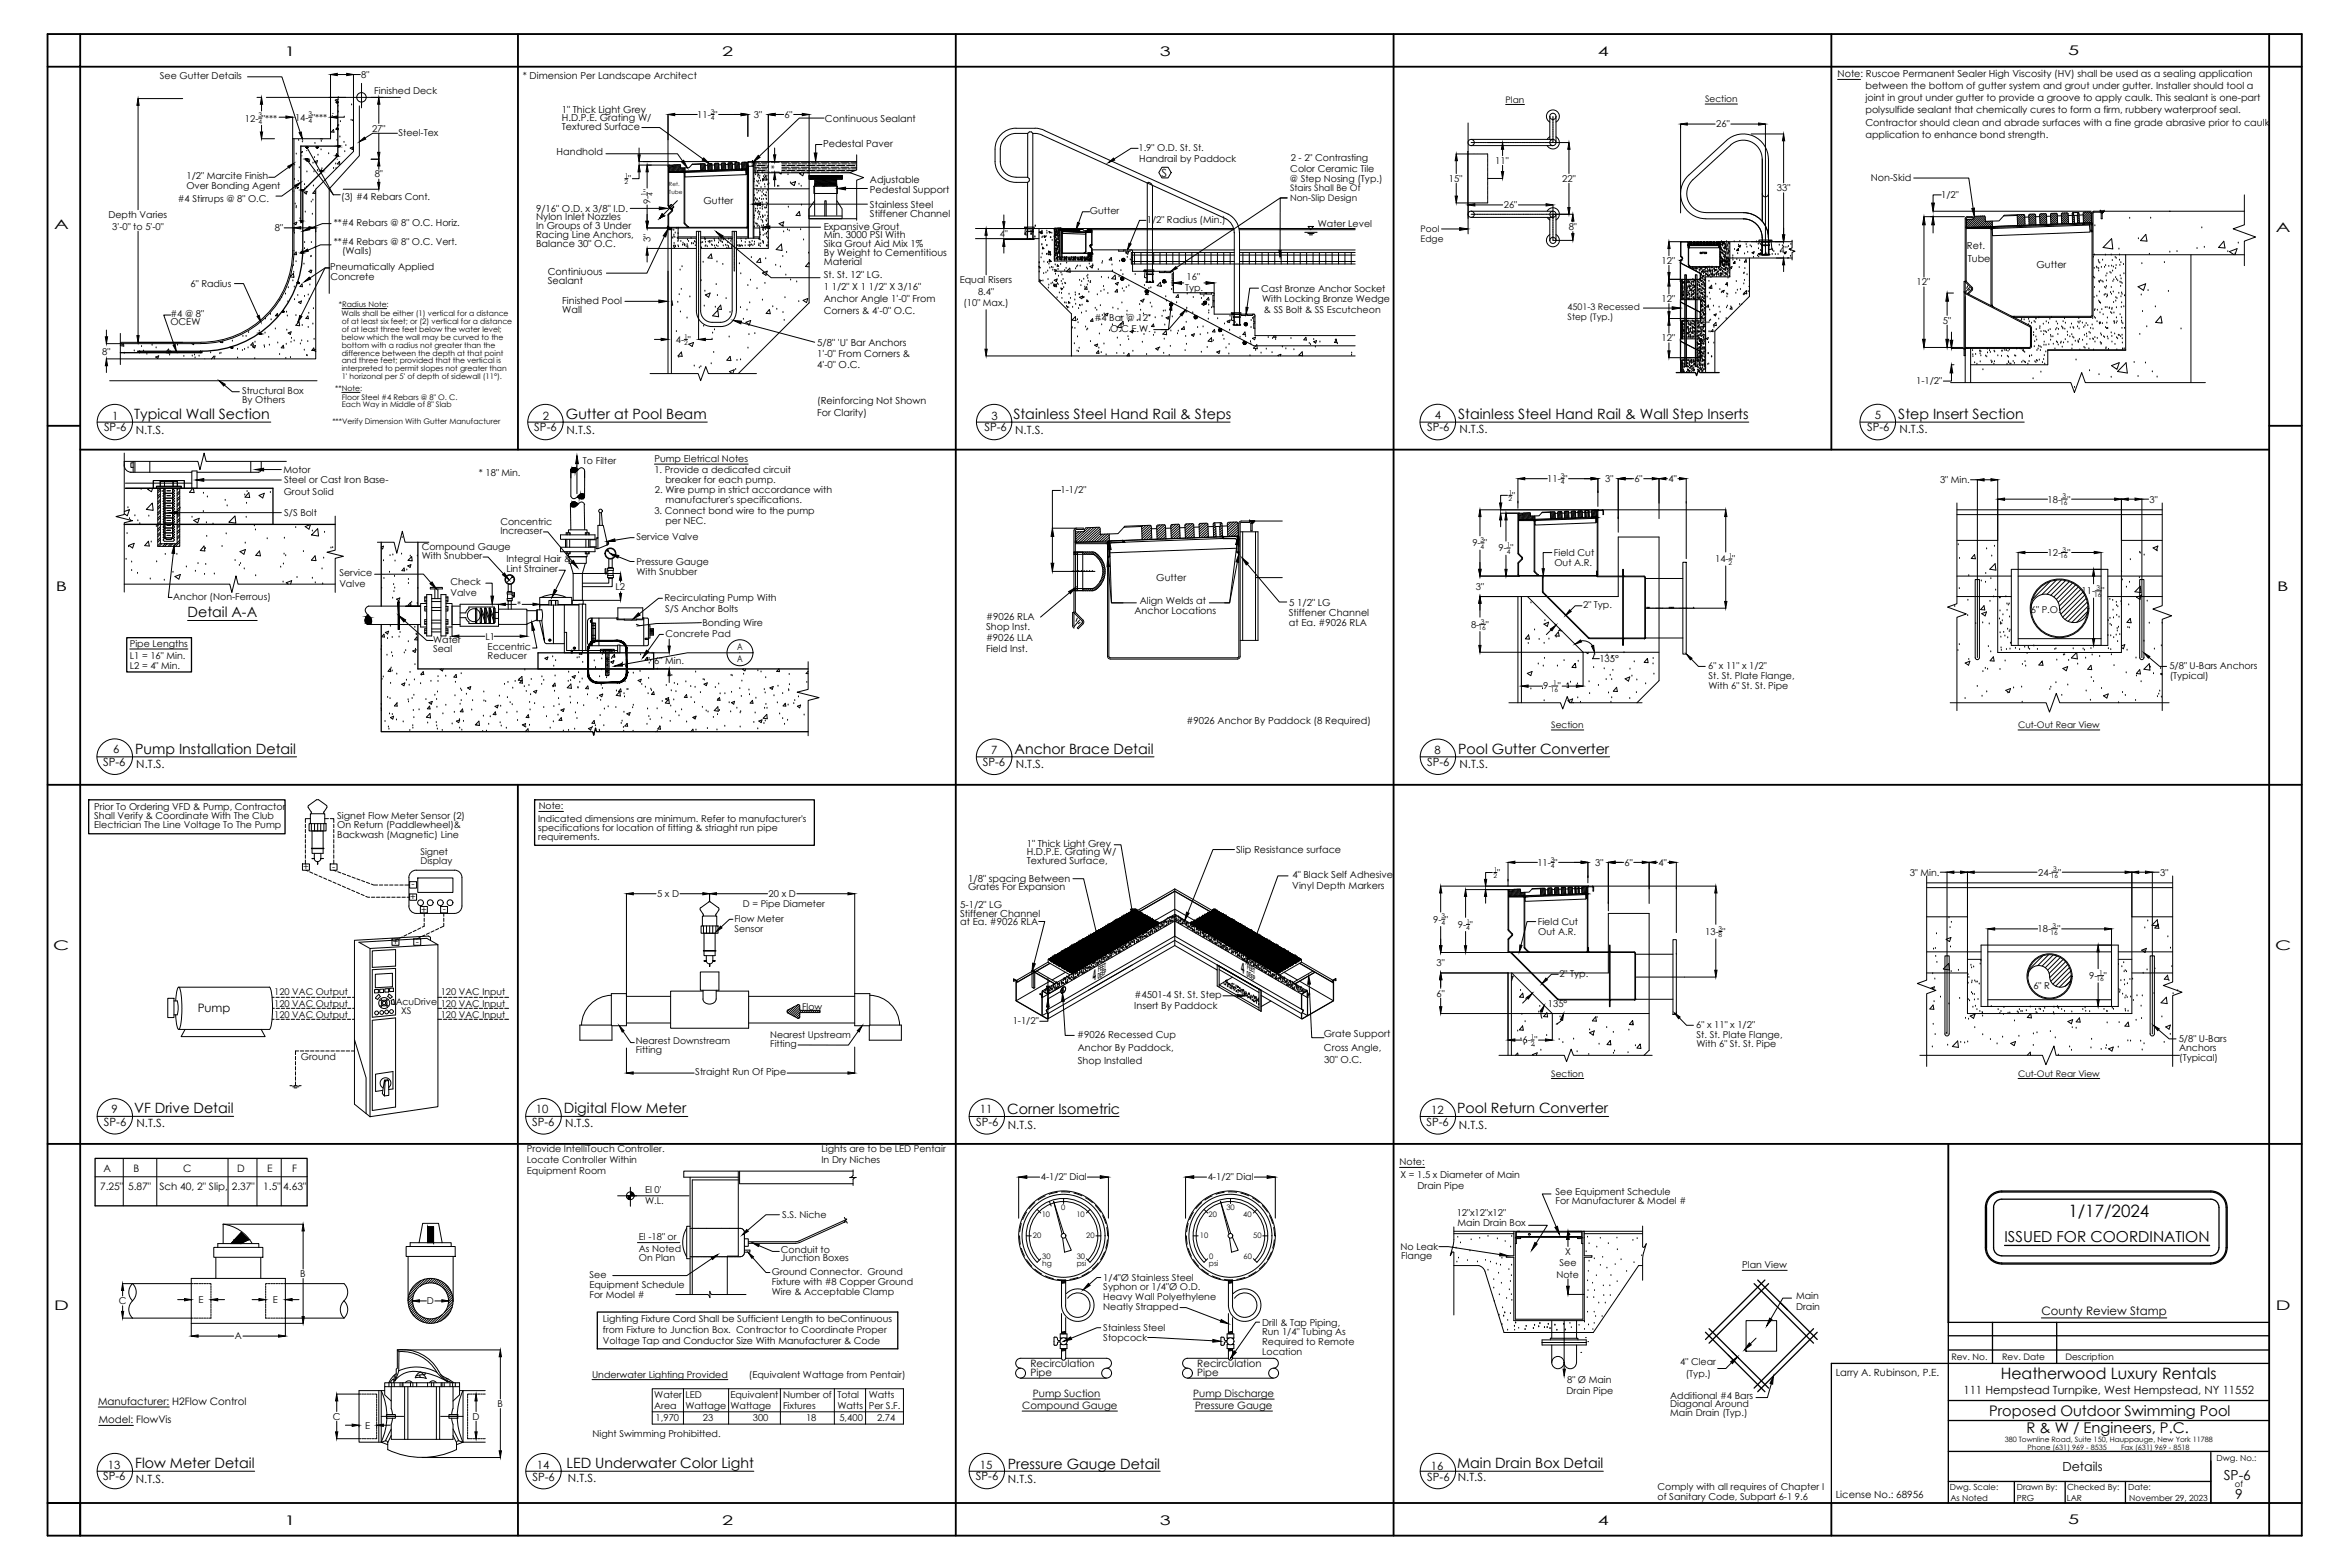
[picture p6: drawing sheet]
<svg xmlns="http://www.w3.org/2000/svg" width="914mm" height="610mm" viewBox="0 0 914 610" stroke-linecap="round" stroke-linejoin="round" font-family="sans-serif">
<defs><g id="words">
<text font-size="6.6" x="804.8" y="473.6">1/17/2024</text>
<text font-size="6.1" x="778.5" y="536.4">Heatherwood Luxury Rentals</text>
<text font-size="5.9" x="780" y="483.2">ISSUED FOR COORDINATION</text>
<g font-size="5.7">
<text x="425.3" y="381.5" transform="rotate(-30 425.3 381.5)">4</text>
<text x="482.9" y="378.2" transform="rotate(29 482.9 378.2)">4</text>
<text x="774" y="550.8">Proposed Outdoor Swimming Pool</text>
<text x="788.5" y="557.6">R &amp; W / Engineers, P.C.</text>
</g>
<g font-size="5.5">
<text x="52.2" y="162.8">Typical Wall Section</text>
<text x="220.2" y="163.1">Gutter at Pool Beam</text>
<text x="394.3" y="162.8">Stainless Steel Hand Rail &amp; Steps</text>
<text x="567.4" y="163">Stainless Steel Hand Rail &amp; Wall Step Inserts</text>
<text x="738.6" y="163">Step Insert Section</text>
<text x="73" y="240.2">Detail A-A</text>
<text x="52.6" y="293.2">Pump Installation Detail</text>
<text x="394.8" y="293.3">Anchor Brace Detail</text>
<text x="567.4" y="293.3">Pool Gutter Converter</text>
<text x="52.2" y="432.9">VF Drive Detail</text>
<text x="219.4" y="433.2">Digital Flow Meter</text>
<text x="391.9" y="433.2">Corner Isometric</text>
<text x="567" y="432.9">Pool Return Converter</text>
<text x="52.6" y="570.9">Flow Meter Detail</text>
<text x="220.5" y="571.2">LED Underwater Color Light</text>
<text x="392.1" y="571.6">Pressure Gauge Detail</text>
<text x="567" y="570.9">Main Drain Box Detail</text>
</g>
<g font-size="5.3">
<text x="865.3" y="575.6">SP-6</text>
<text x="869.7" y="583.1">9</text>
</g>
<g font-size="5.2">
<text x="110.7" y="21.6">1</text>
<text x="281" y="21.7">2</text>
<text x="451.4" y="21.6">3</text>
<text x="621.7" y="21.7">4</text>
<text x="804.8" y="21.6">5</text>
<text x="21" y="89.2">A</text>
<text x="885.5" y="90.3">A</text>
<text x="21.7" y="230">B</text>
<text x="886.1" y="230">B</text>
<text x="20.7" y="369.7">C</text>
<text x="885.2" y="369.7">C</text>
<text x="21" y="509.4">D</text>
<text x="885.5" y="509.4">D</text>
<text x="110.7" y="593.1">1</text>
<text x="281" y="593.1">2</text>
<text x="451.4" y="593.1">3</text>
<text x="621.7" y="593.1">4</text>
<text x="804.8" y="593">5</text>
</g>
<text font-size="4.9" x="802.5" y="572.2">Details</text>
<g font-size="4.5">
<text x="76.9" y="393.5">Pump</text>
<text x="794.3" y="511.7">County Review Stamp</text>
</g>
<g font-size="4.4">
<text x="452" y="68.7">S</text>
<text x="40.5" y="167.9">SP-6</text>
<text x="43.6" y="163.3">1</text>
<text x="207.9" y="167.9">SP-6</text>
<text x="211.2" y="163.3">2</text>
<text x="383" y="167.9">SP-6</text>
<text x="385.8" y="163.3">3</text>
<text x="555.3" y="167.8">SP-6</text>
<text x="558.3" y="162.9">4</text>
<text x="726.5" y="167.8">SP-6</text>
<text x="729.5" y="162.9">5</text>
<text x="52.9" y="169">N.T.S.</text>
<text x="220.4" y="169">N.T.S.</text>
<text x="395" y="169">N.T.S.</text>
<text x="567.9" y="168.4">N.T.S.</text>
<text x="739.1" y="168.4">N.T.S.</text>
<text x="44" y="293.1">6</text>
<text x="385.7" y="293.2">7</text>
<text x="558.2" y="293.2">8</text>
<text x="40.1" y="298">SP-6</text>
<text x="53" y="298.6">N.T.S.</text>
<text x="382.4" y="298.1">SP-6</text>
<text x="395.2" y="298.7">N.T.S.</text>
<text x="555.3" y="298.1">SP-6</text>
<text x="567.9" y="298.7">N.T.S.</text>
<text x="43.4" y="433">9</text>
<text x="208.5" y="433">10</text>
<text x="379.8" y="438">SP-6</text>
<text x="381.3" y="432.9">11</text>
<text x="555" y="438">SP-6</text>
<text x="556.9" y="433.5">12</text>
<text x="40.4" y="438.2">SP-6</text>
<text x="53.1" y="438.5">N.T.S.</text>
<text x="207.1" y="438.2">SP-6</text>
<text x="219.9" y="438.5">N.T.S.</text>
<text x="392.2" y="439.1">N.T.S.</text>
<text x="567.6" y="439.1">N.T.S.</text>
<text x="764" y="542.3">111 Hempstead Turnpike, West Hempstead, NY 11552</text>
<text x="40.1" y="575.9">SP-6</text>
<text x="42" y="571.4">13</text>
<text x="208.9" y="571.4">14</text>
<text x="379.7" y="575.9">SP-6</text>
<text x="381.3" y="571.4">15</text>
<text x="556.8" y="571.7">16</text>
<text x="52.9" y="577.1">N.T.S.</text>
<text x="207.2" y="576.2">SP-6</text>
<text x="220.9" y="576.5">N.T.S.</text>
<text x="392.2" y="577.1">N.T.S.</text>
<text x="555.3" y="576.1">SP-6</text>
<text x="567.3" y="576.2">N.T.S.</text>
</g>
<g font-size="4">
<text x="40.2" y="455.9">A</text>
<text x="51.9" y="455.9">B</text>
<text x="71.3" y="455.9">C</text>
<text x="92.3" y="455.9">D</text>
<text x="104" y="455.9">E</text>
<text x="113.6" y="455.9">F</text>
<text x="38.9" y="463">7.25&quot;</text>
<text x="49.8" y="463">5.87&quot;</text>
<text x="62.1" y="463">Sch 40, 2&quot; Slip,</text>
<text x="90.2" y="463">2.37&quot;</text>
<text x="102.4" y="463">1.5&quot;</text>
<text x="110.2" y="463">4.63&quot;</text>
<text x="38.2" y="546.5">Manufacturer: H2Flow Control</text>
<text x="38.4" y="553.6">Model: FlowVis</text>
</g>
<g font-size="3.9">
<text x="400.9" y="531.8">Recirculation</text>
<text x="465.9" y="531.8">Recirculation</text>
<text x="400.9" y="535.2">Pipe</text>
<text x="465.9" y="535.2">Pipe</text>
<text x="714.3" y="535.3">Larry A. Rubinson, P.E.</text>
<text x="401.9" y="543.4">Pump Suction</text>
<text x="464.3" y="543.4">Pump Discharge</text>
<text x="397.7" y="548">Compound Gauge</text>
<text x="465" y="548">Pressure Gauge</text>
<text x="714.3" y="582.8">License No.: 68956</text>
</g>
<g font-size="3.8">
<text x="203.5" y="30.8">* Dimension Per Landscape Architect</text>
<text x="715" y="30.1">Note: Ruscoe Permanent Sealer High Viscosity (HV) shall be used as a sealing application</text>
<text x="725.8" y="34.5">between the bottom of gutter system and grout under gutter. Installer should tool a</text>
<text x="725.8" y="39.3">joint in grout under gutter to provide a groove to apply caulk. This sealant is one-part</text>
<text x="218.6" y="43.9">1&quot; Thick Light Grey</text>
<text x="218.6" y="47.2">H.D.P.E. Grating W/</text>
<text x="321" y="47.4">Continuous Sealant</text>
<text x="725.8" y="44.1">polysulfide sealant that chemically cures to form a firm, rubbery waterproof seal.</text>
<text x="218.6" y="50.5">Textured Surface</text>
<text x="725.8" y="53.8">application to enhance bond strength.</text>
<text x="725.8" y="49">Contractor should clean and abrade surfaces with a fine grade abrasive prior to caulk</text>
<text x="320.3" y="57.3">Pedestal Paver</text>
<text x="216.6" y="60.5">Handhold</text>
<text x="338.5" y="71.1">Adjustable</text>
<text x="727.9" y="70.4">Non-Skid</text>
<text x="338.5" y="75">Pedestal Support</text>
<text x="208.6" y="82.5">9/16&quot; O.D. x 3/8&quot; I.D.</text>
<text x="273.7" y="79.3">Gutter</text>
<text x="338.5" y="81">Stainless Steel</text>
<text x="208.6" y="85.8">Nylon Inlet Nozzles</text>
<text x="208.6" y="89.2">In Groups of 3 Under</text>
<text x="320.5" y="89.4">Expansive Grout</text>
<text x="338.5" y="84.5">Stiffener Channel</text>
<text x="208.6" y="92.7">Racing Line Anchors,</text>
<text x="320.5" y="92.6">Min. 3000 PSI With</text>
<text x="208.6" y="96.3">Balance 30&quot; O.C.</text>
<text x="320.5" y="96.1">Sika Grout Aid Mix 1%</text>
<text x="320.5" y="99.6">By Weight to Cementitious</text>
<text x="765.3" y="96.8">Ret.</text>
<text x="765.6" y="101.9">Tube</text>
<text x="213.1" y="107">Continiuous</text>
<text x="320.5" y="103.1">Material</text>
<text x="792.4" y="104.4">Gutter</text>
<text x="213.1" y="110.5">Sealant</text>
<text x="320.5" y="112.7">1 1/2&quot; X 1 1/2&quot; X 3/16&quot;</text>
<text x="320.5" y="108.3">St. St. 12&quot; LG.</text>
<text x="218.8" y="118.1">Finished Pool</text>
<text x="320.5" y="117.6">Anchor Angle 1'-0&quot; From</text>
<text x="218.8" y="121.7">Wall</text>
<text x="320.5" y="122.3">Corners &amp; 4'-0&quot; O.C.</text>
<text x="318" y="134.8">5/8&quot; 'U' Bar Anchors</text>
<text x="318" y="138.9">1'-0&quot; From Corners &amp;</text>
<text x="318" y="143.3">4'-0&quot; O.C.</text>
<text x="318" y="157.3">(Reinforcing Not Shown</text>
<text x="318" y="161.7">For Clarity)</text>
<text x="449.9" y="226.1">Gutter</text>
<text x="441.4" y="238.9">Anchor Locations</text>
<text x="443.5" y="235">Align Welds at</text>
<text x="501.5" y="239.5">Stiffener Channel</text>
<text x="501.6" y="235.6">5 1/2&quot; LG</text>
<text x="383.7" y="245.2">Shop Inst.</text>
<text x="383.8" y="241.3">#9026 RLA</text>
<text x="501.5" y="243.7">at Ea. #9026 RLA</text>
<text x="383.7" y="249.5">#9026 LLA</text>
<text x="383.7" y="253.7">Field Inst.</text>
<text x="461.7" y="281.7">#9026 Anchor By Paddock (8 Required)</text>
<text x="399.5" y="329.4">1&quot; Thick Light Grey</text>
<text x="399.5" y="332.7">H.D.P.E. Grating W/</text>
<text x="481" y="331.8">Slip Resistance surface</text>
<text x="399.5" y="336.1">Textured Surface,</text>
<text x="502.9" y="341.5">4&quot; Black Self Adhesive</text>
<text x="376.7" y="342.9">1/8&quot; spacing Between</text>
<text x="376.7" y="346.3">Grates For Expansion</text>
<text x="502.8" y="345.7">Vinyl Depth Markers</text>
<text x="373.6" y="353.4">5-1/2&quot; LG</text>
<text x="373.6" y="356.6">Stiffener Channel</text>
<text x="373.6" y="360">at Ea. #9026 RLA</text>
<text x="441.5" y="388.3">#4501-4 St. St. Step</text>
<text x="441.4" y="392.4">Insert By Paddock</text>
<text x="419.1" y="403.9">#9026 Recessed Cup</text>
<text x="515.1" y="403.6">Grate Support</text>
<text x="419.4" y="408.9">Anchor By Paddock,</text>
<text x="515.2" y="408.7">Cross Angle,</text>
<text x="515.2" y="413.7">30&quot; O.C.</text>
<text x="419.4" y="414">Shop Installed</text>
</g>
<g font-size="3.7">
<text x="62.2" y="30.8">See Gutter Details</text>
<text x="140.6" y="30.3">8&quot;</text>
<text x="145.6" y="36.7">Finished Deck</text>
<text x="95.3" y="47.3">12- &quot;***</text>
<text x="114.8" y="46.9">14- &quot;***</text>
<text x="271.3" y="45.9">11- &quot;</text>
<text x="293.4" y="45.8">3&quot;</text>
<text x="305.2" y="45.8">6&quot;</text>
<text x="144.8" y="51.2">27&quot;</text>
<text x="155.1" y="53">Steel-Tex</text>
<text x="667.8" y="49.6">26&quot;</text>
<text x="443" y="58.8">1.9&quot; O.D. St. St.</text>
<text x="302.8" y="65.8" transform="rotate(-90 302.8 65.8)">*</text>
<text x="443.3" y="63.1">Handrail by Paddock</text>
<text x="502.2" y="62.4">2 - 2&quot; Contrasting</text>
<text x="581.8" y="63.8">11&quot;</text>
<text x="72.6" y="69.8">1/2&quot; Marcite Finish</text>
<text x="145.8" y="69">8&quot;</text>
<text x="244.4" y="70.8">&quot;</text>
<text x="501.9" y="70.8">@ Step Nosing (Typ.)</text>
<text x="502.1" y="66.8">Color Ceramic Tile</text>
<text x="563.8" y="70.7">15&quot;</text>
<text x="607.9" y="70.7">22&quot;</text>
<text x="72.5" y="73.6">Over Bonding Agent</text>
<text x="132.8" y="77.9">(3) #4 Rebars Cont.</text>
<text x="691.4" y="74.4">33&quot;</text>
<text x="755.4" y="77">1/2&quot;</text>
<text x="69.2" y="78.4">#4 Stirrups @ 8&quot; O.C.</text>
<text x="253.1" y="79.4" transform="rotate(-90 253.1 79.4)">9- &quot;</text>
<text x="424.1" y="83.4">Gutter</text>
<text x="585.1" y="81">26&quot;</text>
<text x="42.2" y="84.8">Depth Varies</text>
<text x="43.7" y="89.3">3'-0&quot; to 5'-0&quot;</text>
<text x="107" y="89.9">8&quot;</text>
<text x="129.9" y="87.9">**#4 Rebars @ 8&quot; O.C. Horiz.</text>
<text x="446.2" y="86.7">1/2&quot; Radius (Min.)</text>
<text x="512.8" y="88.4">Water Level</text>
<text x="610.4" y="89.5">8&quot;</text>
<text x="129.8" y="95.2">**#4 Rebars @ 8&quot; O.C. Vert.</text>
<text x="253.1" y="94.3" transform="rotate(-90 253.1 94.3)">3&quot;</text>
<text x="389" y="92.4">4&quot;</text>
<text x="133.1" y="99">(Walls)</text>
<text x="692.4" y="98.6">4&quot;</text>
<text x="128.5" y="105.1">Pneumatically Applied</text>
<text x="646.6" y="102.7">12&quot;</text>
<text x="74.2" y="111.5">6&quot; Radius</text>
<text x="128.6" y="109.1">Concrete</text>
<text x="373.5" y="110.1">Equal Risers</text>
<text x="461.1" y="113.3">Typ.</text>
<text x="461.7" y="108.8">16&quot;</text>
<text x="490.8" y="113.7">Cast Bronze Anchor Socket</text>
<text x="745.8" y="111">12&quot;</text>
<text x="374.9" y="119.1">(10&quot; Max.)</text>
<text x="380.6" y="114.6">8.4&quot;</text>
<text x="491.1" y="117.6">With Locking Bronze Wedge</text>
<text x="646.6" y="117.6">12&quot;</text>
<text x="66.3" y="123.1">#4 @ 8&quot;</text>
<text x="425.9" y="124.9">#4 Bar @ 12&quot;</text>
<text x="491.8" y="121.8">&amp; SS Bolt &amp; SS Escutcheon</text>
<text x="756" y="125.9">5&quot;</text>
<text x="66.3" y="126.6">OCEW</text>
<text x="432" y="129.2">O.C.E.W.</text>
<text x="39.8" y="138">8&quot;</text>
<text x="263" y="133.3">4- &quot;</text>
<text x="646.6" y="132.8">12&quot;</text>
<text x="745.6" y="149.4">1-1/2&quot;</text>
<text x="94.2" y="153.2">Structural Box</text>
<text x="94.2" y="156.6">By Others</text>
<text x="254.6" y="179.7">Pump Eletrical Notes</text>
<text x="110.3" y="184.1">Motor</text>
<text x="186.4" y="185">* 18&quot; Min.</text>
<text x="226.8" y="180.3">To Filter</text>
<text x="254.6" y="184.2">1. Provide a dedicated circuit</text>
<text x="110.5" y="188.1">Steel or Cast Iron Base-</text>
<text x="254.8" y="191.9">2. Wire pump in strict accordance with</text>
<text x="259" y="187.8">breaker for each pump.</text>
<text x="412.7" y="191.9">1-1/2&quot;</text>
<text x="602.1" y="187.5">11- &quot;</text>
<text x="624.6" y="187.5">3&quot;</text>
<text x="635.9" y="187.5">6&quot;</text>
<text x="649.3" y="187.5">4&quot;</text>
<text x="754.9" y="188">3&quot; Min.</text>
<text x="110.4" y="192.6">Grout Solid</text>
<text x="259" y="195.7">manufacturer's specifications.</text>
<text x="588.4" y="194">&quot;</text>
<text x="796.7" y="195.5">18- &quot;</text>
<text x="836.4" y="195.5">3&quot;</text>
<text x="110.6" y="200.8">S/S Bolt</text>
<text x="254.6" y="200.2">3. Connect bond wire to the pump</text>
<text x="259" y="203.7">per NEC.</text>
<text x="194.7" y="204.3">Concentric</text>
<text x="194.7" y="207.7">Increaser</text>
<text x="164.1" y="214">Compound Gauge</text>
<text x="247.6" y="210">Service Valve</text>
<text x="572.9" y="212.5">9- &quot;</text>
<text x="583.1" y="214.5">9- &quot;</text>
<text x="164.1" y="217.6">With Snubber</text>
<text x="197" y="218.7">Integral Hair &amp;</text>
<text x="247.7" y="219.8">Pressure Gauge</text>
<text x="604.6" y="216.2">Field Cut</text>
<text x="604.8" y="220">Out A.R.</text>
<text x="667.4" y="218.8">14- &quot;</text>
<text x="796.7" y="216.3">12- &quot;</text>
<text x="132" y="224.1">Service</text>
<text x="175.3" y="227.5">Check</text>
<text x="197" y="222.4">Lint Strainer</text>
<text x="247.7" y="223.5">With Snubber</text>
<text x="67.4" y="233.6">Anchor (Non-Ferrous)</text>
<text x="132" y="228.3">Valve</text>
<text x="175.3" y="231.8">Valve</text>
<text x="239.5" y="229.6">L2</text>
<text x="258.6" y="233.6">Recirculating Pump With</text>
<text x="574.3" y="229.4">3&quot;</text>
<text x="810" y="231.2">11-</text>
<text x="817.7" y="231.2">&quot;</text>
<text x="201.2" y="236.4">*</text>
<text x="258.8" y="238.1">S/S Anchor Bolts</text>
<text x="616" y="236.6">2&quot; Typ.</text>
<text x="790.2" y="238.5">6&quot; P.O.</text>
<text x="273.3" y="243.6">Bonding Wire</text>
<text x="572.4" y="244.2">8- &quot;</text>
<text x="50.5" y="251.7">Pipe Lengths</text>
<text x="168.5" y="250.3">Water</text>
<text x="188.8" y="248.8">L1</text>
<text x="259" y="248">Concrete Pad</text>
<text x="50.5" y="256.2">L1 = 16&quot; Min.</text>
<text x="168.5" y="253.7">Seal</text>
<text x="189.7" y="253">Eccentric</text>
<text x="189.7" y="256.3">Reducer</text>
<text x="286.9" y="252.9">A</text>
<text x="286.9" y="257.5">A</text>
<text x="622.3" y="257.6">135°</text>
<text x="50.5" y="260.1">L2 = 4&quot; Min.</text>
<text x="254.6" y="258.4">6&quot; Min.</text>
<text x="664.6" y="260.3">6&quot; x 11&quot; x 1/2&quot;</text>
<text x="844.1" y="260.3">5/8&quot; U-Bars Anchors</text>
<text x="600.5" y="268.2">9- &quot;</text>
<text x="664.8" y="264.1">St. St. Plate Flange,</text>
<text x="664.8" y="267.9">With 6&quot; St. St. Pipe</text>
<text x="844.3" y="264.1">(Typical)</text>
<text x="36.7" y="314.9">Prior To Ordering VFD &amp; Pump, Contractor</text>
<text x="36.7" y="318.6">Shall Verify &amp; Coordinate With The Club</text>
<text x="36.7" y="322.2">Electrician The Line Voltage To The Pump</text>
<text x="131.2" y="318.4">Signet Flow Meter Sensor (2)</text>
<text x="131.2" y="322.2">On Return (Paddlewheel)&amp;</text>
<text x="131.2" y="326.1">Backwash (Magnetic) Line</text>
<text x="582.5" y="340.8">&quot;</text>
<text x="598.2" y="336.8">11- &quot;</text>
<text x="620.7" y="336.8">3&quot;</text>
<text x="632.1" y="336.8">6&quot;</text>
<text x="645.4" y="336.8">4&quot;</text>
<text x="743.1" y="340.6">3&quot; Min.</text>
<text x="793.1" y="340.6">24- &quot;</text>
<text x="840.5" y="340.6">3&quot;</text>
<text x="255.7" y="349">5 x D</text>
<text x="299.1" y="349">20 x D</text>
<text x="557.7" y="358.9">9- &quot;</text>
<text x="598.4" y="359.8">Field Cut</text>
<text x="567.3" y="360.9">9- &quot;</text>
<text x="598.6" y="363.6">Out A.R.</text>
<text x="663.5" y="363.7">13- &quot;</text>
<text x="792.9" y="362.7">18- &quot;</text>
<text x="559" y="375.8">3&quot;</text>
<text x="606.8" y="379.9">2&quot; Typ.</text>
<text x="812.9" y="380.9">9- &quot;</text>
<text x="558.9" y="387.7">6&quot;</text>
<text x="791.2" y="384.6">6&quot; R</text>
<text x="602.3" y="391.8">135°</text>
<text x="394" y="398.4">1-1/2&quot;</text>
<text x="660" y="399.9">6&quot; x 11&quot; x 1/2&quot;</text>
<text x="592.5" y="405.9">6- &quot;</text>
<text x="660.1" y="403.7">St. St. Plate Flange,</text>
<text x="660.1" y="407.5">With 6&quot; St. St. Pipe</text>
<text x="847.8" y="405.2">5/8&quot; U-Bars</text>
<text x="117.1" y="412.4">Ground</text>
<text x="847.9" y="409">Anchors</text>
<text x="847.9" y="412.8">(Typical)</text>
<text x="270.6" y="418.4">Straight Run Of Pipe</text>
<text x="205" y="448.3">Provide IntelliTouch Controller.</text>
<text x="319.7" y="448.2">Lights are to be LED Pentair</text>
<text x="205" y="452.4">Locate Controller Within</text>
<text x="319.7" y="452.4">In Dry Niches</text>
<text x="544.6" y="453.3">Note:</text>
<text x="205" y="456.6">Equipment Room</text>
<text x="405" y="459.1">4-1/2&quot; Dial</text>
<text x="469.9" y="459.1">4-1/2&quot; Dial</text>
<text x="544.9" y="458.3">X = 1.5 x Diameter of Main</text>
<text x="251" y="464.2">El 0'</text>
<text x="551.6" y="462.4">Drain Pipe</text>
<text x="605.3" y="464.9">See Equipment Schedule</text>
<text x="251" y="468.5">W.L.</text>
<text x="304.4" y="473.9">S.S. Niche</text>
<text x="566.8" y="473.1">12&quot;x12&quot;x12&quot;</text>
<text x="605.3" y="468.3">For Manufacturer &amp; Model #</text>
<text x="567.1" y="476.8">Main Drain Box</text>
<text x="248.6" y="482.4">El -18&quot; or</text>
<text x="248.6" y="487">As Noted</text>
<text x="248.6" y="490.7">On Plan</text>
<text x="303.9" y="490.5">Junction Boxes</text>
<text x="303.9" y="487.3">Conduit to</text>
<text x="545" y="486.1">No Leak</text>
<text x="545.2" y="489.8">Flange</text>
<text x="609" y="488.1">X</text>
<text x="116.8" y="496.9">B</text>
<text x="229.4" y="497">See</text>
<text x="300.3" y="496.2">Ground Connector. Ground</text>
<text x="605.6" y="497">Note</text>
<text x="606.8" y="492.5">See</text>
<text x="677.9" y="493.4">Plan View</text>
<text x="229.4" y="501.1">Equipment Schedule</text>
<text x="300.3" y="500">Fixture with #8 Copper Ground</text>
<text x="300.3" y="503.7">Wire &amp; Acceptable Clamp</text>
<text x="429.3" y="498.4">1/4&quot;Ø Stainless Steel</text>
<text x="429.3" y="502">Syphon or 1/4&quot;Ø O.D.</text>
<text x="46.2" y="507.4">C</text>
<text x="77.2" y="506.9">E</text>
<text x="106.1" y="506.9">E</text>
<text x="166.1" y="507.4">D</text>
<text x="229.4" y="505.1">For Model #</text>
<text x="429.3" y="505.9">Heavy Wall Polyethylene</text>
<text x="429.3" y="509.7">Neatly Strapped</text>
<text x="698.8" y="505.4">Main</text>
<text x="698.8" y="509.6">Drain</text>
<text x="234.6" y="514.3">Lighting Fixture Cord Shall be Sufficient Length to beContinuous</text>
<text x="491.1" y="515.7">Drill &amp; Tap Piping,</text>
<text x="91.4" y="521.1">A</text>
<text x="234.6" y="518.6">from Fixture to Junction Box. Contractor to Coordinate Proper</text>
<text x="429.3" y="517.9">Stainless Steel</text>
<text x="429.3" y="521.6">Stopcock</text>
<text x="491.1" y="519.4">Run 1/4&quot; Tubing As</text>
<text x="234.6" y="522.8">Voltage Tap and Conductor Size With Manufacturer &amp; Code</text>
<text x="491.1" y="523.2">Required to Remote</text>
<text x="491.1" y="527.1">Location</text>
<text x="653.8" y="531">4&quot; Clear</text>
<text x="230.4" y="535.9">Underwater Lighting Provided</text>
<text x="291.4" y="536.2">(Equivalent Wattage from Pentair)</text>
<text x="609.8" y="538.1">8&quot; Ø Main</text>
<text x="656" y="535.6">(Typ.)</text>
<text x="254.6" y="544">Water</text>
<text x="266.7" y="544">LED</text>
<text x="284.2" y="544">Equivalent</text>
<text x="304.7" y="544">Number of</text>
<text x="325.8" y="544">Total</text>
<text x="338" y="544">Watts</text>
<text x="609.6" y="542.2">Drain Pipe</text>
<text x="649.9" y="544.1">Additional #4 Bars</text>
<text x="193.5" y="547.4">B</text>
<text x="254.6" y="548.3">Area</text>
<text x="266.7" y="548.3">Wattage</text>
<text x="284.2" y="548.3">Wattage</text>
<text x="304.7" y="548.3">Fixtures</text>
<text x="325.8" y="548.3">Watts</text>
<text x="338" y="548.3">Per S.F.</text>
<text x="649.9" y="547.5">Diagonal Around</text>
<text x="649.9" y="551">Main Drain (Typ.)</text>
<text x="129.5" y="552.3">C</text>
<text x="142" y="555.8">E</text>
<text x="183.8" y="552.3">D</text>
<text x="255.1" y="553">1,970</text>
<text x="273.5" y="553">23</text>
<text x="292.9" y="553">300</text>
<text x="313.6" y="553">18</text>
<text x="326.6" y="553">5,400</text>
<text x="341.2" y="553">2.74</text>
<text x="230.6" y="559.1">Night Swimming Prohibitted.</text>
<text x="644.9" y="579.7">Comply with all requires of Chapter I</text>
<text x="644.9" y="583.4">of Sanitary Code, Subpart 6-1 9.6</text>
</g>
<g font-size="3.6">
<text x="209.6" y="314.9">Note:</text>
<text x="209.4" y="319.8">Indicated dimensions are minimum. Refer to manufacturer's</text>
<text x="209.4" y="323.3">specifications for location of fitting &amp; striaght run pipe</text>
<text x="209.4" y="326.8">requirements.</text>
<text x="163.6" y="332.5">Signet</text>
<text x="118" y="338.5">+</text>
<text x="129.2" y="338.5">-</text>
<text x="163.6" y="336">Display</text>
<text x="160.1" y="345.2">-</text>
<text x="159.6" y="350.2">+</text>
<text x="289.1" y="352.7">D = Pipe Diameter</text>
<text x="163.9" y="355.1">+</text>
<text x="172.3" y="354.8">-</text>
<text x="285.8" y="358.8">Flow Meter</text>
<text x="285.8" y="362.7">Sensor</text>
<text x="152.8" y="367.7">+</text>
<text x="161.8" y="367.7">-</text>
<text x="106.7" y="387.3">120 VAC Output</text>
<text x="171.5" y="387.3">120 VAC Input</text>
<text x="106.7" y="391.6">120 VAC Output</text>
<text x="106.7" y="395.9">120 VAC Output</text>
<text x="154" y="390.8">AcuDrive</text>
<text x="156" y="394.3">XS</text>
<text x="171.5" y="391.6">120 VAC Input</text>
<text x="171.5" y="395.9">120 VAC Input</text>
<text x="312.1" y="392.7">Flow</text>
<text x="247.4" y="406.3">Nearest Downstream</text>
<text x="299.7" y="403.9">Nearest Upstream</text>
<text x="299.7" y="407.2">Fitting</text>
<text x="247.4" y="409.7">Fitting</text>
</g>
<g font-size="3.5">
<text x="585.9" y="39.9">Plan</text>
<text x="663.5" y="39.7">Section</text>
<text x="502" y="74.4">Stairs Shall Be Of</text>
<text x="502" y="78">Non-Slip Design</text>
<text x="552.8" y="90.1">Pool</text>
<text x="552.8" y="94">Edge</text>
<text x="609.9" y="120.6">4501-3 Recessed</text>
<text x="609.9" y="124.5">Step (Typ.)</text>
<text x="603.6" y="283.2">Section</text>
<text x="785.2" y="283.2">Cut-Out Rear View</text>
<text x="603.6" y="418.8">Section</text>
<text x="785.2" y="418.8">Cut-Out Rear View</text>
<text x="759.3" y="529">Rev. No.</text>
<text x="779.1" y="529">Rev. Date</text>
<text x="803.7" y="529">Description</text>
</g>
<g font-size="3.3">
<text x="862.5" y="568.2">Dwg. No.:</text>
<text x="758.7" y="579.6">Dwg. Scale:</text>
<text x="784.7" y="579.6">Drawn By:</text>
<text x="804.3" y="579.6">Checked By:</text>
<text x="828.1" y="579.6">Date:</text>
<text x="869.6" y="578.4">of</text>
<text x="758.9" y="583.9">As Noted</text>
<text x="784.7" y="583.7">PRG</text>
<text x="804.2" y="583.7">LAR</text>
<text x="828.5" y="583.7">November 29, 2023</text>
</g>
<g font-size="3">
<text x="131.8" y="119.4">*Radius Note:</text>
<text x="132.9" y="122.9">Walls shall be either (1) vertical for a distance</text>
<text x="133" y="125.9">of at least six feet; or (2) vertical for a distance</text>
<text x="133" y="129">of at least three feet below the water level;</text>
<text x="132.9" y="132.1">below which the wall may be curved to the</text>
<text x="133" y="135.2">bottom with a radius not greater than the</text>
<text x="133" y="138.3">difference between the depth at that point</text>
<text x="133" y="141.4">and three feet; provided that the vertical is</text>
<text x="133" y="144.4">interpreted to permit slopes not greater than</text>
<text x="133" y="147.4">1' horizonal per 5' of depth of sidewall (11°).</text>
<text x="130.5" y="152">**Note:</text>
<text x="133" y="155.6">Floor Steel #4 Rebars @ 8&quot; O. C.</text>
<text x="133" y="158.5">Each Way in Middle of 8&quot; Slab</text>
<text x="129.3" y="164.8">***Verify Dimension With Gutter Manufacturer</text>
</g>
<g font-size="2.9">
<text x="405.3" y="473.6">10</text>
<text x="412.9" y="470.7">0</text>
<text x="418.8" y="473.6">10</text>
<text x="470.3" y="473.6">20</text>
<text x="477.2" y="470.7">30</text>
<text x="483.8" y="473.6">40</text>
<text x="401.9" y="481.8">20</text>
<text x="422.7" y="481.7">20</text>
<text x="466.9" y="481.8">10</text>
<text x="487.6" y="481.7">50</text>
<text x="405.5" y="490">30</text>
<text x="419" y="490">30</text>
<text x="470.5" y="490">0</text>
<text x="483.9" y="490">60</text>
<text x="405.5" y="492.6">hg</text>
<text x="419" y="492.6">psi</text>
<text x="470.4" y="492.6">psi</text>
</g>
<g font-size="2.8">
<text x="485.3" y="377.1" transform="rotate(30 485.3 377.1)">FEET</text>
<text x="427.2" y="380.8" transform="rotate(-31 427.2 380.8)">DEEP</text>
<text x="427.3" y="378.2" transform="rotate(-30 427.3 378.2)">FEET</text>
<text x="485.1" y="379.8" transform="rotate(30 485.1 379.8)">DEEP</text>
<text x="780" y="561.1">380 Townline Road, Suite 150, Hauppauge, New York 11788</text>
<text x="789" y="564">Phone (631) 969 - 8535</text>
<text x="825.3" y="564">Fax (631) 969 - 8518</text>
</g>
<g font-size="2.6">
<text x="100.5" y="45.6">3</text>
<text x="120.1" y="45.3">3</text>
<text x="120.1" y="47.8">4</text>
<text x="128.4" y="46.2">.</text>
<text x="130.5" y="42.3">.</text>
<text x="276.6" y="44.2">3</text>
<text x="276.6" y="46.7">4</text>
<text x="100.5" y="48.1">4</text>
<text x="116.4" y="61.7">.</text>
<text x="130.2" y="63.1">.</text>
<text x="243" y="71.7">2</text>
<text x="243.1" y="69.2">1</text>
<text x="114.3" y="73.4">.</text>
<text x="115" y="73.4">.</text>
<text x="251.5" y="76.1" transform="rotate(-90 251.5 76.1)">1</text>
<text x="254" y="76.2" transform="rotate(-90 254 76.2)">4</text>
<text x="266.3" y="131.7">1</text>
<text x="55" y="137.6">.</text>
<text x="266.2" y="134.2">2</text>
<text x="607.3" y="185.9">3</text>
<text x="607.3" y="188.4">4</text>
<text x="587" y="194.9">2</text>
<text x="587.1" y="192.4">1</text>
<text x="801.7" y="196.4">16</text>
<text x="802.5" y="193.8">3</text>
<text x="576.1" y="210.9">3</text>
<text x="576.1" y="213.4">4</text>
<text x="586.3" y="215.4">4</text>
<text x="586.4" y="212.9">1</text>
<text x="802.5" y="214.6">3</text>
<text x="672.6" y="219.7">2</text>
<text x="672.7" y="217.2">1</text>
<text x="801.7" y="217.2">16</text>
<text x="814.9" y="232.2">16</text>
<text x="815.7" y="229.6">3</text>
<text x="575.3" y="245.1">16</text>
<text x="576.2" y="242.6">3</text>
<text x="603.4" y="269.2">16</text>
<text x="604.4" y="266.6">1</text>
<text x="603.5" y="335.2">3</text>
<text x="581.2" y="341.6">2</text>
<text x="581.2" y="339.1">1</text>
<text x="603.5" y="337.7">4</text>
<text x="798" y="341.5">16</text>
<text x="798.9" y="339">3</text>
<text x="560.9" y="357.3">3</text>
<text x="560.9" y="359.8">4</text>
<text x="570.6" y="359.3">1</text>
<text x="570.5" y="361.8">4</text>
<text x="668.7" y="362.1">3</text>
<text x="668.7" y="364.6">8</text>
<text x="797.8" y="363.6">16</text>
<text x="798.7" y="361">3</text>
<text x="815.8" y="381.8">16</text>
<text x="816.8" y="379.3">1</text>
<text x="595.6" y="406.8">2</text>
<text x="595.7" y="404.3">1</text>
<text x="584.9" y="484">.</text>
<text x="570.1" y="491.4">.</text>
<text x="580.3" y="498.8">.</text>
<text x="618.8" y="500.2">.</text>
<text x="600.1" y="517.5">.</text>
<text x="610.7" y="517.5">.</text>
<text x="614.2" y="527.4">.</text>
<text x="617" y="523.2">.</text>
</g>
<g font-size="2.2">
<text x="260.3" y="72.2">Ret.</text>
<text x="260.3" y="75.5">Tube</text>
</g>
<g font-size=".4">
<text x="433.7" y="358.7" transform="rotate(149 433.7 358.7)">K COD D AP</text>
<text x="480.8" y="358.8" transform="rotate(-143 480.8 358.8)">P</text>
<text x="481.4" y="359.1" transform="rotate(-143 481.4 359.1)">D A</text>
<text x="482.6" y="359.8" transform="rotate(-149 482.6 359.8)">K C OD</text>
<text x="443.1" y="363.6" transform="rotate(-31 443.1 363.6)">C</text>
<text x="443.6" y="363.2" transform="rotate(-31 443.6 363.2)">D D A</text>
<text x="469.6" y="362.6" transform="rotate(31 469.6 362.6)">K CO</text>
<text x="414.9" y="369.5" transform="rotate(158 414.9 369.5)">P</text>
<text x="416.1" y="368.9" transform="rotate(149 416.1 368.9)">OD D A</text>
<text x="416.3" y="368.7" transform="rotate(143 416.3 368.7)">C</text>
<text x="497.8" y="368.6" transform="rotate(-143 497.8 368.6)">P</text>
<text x="498.1" y="368.8" transform="rotate(-149 498.1 368.8)">A</text>
<text x="498.4" y="368.9" transform="rotate(-143 498.4 368.9)">D</text>
<text x="499.6" y="369.6" transform="rotate(-149 499.6 369.6)">K C OD</text>
<text x="425.7" y="373.5" transform="rotate(-31 425.7 373.5)">K C</text>
<text x="426.3" y="373.2" transform="rotate(-27 426.3 373.2)">O</text>
<text x="426.6" y="373" transform="rotate(-31 426.6 373)">D D A</text>
<text x="487.5" y="372.9" transform="rotate(31 487.5 372.9)">D D A</text>
</g>
</g></defs>
<!-- layer: Border -->
<g fill="none" stroke="#000" stroke-width=".72">
<path d="M18.5 13.3h877.1v584.1h-877.1zM31.2 13.3v12.7h-12.7M201.5 13.3v161.6M371.9 13.3v584.1M542.2 13.3v584.1M712.6 13.3v161.6M882.9 13.3v12.7h12.7M31.2 26h851.7v558.7h-864.4h12.7v12.7zM18.5 165.7h12.7M31.2 174.9h851.7M882.9 165.7h12.7M18.5 305.3h877.1"/>
<path d="M201.5 305.3v279.4M18.5 445h877.1M758.1 445v69.4M201.5 584.7v12.7M712.6 584.7v12.7M895.6 584.7h-12.7v12.7"/>
</g>
<!-- layer: Title Block -->
<g fill="none" stroke="#000" stroke-width=".51">
<path d="M758.1 519.6h124.8M775.3 514.4v16M800.3 514.4v16M882.9 514.4h-124.8v70.3M758.1 525.2h124.8M882.9 530.4h-170.3v54.3M758.1 552.6h124.8M758.1 544.8h124.8M758.1 576.3h102.2M758.1 564.6h124.8M783.8 576.3v8.4M803.6 576.3v8.4"/>
<path d="M827 576.3v8.4M860.3 565v19.7"/>
</g>
<!-- layer: Text -->
<g fill="none" stroke="#000" stroke-width=".39">
<path d="M53.7 38.4h17.4M96.3 29.9h13.4l7.1 21.6M100 37.9h1.8M128.6 29v8.9M131.2 29h3.7M140.2 29h-2.7v8.9M144.4 37.9h3M715 30.9h8.9M53.7 41v40.6M100.6 45.9h1.3M101.7 54h5.1M101.8 40.6v2.6"/>
<path d="M101.8 48.7v2.7M108.6 45.6h2.7M113.9 45.6v8.4M120.1 45.6h1.3M128.6 45.6v8.4M131.2 45.6h2.7M147.4 40.6v7.4M147.4 51.8v7.5M154.6 51.9h-9.6l-3 1.8M235.8 59.8h27.8l2 2.9M249.7 49.6h7l16.8 12.2M319.8 56.2h-2.4v3.3"/>
<path d="M320.6 45.9h-9.6l-15.6 14.9M442.8 57.7h-2.7l-6.6 4.2M585.9 40.6h7.3M663.5 40.5h12.6M112.3 65.1l-5.5 3.9h-2.2M114.9 72.5l-5.3 3.8h-2.2M133.6 73.6h13.8M144.4 61.9h3M147.4 64.6v1.3M147.4 69.7v1.3M295.9 79.4h41.6M329 73.3h8.5"/>
<path d="M452.1 65.1h2.4l1.2 2-1.2 2.1h-2.4l-1.2-2.1zM755.4 75.8h-3.2v3.2M53.7 90v40.6M110.6 88.6h3.8v1.4M117.1 88.6h3.1M122.9 88.6v1.4M128.8 95.3h-4.1l-4.9 2M128.8 87h-3.4l-5.1 2M245.2 81.1h11.3M258.5 91.9l-6.8 14.4h-15.7M281.1 92.2l19 15.8h19M299.6 88.4h19.7"/>
<path d="M383.7 88.9h16.1M383.7 91.5v15.4M390.6 93.2h8.8M390.6 83.6v2.6M390.6 95.8v2.7M424 82.4h-2.8l-1.5 4.3M445.9 85.7h-2.5l-3.7 9.1M498.1 97.4v-20.4h2.7h-2.7l-40.3 27.1M509 88.1h2l-1 1.3zM560.9 89.1h7M748.6 84.3h15.8M748.6 87.5v20.3"/>
<path d="M752.1 82.2h61.6M752.2 87.5v3.1M91.2 110.3h3.5l5.7 12.6M120.6 108.2l5.9-4h1.8h-1.8l-9.4 18.7M243.2 117.2h13.2M456.6 110v2.9M459.7 110.1h.9M468.5 110.1h.8M472.4 110v4.3M489.7 112.1h-3.4l-1.1 7.5M639.4 119.8h11.3M748.6 111.6v20.4"/>
<path d="M757.6 114h2.5M757.6 117.2v5.5M41.4 133.7h5.4M41.4 139.6h5.4M41.4 128.4v2.6M53.7 133.2h17.4M66.4 122.6h-2.7l4 11.6M133.1 120.1h17.4M288.4 125.5l28.6 7.6M383.7 138.5h33.2M383.7 120.5v15.3M455.5 120.7l-.8 7.5h-3"/>
<path d="M459.6 122.6l-4.9 5.6h-5.8M748.6 135.2h15.3M757.6 126.5v5.5M759.2 135.6h6.5M759.3 129.2v3.2M41.4 142.3v2.6M87.3 149.8l3.1 2.6h2.7M133 152.7h7.1M759.2 141.9h1.1M759.3 145.1v3.2h-3.1M37.8 164.2h67.6M205.4 164.2h69.8"/>
<path d="M380 164.2h98.6M552.6 164.2h127.9M723.8 164.2h63.9M69.2 199.4h40.3M79.3 186.7h30.2M102.6 182.7h6.9M224.5 180.4v11.7M254.6 180.6h36.5M412.7 190.8h-3.2v14.7M575.8 198.3h46.2M585.9 199.6h5.2M616.5 186.2h2.6"/>
<path d="M621.7 186.2v5.4M623.5 198.3h48.1M629.7 186.2v15.6M632.3 186.2h3.4M639.6 186.2h3.3M645.5 186.2v15.6M648.2 186.2h.6M652.9 186.2h.6M656.1 186.2v9.5M766.7 186.6h2.7M769.4 186.6v38.8M772 186.6h2.7"/>
<path d="M777.3 186.6v23.6M780 194.2h16.7M802 194.1h2.4M806.1 194.2h16.7M825.5 194.1v16.1M828.1 194.2h2.6M836 194.2h-2.6v31.2M67.4 215.3l-1.9 17.1h1.5M188 216.7h1.9l6 6.6M211.5 206.9h1.6l9.6 11.5M240.6 216.6l4.6 1.8h1.6M246.8 209.2h-1.6l-5.9 .9"/>
<path d="M409.4 205.5h9.4M409.5 208.7v10.4M431.8 213.8l.7 20.7h4.5M481.3 211.9l-2.8 22.6h-2M481.5 218.7l-3 15.8h-8M485.3 219.4l12.5 14.8h2.9M575.9 201v7.4M575.9 214v7.5M576.2 211.2h1.3M586 202.3v8.2M586 216v5.5M586.3 213.2h1.3"/>
<path d="M671.5 201v13.8M672.7 217.5h1.2M785.3 214.9v6.6M787.9 214.9h8.8M802 214.9h2.4M806.1 214.9h8.8M817.5 214.9v6.6h-2.9M145.8 223.4h19l2.9 3.3M189 226.9h2.5v5M194 235.1v.1M196.6 235.1h4.3M203.2 235.1h4.2"/>
<path d="M210 235v1.2M217.5 221.8h2.5l-3.8 7.8M226.9 233.6h14.6M226.9 223.1h14.6M241.5 225.7v.7M241.5 230.2v.7M257.8 232.7h-1.6l-7.4 6.1M409.4 222.3h11.9M416.1 230.6l-11.2 9.5M431.2 220.4l1.3 14.1h9.7M575.8 224.1h15.3M575.8 232.1h14.8"/>
<path d="M575.9 234.7v5.4M659.3 236.6h12.3M671.5 220.2v13.8M814.6 224.1v3M814.6 232.7v15.8M815.3 229.9h2.3M50.5 252.5h22.6M73 241.4h27.1M157.5 241.6l8.5 7.5 2.5 .1M175.9 244v3.6M178.6 247.5h10M192.3 247.5h10.1"/>
<path d="M205 243v4.6M207.5 245.2l1.4 6.9h-1.7M254.3 254h6.1M258.1 246.8h-1.5l-4.6 6.5M260.4 248.7v2.6M293 254h-25.5l-25.4 4.6M575.6 242.9h2.4M575.8 253.7h40.2M575.9 245.7v5.4M814.6 251.1h2.9M254.3 260.2h6.1M260.4 262.8v2.7"/>
<path d="M37.8 294.4h77.6M379.9 294.4h69.1M552.6 294.4h73.7M603.6 284h12.6M785.2 284h31.8M209.6 315.7h9.6M117.7 336.1h2.7v2.4h-2.7zM128.5 336.1h2.6v2.4h-2.6zM433.5 328.6h2.7l4.2 25M159.4 343h2.7v2.5h-2.7zM159.4 347.8h2.7v2.4h-2.7zM163.6 352.6h2.7v2.5h-2.7z"/>
<path d="M171.5 352.6h2.6v2.5h-2.6zM243.8 347.6v40M246.4 347.7h8.9M264.6 347.7h8.9M276.1 347.6v3.2M278.8 347.7h19.9M310 347.7h19.9M332.6 347.6v38.9M152.5 365.3h2.7v2.4h-2.7zM161 365.3h2.7v2.4h-2.7zM413.6 389.6l.9 13.2h1M243.8 407.7v9.8"/>
<path d="M246.4 417.4h23.7M306.3 417.4h23.6M332.6 407.3v10.2M603.6 419.6h12.6M785.2 419.6h31.8M37.8 434.3h53.1M204.6 434.3h63M377.1 434.3h58.3M552.6 434.3h73.3M37 457.8h82.5M48 450.6v18.5M61 450.6v18.5"/>
<path d="M88.7 450.6v18.5M100 450.6v18.5M109.4 450.6v18.5M396.4 457.8v16.1M399.5 457.9h5M423.1 457.9h5M431.3 457.8v16.1M461.3 457.8v16.1M464.5 457.9h5M488.1 457.9h5M496.2 457.8v16.1M544.6 454.2h9.8"/>
<path d="M86.8 476.3h31.2M117.9 478.9v14.8M267.2 477.8a10.7 10.7 0 0 0 0 11.1M268.5 477.1h-1.3v12.6h1.3M268.5 477.9h19.9M288.5 477.9l.3 .1M288.8 478l.1 .1M289 478.2h.1M289.1 478.3l.1 .1M289.3 478.4v.1M289.4 478.6l.1 .1M289.5 478.7l.1 .3"/>
<path d="M289.6 479.1v.2M289.6 479.3v8.3M328.5 473.6l.3 .6 .7 .1-1 1.1 .9-.2 .3 .6M328.6 475.4l-18.2 8.2-19.2 .1M329.4 474.4l-18.5 8.4-1.2 .2M594.8 476.7h7.3l-4.4 7M603.5 464.5h-3.4l5.4 12.8M610 479h6.5M47.7 499.4h3.9M117.9 497.4v14.8M248 483.4h16.5M288.4 488.9h-19.9"/>
<path d="M288.8 488.7l-.3 .1M288.9 488.6l-.1 .1M289.1 488.5l-.1 .1M289.2 488.4h-.1M289.3 488.2v.1M289.5 488.1h-.1M289.6 487.7l-.1 .3M289.6 481.9h1.6v2.9h-1.6M289.6 486.3h2.2v.8h-2.2M291.2 483.1h18.5M428.3 497h-1.5l-3 2.7M559.9 485h3.6l20.1 3.1"/>
<path d="M610.1 482.2v2.7M610.1 497.6v2.8M677.9 494.2h17.5M47.7 512.8h3.9M47.7 502v2.1M47.7 508v2.2M69.1 505.6h2.7M74.4 505.5v.6M74.4 514.9v4.9M77.1 519.8h13.8M82.1 505.5v.6M84.7 505.6h2.7"/>
<path d="M94.5 519.8h13.9M98.1 505.6h2.7M103.4 505.5v.6M111 505.5v.6M111 514.9v4.9M111 514.8h7M113.7 505.6h2.6M160.6 506.1h.1M163.2 506.1h2.7M169.2 506.1h2.7M174.5 506.1h.1M428.3 516.5h-1.5l-10 4.1"/>
<path d="M459.1 508.7h2.4l13.5 5.1M490.1 514.4h-1.4l-8.1 11.4M608.6 513.8v18.8M610 503.6h6.5M697.1 505h-3.4l-4.6 8M794.3 512.7h48.8M154.6 525.1h40.1M194.7 527.8v16.4M230.4 536.7h52.8M446.6 520.3l25.3 1.3M673.8 530.1l-2.3 2.3h-3.1M676 527.9l.6 .5"/>
<path d="M678.8 525l.6 .7M683.3 520.6l-2.2 2.2M689.2 538.3l-1.5 5.4h-4.4M38.2 547.4h27.7M38.4 554.5h13.5M130.9 559.7h8.8M130.9 542.3h8.8M131 545v4.1M131 552.9v4.1M134.4 554.4h2.6M139.7 554.4v.7M146.6 554.4v.7"/>
<path d="M149.2 554.4h2.6M185.2 559.7h.2M185.2 542.3h.2M185.3 545v4.1M185.3 552.9v4.1M194.7 548v16.4M397.7 548.9h37.1M401.9 544.3h26.2M464.3 544.3h31.5M465 548.9h30.1M37.8 572.3h61.3M164.3 567h30.4"/>
<path d="M204.6 572.3h88.7M377.1 572.3h74.3M552.6 572.3h71.3"/>
<circle cx="44.7" cy="164.2" r="6.9"/>
<circle cx="212.2" cy="164.2" r="6.9"/>
<circle cx="386.8" cy="164.2" r="6.9"/>
<circle cx="559.5" cy="164.2" r="6.9"/>
<circle cx="730.7" cy="164.2" r="6.9"/>
<circle cx="287.9" cy="253.9" r="5.1"/>
<circle cx="44.6" cy="294.4" r="6.9"/>
<circle cx="386.8" cy="294.4" r="6.9"/>
<circle cx="559.5" cy="294.4" r="6.9"/>
<circle cx="44.7" cy="434.3" r="6.9"/>
<circle cx="211.5" cy="434.3" r="6.9"/>
<circle cx="384" cy="434.3" r="6.9"/>
<circle cx="559.5" cy="434.3" r="6.9"/>
<circle cx="245.3" cy="465.2" r="1.5"/>
<circle cx="44.7" cy="572.3" r="6.9"/>
<circle cx="211.5" cy="572.3" r="6.9"/>
<circle cx="384" cy="572.3" r="6.9"/>
<circle cx="559.5" cy="572.3" r="6.9"/>
</g>
<!-- layer: Details -->
<g fill="none" stroke="#000" stroke-width=".39">
<path d="M248.7 57.6v2.6M259.9 44.5v9.9M262.6 44.5h8.7M276.6 44.5h1.3M279.6 44.5h8.8M291 44.5v8.6M299 44.5v18.7M301.4 57.6v2.6M301.6 44.5h3.3M308.8 44.5h3.4M314.8 44.5v18.7M566.6 59.9h4.9"/>
<path d="M571.2 47.8v43.2M571.2 58.9v21M571.7 59.9h.3M572.1 59.9h.4M572.4 54.2a1.21 1.21 0 0 0-1.2 1.2 1.21 1.21 0 0 0 1.2 1.2M572.4 55.5h4.2M572.6 59.9h.4M573.2 59.9h.3M573.6 59.9h.4M574.1 59.9h.4M574.6 59.9h.4M575.1 59.9h.3"/>
<path d="M575.6 59.9h.3M576.1 59.9h.4M576.6 59.9h.4M576.7 55.5h.8M577.1 59.9h.3M577.6 55.5h.8M577.6 59.9h.3M578.1 59.9h.3M578.5 55.5h7.9M578.6 59.9l.3 .3M584.7 58.1v2.5M586.5 55.5h.8"/>
<path d="M587.4 55.5h.8M588.3 55.5h1M589.4 55.5h.8M590.3 55.5h.8M591.2 55.5h.7M592.1 55.5h3.2M595.5 55.5h.7M596.3 55.5h.8M597.2 55.5h.8M598.1 55.5h1M599.2 55.5h.8M600.1 55.5h.8"/>
<path d="M603 45.3a1.21 1.21 0 0 1 1.2-1.2 1.21 1.21 0 0 1 1.3 1.2M603 54.2v-8.9a1.21 1.21 0 0 0 1.2 1.2 1.21 1.21 0 0 0 1.3-1.2v10.2M603 47.5a2.52 2.52 0 0 1-.7-3.8 2.52 2.52 0 0 1 3.9 0 2.52 2.52 0 0 1-.8 3.8M603 53.2l-1 1M604.2 54.2a1.21 1.21 0 0 1 1.3 1.2 1.21 1.21 0 0 1-1.3 1.2M604.3 54.2h-31.9a1.21 1.21 0 0 1 1.3 1.2 1.21 1.21 0 0 1-1.3 1.2h31.9M604.3 54.2a1.21 1.21 0 0 0-1.3 1.2 1.21 1.21 0 0 0 1.3 1.2M604.3 45.3v3.1M604.3 48.6v.7M604.3 49.4v.8M604.3 50.3v1M604.3 51.4v.8"/>
<path d="M604.3 52.3v.8M604.3 53.2v.8M604.3 54.1v1.4h-3.3M604.5 55.5h6M605.4 53.2a2.52 2.52 0 0 1 .6 4 2.52 2.52 0 0 1-4-.6M610.5 58.1v9.4M653.9 48.2v34.6M656.5 48.3h10.9M671.7 54.7a9.8 9.8 0 0 1 10.6-1.8 9.8 9.8 0 0 1 5.8 9M671.7 54.7l-14.6 13.4a9.8 9.8 0 0 0-2.5 10.8 9.8 9.8 0 0 0 9.1 6.2h14.6a7.3 7.3 0 0 1 7.4 7.4M673.4 56.5a7.3 7.3 0 0 1 7.9-1.4 7.3 7.3 0 0 1 4.4 6.8v24.2M673.4 56.5l-14.7 13.4"/>
<path d="M673.5 48.3h10.8M681.4 52.1h12.7M686.9 48.2v50.9M694 54.8v16.4M243.1 69.5h1.2M248.6 64.2h11.8M248.6 62.9h4.8M248.7 66.8v2.7h-2.7M251.8 66.8v6.4M251.8 74.8v1.3M251.8 79.8v6.3M290.3 67.9l-23.8 .9"/>
<path d="M299.6 62.9h1.9M301.4 67.2h.1M301.4 69.9v2.6M566.6 79h4.9M566.6 62.5v5M566.6 71.3v5M571.7 79h.3M572.1 79h.4M572.6 79h.4M573.2 79h.3M573.6 79h.4M573.9 79.7h10.8"/>
<path d="M574.1 79h.4M574.6 79h.4M575.1 79h.3M575.6 79h.3M576.1 79h.4M576.6 79h.4M577.1 79h.3M577.6 79h.3M578.1 79h.3M578.9 60.3v.4M578.9 60.8v.3M578.9 61.3v.3"/>
<path d="M578.9 61.8v.3M578.9 62.3v.4M578.9 62.8v.3M578.9 63.3v.3M578.9 63.8v.3M578.9 64.3v.3M578.9 64.8v.3M578.9 65.3v.3M578.9 65.8v.3M578.9 66.3v.3M578.9 66.8v.3M578.9 67.3v.3"/>
<path d="M578.9 67.8v.3M578.9 68.2v.4M578.9 68.7v.4M578.9 69.3v.3M578.9 69.7v.4M578.9 70.2v.4M578.9 70.7v.4M578.9 71.2v.3M578.9 71.7v.4M578.9 72.2v.4M578.9 72.7v.4M578.9 73.2v.3"/>
<path d="M578.9 73.7v.3M578.9 74.2v.3M578.9 74.7v.3M578.9 75.2v.3M578.9 75.7v.3M578.9 76.2v.3M578.9 76.7v.3M578.9 77.2v.3M578.9 77.7v.3M578.9 78.2v.3M578.9 78.7l-.3 .3M578.9 69.4h5.8"/>
<path d="M584.7 64.3v2.5M590.8 79.7h10.8M604.3 79.7v6.1M610.5 71.3v9.4M658.7 69.9a7.4 7.4 0 0 0-1.9 8.1 7.4 7.4 0 0 0 6.9 4.7h14.6a9.8 9.8 0 0 1 9.8 9.8M685.7 75.4a1.21 1.21 0 0 0 1.2 1.2 1.21 1.21 0 0 0 1.2-1.2M688.1 61.9v37.2h-2.4M688.1 61.9v37.2M694 75v16.4M873.3 75.8v11.7l-4.4 1.5 8.8 3.2-4.4 1.6v9.5M251.8 88.7h8.6M251.8 96.6h9.4"/>
<path d="M251.8 99.3v2.6M572.4 82.1a1.21 1.21 0 0 0-1.2 1.2 1.21 1.21 0 0 0 1.2 1.2M572.4 82.2h31.9a1.21 1.21 0 0 0-1.3 1.2 1.21 1.21 0 0 0 1.3 1.2h-31.9a1.21 1.21 0 0 0 1.3-1.2 1.21 1.21 0 0 0-1.3-1.2zM572.4 83.4h4.2M576.7 83.4h.8M577.6 83.4h.8M578.5 83.4h.7M579.4 83.4h.1M579.6 83.4h.7M580.5 83.4h.7M581.4 83.4h.7M582.3 83.4h4.1"/>
<path d="M586.5 83.4h.8M587.4 83.4h.8M588.3 83.4h1M589.4 83.4h.8M590.3 83.4h.8M591.2 83.4h.7M592.1 83.4h3.2M595.5 83.4h.7M596.3 83.4h.8M597.2 83.4h.8M598.1 83.4h1M599.2 83.4h.8"/>
<path d="M600.1 83.4h.8M601 83.4h11.1M602 84.5l1 1M602 82.1a2.52 2.52 0 0 1 4-.5 2.52 2.52 0 0 1-.6 3.9M603 93.5a1.21 1.21 0 0 0 1.2 1.2 1.21 1.21 0 0 0 1.3-1.2M603 93.5a1.21 1.21 0 0 1 1.2-1.2 1.21 1.21 0 0 1 1.3 1.2M603 84.6v8.9M603 91.3a2.52 2.52 0 0 0-.7 3.8 2.52 2.52 0 0 0 3.9 0 2.52 2.52 0 0 0-.8-3.8M604.2 82.1a1.21 1.21 0 0 1 1.3 1.2 1.21 1.21 0 0 1-1.3 1.2M604.3 85.9v.8M604.3 86.8v4.2M604.3 91.1v.8"/>
<path d="M604.3 92v.8M604.3 92.9v.6h7.8M605.5 83.4v10.1M612 86v.3M612 90.1v.8M649.4 94h7.3M649.4 96.7v2.7M654 99.6v.1M654.1 94.3v5.4M654.1 99.7l.6 .7M654.1 94l-.2 .3v5.4l.7 .8M654.2 99.8l-.1 .1"/>
<path d="M654.5 100l-.1 .1M656.7 94.1l.1 .2M656.7 94l.2 .3v8.7l.8 .7M656.7 94.1l-2.7 .2M656.8 94.3l.1 1.8M656.9 96.5h.1M657.1 95.4v7.6l.7 .8M657.2 95.5l-.1 .8M657.2 95.4l-.1 .1M657.2 95.3l-.2 .2M657.3 95.4h11.4v1h-11.4zM657.3 95.5h11.4"/>
<path d="M658 95.3v.1M661.8 98.1l-.3 .1 .1 .5 .2-.3M662 98.1l.1 .6 .2-.6M662.4 98.1h.3M662.6 98.1v.6M662.9 98.1h.3M663 98.1v.6M663.3 98.4h.1M663.6 98.1h-.3v.6h.3M663.8 98.7v-.6l.3 .1-.3 .2 .3 .3M669.3 99.4h.1M669.3 96.3h.1"/>
<path d="M669.4 96.9h.1M669.4 94l-.3 9.7M669.4 94.1l-.2 9.7-12.1 .1M669.4 94.1l.8 .1 .1 .7 .1-.6M669.4 98.1h.1M669.4 99.2h.1M669.4 95h.1M669.4 96.1h.1M669.4 94h27.9M669.5 99.4h.1M669.5 98.4h.1M669.5 96.3h.1"/>
<path d="M669.5 95.3h.1M669.5 99.3h.1M669.5 96.2h.1M669.6 97h.1M669.6 96.6h.1M669.7 96.7h.1M669.8 98.4h.1M669.8 95.3h.1M669.8 97.2h.1M669.8 94h.1M670 97.5h.1M670 94.3h.1"/>
<path d="M670.1 98.6h.1M670.1 95.5h.1M670.1 94l.2 .3M670.2 97.6h.1M670.2 94.4h.1M670.2 98.8h.1M670.2 95.7h.1M670.3 98.3h.1M670.3 95.2h.1M670.3 98.8h.1M670.3 95.6h.1M670.6 99.9h.1"/>
<path d="M670.6 96.6h.1M670.6 99.1h.1M670.7 98h.1M670.7 95h.1M670.8 97.7h.1M670.8 94.7h.1M670.9 99.9h.1M670.9 96.6h.1M671 96.9h.1M671.1 94l-.4 .6h-.3M671.1 98.1h.1M671.1 95h.1"/>
<path d="M671.1 99.4h.1M671.1 96.2h.1M671.2 99.5h.1M671.2 96.6h.1M671.3 95.8h.1M671.3 99.4h.1M671.3 98.6h.1M671.3 96.2h.1M671.3 95.5h.1M671.4 99.8h.1M671.4 96.5h.1M671.4 98.8h.1"/>
<path d="M671.4 95.6h.1M671.5 98.1h.1M671.5 95h.1M671.5 97h.1M671.7 96.3h.1M671.8 97.2h.1M671.8 94h.1M671.9 97.5h.1M671.9 94.4h.1M672 98.7h.1M672 96.9h.1M672 95.6h.1"/>
<path d="M672 98.1h.1M672 99.3h.1M672 95h.1M672 96.1h.1M672 98.6h.1M672 97h.1M672 95.5h.1M672.3 98.7h.1M672.3 95.6h.1M672.6 98.6h.1M672.6 97.5h.1M672.6 94.4h.1"/>
<path d="M672.7 96.9h.1M672.7 98.1h.1M672.7 95h.1M672.8 99.4h.1M672.8 97.7h.1M672.8 96.2h.1M672.8 94.7h.1M672.8 98h.1M672.8 94.9h.1M673.1 94v13.7h-9.4v37.2M674.2 99.5h.1M674.8 94.1h.1"/>
<path d="M674.9 97.1h.1M675.8 97.6h.1M676.1 98.7h.1M676.4 96.7l.1 .8h-.7zM676.4 95.8l.9-.4-.3 .8zM676.5 95.4h.1M677 93.9h.1M678.8 98.8h.1M679.5 95.1h.1M679.7 96.1h.1M680 98.2h.1M681 95.6h.1"/>
<path d="M681.5 96.1h.1M681.7 98.3l.8-.3-.2 .7zM683.5 94.1h.1M683.9 99.5h.1M684.1 95h.1M684.1 98.8l.9-.4-.2 .8zM684.2 96.8h.1M684.3 99.9h.1M684.4 94v-.6h5.1v.6M684.5 94.7h.1M685 95.1h.1M685 97.5h.1"/>
<path d="M685.4 94.2v1.3M685.4 95.5h3M685.4 94.2h3M685.4 95.5l.1 3.7M685.4 94v.2M685.4 95.3h3M685.5 97.9h.1M685.5 98.8h.1M685.5 98.7l-.3 .5h3.4l-.3-.5M685.7 92.5v6.6h2.4M685.7 93.3v5.8h2.4v-5.6M685.7 92.5v6.6"/>
<path d="M685.7 99.1h2.4M686.1 99.3h.1M686.4 95.7h.1M686.6 99.1v.1M686.7 99h-.1M686.7 98.8l-.1 .2M686.9 98.7l-.2 .1M686.9 96.1h.1M687 98.7l.1 .1M687 98.4h.1M687.1 98.8l.1 .2M687.2 99h.1"/>
<path d="M687.2 99.1v.1M687.5 98.8h.1M688.3 93.8h.1M688.3 93.8v.2M688.4 93.8h.5M688.4 94.2v1.1M688.4 95.5l-.1 3.7M688.4 94v.2M688.4 95.3v.2M688.5 93.8h.3M688.5 93.8v.2M688.8 93.8h.2"/>
<path d="M688.8 93.8v.2M689.1 93.8v.2M689.1 94l.3 2.7-1.1 .4M689.1 94h-.9M689.6 99h.1M689.7 97.4h.1M689.7 97.2h.1M690.2 97.8h.1M690.8 99h.1M691.9 99h.1M692.3 95.4h.1M692.9 98h.1"/>
<path d="M693.5 95.6h.1M694 96.1h.1M694.1 98.3l.9-.3-.2 .7zM694.4 98.8h.1M695.9 95.9h.1M696.7 99.7h.1M696.8 97.5h.1M696.8 95.1h.1M697.3 93.4v3.1l-1.2 .4 2.4 .8-1.2 .5v2.9M259.9 105.5v26.6M271.8 105.5v26.6M649.4 103.3v2.7"/>
<path d="M649.4 111.3v3.1M649.4 118.2v3M653.8 102.1l.1 .2M653.8 101.3l.2 .9 7.5 4.1M653.8 101.3v8.3l.8-.6M653.8 117.6l7.7 3.8 .1 2.4-.2 .2M653.8 116.6h8v8.2h-8zM653.9 102.4l7.6 4M653.9 117.6h.1M653.9 117.3l.1 .2M653.9 102.4v6.3M653.9 101.3v.2"/>
<path d="M654 101.3h-.2M654 108.8l-.1 36.1 .7-.6M654 108.6l-.2 .3M654 101.4v.1M654.1 101.5v.8M654.3 108.8l-.4 .3M654.3 100.2h.1M654.4 100.1h.1M654.6 109.4l-.7 .6M654.6 109.9l-.7 .6M654.6 110.3l-.7 .7M654.6 110.7l-.7 .7"/>
<path d="M654.6 111.2l-.7 .6M654.6 111.6l-.7 .7M654.6 112.1l-.7 .6M654.6 112.6l-.7 .6M654.6 113l-.7 .6M654.6 113.5l-.7 .6M654.6 113.9l-.7 .6M654.6 114.3l-.7 .7M654.6 114.8l-.7 .6M654.6 115.2l-.7 .7M654.6 115.7l-.7 .6M654.6 116.1l-.5 .5"/>
<path d="M654.6 108.8v7.8M654.6 112.2h.1M654.6 100.4v.2M654.6 109h.1M654.6 100.6l-.6 .7M654.7 110.2h.1M654.7 114.8h.1M654.7 100.3l-.1 .1M654.7 100.4v.3M654.7 111.5h.1M654.7 115.1h.1M654.7 100.7l-.6 .7"/>
<path d="M654.8 112.7h.1M654.8 113.9h.1M654.9 115.1h.1M654.9 109.9h.1M654.9 116.3h.1M654.9 112.3h.1M654.9 116.2h.1M654.9 114.6h.1M655 110h.1M655 110.2h.1M655 113.5h.1M655.1 115.1h.1"/>
<path d="M655.1 114.7h.1M655.1 110h.1M655.2 113.8h.1M655.2 116.4h.1M655.3 111.8h.1M655.4 111.4h.1M655.4 109.6h.1M655.5 110.9h.1M655.5 112.1h.1M655.5 110.1h.1M655.5 110.5h.1M655.5 112.8h.1"/>
<path d="M655.6 106.9h.6v35.7h-.6zM655.7 106.9v35.7M656.2 113.3h.1M656.2 113.5h.1M656.3 111.2h.1M656.3 115.8h.1M656.3 109h.1M656.3 110.2h.1M656.3 115.9h.1M656.4 111.4h.1M656.4 114.6h.1M656.4 112.6h.1"/>
<path d="M656.4 110h.1M656.5 113.9h.1M656.5 114.9h.1M656.5 115.1h.1M656.5 116.3h.1M656.6 112.2h.1M656.7 114.8h.1M656.7 109.9h.1M656.7 113.2h.1M656.8 109.3h.1M656.8 114.9h.1M656.8 111.7h.1"/>
<path d="M656.8 109.9h.1M656.8 114h.1M656.8 103.8h12.3M656.9 116.2h.1M656.9 109.4h.1M656.9 116.4h.1M657 111.5h.1M657 114.1h.1M657.1 116.5h.1M657.1 110h.1M657.1 113.8h.1M657.2 109.6h.1"/>
<path d="M657.2 116.4h.1M657.2 110.8h.1M657.3 112h.1M657.3 109.9h.1M657.3 113.2h.1M657.3 111.5h.1M657.3 114.8h.1M657.4 114.5h.1M657.4 115.7h.1M657.4 116.5h.1M657.4 111.4h.1M657.4 109.9h.1"/>
<path d="M657.4 112.3h.1M657.5 114.6h.1M657.6 113.2h.1M657.6 109.1h.1M657.6 112.4h.1M657.6 111.6h.1M657.6 115.4h.1M657.6 103.8h.1M657.7 103.8h.1M657.8 103.8h.1M657.8 111.5h.1M657.9 113.1h.1"/>
<path d="M657.9 116.4h.1M657.9 109h.1M658 104.3h.1M658 110.2h.1M658 111.4h.1M658.1 112.6h.1M658.1 110.6h.1M658.1 110.5h.1M658.1 113.9h.1M658.1 109.8h.1M658.1 113.2h.1M658.1 112.9h.1"/>
<path d="M658.2 115.1h.1M658.2 114.7h.1M658.2 110.7h.1M658.2 115.2h.1M658.2 116.3h.1M658.2 115.3h.1M658.4 114.6h.1M658.4 113h.1M658.5 109.7h.1M658.5 114.6h.1M658.6 104.1h.1M658.6 112.2h.1"/>
<path d="M658.6 114.8h.1M658.7 104.6h.1M658.7 108.8h.1M658.7 104.2h.1M658.7 111.3h.1M658.7 111.1h.1M658.7 116.3h.1M658.7 113.5h.1M658.8 109.9h.1M658.8 108.9h.1M658.8 115.8h.1M658.8 109.6h.1"/>
<path d="M658.9 110.8h.1M658.9 116.2h.1M658.9 113.6h.1M658.9 104.7h.1M658.9 112h.1M659 113.2h.1M659 109.7h.1M659 114.5h.1M659 114.6h.1M659 115.7h.1M659 111.3h.1M659.1 116.2h.1"/>
<path d="M659.1 110h.1M659.1 113.8h.1M659.1 116.4h.1M659.3 104.7h.1M659.3 112.9h.1M659.3 111.4h.1M659.3 109.4h.1M659.3 111.7h.1M659.4 114.1h.1M659.4 116.4h.1M659.5 111.8h.1M659.5 104.1h.1"/>
<path d="M659.5 109.1h.1M659.6 111.3h.1M659.6 116.5h.1M659.6 112.9h.1M659.6 116.2h.1M659.6 111.6h.1M659.6 115.4h.1M659.6 108.9h.1M659.7 106.9h.6v35.7h-.6zM659.8 104.6h.1M659.8 106.9v35.7M659.9 105.3h.1"/>
<path d="M660 104.3h.1M660 105.4h.1M660.1 104.6h.1M660.3 104.7h.1M660.4 114.6h.1M660.4 111.1h.1M660.4 109.6h.1M660.4 116h.1M660.5 110.8h.1M660.5 112h.1M660.6 113.2h.1M660.6 112.2h.1"/>
<path d="M660.6 104.5h.1M660.6 114.5h.1M660.6 114.8h.1M660.6 110.6h.1M660.7 115.7h.1M660.7 109.4h.1M660.7 112.9h.1M660.7 114.4h.1M660.7 111.1h.1M660.7 115.3h.1M660.8 116h.1M660.8 109.9h.1"/>
<path d="M660.8 113h.1M660.9 116.2h.1M661 112.7h.1M661 110h.1M661.1 113.8h.1M661.1 116.4h.1M661.2 104h.1M661.2 104.1h.1M661.2 105.2h.1M661.2 106.1h.1M661.2 105.1h.1M661.2 111h.1"/>
<path d="M661.2 108.8h.1M661.2 111.2h.1M661.3 116h.1M661.3 111.4h.1M661.3 108.9h.1M661.3 112.6h.1M661.3 113.5h.1M661.3 115.9h.1M661.4 110.2h.1M661.4 111.3h.1M661.4 111.4h.1M661.4 112.6h.1"/>
<path d="M661.5 113.8h.1M661.5 116h.1M661.5 108.5l-12.1 .2M661.5 104.4h.1M661.5 105.2h.1M661.5 115h.1M661.5 109.1h.1M661.5 106.2l.1 2.3-.2 .3h-7.3M661.5 116.2h.1M661.5 109.3h.1M661.5 111.6h.1M661.5 106.5v2"/>
<path d="M661.6 114.3h.1M661.6 115.4h.1M661.7 116.6v8.2M661.8 106.6h.1M661.8 117.2h.3M661.8 116.9h.3M661.8 104.4h.1M661.8 107.7h.1M661.8 104.7h.1M661.8 113h.1M661.8 107.1h.1M661.8 112.6h.1"/>
<path d="M661.9 104.8h.1M661.9 109.3h.1M661.9 117.5h.1M661.9 119.4h.1M661.9 109.4h.1M661.9 104.3h.1M661.9 114.2h.1M661.9 111.8h.1M662 119.1h.1M662 114.1h.1M662 104.6h.1M662 106.8h.1"/>
<path d="M662 110.6h.1M662 109.5h.1M662 116.5h.1M662.1 105.8h.1M662.1 106h.1M662.1 118.8h.1M662.1 116.7l.2 .3-.2 .3zM662.1 107.1h.1M662.1 113.2h.1M662.1 114.2h.1M662.1 108.3h.1M662.1 110.9h.1"/>
<path d="M662.1 119.5h.1M662.2 109.5h.1M662.2 115.8h.1M662.2 118.9h.1M662.2 110.7h.1M662.3 112h.1M662.3 108.2h.1M662.3 113.2h.1M662.3 114.6h.1M662.3 104.3h.1M662.3 114.4h.1M662.4 105.9h.1"/>
<path d="M662.4 115.6h.1M662.4 109.2h.1M662.4 116.8h.1M662.4 110.9h.1M662.4 114.1h.1M662.5 105.8h.1M662.5 105.3h.1M662.5 107.7h.1M662.5 118.1h.1M662.5 119.3h.1M662.5 119.1h.1M662.5 115.8h.1"/>
<path d="M662.5 108.4h.1M662.5 112.2h.1M662.6 110h.1M662.6 112.4h.1M662.6 114.8h.1M662.6 118.6h.1M662.6 107.8h.1M662.6 107.5h.1M662.6 114.7h.1M662.6 117.1h.1M662.7 112.5h.1M662.7 119.4h.1"/>
<path d="M662.8 104h.1M662.8 117.4h.1M662.8 109.9h.1M662.8 117.2h.1M662.8 105.2h.1M662.9 106.5h.1M662.9 116.2h.1M662.9 107.7h.1M662.9 105.9h.1M662.9 108.9h.1M663 107.5h.1M663 110.2h.1"/>
<path d="M663 110.8h.1M663 111.4h.1M663 112.4h.1M663 115.7h.1M663 110h.1M663 113.8h.1M663.1 105.9h.1M663.1 112.6h.1M663.1 117.3h.1M663.1 113.8h.1M663.1 116.4h.1M663.2 115h.1"/>
<path d="M663.2 108.3h.1M663.2 110.6h.1M663.2 104.2h.1M663.2 105.1h.1M663.2 106h.1M663.2 116.2h.1M663.2 117.5h.1M663.2 109.1h.1M663.2 113h.1M663.3 118.7h.1M663.3 114h.1M663.3 111.4h.1"/>
<path d="M663.3 110.7h.1M663.3 115.3h.1M663.3 119.9h.1M663.3 119h.1M663.3 117.6h.1M663.4 117.8h.1M663.4 115.4h.1M663.4 105.2h.1M663.5 107.4h.1M663.5 109.1h.1M663.5 104.1h.1M663.5 112.4h.1"/>
<path d="M663.5 111.6h.1M663.5 115.4h.1M663.6 109.1h.1M663.6 114h.1M663.6 117.3h.1M663.6 117.9h.1M663.7 104.6h.1M663.7 118.9h.1M663.7 105.8h.1M663.7 106.6h.1M663.7 104.2h.1M663.7 107h.1"/>
<path d="M663.7 106.5h.1M663.8 105.7h.1M663.8 104.3h.1M663.9 104.3h.1M664 106.8h.1M664 104.1h.1M664.1 105.7h.1M664.3 115.6h.1M664.4 107.3h.1M664.4 104.8h.1M664.4 107.1h.1M664.4 105.8h.1"/>
<path d="M664.5 104h.1M664.5 107.2h.1M664.5 105.2h.1M664.6 106.4h.1M664.6 107.7h.1M664.6 105.6h.1M664.7 107.3h.1M664.7 118.7l.1 .8-.7-.1zM664.9 104h.1M664.9 107.4h.1M665 109.4h.1M665 105.4h.1"/>
<path d="M665.1 105.5h.1M665.1 114h.1M665.2 105.1h.1M665.2 103.9h.1M665.2 107.2h.1M665.3 104.6h.1M665.4 105.8h.1M665.4 107.1h.1M665.4 105.2h.1M665.4 116.4h.1M665.5 105.5h.1M665.6 112.2h.1"/>
<path d="M665.6 106h.1M665.7 106.6h.1M665.7 108h.1M665.8 105.5h.1M665.9 104.3h.1M665.9 106.8h.1M666 111l.1 1.2-1.1-.2zM666.1 107.1h.1M666.2 103.9h.1M666.2 105.2h.1M666.2 106.4h.1M666.3 107.6h.1"/>
<path d="M666.3 104.2h.1M666.3 106.6h.1M666.3 105.4h.1M666.4 107.1h.1M666.4 105.8h.1M666.4 106.7h.1M666.7 119.1h.1M666.9 107h.1M666.9 107.4h.1M666.9 104.8h.1M667 107.1h.1M667 104.5h.1"/>
<path d="M667 104.9h.1M667 105.7h.1M667.1 107h.1M667.2 105.1h.1M667.2 105.3h.1M667.4 105.2h.1M667.5 105.2h.1M667.6 105.4h.1M667.6 110.6h.1M667.7 106.6h.1M667.8 104h.1M667.8 106.8h.1"/>
<path d="M667.8 105.2h.1M667.9 106.4h.1M667.9 107.6h.1M667.9 104.3h.1M667.9 106.8h.1M668.1 105.2h.1M668.1 106.8h.1M668.2 106h.1M668.3 106.1h.1M668.4 105.8h.1M668.6 106.8h.1M668.7 104.5h.1"/>
<path d="M668.7 105.7h.1M668.7 107h.1M668.8 104.2h.1M668.9 106.6h.1M668.9 105.1h.1M668.9 107.4h.1M668.9 104.4h.1M668.9 119.5h.1M669.1 105.1h.1M669.2 112.6h.1M669.2 105h.1M669.3 102.7h.1"/>
<path d="M669.4 100.2h.1M669.4 102h.1M669.4 101.4h.1M669.4 105.2h.1M669.4 102.5h.1M669.4 103.2h.1M669.5 102.7h.1M669.5 101.7h.1M669.5 100.6h.1M669.5 103.9h.1M669.5 106.6h.1M669.5 104.9h.1"/>
<path d="M669.5 107.2h.1M669.5 101.8h.1M669.5 105.1h.1M669.5 102.6h.1M669.6 106.3h.1M669.6 100.3h.1M669.6 102h.1M669.6 107.6h.1M669.6 106.6h.1M669.6 107.3h.1M669.6 100.6h.1M669.7 100h.1"/>
<path d="M669.7 101.8h.1M669.8 104.9h.1M669.8 101.7h.1M669.8 113.9h.1M669.8 106.6h.1M669.8 100.5h.1M669.8 104.3h.1M669.8 102.2h.1M669.9 106.8h.1M669.9 100.8h.1M670 100.8h.1M670 102.5h.1"/>
<path d="M670 113.3l.9-.4-.3 .8zM670.1 103.3h.1M670.1 101.9h.1M670.1 103.1h.1M670.1 105.5h.1M670.1 101.1h.1M670.2 100.8h.1M670.2 102.6h.1M670.2 102.1h.1M670.2 105.5h.1M670.3 103.3h.1M670.3 101.2h.1"/>
<path d="M670.3 104.5h.1M670.3 101.6h.1M670.3 105.7h.1M670.3 106.5h.1M670.3 102h.1M670.3 105.8h.1M670.4 107h.1M670.6 101.7h.1M670.6 104.9h.1M670.6 103.5h.1M670.7 101.3h.1M670.7 103.1h.1"/>
<path d="M670.7 103.7h.1M670.8 106h.1M670.8 101.7h.1M670.8 101h.1M670.8 102.8h.1M670.9 103.6h.1M670.9 107.4h.1M670.9 103.8h.1M670.9 103.2h.1M670.9 101.6h.1M670.9 101.4h.1M670.9 104.8h.1"/>
<path d="M671 100.2h.1M671 101.9h.1M671.1 101.4h.1M671.1 103.2h.1M671.1 102.7h.1M671.1 105h.1M671.1 100.6h.1M671.2 103.9h.1M671.2 101.8h.1M671.2 105.1h.1M671.2 106.4h.1M671.2 106.3h.1"/>
<path d="M671.2 101.9h.1M671.3 107.5h.1M671.3 102.7h.1M671.3 101.9h.1M671.4 105.2h.1M671.4 104.3h.1M671.4 106.6h.1M671.4 101.6h.1M671.4 104.7h.1M671.4 102.1h.1M671.5 101.4h.1M671.5 103.2h.1"/>
<path d="M671.5 106.4h.1M671.5 100.3h.1M671.5 106.7h.1M671.5 102h.1M671.6 101.8h.1M671.6 106.6h.1M671.6 100.6h.1M671.7 103h.1M671.8 119.7h.1M671.8 100.5h.1M671.8 104.2h.1M671.8 102.2h.1"/>
<path d="M671.9 106.8h.1M671.9 100.8h.1M671.9 114.3h.1M671.9 102.5h.1M672 102h.1M672 103.3h.1M672 100.2h.1M672 115.5h.1M672 101.9h.1M672 101.2h.1M672 104.5h.1M672 101.4h.1"/>
<path d="M672 102.5h.1M672 103.1h.1M672 100.5h.1M672 105.7h.1M672 106.3h.1M672 100.3h.1M672 104.9h.1M672 102.1h.1M672 109.9l.2 .8h-.8zM672.1 106.9h.1M672.1 103h.1M672.1 107.2h.1"/>
<path d="M672.1 101.7h.1M672.1 105h.1M672.1 111.3h.1M672.1 119.1h.1M672.1 100.7h.1M672.3 114.5h.1M672.3 104.6h.1M672.3 102h.1M672.3 105.8h.1M672.4 108.2h.1M672.6 103h.1M672.6 103.5h.1"/>
<path d="M672.6 100.8h.1M672.6 102.6h.1M672.6 103.1h.1M672.7 100.2h.1M672.7 104.6h.1M672.7 105.5h.1M672.7 101.9h.1M672.7 101.2h.1M672.7 101.4h.1M672.7 100.6h.1M672.8 102.7h.1M672.8 101h.1"/>
<path d="M672.8 103.3h.1M672.8 102.8h.1M672.8 101.8h.1M672.8 103.9h.1M672.8 105.1h.1M672.8 106.3h.1M672.8 101.3h.1M672.8 103.6h.1M672.8 103h.1M672.8 101.4h.1M672.9 107.5h.1M672.9 106.2h.1"/>
<path d="M672.9 101.6h.1M673.1 105h.1M673.1 100.4h24.2M673.1 104.1l.8-.4-.2 .8zM673.5 119.4h.1M673.8 119.5l.1 .8-.7-.1zM674.2 100.4h.1M674.3 101.2h.1M674.5 102.6h.1M675 101.7l.2 .8-.7-.1zM675.4 114.1h.1M675.6 109.5h.1"/>
<path d="M675.8 101h.1M676 112.9h.1M676.7 104.1h.1M676.9 118.4h.1M676.9 101.4h.1M677.2 112.6h.1M677.6 118.4h.1M677.8 118.3l-.2 .1M678.3 114.7h.1M678.5 106.4h.1M678.5 110.4h.1M678.7 106.2h.1"/>
<path d="M678.7 114.6h.1M678.8 109.1h.1M678.8 102h.1M678.9 104.5h.1M679.4 101.1h.1M679.4 101.1l.1 .8h-.7zM679.5 113.1l.2 1.2-1.1-.2zM679.8 106.9h.1M680.3 113.5h.1M680.7 111.2v.3M680.7 109.1v.1M680.7 100.4v14.9l-13.4 13.5v16.1"/>
<path d="M682.3 100.1h.1M691.2 100.4h2.9M694 103v2.7M695.5 100.4h.3M254.6 132h2.7M266.2 132h1.3M274.4 132h2.7M649.4 123.9h12M649.4 126.5v3.1M649.4 133.4v3.1M653.8 131.8v8.3h8v-8.3h-1.5M653.9 124.8h.1"/>
<path d="M653.9 124v.1M653.9 132.8h.1M653.9 132.6l-.1 .2M653.9 132.8l7.6 3.9M653.9 132.7l7.6 4M654.1 139.1l-.2 .1M654.3 139.1h1.3zM654.4 124.8l-.5 .5M654.6 131.7h.1M654.6 126.7h.1M654.6 127.3h.1M654.6 128.1h.1"/>
<path d="M654.6 125.1l-.7 .7M654.6 125.6l-.7 .6M654.6 126l-.7 .7M654.6 126.4l-.7 .7M654.6 126.9l-.7 .7M654.6 127.4l-.7 .6M654.6 127.8l-.7 .6M654.6 128.3l-.7 .6M654.6 128.7l-.7 .6M654.6 129.2l-.7 .6M654.6 129.6l-.7 .7M654.6 130l-.7 .7"/>
<path d="M654.6 130.5l-.7 .6M654.6 130.9l-.7 .7M654.6 131.4l-.5 .4M654.6 124.8v7M654.6 125.8h.1M654.6 130.4h.1M654.6 128.3h.1M654.7 130.5h.1M654.8 125h.1M654.8 127.5h.1M654.9 125h.1M654.9 131.3h.1"/>
<path d="M654.9 129.9h.1M655.1 128.9h.1M655.2 125h.1M655.2 128.3h.1M655.2 126.3h.1M655.2 124.9h.1M655.2 126.2h.1M655.2 128.7h.1M655.2 127.4h.1M655.2 129.9h.1M655.2 131h.1M655.3 128.6h.1"/>
<path d="M655.3 126.5h.1M655.3 129.8h.1M655.3 129.1h.1M655.3 128.8h.1M655.4 131h.1M655.4 126.6h.1M655.5 131.5h.1M655.6 123.9h-1.3h3.8h-1.9M655.6 131.8h-1.8v.7M656.2 139.1h1.9zM656.2 131.8h3.5M656.3 126.4h.1"/>
<path d="M656.3 125.9h.1M656.3 129.7h.1M656.3 128.1h.1M656.3 131.4h.1M656.4 125.2h.1M656.5 127.5h.1M656.5 125.3h.1M656.5 129.9h.1M656.5 127.3h.1M656.6 129.7h.1M656.6 130h.1M656.8 125h.1"/>
<path d="M656.8 127.5h.1M656.8 131.3h.1M656.8 124.9h.1M656.8 128h.1M656.9 126.1h.1M656.9 127.3h.1M656.9 129.7h.1M657 128.6h.1M657 129.8h.1M657 131h.1M657.1 128.9h.1M657.1 125.8h.1"/>
<path d="M657.1 128.1h.1M657.1 126.4h.1M657.1 130.5h.1M657.2 131.3h.1M657.2 128.2h.1M657.3 126.5h.1M657.3 129.1h.1M657.4 129.6h.1M657.5 126.3h.1M657.5 131.2h.1M657.6 130.5h.1M657.7 125.5h.1"/>
<path d="M657.7 126.4h.1M657.7 126.7h.1M657.7 127.9h.1M657.8 127.9h.1M657.8 128.1h.1M657.8 128.7h.1M657.8 131.1h.1M657.8 129.2h.1M657.8 130.7h.1M657.8 126.4h.1M657.9 130.4h.1M657.9 131.6h.1"/>
<path d="M657.9 131.1h.1M658 126.2h.1M658 125.8h.1M658 127.9h.1M658 131.1h.1M658.3 129.5h.1M658.3 125.9h.1M658.3 129.7h.1M658.4 127h.1M658.4 129.3h.1M658.5 124.9h.1M658.5 131.7h.1"/>
<path d="M658.5 126.1h.1M658.5 127.3h.1M658.5 129.4h.1M658.6 128.6h.1M658.6 127.8h.1M658.6 129.8h.1M658.6 129.5h.1M658.7 131h.1M658.7 125h.1M658.8 127.5h.1M658.8 131.3h.1M658.8 126.1h.1"/>
<path d="M658.9 131.1h.1M659 125.2h.1M659 127.6h.1M659 128.9h.1M659.1 129.9h.1M659.1 129.4h.1M659.1 127.7h.1M659.2 126.1h.1M659.2 131h.1M659.2 126.5h.1M659.3 129.1h.1M659.3 125.5h.1"/>
<path d="M659.4 126.7h.1M659.4 127.9h.1M659.4 127.7h.1M659.5 129.1h.1M659.5 130.3h.1M659.6 131.6h.1M659.6 130.5h.1M659.6 125.8h.1M659.7 128.2h.1M659.7 123.9h.6M660.3 129.8h.1M660.3 136.1h.1"/>
<path d="M660.4 130.9h.1M660.4 129.2h.1M660.4 137.4h.1M660.4 131.1h.1M660.4 132.2h.1M660.4 134.2h.1M660.4 138.6h.1M660.4 133.4h.1M660.4 139.1h.1M660.4 128.9h.1M660.4 135.8h.1M660.5 134.6h.1"/>
<path d="M660.5 127.3h.1M660.5 138.1h.1M660.5 135.8h.1M660.5 133.6h.1M660.6 137.1h.1M660.6 125.9h.1M660.6 133.7h.1M660.6 138.3h.1M660.6 130.8h.1M660.6 138.2h.1M660.7 139.5h.1M660.7 135.8h.1"/>
<path d="M660.7 124.9h.1M660.7 127.5h.1M660.8 131.3h.1M660.8 133.9h.1M660.9 125.9h.1M660.9 129.2h.1M660.9 137.7h.1M660.9 130.8h.1M660.9 134.1h.1M660.9 127h.1M661 139h.1M661 125.5h.1"/>
<path d="M661 135.7h.1M661 128.9h.1M661 129.4h.1M661 131.7h.1M661 126.7h.1M661 127.1h.1M661.1 127.9h.1M661.1 135.3h.1M661.1 134.1h.1M661.1 136.4h.1M661.1 129.2h.1M661.1 130.4h.1"/>
<path d="M661.1 127.5h.1M661.1 131.8h.1M661.2 131.6h.1M661.2 132.4h.1M661.2 138.7h.1M661.2 132.8h.1M661.2 126.5h.1M661.2 136.5h.1M661.2 134h.1M661.2 137.3h.1M661.3 135.3h.1M661.3 129.1h.1"/>
<path d="M661.3 132.9h.1M661.3 136.5h.1M661.3 135.5h.1M661.4 137.7h.1M661.4 139.3h.1M661.4 138.9h.1M661.4 125.8h.1M661.5 127.4h.1M661.5 130.7h.1M661.5 121.5l-.1 2.4M661.5 136.7l-.1 2.4h-12M661.5 132.3h.1"/>
<path d="M661.5 135.6h.1M661.5 130.5h.1M661.5 136.7v2.5l-7.6 .2M661.5 137.3h.1M661.5 125.3h.1M661.6 136.9h.1M661.6 127.6h.1M661.6 125.3h.1M661.6 129.9h.1M661.7 132.3h.1M661.7 129h.1M661.7 128.1h.1"/>
<path d="M661.7 130h.1M661.7 134.6h.1M661.7 131.8v8.3M661.8 133.9h.1M661.8 137h.1M661.8 132.5h.3M661.8 132.2h.3M661.8 123.6h.1M661.8 138.9h.1M661.8 130.7h.1M661.8 134.5h.1M661.8 134.7h.1"/>
<path d="M661.8 139.3h.1M661.8 124.8h.1M661.8 137.1h.1M661.9 126h.1M661.9 139.4h.1M661.9 127.3h.1M661.9 122.4h.1M662 128.5h.1M662 127.3h.1M662 125.7h.1M662 129.7h.1M662 124.1h.1"/>
<path d="M662 132.3h.1M662.1 130.9h.1M662.1 129h.1M662.1 132.1h.1M662.1 132l.2 .3-.2 .3zM662.1 132.2h.1M662.1 133.9h.1M662.1 137.2h.1M662.1 138.5h.1M662.1 121.2h.1M662.1 133.4h.1M662.1 134.6h.1"/>
<path d="M662.1 138.9h.1M662.1 123.5h.1M662.2 135.8h.1M662.2 123.4h.1M662.2 125.9h.1M662.2 137h.1M662.2 120.7h.1M662.2 129.7h.1M662.2 128.2h.1M662.3 138.3h.1M662.3 125.7h.1M662.3 123.6h.1"/>
<path d="M662.3 130.6h.1M662.3 139.5h.1M662.3 132.3h.1M662.3 136.1h.1M662.3 132.9h.1M662.3 135.5h.1M662.3 128.3h.1M662.3 135.3h.1M662.4 121h.1M662.4 138.6h.1M662.4 137.6h.1M662.4 133h.1"/>
<path d="M662.5 127.3h.1M662.5 140h.1M662.5 120.5h.1M662.5 124h.1M662.5 137.7h.1M662.6 121.8h.1M662.6 120.7h.1M662.6 128.9h.1M662.6 133.7h.1M662.6 123h.1M662.6 125.6h.1M662.6 133.9h.1"/>
<path d="M662.6 124.2h.1M662.6 130.6h.1M662.6 138.8h.1M662.6 121.2h.1M662.7 125.4h.1M662.7 135.5h.1M662.7 124.9h.1M662.7 126.6h.1M662.7 127.5h.1M662.7 131.3h.1M662.7 121.8h.1M662.8 127.8h.1"/>
<path d="M662.8 129.1h.1M662.8 122.3h.1M662.8 133.9h.1M662.8 137.7h.1M662.8 124.1h.1M662.8 126.4h.1M662.9 130.3h.1M662.9 127.3h.1M662.9 121.8h.1M662.9 131.5h.1M662.9 132.2h.1M662.9 122.6h.1"/>
<path d="M662.9 128.8h.1M662.9 131.1h.1M662.9 132.8h.1M662.9 137.1h.1M662.9 126.5h.1M663 134h.1M663 128.9h.1M663 133.5h.1M663 135.8h.1M663 135.2h.1M663 131.2h.1M663.1 136.4h.1"/>
<path d="M663.1 120.7h.1M663.1 135.3h.1M663.1 138.2h.1M663.1 137.7h.1M663.1 122.3h.1M663.1 125.6h.1M663.1 120.2h.1M663.1 135.9h.1M663.2 138.9h.1M663.2 130.5h.1M663.2 127.2h.1M663.2 135.4h.1"/>
<path d="M663.2 122.7h.1M663.2 126.5h.1M663.2 132.1h.1M663.2 129.1h.1M663.3 137h.1M663.3 132.9h.1M663.3 121.2h.1M663.3 135.5h.1M663.3 139.3h.1M663.4 122.4h.1M663.4 123.9h.1M663.4 120h.1"/>
<path d="M663.4 123.6h.1M663.4 124.2h.1M663.4 122.3h.1M663.4 124.8h.1M663.4 128.8h.1M663.4 120.1h.1M663.4 124.7h.1M663.5 126.1h.1M663.5 133.7h.1M663.5 130.5h.1M663.5 127h.1M663.5 127.3h.1"/>
<path d="M663.5 138.6h.1M663.5 124.8h.1M663.5 129.4h.1M663.6 128.5h.1M663.6 136.9h.1M663.6 131.7h.1M663.6 129.7h.1M663.6 121.8h.1M663.6 129.5h.1M663.6 134.1h.1M663.7 130.9h.1M663.7 122.2h.1"/>
<path d="M663.7 136.4h.1M663.8 131.7l.9-.3-.3 .7zM664.2 125.6h.1M664.8 133.3h.1M664.9 125.5h.1M665 129.1h.1M665.1 124.8h.1M665.3 120.6h.1M665.4 129.1h.1M665.6 124.5h.1M666.5 128.2l.1 .8-.7-.1zM666.9 133.5h.1"/>
<path d="M666.9 127.3h.1M666.9 122.5l.9-.4-.3 .8zM667.7 125.4l.1 1.3-1.1-.2zM668.8 124.1h.1M669.3 121.5h.1M671.7 124h.1M654.2 140.1l-.3 .3M654.6 140.1v4.8M654.6 140.2l-.7 .6M654.6 140.7l-.7 .6M654.6 141.1l-.7 .6M654.6 141.6l-.7 .6"/>
<path d="M654.6 142l-.7 .7M654.6 142.5l-.7 .6M654.6 142.9l-.7 .7M654.6 143.4l-.7 .6M654.6 143.8l-.7 .6M654.6 144.7l-.3 .2M654.7 141.5h.1M654.8 143.1h.1M654.8 142.2h.1M654.9 140.2h.1M654.9 141.4h.1M654.9 144.5h.1"/>
<path d="M654.9 142.7h.1M654.9 143.9h.1M655 140.3h.1M655 144.1h.1M655 144.6h.1M655 144.7h.1M655.2 141.7h.1M655.3 143h.1M655.4 144.7h.1M655.4 140.4h.1M655.4 142.7h.1M655.5 141.9h.1"/>
<path d="M656.3 144.9h.1M656.4 141.2h.1M656.5 140.3h.1M656.5 142.9h.1M656.5 142.5h.1M656.5 141.4h.1M656.5 142.7h.1M656.6 143.9h.1M656.7 144.5h.1M656.7 141.6h.1M656.8 143.9h.1M656.9 144.1h.1"/>
<path d="M657 140.3h.1M657 144.1h.1M657 142.8h.1M657.1 144.4h.1M657.2 141.6h.1M657.3 141.1h.1M657.4 140.8h.1M657.4 142.2h.1M657.4 142h.1M657.4 143.3h.1M657.4 144.6h.1M657.5 144.5h.1"/>
<path d="M657.5 141.8h.1M657.5 142.3h.1M657.6 144.4h.1M657.6 141.1h.1M657.7 143.3h.1M657.9 142.7h.1M657.9 140.8h.1M658 143.4h.1M658 140.4h.1M658 142.8h.1M658.1 140.5h.1M658.1 141h.1"/>
<path d="M658.2 140.2h.1M658.2 141.4h.1M658.2 142.7h.1M658.2 142.6h.1M658.2 144.9h.1M658.3 143.8h.1M658.4 142.5h.1M658.5 144.3h.1M658.6 141.1h.1M658.7 143.4h.1M658.7 142.6h.1M658.8 144.2h.1"/>
<path d="M658.8 143.5h.1M658.9 140.3h.1M659 140.8h.1M659 144.1h.1M659 142h.1M659 140.9h.1M659 143.3h.1M659.1 144.5h.1M659.2 141.6h.1M659.3 141.6h.1M659.3 140.8h.1M659.3 144.1h.1"/>
<path d="M659.3 144h.1M659.4 141.7h.1M659.4 141.8h.1M659.6 142.5h.1M660.4 142.4h.1M660.5 144h.1M660.5 145h.1M660.5 140.5h.1M660.6 142.8h.1M660.7 140.1h.1M660.7 140.8h.1M660.7 140.7h.1"/>
<path d="M660.7 142.9h.1M660.7 142h.1M660.8 143.2h.1M660.9 140.3h.1M661 140.6h.1M661.2 141.6h.1M661.2 141.1h.1M661.2 143.4h.1M661.3 142.2h.1M661.3 141.2h.1M661.4 141.8h.1M661.5 140.2h.1"/>
<path d="M661.5 141.4h.1M661.5 142.6h.1M661.5 140.5h.1M661.6 143.8h.1M661.6 142.2h.1M661.7 143.3h.1M661.8 141.7h.1M661.9 143.8h.1M661.9 140.8h.1M661.9 144h.1M661.9 143.4h.1M662 144.1h.1"/>
<path d="M662.1 142.1h.1M662.2 143.8h.1M662.2 144.8h.1M662.3 140.7h.1M662.4 141.9h.1M662.4 140.5h.1M662.4 142.5h.1M662.4 143.2h.1M662.5 144.4h.1M662.5 142.3h.1M662.6 144.6h.1M662.6 140.1h.1"/>
<path d="M662.6 142.4h.1M662.7 140.4h.1M662.7 143.7h.1M662.9 140.3h.1M662.9 144h.1M663 142h.1M663.1 140.5h.1M663.1 141.6h.1M663.2 142.9h.1M663.2 140.1h.1M663.2 141.3h.1M663.2 140.6h.1"/>
<path d="M663.2 142.5h.1M663.2 140.3h.1M663.3 143.8h.1M663.3 142h.1M663.4 141.8h.1M663.6 143.6h.1M663.7 143.3h.1M664.5 141.8h.1M664.9 141.6h.1M759 148.8h46.8l1.4 3.9 2.8-7.8 1.4 3.9h46.7M48.3 176.3v23.9l-3.2 .8 6.5 1.6-3.3 .8v26.9M51.8 179.5v4.2"/>
<path d="M52.5 179.5v4.2M58.3 179.5v4.2M97.6 179.5v4.2M101.6 179.5v3.2M111.4 179.5h-31.2l-.8-3.2-1.6 6.4-.8-3.2h-28.7a3.1 3.1 0 0 0 2.8 4.2M48.8 189.9h25.8M48.8 188h25.8M50.7 183.7h23.9M51.8 180h-.9v1.8h.9M59.6 189.9v-3h12.1v3M60.9 189.9v-.7h9.6v.7M61.4 189.9v22.7h8.5v-22.7"/>
<path d="M62.3 187.4l.7-.2 1 .2v1.8M62.4 187.4l.4-.2h5.8l.4 .2M62.4 187.4v1.8M62.4 189.9v21.6h6.5v-21.6M63.4 189.9l.5 .6-.5 .5 .5 .5-.5 .5 .5 .4-.5 .6 .5 .5-.5 .5 .5 .5-.5 .5 .5 .5-.5 .5 .5 .5-.5 .5 .5 .5-.5 .5 .5 .5-.5 .5 .5 .5-.5 .5 .5 .5-.5 .5 .5 .5-.5 .5 .5 .5-.5 .5 .5 .5-.5 .5 .5 .5-.5 .5 .5 .5-.5 .5 .5 .5-.5 .5 .5 .5-.5 .5 .5 .5-.5 .5 .5 .6-.5 .5 .5 .5h3.5l.5-.5-.5-.5 .5-.6-.5-.5 .5-.5-.5-.5 .5-.5-.5-.5 .5-.5-.5-.5 .5-.5-.5-.5 .5-.5-.5-.5 .5-.5-.5-.5 .5-.5-.5-.5 .5-.5-.5-.5 .5-.5-.5-.5 .5-.5-.5-.5 .5-.5-.5-.5 .5-.5-.5-.5 .5-.5-.5-.5 .5-.5-.5-.5 .5-.5-.5-.5 .5-.5-.5-.6 .5-.4-.5-.5 .5-.5-.5-.5 .5-.6M64 187.4l1.6-.3 1.7 .3M64.2 191.9h3M64.2 193.8h3M64.2 195.7h3M64.2 197.7h3M64.2 199.6h3M64.2 189.9v19.4"/>
<path d="M65 190.9h1.3M65 192.8h1.3M65 196.7h1.3M65 198.6h1.3M65 194.8h1.3M66.3 194.8h-1.3h1.3M67.2 189.9v19.4M69 187.4l-.7-.2-1 .2 .1 1.8M69 187.4v1.8M74.6 183.2h2.1v6.7h-2.1zM76.7 183.7h23.9M101.6 182.7l-.3 .7-.7 .3"/>
<path d="M222 196.3l.1 9.9M222.1 182.8v10.2a1.37 1.37 0 0 0 1.2 1 1.37 1.37 0 0 0 1.4-.8M222.5 182.2l.6-.3 .8 .1 1 .8a1.65 1.65 0 0 1-2.7 .4zM222.5 195.6l.9-.3 1.5 .8a1.64 1.64 0 0 1-2.7 .5zM224.7 193.2a1.65 1.65 0 0 1 2.7-.5 1.24 1.24 0 0 1-.7 1.3 1.24 1.24 0 0 1-1.5-.3zM224.9 182.8a1.36 1.36 0 0 1 1.4-.9 1.36 1.36 0 0 1 1.2 1.1M224.9 196.1a1.39 1.39 0 0 1 1.4-.8 1.39 1.39 0 0 1 1.2 1M227.3 196.3l.2 9.8M227.5 182.8v3.1M227.5 183.3v9.7M233.4 199.4l-.1 5M234 199.4l.4 5"/>
<path d="M583.9 199.6h7.2M583.9 198.3h38.1M586.6 192.7h-2.7v3M587.1 192.7h1.2M590.6 186.2v11.5M593.3 186.2h8.8M607.4 186.2h1.3M610.3 186.2h8.8M621.7 186.2v5.4M48.8 204h57.4M63.9 211.5h3.5M64.2 209.3h3l-.7 .6h-1.7z"/>
<path d="M64.2 201.5h3M64.2 203.5h3M64.2 205.4h3M64.2 207.3h3M64.2 209.3l.6 .6h1.7l.7-.6M64.2 209.3h3M65 202.5h1.3M65 204.4h1.3M65 208.3h1.3M65 200.6h1.3M66.3 200.6h-1.3h1.3M66.3 206.3h-1.3h1.3"/>
<path d="M130.4 200.8v13.2l-3.2 .8 6.4 1.6-3.2 .8v13.3M146.9 210.9h6.4l1.1 4.3 2.1-8.5 1.1 4.2h9.3M218.1 212.9h13.4v1.7h-13.4zM218.1 208.1h13.4v1.7h-13.4zM220 209.8v3.1M220.3 214.6v.8h1.6v-.8M220.3 208.1v-.8h1.6v.8M220.6 209.8v3.1M220.7 207.3v.8M220.7 214.6v.8M221.2 215.4v1.2h7.2v-1.2M221.2 207.3v-1.2h7.2v1.2"/>
<path d="M221.4 216.6h6.7v2.6h-6.7zM221.5 207.3v.8M221.5 214.6v.8M221.7 209.8v3.1M221.9 219.2l1.1 3.9M227.8 214.6v.8h1.5v-.8M227.8 208.1v-.8h1.5v.8M227.8 219.2l-1.2 3.9M228 209.8v3.1M228.1 207.3v.8M228.1 214.6v.8M228.9 207.3v.8"/>
<path d="M228.9 214.6v.8M229.1 209.8v3.1M229.6 212.7h2.3M229.6 210h2.3M229.6 209.8v3.1M232.7 209.3h-.8v4.1h.8v-9h2l1.4 6.3v1.3l-3.4 1.4M236.1 210.7h.4v1.3h-.4M236.5 211h.3v.7h-.3M236.6 214.4l2 2M236.9 217.4v3.2M238.2 217.3v3.3M583.9 202.3v2.6"/>
<path d="M603.8 215h-3.3v6.2M48.3 227.2h41.1l.8 3.3 1.6-6.5 .8 3.2h37.8M143.2 239.2a2.84 2.84 0 0 1 1.1 3.2 1.41 1.41 0 0 1-1.9 0 1.41 1.41 0 0 1-.2-1.9zM157.9 235.8h5.8h-20.2a1.7 1.7 0 0 0-1.4 1.4 1.7 1.7 0 0 0 .8 1.7l.3 .3M165.3 233.6h.7M165.3 232.6h.7M165.3 236h.7M165.3 236.9h.7M166 234.8h-2.3v9.1h2.3M166 232.2h-.7v1.9h.7M166 235.9h-.7v1.8h.7M166 231.3h2v16.1h-2z"/>
<path d="M167.4 228.5h4.7v.6h-4.7zM168 232.9h3.6M168 237.5h3.6M168 234h3.6M168 236.3h3.6M169.2 229.1v3.8M170.4 229.1v3.8M171.6 231.3h1.9v16.1h-1.9zM173.5 235.9h.8v1.8h-.8M173.5 232.2h.8v1.9h-.8M173.5 234.8h2.4v9.1h-2.4M173.5 233.6h.8"/>
<path d="M173.5 232.6h.8M173.5 236h.8M173.5 236.9h.8M179 235.1h15v8.5h-15zM179 235.8h-3.1v7.1M182.4 236.8l-.6 .5-.6 1.1h-2.2M185 236.7l.3-.2 .2 .2M185.5 236.8h-.5v5.3M185.5 236.8v5.3M186.9 236.6l.4 .1v5.3l-.2 .3-.2-.2zM187.4 236.8l1.2 3.5M187.4 238.1l1.2 3.6"/>
<path d="M188.7 236.6l.4 .1v5.3l-.3 .3-.2-.2zM189.1 236.8l1.3 3.5M189.1 238.1l1.3 3.6M190.8 236.7l-.2-.2-.3 .2 .1 5.5 .4-.2M190.8 238.1l1.3 3.6M192.1 236.7l.2-.2 .2 .2M192.1 236.8v5.3M192.3 236.5v-.4h-9.8v.7M192.6 236.8v5.3M192.6 238.3h1.4M194 237h11v5.9h-11M197.4 232.8h1.9v.8h-1.9z"/>
<path d="M197.4 230.4h1.9v.7h-1.9zM197.5 231.1v1.7M197.6 233.6v.2h1.5v-.2M197.6 230.4v-.3h1.5v.3M197.7 227.2v2.9M197.7 233.8v3.2M198.9 227.2v2.9M198.9 233.8v3.2M199.1 224.7l-1.7 1.7M199.2 231.1v.6h.7M199.9 232.2h-.7v.6M199.9 230.5l.3 .1v1.3l-.3 .4z"/>
<path d="M205 237.6h4M210 235.2v-2.8h12.5v2.8M210 235.4h15.3M210 235.2h3.6M210 235.2v2M210.7 232.4a10.7 10.7 0 0 1 9.5 0M210.8 237.2l.3 1.8-.3 2.5M210.8 237.2h-1.8v4.3h1.8M213.6 235.4v-1.8h3.5v1.8M214.5 233.6v1.8M214.6 233.6v1.8M215.3 235.4v15"/>
<path d="M216.2 233.6v1.8M217.1 235.2h8.2M219.6 235.4v18.6h20.7M223 223.1v10.5h3.6v-10.5M223 223.1h3.6M226.6 235h1.3v18.1M226.6 235v19M226.6 235h-1.3v18.1M226.9 235v-1.4h-4.2v1.6M235.5 221.4l.3-.2v2.1l-.3-.4zM235.8 223.2h.8v.7M236.4 223.9h2.3v.8h-2.3z"/>
<path d="M236.4 221.1h2.3v.8h-2.3zM236.6 221.9v.7h-.8M236.7 221.1v-.3h1.7v.3M236.7 224.7v.3h1.7v-.3M236.9 225v1.9h-10.3M238.2 225v3.2h-11.6M238.5 221.9v2M240.4 236.5h9.7v4.3h-9.7zM592 232.1v34.9M608.8 239.1l.4 .3M615.6 235.7h-2.7l-1.9 1.8M143.5 243h20.2h-5.8"/>
<path d="M165.3 245.2h.7M165.3 241.8h.7M165.3 242.7h.7M165.3 246.1h.7M166 241h-.7v1.8h.7M166 244.6h-.7v1.9h.7M168 244.7h3.6M168 245.8h3.6M168 242.4h3.6M168 241.3h3.6M173.5 241h.8v1.8h-.8M173.5 245.2h.8"/>
<path d="M173.5 244.6h.8v1.9h-.8M173.5 241.8h.8M173.5 242.7h.8M173.5 246.1h.8M175.9 243h3.1M179 240.3h2.2l.6 1.1 .6 .5M182.5 241.9v.7h9.8v-.3M185 242l.3 .3 .2-.3M185 242.1h.5M192.1 242l.2 .3 .2-.3M192.1 240.3l-1.3-3.5v5.3M192.6 240.6h1.4"/>
<path d="M209 241.1l-4 1.6M209.9 241.5l2 8.1-1.1-8.1M211.8 249.6l.3 .6 .6 .2h6.9M219.6 246h.9v7.1h19.8M222.3 253.1v.9M222.5 252.8v1.5M222.7 253.1v.9M229.7 251.2h10.6M230.2 241.3h-.5v.8h.5M230.2 249.6h-.5v.8h.5M230.2 240.5v10.7M230.5 242.4h1.2v6.9h-1.2"/>
<path d="M230.5 240.5v10.7M230.5 249h1.2M230.5 248.3h1.2M230.5 247.1h1.2M230.5 244.5h1.2M230.5 243.4h1.2M230.5 242.7h1.2M231.1 242.4v6.9M233 240.5v10.7M233.6 254v-1.4h5.4v1.4M234.2 253.6h4.3v.4h-4.3zM234.8 252.8h2.2"/>
<path d="M234.8 252.8l2.8-.1 .2 .9M234.8 252.8v.8M235.6 252.8v.8M235.6 254.8h1.4M235.6 255.7h1.4M235.6 256.5h1.4M235.6 257.4h1.4M235.6 258.2h1.4M235.6 259.1h1.4M235.6 260h1.4M235.6 254v8.6M236 254.4h.6"/>
<path d="M236 255.3h.6M236 257h.6M236 257.8h.6M236 259.5h.6M236.6 256.1h-.6h.6M236.6 258.7h-.6h.6M237 254v8.6M237.1 252.8h.7M237.1 252.8v.8M240 240.5h-10.2l-1 .5-.2 .7v8.2l.5 1 .7 .3M240.3 251h.9v3h-.9zM240.4 240.4h-.4v.7h2.9"/>
<path d="M242.9 240.8v.5h4.8v-.5M247.7 241.1h2.8M250.1 240.5h1.7l.5 .4M250.1 240.4h.4v10.8M251.6 248.3v.5M252.3 250.7l-.5 .5h-10.6M252.3 248.3h-1.3v.5h1.3M252.3 243.5h.6v4.7h-.6M252.3 240.9v9.8M252.9 244.6h1.4v2.5h-1.4M252.9 246.7h1.4M252.9 246.4h1.4"/>
<path d="M252.9 246h1.4M252.9 245.7h1.4M252.9 244.9h1.4M252.9 245.3h1.4M314.5 257.4v10.8l-4.3 1.1 8.5 2.1-4.2 1.1v13.7M603.5 245l-1.8 1.9M605.1 242.8l.4 .4M615.2 249.3h1.4l1.4 .5 1.6 1.4M616 253.7v13.3M620.4 253.7l-.8 2.6 2.7-.1M658.1 256.4l2.8 2.8h2.6M836.2 255.7l4.2 3.5h2.6"/>
<path d="M235.6 262.6h1.4l-.3 .2h-.8zM235.6 260.8h1.4M235.6 261.7h1.4M236 260.4h.6M236 262.1h.6M236.6 261.2h-.6h.6M594.6 266.9h5.6M603.8 266.9h2.4M607.8 266.9h5.6M120.8 318.5h-2v1.5M126.4 318.5h1.4M128.5 318.5h1.4v1.5"/>
<path d="M118.8 320.7v1.3M118.8 322.7v1.3M118.8 324.7v1.3M118.8 326.6v1.4M118.8 328.6v1.3M118.8 330.6v1.3M118.8 332.6v1.3M118.8 334.6v1.5M119 338.5l.9 .4M120.5 339.2l1.2 .5M122.3 340l1.2 .5M129.8 338.5l1 .4"/>
<path d="M129.9 320.7v1.3M129.9 322.7v1.3M129.9 324.7v1.3M129.9 326.6v1.4M129.9 328.6v1.3M129.9 330.6v1.3M129.9 332.6v1.3M129.9 334.6v1.5M131.4 339.1l1.2 .5M133.3 339.8l1.2 .5M124.1 340.8l1.2 .5M125.9 341.5l1.2 .6"/>
<path d="M127.8 342.3l1.1 .6M129.6 343.2l1.2 .5M131.4 343.9l1.2 .6M133.2 344.7l1.2 .6M135 345.5l1.2 .5M135.1 340.5l1.3 .5M136.9 346.3l1.1 .5M137 341.2l1.2 .5M138.7 347.1l1.2 .5M138.9 341.9l1.2 .4M140.5 347.9l1.2 .5M140.7 342.6l1.2 .4"/>
<path d="M142.3 348.7l1.5 .3M142.6 343.2l1.2 .5M144.4 343.9l1 .4h1.5M144.5 349h1.3M146.5 349h1.3M147.6 344.3h1.3M148.5 349h1.3M149.6 344.3h1.3M150.5 349h1.3M151.6 344.3h1.3M152.4 349h1.4M153.6 344.3h1.3"/>
<path d="M154.4 349h1.3M155.6 344.3h1.3M156.4 349h1.3M157.5 344.3h1.6M158.4 349h.7M159.1 341.4l.6-1.8a2.7 2.7 0 0 1 2.3-1.1h14.8l1.9 .6 .8 1 .2 1.3v11.7l-.6 1.2-1.6 1h-15.5l-1.8-.6-.8-1-.3-1.3M159.1 341.4v11.1M162.6 341.5h13.6v5.7h-13.6zM165.1 355.3v1.2M165.1 357.2v1.3M165.1 359.2v1.1l-.8 .4M172.7 359.2v1.1l-1.4 .6"/>
<path d="M172.7 355.3v1.2M172.7 357.2v1.3M285.2 357.6h-1.4l-3.2 3M597.6 358.5h-3.4l-2.4 9.2M144 369l26.4-1.5v63l-26.4 3.9zM144.9 369.9l9-.5v6.4l-9 .5zM144.9 377.2l9-.5v18.1l-9 .9zM146.1 379l6.6-.4v5.3l-6.6 .4zM154.8 365.3l-.8 .4M156.5 364.5l-1.1 .5M158.3 363.6l-1.2 .6M160.1 362.7l-1.2 .6"/>
<path d="M161.9 361.9l-1.2 .5M163.5 364.6l-1.4 .7M163.7 361l-1.2 .6M165.3 363.8l-1.2 .5M167.1 362.9l-1.2 .6M167.5 365.8v-1.2l-.8-.4-28.8 1.6v63.8l6.1 4.8M168.9 362.1l-1.2 .5M170.4 367.5l-4.3-2.5-26.4 1.6 4.3 2.4M170.7 361.2l-1.2 .6M272.5 378.1h7.2v7.1h-7.2zM65.3 388.4h2.4v7.5h-2.4zM67.7 389.4h1.3a9.9 9.9 0 0 1 0 5.4"/>
<path d="M67.7 394.8h1.3M68.4 389.3l.3-3.5 .4-1.3 .4-.5a15.8 15.8 0 0 1 1.3 8.4 20.3 20.3 0 0 1-1.1 8l-.4-.1-.4-1.1-.6-4.4M69.6 384h35.2M104.8 384a11.4 11.4 0 0 1 1.2 6.8 26 26 0 0 1-1 9.5l-.2 .2M105.9 388h.8M105.9 396.5h.8M106 392.3h.8M107.4 388h1.3M107.4 396.5h1.3M107.4 392.3h1.4M109.3 388h1.4M109.3 396.5h1.4"/>
<path d="M109.4 392.3h1.3M111.3 388h1.3M111.3 396.5h1.3M111.4 392.3h1.3M113.3 388h1.3M113.3 396.5h1.3M113.4 392.3h1.3M115.3 388h1.3M115.3 396.5h1.3M115.4 392.3h1.3M117.3 388h1.3M117.3 396.5h1.3"/>
<path d="M117.3 392.3h1.4M119.3 388h1.3M119.3 396.5h1.3M119.3 392.3h1.4M121.2 388h1.4M121.2 396.5h1.4M121.3 392.3h1.3M123.2 388h1.3M123.2 396.5h1.3M123.3 392.3h1.3M125.2 388h1.3M125.2 396.5h1.3"/>
<path d="M125.3 392.3h1.3M127.2 388h1.3M127.2 396.5h1.3M127.3 392.3h1.3M129.2 388h1.3M129.2 396.5h1.3M129.2 392.3h1.4M131.1 388h1.4M131.1 396.5h1.4M131.2 392.3h1.4M133.1 388h1.4M133.1 396.5h1.4"/>
<path d="M133.2 392.3h1.3M135.1 388h1.3M135.1 396.5h1.3M135.2 392.3h1.3M137.1 388h.8M137.1 396.5h.8M137.2 392.3h.7M144.9 396.9l9-.9v34.7l-9 1.3zM145.8 385l1.4-.1v1.3l-1.4 .1zM146.8 387.4l.6-.5 .6 .8-1 1.1-.9-.5zM147.7 384.9l1.5-.1v1.3l-1.5 .1zM147.8 388.9l-.4 1.3 .4 1.3"/>
<path d="M147.8 389l.8 .6M148.1 391.9l1.4 .4 1.3-.4M148.2 388.5l1.2-.4 1.3 .3-.6 .9-.7-.2-.6 .2-.6-.7M148.6 389.5l-.2 .7 .2 .7M148.6 390.9l-.8 .6M149.7 384.7l1.5-.1v1.3l-1.5 .1zM150.2 391.1l-.7 .2-.7-.2-.6 .8M150.2 391.1l.7 .8M150.3 389.4l.3 .7-.2 .8M150.3 389.5l.7-.8 .6 1.4-.4 1.3-.7-.5M150.8 387.6l1 .8M150.9 387.6l.4-.9 .7 .5 .6 .6-.8 .7"/>
<path d="M151.6 384.5l1.5-.1v1.3l-1.5 .1zM152.2 389.1l.2 1.5M153.1 388.8l.3 1.9-1-.1M153.2 388.8l-1 .4M170.4 392.3h1.5M170.4 388h1.5M170.4 396.5h1.5M172.6 392.3h1.3M172.6 388h1.3M172.6 396.5h1.3M174.5 392.3h1.4M174.5 388h1.4"/>
<path d="M174.5 396.5h1.4M176.5 392.3h1.3M176.5 388h1.3M176.5 396.5h1.3M178.5 392.3h1.3M178.5 388h1.3M178.5 396.5h1.3M180.5 392.3h1.3M180.5 388h1.3M180.5 396.5h1.3M182.5 392.3h1.3M182.5 388h1.3"/>
<path d="M182.5 396.5h1.3M184.5 392.3h1.3M184.5 388h1.3M184.5 396.5h1.3M186.5 392.3h1.3M186.5 388h1.3M186.5 396.5h1.3M188.4 392.3h1.4M188.4 388h1.4M188.4 396.5h1.4M190.4 392.3h1.4M190.4 388h1.4"/>
<path d="M190.4 396.5h1.4M192.4 392.3h1.3M192.4 388h1.3M192.4 396.5h1.3M194.4 392.3h1.3M194.4 388h1.3M194.4 396.5h1.3M196.4 392.3h1.5M196.4 388h1.5M196.4 396.5h1.5M225.6 398.8h12.3l.2 .2v5.7h-12.5zM237.9 387.2a11.9 11.9 0 0 0-11.6 11.6"/>
<path d="M237.9 398.8v-12.3h5.9v12.5h-5.7M243.8 398h17.1M243.8 387.6h17.1M273.6 385.2l-.1 3.4a2.65 2.65 0 0 0 2.6 2 2.65 2.65 0 0 0 2.5-2M273.6 385.6h-12.7v14.4h30.4v-14.4h-12.6M278.7 385.2v3.5M291.3 398h41.3M291.3 387.6h41.3M306.5 392.9l-.2 .4 .2 .8M307.2 392.6l-.9 .9M309.1 391.6l-2.5 2.5 3.9 2.1 .7-.8M310.4 390.8h.5l.2 .5"/>
<path d="M310.5 390.9l-3.9 2M310.7 390.8l-3.5 3.6M311.2 391.2l-3.5 3.5M311.2 394.4l-.1 1.5-.7 .2M311.2 391.3l.2 1.7 7.6 .1v.8h-7.4l-.4 .5M311.2 394.6l-1.3 1.3M311.2 392l-2.9 3M311.2 392.9l-2.4 2.4M311.8 393.1l-2.4 2.5M312.7 393.1l-.8 .8M313.6 393.1l-.9 .8M314.4 393.1l-.8 .8"/>
<path d="M315.3 393.1l-.9 .8M316.1 393.1l-.8 .8M316.9 393.1l-.8 .8M317.8 393.1l-.9 .8M318.6 393.1l-.8 .8M319 393.5l-.4 .4M338.5 398.8h12.2v5.9h-12.5v-5.7zM338.5 398.8v-12.3h-5.9v12.5h5.6M338.5 387.2a11.9 11.9 0 0 1 11.5 11.6M653.4 395.9l2.9 3h2.6M69.6 400.5h35.2M72 400.5l-1.5 2.8h32.7l-1.6-2.8"/>
<path d="M115 411v1.3M115 413v1.3M115 415v1.3M115 416.9v1.4M115 418.9v1.3M116.2 408.9h-1.2v1.4M116.8 408.9h1.4M118.8 408.9h1.4M120.8 408.9h1.3M122.8 408.9h1.3M124.8 408.9h1.3M126.8 408.9h1.3"/>
<path d="M128.8 408.9h1.3M130.8 408.9h1.3M132.7 408.9h1.4M134.7 408.9h1.4M136.7 408.9h1.2M137.9 404.4l4.6 14.9v13.9M242.4 401.2l3 4.4h1.4M333.9 401.2l-3.8 5.4-19.6-.1M839.9 400.6l4.1 3.6h2.7M112.8 422.4h.9M113.9 422.8h.9M114.3 422.4h1.4"/>
<path d="M114.4 423.2h1.1M115 420.9v1.5M115.4 422.8h.9M116.3 422.4h.9M149.6 420.2l1.2-.2 .4 .4M149.9 420.5l-.3 5.8 1.7-.2-.1-5.7-1.3 .1-.3-.3-.8 5.2 .8 .9M151.2 423.1a2.1 2.1 0 0 0 .3-3.2 2.1 2.1 0 0 0-3.2 .2 2.1 2.1 0 0 0 .8 3.1M151.3 423.8l1.6-.2v-6.7l-6.8 1v6.7l2.8-.4M268.5 458v45.6M287.3 458h-21.2v-2.4h21.2v33.1h-4.3v14.9M287.3 459h-17.9v44.6M331.9 455.1v2.2l-1.2 .8h2.4"/>
<path d="M331.9 455.6h-44.1v4.9h44.1M333.1 458l-1.2 .8v2.4M240.3 465.2h27.8M244.6 465.2v1.3M244.6 465.2v1.4M244.8 465.2v1.4M244.9 465.2v1.4M245 465.2v1.5M245.2 465.2v1.5M245.3 465.2h-1.5h1.5M245.3 461.9v7.4M245.4 463.7v1.5"/>
<path d="M245.5 463.7v1.5M245.6 463.7v1.5M245.7 463.8v1.4M245.9 463.8v1.4M246 463.8v1.4M246.1 464v1.2M246.3 464.1v1.1M246.4 464.2v1M246.5 464.4v.8M246.7 464.6v.6M303.3 472.6h-5.3l-7.1 6.1M277 489.6l-9.7 6.6h-28.9"/>
<path d="M292.9 489.2l5.2 5.8h1.5M295.2 484.5l5.4 2.3h2.6M263 503.6h12.4l.8 1.2M276.2 502.4l.7 1.2h13.4M276.2 502.4v2.4M679.4 513.8h11.9v11.9h-11.9zM253.8 540.3h97.7v13.7h-97.7zM253.8 549.2h97.7M265.9 540.3v13.7M283.5 540.3v13.7M303.7 540.3v13.7M324.7 540.3v13.7"/>
<path d="M336.8 540.3v13.7"/>
<circle cx="233.7" cy="198.8" r=".7"/>
<circle cx="236.5" cy="214.2" r=".23"/>
<circle cx="237.5" cy="215.3" r="1.93"/>
<circle cx="237.5" cy="215.3" r="2.14"/>
<circle cx="184.4" cy="239.3" r="2.52"/>
<circle cx="198.4" cy="225.4" r="1.88"/>
<circle cx="198.4" cy="225.4" r="1.67"/>
<circle cx="199.2" cy="224.5" r=".19"/>
<circle cx="213.9" cy="249" r=".44"/>
<circle cx="213.9" cy="249" r=".23"/>
<circle cx="223.5" cy="252.2" r=".44"/>
<circle cx="223.5" cy="252.2" r=".23"/>
<circle cx="163.6" cy="351.2" r="1.12"/>
<circle cx="167.4" cy="351.2" r="1.12"/>
<circle cx="171.3" cy="351.2" r="1.12"/>
<circle cx="175.1" cy="351.2" r="1.12"/>
<circle cx="146.5" cy="394.1" r=".74"/>
<circle cx="148.5" cy="393.9" r=".74"/>
<circle cx="149.5" cy="390.2" r=".66"/>
<circle cx="150.4" cy="393.7" r=".74"/>
<circle cx="152.3" cy="393.5" r=".74"/>
</g>
<!-- layer: Text -->
<g fill="#000" stroke="#000" stroke-width=".39">
<path d="M128.6 29l2.6-.5v.9zM134.9 28.5l2.6 .5-2.6 .4zM53.7 38.4l.4 2.6h-.8zM101.3 51.4h.9l-.4 2.6zM101.8 37.9l.4 2.7h-.9zM111.3 45.1l2.6 .5-2.6 .4zM116.4 51.6l.8-.2 .4 2.6zM139.8 55.2l2-1.8 .5 .7zM147.4 37.9l.4 2.7h-.9zM146.9 59.3h.9l-.4 2.6zM316.8 59.5h1.1l-.5 3.2zM112 64.7l2.4-1.2-1.9 1.9z"/>
<path d="M147.4 61.9l.4 2.7h-.9zM146.9 71h.9l-.4 2.6zM265.2 62.9l.8-.5 1.4 2.8zM273.8 61.4l2.3 2.3-2.9-1.4zM295 60.5l.7 .7-2.6 1.8zM292.7 79.4l3.2-.5v1zM325.8 73.3l3.2-.5v1.1zM431.2 63.3l2.1-1.8 .4 .8zM751.6 79h1.1l-.5 3.2zM114.4 88.6l2.7-.4v.9zM117.4 98.3l2.3-1.4 .3 .8zM120.2 88.2l2.7 .4-2.7 .5z"/>
<path d="M117.8 89.9l2.3-1.3 .3 .8zM256.5 80.5l3.2 .6-3.2 .5zM259.9 89.1l-.9 3.1-.9-.5zM278.6 90.1l2.8 1.7-.7 .8zM296.4 88.4l3.2-.5v1zM383.7 88.9l.4 2.6h-.9zM390.6 93.2l.4 2.6h-.9zM390.1 86.2h.9l-.4 2.7zM419.3 86.5l.8 .3-1.3 2.4zM439.3 94.6l.8 .3-1.4 2.3zM497.6 97.4h.9l-.4 2.6zM567.9 88.6l3.2 .5-3.2 .5z"/>
<path d="M748.6 84.3l.5 3.2h-1zM752.2 84.3l.5 3.2h-1.1zM118.4 109.6l2-1.8 .5 .7zM256.4 116.7l3.1 .5-3.1 .6zM455.6 105.5l1.9-1.8 .5 .7zM456.6 110.1l3.1-.5v1zM469.3 109.6l3.1 .5-3.1 .5zM484.8 119.5l.8 .2-.8 2.6zM650.7 119.3l3.1 .5-3.1 .6zM757.6 114l.6 3.2h-1.1zM41 131h.9l-.5 2.7zM53.3 130.6h.8l-.4 2.6z"/>
<path d="M67.4 134.3l.8-.3 .4 2.7zM100 123.1l.8-.4 .7 2.6zM116.7 122.8l.8 .3-1.6 2.2zM285.3 124.6l3.2 .3-.3 1.1zM383.2 135.8h.9l-.4 2.7zM455.8 118l.2 2.7-.9-.1zM459.2 122.3l2.1-1.7-1.4 2.3zM748.1 132h1l-.5 3.2zM757.1 132h1.1l-.6 3.2zM758.8 132.4h1l-.5 3.2zM41.4 139.6l.5 2.7h-.9zM85.3 148.1l2.3 1.4-.6 .7z"/>
<path d="M759.3 141.9l.5 3.2h-1zM66 199.4l3.2-.5v1.1zM76.1 186.7l3.2-.5v1zM99.4 182.7l3.2-.5v1zM224.5 177.2l.5 3.2h-1zM619.1 185.8l2.6 .4-2.6 .4zM629.7 186.2l2.6-.4v.8zM642.9 185.8l2.6 .4-2.6 .4zM645.5 186.2l2.7-.4v.8zM653.5 185.8l2.6 .4-2.6 .4zM769.4 186.6l2.6-.4v.9zM774.7 186.2l2.6 .4-2.6 .5z"/>
<path d="M777.3 194.2l2.7-.4v.8zM822.8 193.8l2.7 .4-2.7 .4zM825.5 194.2l2.6-.4v.8zM830.7 193.8l2.7 .4-2.7 .4zM67.8 212.1l.1 3.2-1-.1zM222.3 218.7l.8-.7 1.6 2.8zM236.1 210.7l3.1-1.1 .2 1.1zM237.7 215.4l3.1 .7-.4 1zM409 219.1h1l-.5 3.2zM409.5 205.5l.5 3.2h-1zM431.7 210.6l.7 3.2h-1.1zM481.7 208.7l.1 3.3-1-.2z"/>
<path d="M482 215.6v3.2l-1.1-.2zM483.3 217l2.4 2.1-.8 .7zM575.9 198.3l.4 2.7h-.9zM586 199.6l.4 2.7h-.8zM671.5 198.3l.5 2.7h-.9zM785.3 214.9l2.6-.4v.9zM814.9 214.5l2.6 .4-2.6 .5zM167.3 227.1l.8-.7 1.7 2.7zM191 231.9h1.1l-.6 3.2zM195.5 223.6l.8-.7 1.8 2.7zM194 235.1l2.6-.4v.8zM207.4 234.7l2.6 .4-2.6 .4z"/>
<path d="M215.7 229.3l.9 .5-1.8 2.6zM241 230.9h.9l-.4 2.7zM241.5 223.1l.4 2.6h-.9zM248.4 238.4l.7 .9-2.8 1.5zM415.8 230.2l2.8-1.7-2.1 2.5zM431 217.3l.8 3.1-1.1 .1zM575.4 221.5h.9l-.4 2.6zM575.9 232.1l.4 2.6h-.9zM585.6 221.5h.8l-.4 2.6zM671.1 234h.9l-.5 2.6zM814.6 221.5l.5 2.6h-.9zM155.1 239.4l2.7 1.8-.7 .7z"/>
<path d="M175.9 247.5l2.7-.4v.8zM202.4 247.1l2.6 .4-2.6 .4zM206.9 242.1l1.1 3-1 .2zM239 259.2l3.1-1.1 .1 1zM251.5 253l.9 .6-2.3 2.3zM259.9 251.3h.9l-.4 2.7zM575.4 251.1h.9l-.4 2.6zM814.2 248.5h.9l-.5 2.6zM260.4 260.2l.4 2.6h-.9zM243.8 347.7l2.6-.4v.8zM273.5 347.3l2.6 .4-2.6 .4zM276.1 347.7l2.7-.4v.8z"/>
<path d="M329.9 347.3l2.7 .4-2.7 .4zM439.9 353.7l1-.2v3.2zM413.4 386.4l.7 3.1-1 .1zM243.8 417.4l2.6-.4v.9zM329.9 417l2.7 .4-2.7 .5zM396.4 457.9l3.1-.5v1zM428.1 457.4l3.2 .5-3.2 .5zM461.3 457.9l3.2-.5v1zM493.1 457.4l3.1 .5-3.1 .5zM117.9 476.3l.5 2.6h-.9zM605 477.5l1-.4 .8 3.1zM583.6 487.5l3.1 1-3.2 .1z"/>
<path d="M597.2 483.4l.9 .6-2.1 2.4zM610.1 479l.5 3.2h-1zM47.3 510.2h.8l-.4 2.6zM47.7 499.4l.4 2.6h-.8zM71.8 505.2l2.6 .4-2.6 .5zM74.4 519.8l2.7-.5v.9zM82.1 505.6l2.6-.4v.9zM100.8 505.2l2.6 .4-2.6 .5zM108.4 519.3l2.6 .5-2.6 .4zM111 505.6l2.7-.4v.9zM117.5 512.2h.9l-.5 2.6zM160.6 506.1l2.6-.5v.9z"/>
<path d="M171.9 505.6l2.6 .5-2.6 .4zM423.5 499.3l.7 .7-2.7 1.8zM475.2 513.3l2.8 1.6-3.1-.6zM609.6 500.4h1l-.5 3.2zM688.6 512.8l.9 .5-2 2.5zM194.7 525.1l.4 2.7h-.9zM413.9 521.8l2.7-1.7 .4 1zM471.9 521.1l3.2 .7-3.2 .3zM480.2 525.5l.8 .6-2.2 2.3zM608.2 532.6h.9l-.5 2.7zM673.4 529.8l2.6-1.9-1.9 2.6zM680.7 522.4l.7 .8-2.6 1.9z"/>
<path d="M690.1 535.3l-.4 3.2-1-.3zM130.6 557h.8l-.4 2.7zM131 542.3l.4 2.7h-.8zM137 554l2.7 .4-2.7 .5zM146.6 554.4l2.6-.4v.9zM184.8 557h.9l-.4 2.7zM185.3 542.3l.4 2.7h-.9zM194.2 564.4h.9l-.4 2.6z"/>
</g>
<!-- layer: hatch -->
<g fill="none" stroke="#000" stroke-width=".39">
<path d="M440.7 99.2h39.6M441.5 98.2v4.5M443.9 98.2v4.5M446.4 98.2v4.5M448.9 98.2v4.5M451.4 98.2v4.5M453.9 98.2v4.5M456.4 98.2v4.5M458.8 98.2v4.5M461.3 98.2v4.5M463.8 98.2v4.5M466.3 98.2v4.5"/>
<path d="M468.8 98.2v4.5M471.2 98.2v4.5M473.7 98.2v4.5M476.2 98.2v4.5M478.7 98.2v4.5M482.3 99.2h45M483.6 98.2v4.5M486.1 98.2v4.5M488.6 98.2v4.5M491.1 98.2v4.5M493.5 98.2v4.5M496 98.2v4.5"/>
<path d="M498.5 98.2v4.5M501 98.2v4.5M503.5 98.2v4.5M505.9 98.2v4.5M508.4 98.2v4.5M510.9 98.2v4.5M513.4 98.2v4.5M515.9 98.2v4.5M518.3 98.2v4.5M520.8 98.2v4.5M523.3 98.2v4.5M525.8 98.2v4.5"/>
<path d="M440.7 101.7h39.6M482.3 101.7h45M48.3 199l2.1-.8-.9 2.5-1.2-.8M49.8 197.5h.1M54.9 190.4h.1M58.3 189.9l-.9 .4 1.5 1 .5-1.4M59.3 195.7l.3 2.8-2.7-.3zM61.4 192.7h.1M62.4 190.8l-1 .9M62.4 192.9l-1 1M62.4 195l-1 1M62.4 197.1l-1 1"/>
<path d="M62.4 199.3l-1 1M62.4 190l-1 1M62.4 192.1l-1 1M62.4 194.3l-1 .9M62.4 196.4l-1 1M62.4 198.5l-1 1M63.1 191.2h.1M69.6 189.9l-.7 .7M69.9 191.7l-1 1M69.9 193.8l-1 1.1M69.9 196l-1 1M69.9 198.1l-1 1"/>
<path d="M69.9 191l-1 1M69.9 193.1l-1 1M69.9 195.2l-1 1.1M69.9 197.4l-1 1M69.9 199.5l-1 1M70.1 197.7h.1M75 189.9l-1.3 1.6 1.8 .1-.3-1.7M79.1 199h.1M79.2 191.9h.1M80.7 193.3h.1M87.6 194.6h.1M88.4 196.8h.1"/>
<path d="M95.3 192.6h.1M95.9 195.8h.1M96.1 191.2h.1M96.8 191.6l.4 1.9-1.9-.1zM100.8 192.7l2-.8-.6 1.8zM105.2 191.6h.1M49.1 217.6h.1M49.4 207.6h.1M50 212.7h.1M50.1 212.2l2.1-.8-.6 1.8zM50.4 201.8h.1M50.7 202.5h.1"/>
<path d="M51.2 218.7h.1M52.5 200.7h.1M53.6 202.6h.1M54.4 203.8h.1M57.7 210.6l.4 1.8-1.8-.1zM57.9 200.8h.1M58.8 210.9h.1M60.8 204.8h.1M61 218.6h.1M62.4 201.4l-1 1M62.4 203.5l-1 1M62.4 205.7l-1 1"/>
<path d="M62.4 207.8l-1 1M62.4 209.9l-1 1M62.4 200.7l-1 .9M62.4 202.8l-1 1M62.4 204.9l-1 1M62.4 207.1l-1 .9M62.4 209.2l-1 1M62.4 211.3l-1 1M62.9 211.5l-1 1.1M64.3 211.5l-1 1.1M64.3 215.7h.1M64.9 211.8h.1"/>
<path d="M65 211.5l-.9 1.1M66.4 211.5l-1 1.1M67.2 211.5l-1 1.1M68.5 211.5l-1 1.1M68.8 215.6h.1M69.9 200.2l-1 1.1M69.9 202.4l-1 1M69.9 204.5l-1 1M69.9 206.6l-1 1M69.9 208.8l-1 1M69.9 210.9l-1.6 1.7M69.9 201.6l-1 1"/>
<path d="M69.9 203.8l-1 1M69.9 205.9l-1 1M69.9 208l-1 1M69.9 210.1l-1 1.1M69.9 212.3l-.2 .3M74.7 201.2h.1M75.4 202.4l2.1-.8-.6 1.9zM77 219.2h.1M79.4 212.4l.3 1.9-1.8-.1zM79.9 213.4h.1M80.1 219.6h.1M80.3 203.4h.1"/>
<path d="M80.4 208.7h.1M82.9 203.9h.1M86.4 212.6h.1M88 207.7h.1M91.4 200.7l.4 2.8-2.7-.4zM91.5 218.1h.1M93.1 220h.1M93.4 214.6l2.1-.8-.6 1.8zM93.6 219.2h.1M95.4 211.3h.1M95.8 201.3h.1M99 204.6h.1"/>
<path d="M99.4 206.2h.1M101 214.3l.3 1.9-1.8-.1zM104 209.6h.1M110.3 219.4h.1M110.5 215.6h.1M110.7 209.4h.1M111.2 216.2h.1M115.1 205.2h.1M118.1 214.6h.1M118.7 204.9l2.1-.9-.6 1.9zM121.5 206.6h.1M122.6 216.2l.3 1.9-1.7-.2z"/>
<path d="M123.6 205.7l.4 2.8-2.8-.4zM125.9 217.1h.1M126.3 207.1h.1M128.8 213.2h.1M129.5 213.1h.1M148.3 212.8l.9-.3-.3 1-.6-.3M149.2 218.1h.1M151.8 216.2h.1M152.9 215.9h.1M153.7 218.3h.1M156.3 215.6h.1M156.5 209.1h.1"/>
<path d="M159.6 216.4h.1M160.2 216.5l.2 1.7-1.6-.2zM162.4 216.3h.1M481.6 209.1l.4-.4-.3 .5M481.7 208.7l-.2 .1M481.8 208.7l-.3 .3 .3-.3M481.8 209.3l.2-.3-.2 .3M481.9 208.7l-.4 .3M482 208.7l-.4 .4M482 209.9h.1M482 208.8l-.3 .4 .3-.3M482 209.2l-.2 .2"/>
<path d="M482 209.3l-.1 .2M482 209.5l-.1 .1M482 209.6v.1M482 209.7v.1M482 209.8h.1M482 209.9v.1M51.2 222h.1M53.5 223.1h.1M58.5 225.3h.1M63.9 225.7h.1M67.3 222.6h.1M68.1 224.3l2.1-.8-.6 1.8z"/>
<path d="M72.5 220.6h.1M76 222.3h.1M79.6 223.4h.1M83.4 223.3h.1M95 221.3h.1M99.5 224h.1M109.2 220.6h.1M110.2 226.4h.1M112.2 227.2l-.8-.5 2.1-.8-.4 1.3M115.6 224.7h.1M121.5 225h.1M122.7 226.7h.1"/>
<path d="M125.3 221.3h.1M125.6 227.2h.1M148.5 228.8h.1M149.4 225h.1M151.6 222.6h.1M152.8 232.7h.1M153.2 227.4h.1M153.3 230.2h.1M153.5 224.2h.1M153.6 228.8h.1M154.3 233.1l1.3-.5-.4 1.1zM155.4 234.5h.1"/>
<path d="M157.2 221l.2 1.1-1-.1zM158.3 221.7h.1M158.7 220.1l1.2-.4-.3 1zM158.9 225.4h.1M158.9 227h.1M159.7 234.4l.2 1.1-1.1-.1zM160.2 234.3h.1M162.3 234.8h.1M162.6 228.9h.1M148.3 252.7h.1M148.5 251.4h.1M149.4 246.7l.2 1.1-1.1-.1z"/>
<path d="M149.9 246l1.3-.4-.4 1zM150.6 254.9h.1M150.8 248.4h.1M151.9 243.6h.1M152.2 259.9h.1M152.4 254h.1M152.6 248h.1M152.7 255.3h.1M155.3 247.8h.1M155.7 246h.1M157.3 254h.1M157.9 253.1h.1"/>
<path d="M158.9 249.6h.1M160.6 253.2l1.3-.5-.4 1.1zM161.4 244.1h.1M161.5 258.6h.1M161.7 252.6h.1M161.9 246.7h.1M162 246.9h.1M162.2 247.8l.2 1.2-1.1-.1zM212 256.1l1.2-.5-.3 1.1zM215.1 255.5h.1M215.5 259.2h.1M216.2 257h.1"/>
<path d="M224.6 255.9h.1M225.3 255.8h.1M225.8 254l-.4 .5 1 .1-.1-.6M226.7 257.7h.1M231.2 257.1h.1M231.7 259.7h.1M234.1 256.3h.1M234.4 254.6h.1M237.6 257.5l1.3-.5-.4 1.1zM238 256.2h.1M239.1 254.6l.2 1.1-1.1-.1zM242.1 257.9h.1"/>
<path d="M243.4 259.2h.1M243.7 256.8h.1M249.3 254.7h.1M251.8 255.7l.3 1.1-1.1-.1zM252.6 256.2h.1M252.6 258h.1M253.2 257.1h.1M253.7 254.1h.1M148.3 275.3v1M148.4 274h.1M148.6 264.2h.1M149.1 263.4h.1"/>
<path d="M150.8 271.3h.1M151.6 277.7h.1M151.8 271.8h.1M151.8 260.1l.3 1.2-1.1-.1zM151.9 279.1l1.3-.5-.4 1.1zM152 265.9h.1M152.6 261h.1M152.7 278h.1M154.3 273.6l.3 1.1-1.1-.1zM154.4 262.3h.1M154.5 273.6h.1M156.3 266.2l1.2-.5-.3 1.1z"/>
<path d="M158.2 264.6h.1M158.8 272.2h.1M159 273.1h.1M159.2 266.6h.1M159.6 261.6h.1M160.4 271.7h.1M160.8 276.4h.1M161 270.5h.1M161 279.2h.1M161.2 264.5h.1M163.1 276.1h.1M163.7 266h.1"/>
<path d="M163.9 262.6h.1M164.7 261.3l.2 1.1-1.1-.1zM165.7 272.2h.1M166.9 273.3l1.3-.4-.4 1.1zM167.1 274.7l.2 1.1-1-.1zM167.3 277.6l.2 1.7-1.6-.3zM167.7 265h.1M169.2 270.5h.1M169.9 272.1h.1M170 275.1h.1M170.2 269.2h.1M170.4 263.2h.1"/>
<path d="M170.4 265.1h.1M171.8 260.2l-.5 .2 .9 .6 .2-.8M172.3 277.7h.1M173.4 263.1h.1M173.5 274.4h.1M176.8 277.1h.1M177 270.7h.1M177.2 265.4h.1M177.5 262.4l.2 1.1-1.1-.1zM178.8 280h.1M179 274h.1M179.2 268.1h.1"/>
<path d="M179.5 262.1h.1M179.5 272.5h.1M179.6 268.6h.1M180 275.8l.2 1.1h-1.1zM181.5 270.1h.1M181.9 267.6l1.3-.5-.4 1.1zM183.6 276.2h.1M183.9 272.6h.1M188.1 278.6h.1M188.3 269.2h.1M188.3 272.7h.1M189 272.9h.1"/>
<path d="M190.8 278.8h.1M192.6 274.8l1.2-.5-.3 1.1zM192.7 276.9l.3 1.1h-1.1zM194.3 270.8h.1M194.8 274.7h.1M196.3 266.2h.1M197.2 277.3h.1M197.4 271.4h.1M197.7 265.5h.1M198.5 273.3h.1M199.3 274.2h.1M199.5 267.7h.1"/>
<path d="M200.4 265.1h.1M201.2 277h.1M202.1 264.2h.1M203.1 263.1l.1 1.7-1.5-.2zM203.1 264.6l.2 1.2-1.1-.2zM204 267.1h.1M204.2 260.6h.1M204.8 269h.1M205.6 278l.2 1.2-1.1-.1zM205.8 266.7h.1M206.1 273.3h.1M206.2 276.2h.1"/>
<path d="M206.5 270.3h.1M206.7 264.3h.1M207.6 269l1.3-.4-.4 1zM208 273.7h.1M210.8 266.2h.1M210.9 263.3h.1M211.6 264.7h.1M211.6 275.3h.1M212.6 278.8h.1M215.2 267.2h.1M215.3 267h.1M215.5 274.9h.1"/>
<path d="M215.8 268.9h.1M215.9 265.8l.2 1.1-1-.1zM216 263h.1M217.1 278.2h.1M217.3 271.8h.1M217.6 274.2h.1M218.3 276.2l1.2-.4-.3 1zM218.4 279.2l.2 1.1-1.1-.1zM221.1 265h.1M221.3 261.5h.1M221.8 271.2h.1M222 273.5h.1"/>
<path d="M222 264.8h.1M222.1 266.1l.2 1.7-1.6-.3zM222.6 263.3l1.3-.5-.4 1.1zM223.9 277.3h.1M224.5 279.5h.1M224.7 273.6h.1M224.9 267.5h.1M224.9 267.7h.1M225.1 261.7h.1M225.6 265.4h.1M226.5 264.2h.1M227.1 274.5h.1"/>
<path d="M228.6 270.3h.1M228.7 266.9l.2 1.1-1.1-.1zM230.7 265.5h.1M232.4 271.7h.1M233.3 270.5l1.2-.5-.4 1.1zM233.3 263.3h.1M233.5 278.4h.1M233.7 272.5h.1M233.9 266.5h.1M234.1 260.6h.1M234.4 267.8h.1M235.2 275.8h.1"/>
<path d="M236 263.7h.1M236.6 275h.1M239.6 275.3h.1M239.9 268.8h.1M240.2 265.9h.1M241.2 269.1l.2 1.7-1.6-.3zM241.5 268l.2 1.1-1-.1zM242.8 277.1h.1M242.8 269.9h.1M243 271.1h.1M243.2 265.2h.1M243.9 277.7l1.3-.5-.4 1.1z"/>
<path d="M244 268.3h.1M244.3 268.2h.1M244.6 261.8h.1M246.2 275.3h.1M246.4 274.4h.1M246.4 261.9h.1M248.3 264.7l1.2-.5-.3 1.1zM249 261.2h.1M249.7 266.3h.1M251.1 267.3h.1M252 275.8h.1M252.2 269.9h.1"/>
<path d="M252.4 263.9h.1M252.5 278.8h.1M253 280h.1M253.2 268.1h.1M253.5 268.6h.1M254.3 269.1l.3 1.1-1.1-.1zM255.7 275.8h.1M255.8 260.3h.1M257.5 279.4h.1M257.7 272.9h.1M259 271.9l1.2-.5-.4 1.1zM259.2 266.7h.1"/>
<path d="M260.2 272l.2 1.7-1.5-.2zM261 274.7h.1M261.2 268.7h.1M261.4 262.8h.1M262.2 272.3h.1M262.4 265.9h.1M262.9 277h.1M263 269.1h.1M263.7 266.3h.1M264.2 278.5h.1M265.2 276.1h.1M266.9 265.3h.1"/>
<path d="M267.1 270.2l.2 1.2-1-.1zM268.8 267.1h.1M268.9 271.4h.1M269.6 279.1l1.2-.5-.3 1.1zM270 279.3h.1M270.3 273.3h.1M270.5 267.4h.1M270.7 261.5h.1M272.5 269.5h.1M273.3 275.2h.1M273.6 264.4h.1M273.9 266.1l1.3-.5-.4 1.1z"/>
<path d="M274.1 264.5h.1M274.8 276.6h.1M275.5 277h.1M277.6 279.1h.1M278.3 267.5h.1M279.2 278h.1M279.3 275l.2 1.7-1.6-.3zM279.4 272.1h.1M279.7 266.1h.1M280 276.4h.1M280 271.4l.2 1.1-1.1-.1zM280.2 269.9h.1"/>
<path d="M282.1 269.9h.1M283.7 273.4h.1M284.3 276.9h.1M284.5 262.7h.1M284.6 273.3l1.2-.5-.3 1.1zM284.6 269.3h.1M284.9 262.9h.1M286.7 275.5h.1M287.9 267.9h.1M288 277.3h.1M288.2 276.9h.1M288.5 270.9h.1"/>
<path d="M288.7 265h.1M289.3 262.3h.1M289.4 260.2l-.4 .2 .9 .6 .2-.8M291.4 268.4h.1M291.6 270.3h.1M292.8 272.5l.2 1.1-1.1-.1zM293.8 277.4h.1M294.1 271.6h.1M294.9 260.9h.1M296.1 261.4h.1M297.4 268.3h.1M297.5 275.5h.1"/>
<path d="M297.7 269.6h.1M297.9 263.7h.1M298 274h.1M298.4 277.9l.1 1.7-1.5-.2zM298.5 275.5h.1M299.6 267.6l1.3-.5-.4 1.1zM301.2 270.7h.1M302.5 273.4h.1M302.7 267h.1M303.1 260.2l-.9 1 1.1 .1-.2-1.1M303.4 277.7h.1M304.5 279.6h.1"/>
<path d="M304.5 269.8h.1M305.6 273.6l.2 1.1-1.1-.1zM306.7 274.3h.1M306.9 268.3h.1M306.9 268.7h.1M307.1 262.4h.1M307.2 266.4h.1M308.9 273.7h.1M309.2 272.5h.1M310.3 274.7l1.2-.4-.3 1.1zM310.7 271.1h.1M312.9 278.2h.1"/>
<path d="M313.9 265.5h.1M314.5 261.2l-.9 .8 .9 .1M149.8 280.7h.1M151.1 282.8h.1M151.3 283.7h.1M154.3 280.1h.1M156.9 280.8h.1M159.5 284.2h.1M160.6 282.3h.1M160.7 283.3h.1M166.4 281.3h.1M169.8 281.1h.1"/>
<path d="M169.9 282.4h.1M170.2 283.6h.1M172.1 284.1h.1M175.9 281.6h.1M177.6 280.5l1.3-.4-.4 1zM178.9 283.3h.1M179.7 284.1h.1M180.3 280.6h.1M185.5 282.1h.1M186.4 280.5l.2 1.7-1.6-.2zM187.8 284.6h.1M189.3 284.4h.1"/>
<path d="M190.2 281.8h.1M194.6 281.2h.1M195 282.4h.1M197 283.3h.1M201.4 280.3h.1M203.2 282l1.3-.5-.4 1.1zM204.3 284.6l1.1-1.1 .2 1.1M204.6 282.9h.1M206 282.2h.1M214.1 283.3h.1M215.3 280.8h.1M219.2 284.4h.1"/>
<path d="M221.2 284.1h.1M223.6 283.7h.1M228.9 283.4l1.3-.4-.4 1zM230.5 282.9h.1M231.2 280.3l.2 1.1-1.1-.1zM231.6 282.3h.1M233.2 284.1h.1M233.3 284.4h.1M235 282.3h.1M241.7 281.4h.1M242.1 280.5h.1M242.6 283h.1"/>
<path d="M242.7 284.5h.1M244 281.4l.2 1.1-1-.1zM246.3 284.5h.1M251.8 281.8h.1M255.1 284.6l.8-.2-.2 .2M256.8 282.7h.1M256.8 282.5l.2 1.2-1.1-.1zM260.8 280.6h.1M267.2 280.9h.1M268.8 284.6l.8-.9 .2 .9M270.8 284h.1M275.3 283.4h.1"/>
<path d="M279 284h.1M282 282.5h.1M288 282.8h.1M293.3 281.1h.1M294.9 283.5h.1M295.3 280.5l1.2-.5-.3 1.1zM297.3 281.5h.1M297.8 280.5h.1M305.3 281.8h.1M306.5 280.2h.1"/>
</g>
<!-- layer: Details -->
<g fill="none" stroke="#000" stroke-width=".51">
<path d="M657 95.4h.1M657.1 96.4h.1M657.1 96.3h.1M658 95.4h.1M658.1 95.4h.1M661.8 116.9v.3M662 116.9v.3M661.8 132.2v.3M662 132.2v.3M652.2 144.9h7.5l.4 1.2 .9-2.3 .4 1.1h7.6M48.8 189.9h57.4v14.1M48.3 204h82.1"/>
<path d="M148.3 210.9v24.9M162.6 210.9v24.9M148.3 243v41.6h82.4l.3 1.4 .7-2.8 .4 1.4h82.4M162.6 243v17.2h151.9M209.3 260.2v-6.2h45v6.2M208 311.2h108.9v17.6h-108.9zM682.5 499.4l23.2 23.1M683.9 498l23.2 23.1M686.7 498l-23.1 23.1M688.2 499.4l-23.2 23.1M232.4 510.4h116.9v14.3h-116.9zM663.6 518.3l23.1 23.1"/>
<path d="M665 516.9l23.2 23.1M705.7 516.9l-23.2 23.1M707.1 518.3l-23.2 23.1"/>
</g>
<g fill="#000" stroke="#000" stroke-width=".39">
<path d="M259.9 44.5l2.7-.4v.9zM288.4 44.1l2.6 .4-2.6 .5zM299 44.5l2.6-.4v.9zM312.2 44.1l2.6 .4-2.6 .5zM584.7 55.5l.4 2.6h-.9zM610.5 55.5l.4 2.6h-.9zM653.9 48.3l2.6-.5v.9zM684.3 47.8l2.6 .5-2.6 .4zM694 52.1l.4 2.7h-.9zM248.2 60.2h.9l-.4 2.7zM248.7 64.2l.4 2.6h-.9zM251.8 64.2l.5 2.6h-.9z"/>
<path d="M301.4 67.2l.5 2.7h-.9zM301 60.2h.9l-.5 2.7zM566.6 59.9l.5 2.6h-.9zM566.2 76.3h.9l-.5 2.7zM571.2 79.7l2.7-.5v.9zM584.2 66.8h.9l-.4 2.6zM601.6 79.2l2.7 .5-2.7 .4zM251.4 86.1h.9l-.5 2.6zM251.8 96.6l.5 2.7h-.9zM610 80.7h.9l-.4 2.7zM611.5 90.9h.9l-.4 2.6zM612 83.4l.4 2.6h-.9z"/>
<path d="M649.4 94l.5 2.7h-.9zM670.2 94.1h.9zM693.5 91.4h.9l-.4 2.6zM693.6 91.4h.8l-.4 2.6zM649.4 108.7l.5 2.6h-.9zM649 106h.9l-.5 2.7zM694 100.4l.4 2.6h-.8zM257.3 131.6l2.6 .4-2.6 .5zM271.8 132l2.6-.4v.9zM649 121.2h.9l-.5 2.7zM649.4 123.9l.5 2.6h-.9zM649 136.5h.9l-.5 2.6z"/>
<path d="M222.1 182.8v.3zM222.2 196.1v.4zM222.5 195.6v1.3zM224.8 182.7l-.3 .4zM224.5 182.4l.3 .3-.3 .4zM224.8 196l-.3 .5zM224.5 195.7l.3 .3-.3 .5zM224.8 193.1l.3-.2zM225.1 192.9v.6l-.3-.2zM227.4 192.8v.4zM583.5 195.7h.9l-.5 2.6zM590.6 186.2l2.7-.4v.8z"/>
<path d="M619.1 185.8l2.6 .4-2.6 .4zM583.9 199.6l.5 2.7h-.9zM143 239.4l.6 .4h-.9zM600 221.2h.9l-.4 2.7zM610.7 237.2l.7 .7-2.2 1.5zM143.1 242.9h.6zM142.5 242.4h1.8zM603.3 244.7l2.2-1.5-1.6 2.2zM612.9 250.6l2.1-1.6 .4 .7zM619.3 251.3l.8-.2 .3 2.6zM656.2 254.5l2.2 1.6-.7 .6zM834.2 254l2.3 1.4-.5 .6z"/>
<path d="M592 266.9l2.6-.4v.9zM613.4 266.5l2.6 .4-2.6 .5zM280.3 360.3l.6 .7-2.2 1.5zM591.4 367.6l.8 .2-1 2.5zM651.6 394.1l2.2 1.5-.7 .7zM241 399l1.8 2-.7 .5zM335.4 399l-1.1 2.4-.7-.5zM837.9 398.9l2.3 1.4-.6 .6zM290.6 478.3l.6 .7-2.4 1.4zM276.8 489.2l2.4-1.1-1.9 1.9zM291.1 487.3l2.1 1.7-.6 .5zM292.8 483.5l2.6 .6-.3 .8z"/>
<path d="M670.4 94.3l.3 .3 .2-.3zM670.4 94.3l.3 .3h-.3z"/>
<path d="M670.3 94.2h.7zM670.3 94.2h.7z"/>
<path d="M670.4 94.2h.6zM670.4 94.2l.5 .1z"/>
<path d="M670.3 94.1h.7zM670.3 94.1h.7z"/>
<path d="M670.3 94.1h.7zM670.3 94.1l.7 .1z"/>
<path d="M670.1 94h1zM670.1 94h1z"/>
<path d="M670.2 94l.9 .1zM670.2 94l.9 .1zM670.2 94.1h.9z"/>
<path d="M670.3 94.1h.8zM670.3 94.1h.7z"/>
<path d="M222.1 182.8v.3zM222.2 182.7v.5z"/>
<path d="M222.3 182.5l-.1 .7zM222.3 182.5v.9z"/>
<path d="M222.2 196v.5zM222.2 196v.6z"/>
<path d="M222.3 195.8l-.1 .8zM222.3 195.8v.9z"/>
<path d="M222.3 182.5v.9zM222.3 182.5v.9z"/>
<path d="M222.3 195.8v.9zM222.3 195.8v1z"/>
<path d="M222.5 182.2l-.2 1.2zM222.5 182.2v1.4zM222.5 182.2v1.4zM222.5 182.2v1.4z"/>
<path d="M222.5 195.6l-.2 1.2zM222.5 195.6v1.3zM222.5 195.6v1.4z"/>
<path d="M222.5 182.2v1.4l.2-1.5zM222.7 182.1v1.6l-.2-.1z"/>
<path d="M222.5 195.6v1.4l.2-1.5zM222.7 195.5v1.6l-.2-.1z"/>
<path d="M222.7 182.1v1.6zM222.7 182.1v1.7z"/>
<path d="M222.7 195.5v1.6zM222.7 195.4v1.7z"/>
<path d="M222.7 182.1v1.7l.2-1.8zM222.9 182v1.8h-.2z"/>
<path d="M222.7 195.4v1.7l.3-1.8zM223 195.3v1.8h-.3z"/>
<path d="M222.9 182v1.8zM223.1 181.9l-.2 1.9z"/>
<path d="M223 195.3v1.8zM223.1 195.3l-.1 1.8z"/>
<path d="M223.1 181.9v1.9zM223.2 181.9l-.1 1.9z"/>
<path d="M223.1 195.3v1.8zM223.2 195.3l-.1 1.8z"/>
<path d="M223.2 181.9v1.9l.2-1.9zM223.4 181.9v1.9h-.2z"/>
<path d="M223.2 195.3v1.8l.2-1.8zM223.4 195.3v1.8h-.2z"/>
<path d="M223.4 181.9v1.9zM223.5 181.9l-.1 1.9z"/>
<path d="M223.4 195.3v1.8zM223.5 195.3l-.1 1.8z"/>
<path d="M223.5 181.9v1.8l.3-1.7zM223.8 182v1.6l-.3 .1z"/>
<path d="M223.5 195.3v1.8l.4-1.7zM223.9 195.4v1.5l-.4 .2z"/>
<path d="M223.8 182v1.6zM223.9 182l-.1 1.6z"/>
<path d="M223.9 182v1.6l.3-1.4zM224.2 182.2v1.2l-.3 .2z"/>
<path d="M223.9 195.4v1.5zM223.9 195.4v1.5z"/>
<path d="M223.9 195.4v1.5l.3-1.4zM224.2 195.5v1.2l-.3 .2z"/>
<path d="M224.2 182.2v1.2l.2-1.1zM224.4 182.3l-.2 1.1z"/>
<path d="M224.2 195.5v1.2l.2-1zM224.4 195.7l-.2 1z"/>
<path d="M224.4 182.3v.9zM224.5 182.4l-.1 .8z"/>
<path d="M224.4 195.7v.9zM224.5 195.7l-.1 .9z"/>
<path d="M225.2 192.8v.9zM225.2 192.8l-.1 .7z"/>
<path d="M225.4 192.6l-.2 1.1 .2 .1zM225.2 192.8l.2-.2-.2 1.1z"/>
<path d="M225.7 192.4l-.3 1.4 .3 .1zM225.4 192.6l.3-.2-.3 1.4z"/>
<path d="M226.1 192.2l-.4 1.7 .4 .1zM225.7 192.4l.4-.2-.4 1.7zM225.7 192.4v1.5zM225.7 192.4v1.5z"/>
<path d="M226.1 192.2v1.8zM226.1 192.2v1.8z"/>
<path d="M226.4 192.2l-.3 1.8h.3zM226.1 192.2h.3l-.3 1.8z"/>
<path d="M226.5 192.2l-.1 1.8zM226.4 192.2v1.8z"/>
<path d="M226.7 192.2l-.2 1.8zM226.5 192.2v1.8z"/>
<path d="M226.9 192.2l-.2 1.8 .2-.1zM226.7 192.2h.2l-.2 1.8z"/>
<path d="M226.9 192.2v1.7zM226.9 192.2v1.7z"/>
<path d="M227.1 192.4l-.2 1.5zM226.9 192.2l.2 .2-.2 1.5z"/>
<path d="M227.3 192.5l-.2 1.2zM227.1 192.4v1.3zM227.1 192.4v1.3zM227.1 192.4v1.3z"/>
<path d="M227.3 192.6v.9zM227.3 192.5v1z"/>
<path d="M227.4 192.8v.5zM227.4 192.7v.6z"/>
<path d="M227.4 192.7l-.1 .8zM227.3 192.6v.9z"/>
<path d="M142.7 239.8l1.1 .1zM142.7 239.8l1.1 .1z"/>
<path d="M143 239.4l.6 .4zM143 239.4h.3z"/>
<path d="M154.9 234.1l.4 10.7v-10.7zM154.9 234.1l.4 10.7h-.4z"/>
<path d="M142.1 241.1v.3h2.5zM142.1 241.1h2.4l.1 .3z"/>
<path d="M142.1 241l2.4 .1zM142.1 241l2.4 .1z"/>
<path d="M142.1 241.4v.2h2.5zM142.1 241.4h2.5v.2z"/>
<path d="M142.2 240.6l-.1 .4h2.4zM142.2 240.6h2.1l.2 .4z"/>
<path d="M142.1 241.6l2.5 .2zM142.1 241.6l2.5 .2z"/>
<path d="M142.2 240.5l2.1 .1zM142.2 240.5l2.1 .1z"/>
<path d="M142.2 241.8v.3h2.3zM142.2 241.8h2.4l-.1 .3z"/>
<path d="M142.4 240.2l-.2 .3h2zM142.4 240.2h1.6l.2 .3z"/>
<path d="M142.2 242.1h2.3zM142.2 242.1h2.3z"/>
<path d="M142.6 239.9l-.2 .3h1.6zM142.6 239.9h1.2l.2 .3z"/>
<path d="M142.3 242.1l.2 .3h1.8zM142.3 242.1h2.2l-.2 .3z"/>
<path d="M142.8 242.7h1.2zM142.8 242.7h1.3z"/>
<path d="M142.5 242.4l1.6 .3zM142.5 242.4h1.8l-.2 .3zM142.5 242.4h1.8z"/>
<path d="M142.8 242.7l1 .1zM142.8 242.7h1.2z"/>
<path d="M143.1 242.8l.6 .1zM143.1 242.8h.7z"/>
<path d="M231.6 249.2l.8-.1v.4zM231.6 249.2l.1 .4 .7-.1zM230.9 249.4l.7-.2 .1 .4zM230.9 249.4l.2 .4 .6-.2zM230.3 249.7l.6-.3 .2 .4zM230.3 249.7l.2 .4 .6-.3zM229.7 250.2l.6-.5 .2 .4zM229.7 250.2l.3 .3 .5-.4zM229.7 250.2l.3 .3-.8 .3zM229.2 250.8l.4 .2 .4-.5zM229.2 250.8l.4 .2-.7 .4zM228.9 251.4l.4 .2 .3-.6zM228.9 251.4l.4 .2-.6 .5zM228.7 252.1l.4 .1 .2-.6zM228.7 252.1l.4 .1-.5 .7zM229.1 252.2l-.5 .7h.4z"/>
<path d="M232.4 249.1v.4l7.8-.4zM232.4 249.5l7.8-.4v.4z"/>
<path d="M244 252.1l.1 .8h-.5zM243.5 252.2l.1 .7 .4-.8zM243.8 251.4l.2 .7-.5 .1zM243.4 251.6l.1 .6 .3-.8zM243.4 250.8l.4 .6-.4 .2zM243 251l.4 .6v-.8zM243 250.2l.4 .6-.4 .2zM242.6 250.5l.4 .5v-.8zM242.4 249.7l.6 .5-.4 .3zM242.4 249.7l-.3 .4 .5 .4zM241.7 249.4l.7 .3-.3 .4zM241.7 249.4l-.1 .4 .5 .3zM241 249.2l.7 .2-.1 .4zM241 249.2l-.1 .4 .7 .2zM240.2 249.1l.8 .1-.1 .4zM240.2 249.1v.4l.7 .1z"/>
<path d="M243.6 252.9l.5 9.1v-9.1zM243.6 252.9l.5 9.1h-.5z"/>
<path d="M228.6 262h.4l-.3 .7zM229 262l-.3 .7 .4-.1zM228.7 262.7l.4-.1-.2 .8zM229.1 262.6l-.2 .8 .4-.2zM228.9 263.4l.4-.2-.1 .8zM229.3 263.2l-.1 .8 .4-.2zM229.2 264l.4-.2 .1 .8zM229.6 263.8l.1 .8 .3-.3zM229.7 264.6l.3-.3 .3 .8zM230 264.3l.3 .8 .2-.4zM230.5 264.7l.4 .7-.6-.3zM230.5 264.7l.4 .7 .2-.4zM231.1 265l.5 .6-.7-.2zM231.1 265l.5 .6 .1-.4zM231.7 265.2l.7 .5-.8-.1zM231.7 265.2l.7 .5v-.4z"/>
<path d="M228.6 252.9v9.1h.4zM228.6 252.9h.4v9.1z"/>
<path d="M240.2 265.3l.8 .3-.8 .1zM240.2 265.3l.8 .3-.1-.4zM240.9 265.2l.8 .2-.7 .2zM240.9 265.2l.8 .2-.1-.4zM241.6 265l.8 .1-.7 .3zM241.6 265l.8 .1-.3-.4zM242.1 264.7l.9-.1-.6 .5zM242.1 264.7l.9-.1-.4-.3zM242.6 264.3l.8-.3-.4 .6zM243 263.8l-.4 .5 .8-.3zM243 263.8l.8-.4-.4 .6zM243.4 263.2l-.4 .6 .8-.4zM243.4 263.2l.6-.5-.2 .7zM243.5 262.6l-.1 .6 .6-.5zM244.1 262l-.1 .7-.5-.1zM243.6 262l-.1 .6 .6-.6z"/>
<path d="M232.4 265.7h7.8v-.4zM232.4 265.3h7.8l-7.8 .4z"/>
</g>
<!-- layer: Text -->
<path d="M49.3 248.1h25.2v13.3h-25.2zM34.5 311.2h76.4v13.2h-76.4zM37 450.6h82.5v18.5h-82.5z" fill="none" stroke="#000" stroke-width=".51"/>
<!-- layer: pipes2 -->
<path d="M247.6 242.9l1.4 .5M272.9 242.2l-17.5 .4-7.6 .9" fill="none" stroke="#000" stroke-width=".39"/>
<!-- layer: Equipment -->
<g fill="none" stroke="#000" stroke-width=".39">
<path d="M121 315.8l.2 .8M126.1 315.8l-.1 .8M127 313.3l.2 .7-1.1 1.8M127 313.3l-3-2.2h-.8l-3.3 2.4 .1 .7 1.1 1.6M120.3 320.4h6.6v2.9h-6.6zM120.8 320.4v-3.8h5.6v3.8M121.2 330l4.8 .2zM121.2 320.4v2.9M121.4 330.2v1.8h4.3v-1.8M121.4 330v-6.7h4.3v6.7M122.3 334a1.29 1.29 0 0 0 1.2 1.2 1.29 1.29 0 0 0 1.3-1.2M122.3 332v2"/>
<path d="M122.4 320.4v2.9M123.6 320.4v2.9M124.8 320.4v2.9M124.8 332v2M126 320.4v2.9M272.5 354l1.1 1.6M273.6 355.6l.1 .4M273.7 356v.4M275.7 350.9h.8M275.7 350.9l-3.1 2.2-.1 .9M276.5 350.9l3 2.2M279.5 353.1l.3 .7-1.3 2v.6"/>
<path d="M272.8 360.2h6.6v2.9h-6.6zM273.3 360.2v-3.8h5.6v3.8M273.7 369.8h4.8v.2h-4.8zM273.7 360.2v2.9M273.9 370v1.8h4.4v-1.8M273.9 369.8v-6.7h4.4v6.7M274.8 371.8v2M274.8 373.8a1.29 1.29 0 0 0 1.3 1.2 1.29 1.29 0 0 0 1.3-1.2M274.9 360.2v2.9M276.1 360.2v2.9M277.3 360.2v2.9M277.4 371.8v2"/>
<path d="M278.6 360.2v2.9"/>
</g>
<g fill="#000" stroke="#000" stroke-width=".39">
<path d="M121.4 334h.9zM121.4 334h.9z"/>
<path d="M123.5 335.2l.1 1zM123.5 335.2l.1 1z"/>
<path d="M124.8 334h.9zM124.8 334h.9z"/>
<path d="M273.9 373.8h.9zM273.9 373.8h.9z"/>
<path d="M276.1 375v1zM276.1 375v1z"/>
<path d="M277.4 373.8h.9zM277.4 373.8h.9z"/>
</g>
<!-- layer: Details -->
<g fill="#000">
<circle cx="656.9" cy="95.3" r=".25"/>
<circle cx="657.1" cy="95.4" r=".25"/>
<circle cx="658.1" cy="95.4" r=".25"/>
<circle cx="657.8" cy="104.1" r=".25"/>
<circle cx="664.7" cy="137.5" r=".25"/>
<circle cx="666" cy="138.8" r=".25"/>
</g>
<!-- layer: OB1 -->
<g fill="none" stroke="#000" stroke-width=".51">
<path d="M412.4 89.6h.1M668.2 95.3l.9 .1 .1 .9-.2-.8zM765 88.5h.5M404.3 103.6v.2M796.8 136.2h30.3M418.4 210.9h.5M431.7 211.8v4.7h-.7v-4.5M432.4 211.1l-.5 .2-.2 .5M432.4 210.4l-1.2 .7-.2 .9M432.5 210.4l4.5-.1v.6l-4.6 .3M482 210.2a1.55 1.55 0 0 0-1.6-1.6l-4.4 .2v.7h4.5l.5 .2 .2 .5M482 210.2v4.6h-.7v-4.5"/>
<path d="M444.6 360.7l.1 .2M444.7 360.7l.1 .1M780 484.5h79.8"/>
</g>
<!-- layer: CUT_OUT -->
<g fill="none" stroke="#000" stroke-width=".39">
<path d="M657.3 94l-.2 .2M657.5 94l-.4 .4M657.7 94l-.6 .7M657.9 94l-.8 .9M658.2 94l-1.1 1.1M658.3 94.1l-1.2 1.2M658.4 94.3l-1 1M658.4 94.5l-.8 .8M658.4 94.7l-.6 .6M658.4 95l-.4 .3M658.4 95.2l-.2 .1M659 94l-.2 .2"/>
<path d="M659.3 94l-.5 .5M659.5 94l-.7 .7M659.6 94.1l-.8 .8M659.6 94.4l-.8 .8M659.6 94.6l-.7 .7M659.6 94.8l-.5 .5M659.6 95l-.2 .3M659.6 95.3h.1M660.4 94l-.3 .3M660.7 94l-.6 .5M660.9 94.1l-.8 .7M660.9 94.2l-.8 .8"/>
<path d="M660.9 94.4l-.8 .8M660.9 94.7l-.6 .6M660.9 94.9l-.4 .4M660.9 95.1l-.2 .2M661.5 94l-.1 .2M661.8 94l-.4 .4M662 94l-.6 .6M662.2 94.1l-.8 .8M662.2 94.3l-.8 .8M662.2 94.5l-.8 .8M662.2 94.7l-.6 .6M662.2 95l-.4 .3"/>
<path d="M662.2 95.2l-.1 .1M662.8 94.3l-.2 .2M662.9 94.5l-.3 .2M662.9 94.7l-.3 .2M662.9 95l-.3 .2M662.9 95.2l-.2 .1M663.3 94l-.7 .3M663.4 94.1l-.1 .2M663.4 94.4l-.2 .2M663.4 94.6l-.2 .2M663.4 94.8l-.2 .2M663.4 95l-.2 .3"/>
<path d="M663.4 95.3h.1M664.2 94l-.3 .3M664.5 94l-.6 .6M664.7 94.1l-.8 .7M664.7 94.2l-.8 .8M664.7 94.4l-.8 .9M664.7 94.7l-.6 .6M664.7 94.9l-.4 .4M664.7 95.1l-.2 .2M665.4 94l-.2 .2M665.6 94l-.4 .4M665.8 94l-.6 .6"/>
<path d="M666 94.1l-.8 .8M666 94.3l-.8 .8M666 94.5l-.8 .8M666 94.7l-.6 .6M666 95l-.4 .3M666 95.2l-.1 .1M666.7 94l-.2 .3M666.9 94l-.4 .5M667.1 94l-.6 .7M667.3 94.1l-.8 .9M667.3 94.4l-.8 .8M667.3 94.6l-.8 .7"/>
<path d="M667.3 94.8l-.5 .5M667.3 95l-.3 .3M667.3 95.3h-.1M668.1 94l-.4 .3M668.3 94l-.6 .6M668.5 94l-.8 .8M668.7 94l-1 1M669 94l-1.3 1.3M669 95.3h.1M669 94.2l-1.1 1.1M669 94.4l-.9 .9M669 94.6l-.6 .7"/>
<path d="M669 94.8l-.4 .5M669 95.1l-.2 .2"/>
</g>
<!-- layer: OB0 -->
<g fill="none" stroke="#000" stroke-width=".39">
<path d="M103.6 37.9h52.2M140.7 32.4v9.6M147.1 37.9h2M114.4 54v43.4a36.2 36.2 0 0 1-36.2 36.2l-31.4 .1M119.4 58.5v.1M259.9 45v19.7M387.2 58a15.8 15.8 0 0 0 .6 8 8.2 8.2 0 0 0 7.5 5h4.6l.6-.6v-.8l-.6-.6M389.2 58a12.6 12.6 0 0 0 .7 7.6l1.1 1.5a6.1 6.1 0 0 0 4.3 1.8M399.9 51.9a12.3 12.3 0 0 0-7.4 .7l-1.5 1.1a6.1 6.1 0 0 0-1.8 4.3M399.9 51.9l.6-.6h.8l.6 .6 1.8 .1 1.9 .6M399.9 51.9v17.1M401.9 51.9v38.6"/>
<path d="M405.6 52.6l71.3 32.5a6.1 6.1 0 0 1 3.3 5.4M406.5 50.8l-3.1-.9h-8.1a8.1 8.1 0 0 0-8.1 8.1M406.5 50.8l71.4 32.5a8.1 8.1 0 0 1 4.4 7.2M114.6 64v.1M116 70.3l.1 .1M260.2 66.8h.1M261.3 79.6l-1 .8M261.3 79.6l.8 .8M261.3 79.6l-1 1M263.6 78.1l-6.8 6.8M292.8 62.9h.1M292.9 62.9h.1"/>
<path d="M293 62.9l.4 .3M293 62.9l.3 .4M293.1 62.9l.4 .3M293.2 63.1l.1 .2M293.2 63.2l.1 .1M293.2 63.4h.1M293.3 62.9l.2 .2M293.4 62.9l.1 .1M293.5 62.9h.1M293.5 63.1l-.3-.2 .3 .2M293.5 63.1l-.2-.2 .2 .2M293.6 63l-.2-.1 .2 .1"/>
<path d="M293.6 62.9h.1M293.6 63h.1M293.7 62.9h.1M293.8 62.9l-.6 .5M395.4 69h4.5M399.8 71v19.5M257.6 83.2l.8 .8-1.6 .9zM260.1 80.3l1.3 1.4zM262.1 80.4l-.8 1M262.1 80.4l-1 1M267.8 88.3l.2 .1M398.7 88.9v-.6h3.7v.6"/>
<path d="M399 91.3l.7 .1M399 88.9h.8M399.1 88.6h.1M399.1 88.7l-.4 2.3 .3 .3M399.2 88.6h.4M399.2 88.9l.2-.3 .1 .3M399.5 88.6h.2M399.6 89v1M399.6 90.1l.1 3.1M399.6 89h2.5M399.6 90v.1M399.6 90.1h2.5"/>
<path d="M399.6 90h2.5M399.7 92.8l-.3 .4h2.9l-.3-.4M399.7 88.7v.2M400.6 93v.2M400.8 92.8l-.2 .2M400.9 92.8l.1 .1M401 92.9l.1 .1M401.1 93v.1M401.1 93.1v.1M402.1 89v1.1M402.1 90.1l-.1 3.1M412.2 88.9l.2 .2"/>
<path d="M424.1 95.5l.3 .3M424.1 95.5h.1M424.3 95.9h.1M424.3 95.2l.4 .3M424.3 95.2l-.2 .3M424.3 95.2h.1M424.8 95.4l-.5 .5M424.8 95.5h.1M424.8 95.5l-.5 .4M480.3 90.3v31.4M482.3 90.3v31.4M660.9 95.3h.1"/>
<path d="M665.2 95.3h.1M765 88.5h.1M810.5 87.2h.1M810.5 87.1l.1 .1M810.6 87.1l.1 .1M810.6 87l.2 .2M810.7 87l.2 .2M810.9 87.2l-.3-.2 .3 .2M810.9 86.8h.1M810.9 87.2v-.4l-.4 .4M810.9 86.9v.1M813.6 89.8l.4 .4-.3-.4"/>
<path d="M813.7 86.8l.3 .3M813.9 87.1v.1M813.9 86.7l.1 .3M813.9 89.8l.1 .1M814 87.4v.1M814 87.3h.1M814 89.8h.1M814 86.7l-.3 .1M814 87.1l-.3-.3 .3 .4M814 90l-.2-.2 .2 .2M817.3 82.2h.1M817.3 82.2l.2 .1"/>
<path d="M817.6 82.3l.5 .5-.3-.3M817.7 82.2l.5 .6M817.7 82.2l.6 .5-.5-.5M817.8 82.2l.6 .4M817.9 82.7l.2 .1M817.9 82.6l.2 .2M818 82.9h.1M818 82.8v.1M818 82.2l.4 .3-.3-.3M818.1 82.2l.4 .3-.2-.3M818.3 82.2l.3 .2-.2-.2M818.4 82.2l.2 .1"/>
<path d="M818.6 82.2h.1M818.8 82.2l-.8 .8M445.6 105.5l-.3 2.3 1 .3M445.6 105.5h.1M445.6 105.5l3.1 .2M445.8 105.3l-.2 .2M445.8 105.4v.1M445.8 105.4h.3M446 109.6l-.1 .1M446.1 105.3h-.4M446.1 105.4l.1 .3M446.2 105.7v.9"/>
<path d="M446.2 106.8l.1 3.1M446.2 106.6v.2M446.2 105.7h2.5M446.2 106.8h2.5M446.2 106.6h2.5M446.3 109.4l-.3 .5 2.9-.1M446.3 105.4v.1M446.4 105.5h.1M446.4 105v-33.8l.6-.3 .8 .4 .6 .9v32.8M447.2 109.7v.2M447.2 109.7h.1M447.3 109.5l-.1 .2"/>
<path d="M447.4 109.4l-.2 .1M447.4 109.4l.2 .3M447.6 109.7h.1M447.6 109.7v.2M448.6 109.4l.2 .3M448.7 105.7v1.1M448.7 106.8l-.1 3.1M448.8 109.6l.1 .1M448.9 105.5v-.5h-3.6v.6M479.1 122.2v-.5h3.7v.5M479.4 122.2l-.2 2.3 .9 .3M479.6 122h.5"/>
<path d="M479.7 122l-.2 .2 3.1 .1M479.7 122v.2M479.7 122h.3M479.8 126.3v.1M480 122l.1 .2M480 122v.2M480 122.3v1M480 123.4l.1 3.1M480 122.2v.1M480 123.3v.1M480 122.3h2.6M480 123.4h2.6"/>
<path d="M480 123.3h2.6M480.1 126.1l-.3 .4 2.9-.1M480.2 122.2h.1M481 126.4v.1M481 126.3v.1M481.2 126.1l-.1 .3M481.3 126.1l.2 .3M481.5 126.3v.1M481.5 126.4v.1M482.4 126.1l.3 .2M482.6 122.3v1.1M482.6 123.4l-.2 3.1"/>
<path d="M482.7 126.3v.1M621.7 191v6M656.1 195.1v22.2M418.3 214.7l-.4 .4M418.4 210.9h.1M419 214.7l-.9 .9M419.3 215.2l-.5 .4M421.9 214.7l-.6 .6M422.6 214.7l-.9 .9M423.2 214.7l-.8 .9M424 214.7l-.9 .9M424.7 214.7l-.9 .9"/>
<path d="M425.4 214.8l-.9 .8M426 214.9l-.8 .7M426.4 215.2l-.7 .6M426.8 215.5l-.6 .6M427.2 215.8l-.6 .7M427.5 216.2l-.6 .6M427.9 216.5l-.7 .7M428.2 216.9l-.6 .7M428.5 217.3l-.6 .7M428.8 217.8l-.7 .6M429 218.2l-.6 .7M429.3 218.7l-.7 .7"/>
<path d="M429.5 219.2l-.7 .7M429.6 219.7l-.7 .8M482 208.7l-.6 .2M483.5 206.9v42.2M486.3 202.7h.1M486.4 202.7h.1M486.5 202.8h.1M486.6 202.7l.8 .8-.7-.8M486.7 202.7l.8 .8M486.8 202.7l.7 .7M487 202.7l.6 .6-.5-.6 .6 .5-.3-.5M487 203.2l.4 .3"/>
<path d="M487.1 203.3l.2 .3-.2-.2M487.2 203.5v.1M487.7 202.7l.2 .4M487.7 202.7l.3 .2M487.8 202.7l.2 .2M488 202.7h.2M488.2 202.7h.1M488.2 202.7l-1 1.1M488.5 206.9v42.2M590.9 202.3h.1M619.5 201.4h.1M621.5 201.1h-.3"/>
<path d="M629.7 201.1v6M418.3 228.9l-.4 .5M419 228.9l-.9 .9M419.3 229.4l-.5 .4M421.9 228.9l-.6 .6M422.6 228.9l-.9 .9M423.3 228.9l-.9 .9M424 228.9l-.9 .9M424.7 228.9l-.9 .9M425.5 228.9l-1 .9M428.4 227.4l-2 2M429.3 225.8l-4.1 4"/>
<path d="M429.7 224.7l-1.7 1.7M429.8 220.3l-.8 .8M429.9 223.7l-1.2 1.3M429.9 220.9l-.8 .8M430 221.5l-.9 .9M430 222.2l-.9 .9M430 222.9l-1 1.1M598.6 223.7l.2 .2M587.1 273.4h20.1l.9 2.4 1.7-4.8 .9 2.4h28.2M415.5 402.8h2.5"/>
<circle cx="140.7" cy="37.9" r="1.84"/>
</g>
<!-- layer: OB1 -->
<g fill="none" stroke="#000" stroke-width=".39">
<path d="M134.5 37.9h-5.9v16.1h-14.7v43.4a35.7 35.7 0 0 1-35.7 35.7l-31.4 .1M137.5 37.9v21l-14.6 14.7v66h-76.1M260.1 79.8l.1 .2M260.1 64.7l1.6-.3v-.2h-1.3l-.5 .5v15.1l1.6 1.8M260.2 67.1h5.7l.3 .3 .1 19.7M260.2 66.8h5.7l.4 .3 .1 19.7 1.4 1.5-.1 .1-1.3-1.3M260.2 64.7v15.1M260.3 64.9l-.1 .1M260.8 64.9l-.6 .5M261.3 64.9l-1.1 .9M261.8 64.9l-1.6 1.4M262.6 64.1l-.7 .7"/>
<path d="M263.1 64.1l-2.8 2.6M263.7 64.1l-3.1 2.7M264.2 64.1l-3.1 2.7M264.6 64.1l-3 2.7M264.8 64.3l-2.7 2.5M264.8 64.8l-2.1 2M264.8 65.2l-1.6 1.6M265.2 65.3l-1.5 1.4M265.7 65.3l-1.5 1.4M266.2 65.3l-1.5 1.4M266.5 65.5l-1.3 1.2M266.5 65.9l-.8 .7"/>
<path d="M266.5 66.3l-.3 .3M272.8 63.7l-.2 .3M273.4 63.7l-.8 .7M273.9 63.7l-1.3 1.2M274.3 63.8l-1.7 1.5M274.4 64.1l-1.8 1.6M274.4 64.6l-1.7 1.6M274.4 65l-1.5 1.4M274.4 65.4l-1 .9M274.4 65.8l-.5 .5M274.4 66.3h.1M275.9 63.6l-.5 .5"/>
<path d="M276.4 63.6l-1 .9M276.9 63.6l-1.5 1.4M277 63.9l-1.6 1.5M277 64.4l-1.5 1.4M277.1 64.8l-1.6 1.5M277.1 65.2l-1.1 1.1M277.1 65.7l-.6 .6M277.1 66.1l-.1 .1M278.5 63.5l-.5 .4M279 63.5l-1 .8M279.5 63.5l-1.5 1.3M279.7 63.8l-1.6 1.4"/>
<path d="M279.7 64.2l-1.6 1.5M279.7 64.6l-1.6 1.5M279.7 65.1l-1.1 1.1M279.7 65.5l-.6 .6M279.7 66l-.1 .1M281.1 63.4l-.4 .4M281.6 63.4l-.9 .8M282.1 63.4l-1.4 1.2M282.3 63.6l-1.6 1.5M282.3 64.1l-1.6 1.4M282.4 64.5l-1.6 1.4M282.4 64.9l-1.3 1.1"/>
<path d="M282.4 65.3l-.8 .7M282.4 65.7l-.3 .3M283.6 63.3l-.3 .3M284.1 63.3l-.8 .7M284.6 63.3l-1.3 1.2M284.9 63.4l-1.6 1.5M285 63.9l-1.6 1.4M285 64.3l-1.6 1.4M285 64.7l-1.4 1.3M285 65.2l-.8 .8M285 65.6l-.3 .3M286.3 63.2l-.3 .3"/>
<path d="M286.8 63.2l-.8 .7M287.3 63.2l-1.3 1.1M287.6 63.3l-1.6 1.5M287.6 63.8l-1.6 1.4M287.7 64.2l-1.7 1.5M287.7 64.6l-1.4 1.3M287.7 65.1l-.9 .7M287.7 65.5l-.4 .3M288.8 65.8v.2h1.6l.1 1.6h.2M288.8 65.8l-28.4 1M289.2 63.1l-.6 .6M289.8 63.1l-1.2 1"/>
<path d="M290.2 65.7l-1.4 .1M290.2 65.7l.5 .5M290.3 63.1l-1.7 1.5M290.3 67.9l-.2-1.9-23.7 .8 .1 2M290.6 63.2l-1.9 1.8M290.6 63.7l-1.9 1.7M290.6 64.1l-1.8 1.7M290.6 64.5l-1.3 1.2M290.7 64.9l-.9 .8M290.7 65.4l-.4 .3M291 63.4l.2-.3h1.5l.2 .3M291 63.4v24.8l-.5 .5"/>
<path d="M291.2 64.5h.1M291.2 63.4h.1M292.7 64.5h.1M292.7 62.9l.5 .5M292.8 63.3h.1M293 63.4v1.3M293.2 63.4v1.3h-2.2M293.3 62.9v29.8h-2.3v-29.3M293.3 73.4h21.5M293.4 70.7h.1M293.5 78h.1M293.5 63.9h.1"/>
<path d="M293.5 76h.1M293.5 69.8h.1M293.9 77.2h.1M294 67.2h.1M294 68h.1M294 79h.1M294.1 77.5h.1M294.2 72.4h.1M294.5 74h.1M294.5 70.5h.1M294.5 77.9h.1M294.6 75.1h.1"/>
<path d="M294.6 79.3h.1M294.7 77.7h.1M294.7 67.1h.1M294.7 72.5h.1M294.9 70.9h.1M294.9 68.6h.1M294.9 67.9h.1M295.1 74.4h.1M295.1 68.2h.1M295.2 70.5h.1M295.3 78.5h.1M295.3 71.5h.1"/>
<path d="M295.4 69.2h.1M295.5 77.3h.1M295.6 69.4h.1M295.7 68.5h.1M295.8 74.3h.1M295.9 70.4h.1M296.1 72.9h.1M296.3 77.6h.1M296.5 76.3h.1M296.5 78.9h.1M296.5 74.8h.1M296.6 79.7h.1"/>
<path d="M296.6 67.3h.1M296.7 69.8h.1M296.8 70.5h.1M296.8 79.9h.1M296.9 74.2h.1M297 70.3h.1M297 77.6h.1M297.1 68.7h.1M297.1 75.6h.1M297.5 71.8h.1M297.6 68.2h.1M297.6 76h.1"/>
<path d="M297.6 72.8h.1M297.7 69.8h.1M297.9 76.1h.1M298 68.4l.3 1.7-1.6-.2zM298.1 77.4h.1M298.1 76.3h.1M298.2 75h.1M298.2 79h.1M298.2 77.6h.1M298.4 68.5h.1M298.6 74h.1M298.7 79.3h.1"/>
<path d="M298.7 65.2h.1M298.7 70h.1M298.7 71.9h.1M299 64.6h.1M299 62.9v33.7h-12.4M299.2 71.5h.1M301.5 67.8h.1M302.6 72.5h.1M303 72.5h.1M303.2 67.2l.7 .5 .1-.5M306.6 67.9h.1M307.6 71.1h.1"/>
<path d="M307.7 71.3l1.8-.6-.5 1.5zM310.9 71.7h.1M311.7 67.2l-.6 .3 1.3 .9 .4-1.2M311.7 72.5h.1M311.9 79.8h.1M314.4 67.3h.1M314.8 62.9v54.9l-27.5 27.5M333.3 62.9h-42.3l-.3 .5v24.8M333.3 60.2v5.9l-2.7 1 5.4 2-2.7 1v15.6M744.6 69.3h21.5l1.7 11.7M259.9 88.2l.5 .5h30.6M259.9 89.3h1.3"/>
<path d="M260 83.3l-.1 62M260.1 88.2l.3 .2h30.1l.2-.2M260.2 83.7v4.5M260.2 80l1.4 1.4 .1 .4-1.6 1.9M261.2 88.7v56.6M261.2 96.6h9.8M261.4 89.1h.1M261.4 81.6v.3M261.5 81.9l-1.4 1.4M261.5 92.5h.1M261.8 92.7h.1M262 95.8h.1"/>
<path d="M262.2 89.6h.1M262.2 92.1h.1M262.2 91.4h.1M262.3 96.3h.1M262.3 94.7h.1M262.3 95.6h.1M262.5 96.5h.1M262.6 92.4h.1M262.7 95.8h.1M262.7 90.6h.1M262.8 96h.1M263.1 88.9h.1"/>
<path d="M263.5 92.6h.1M263.8 93.9h.1M263.8 92.9h.1M263.8 90.9h.1M263.8 95.6h.1M263.9 88.8h.1M263.9 88.7v4h7.1M263.9 93.5h.1M264 96h.1M264.9 93.9h.1M265.6 95.4h.1M265.8 94.6h.1"/>
<path d="M266.2 95.1h.1M266.3 95.3h.1M266.4 95.6h.1M266.5 95.3h.1M267 96h.1M267.4 95.2h.1M267.5 93.3h.1M267.6 95.9h.1M267.6 96.4h.1M267.9 93.9h.1M268.9 92.8h.1M269.2 94.7h.1"/>
<path d="M269.2 94.9h.1M269.8 94.8h.1M270.2 94h.1M270.5 94.2h.1M270.6 95.6h.1M270.9 93.3h.1M270.9 94.7h.1M272.6 96.6h12.3M272.6 92.7h12.3M272.7 94.4h.1M272.8 94.5h.1M272.9 96.4h.1"/>
<path d="M273.4 94.4h.1M274.2 92.8h.1M274.3 93.3h.1M274.4 95.8h.1M274.4 93h.1M274.5 94.2h.1M274.7 95.6h.1M275.2 96h.1M275.6 94.1h.1M276.1 93.9h.1M276.2 94.5h.1M276.3 94h.1"/>
<path d="M276.7 98.8l.4 1.7-1.6-.2zM276.9 95.3h.1M277 93.9h.1M277.2 95.5h.1M277.9 93.2h.1M278 95.7h.1M278 93.8h.1M278.3 96.6h.1M278.8 95.6h.1M279.4 95.9h.1M279.6 94.5h.1M279.6 92.9h.1"/>
<path d="M279.8 93.5h.1M280.3 93.9h.1M280.5 93.4h.1M280.9 94.1h.1M281.1 94.4h.1M281.3 93.1h.1M281.4 95.7h.1M281.6 93.3h.1M282.3 95.4h.1M282.8 96.6h.1M282.9 95.6h.1M283.2 94.4h.1"/>
<path d="M283.4 93h.1M283.5 95.9h.1M283.6 96.6h.1M284.1 93h.1M284.4 93.9h.1M284.6 96.3h.1M284.7 93.1h.1M284.8 95.7h.1M284.9 93h.1M286.6 92.7h4.4M286.6 94.3h.1M287 95.6h.1"/>
<path d="M287.6 95.9h.1M287.6 95.5h.1M287.8 95.7h.1M288.2 95.8h.1M288.3 93h.1M288.4 95.5h.1M288.5 93.9h.1M288.9 95.8h.1M289.9 95.6h.1M290 94.3h.1M290.2 93.1h.1M291.1 95.5h.1"/>
<path d="M291.5 94.3h.1M291.7 95.9h.1M291.8 95.4h.1M291.8 94.5h.1M291.9 95.5h.1M292.4 95.3h.1M292.7 93.9h.1M292.9 95.6h.1M293.3 86.6h.1M293.3 88.7h2.3v4h-2.3M293.4 84.9h.1M293.5 95.1h.1"/>
<path d="M293.5 88.3h.1M293.5 83.9h.1M293.6 94.2h.1M294 81.4h.1M294 82.2h.1M294.1 87h.1M294.3 87.2h.1M294.6 88.1h.1M294.6 87.2h.1M294.7 81.3h.1M294.8 80.2h.1M294.9 82.8h.1"/>
<path d="M294.9 85.3h.1M295 87.9h.1M295.1 82.3h.1M295.2 93h.1M295.2 84.6h.1M295.3 95.5h.1M295.3 94.9h.1M295.4 83.4h.1M295.5 88.3h.1M295.5 93.1h.1M295.6 83.6h.1M295.7 82.6h.1"/>
<path d="M295.7 90.6h.1M295.7 81.2h.1M295.8 93.3h.1M295.8 95.9h.1M295.9 91.4h.1M295.9 84.5h.1M296 94.8h.1M296.2 85.6h.1M296.4 87.9h.1M296.6 80.6h.1M296.6 81.4h.1M296.7 84h.1"/>
<path d="M296.7 86h.1M296.8 93.9h.1M296.8 84.6h.1M296.8 86.5h.1M296.8 89.5h.1M296.9 89.1h.1M296.9 94.4h.1M297 91.6h.1M297 84.4h.1M297.1 94.1h.1M297.1 94.7h.1M297.1 89.7h.1"/>
<path d="M297.1 87.8h.1M297.2 88.9h.1M297.6 80.9h.1M297.6 91.2h.1M297.7 83.9h.1M297.8 89.3h.1M298 81h.1M298.1 85.9h.1M298.2 87.7h.1M298.2 90.8h.1M298.2 80.8h.1M298.2 95.6h.1"/>
<path d="M298.3 86.1h.1M298.3 80.1h.1M298.3 91.1h.1M298.3 92.2h.1M298.4 82.7h.1M298.5 85.2h.1M298.5 95.8h.1M298.6 87.8h.1M298.7 90.3h.1M298.7 92.8h.1M298.7 84.2h.1M298.7 87.2h.1"/>
<path d="M298.8 95.4h.1M298.9 94.4h.1M298.9 92.6h.1M303.1 87l1.9-.7-.5 1.6zM304 95l.3 2.5-2.3-.4zM304.6 99.8h.1M304.8 88.1h.1M304.9 90.2h.1M306.1 98.2h.1M306.4 89.4h.1M306.7 80.6h.1M307.1 89.8h.1"/>
<path d="M311 82.3l.3 1.6-1.5-.1zM311.5 89.4h.1M312.7 93.3h.1M314.6 98.5h.1M404.5 90.6h.1M405 90.3l.7 .3-.5 .3zM405.4 92.5h.1M405.4 89.9h.1M405.5 98.8h.1M405.7 96.1l.5 .6-.6 .1zM405.8 92.2h.1M406.3 91.8l.7 .3-.6 .3z"/>
<path d="M407 91.9h.1M407.2 99h.1M407.3 89.9h.1M407.4 90.8h.1M407.5 98.8h.1M408 97.7l.7 .2-.5 .4zM408 99.1h.1M408.1 98.3h.1M408.2 90.1l.7 .3-.5 .3zM408.7 92.5h.1M408.9 92.5h.1M409.3 90.7h.1"/>
<path d="M410.2 92.1h.1M410.3 88.9v12.7h14.6M410.3 96.9h.1M410.3 91.6h.1M410.3 92.3h.1M410.3 99.2h.1M410.3 95h.1M410.3 98h.1M410.3 89.7h.1M410.4 98.2h.1M410.4 93h.1M410.4 96.3h.1"/>
<path d="M410.4 97.2h.1M410.4 91h.1M410.5 95.3h.1M410.5 99.4h.1M410.5 99.9h.1M410.5 90h.1M410.5 94.4h.1M410.5 95.6h.1M410.5 98.2h.1M410.5 97.6h.1M410.5 89.1h.1M410.5 90.3h.1"/>
<path d="M410.5 93.4h.1M410.5 94.9h.1M410.5 93.9h.1M410.5 89h.1M410.5 89.6h.1M410.6 95.7h.1M410.6 97.5h.1M410.6 91l.5 .5-.6 .1zM410.6 89.5h.1M410.6 90.4h.1M410.6 93.8h.1M410.7 98.8h.1"/>
<path d="M410.7 99.5h.1M410.7 93.8h.1M410.7 96.8h.1M410.7 91.5h.1M410.7 92.6h.1M410.8 95.6h.1M410.8 90.3h.1M410.8 92.2h.1M410.8 90.8h.1M410.9 98.6h.1M410.9 98.3h.1M410.9 93.7h.1"/>
<path d="M411 99.7h.1M411 94.4h.1M411 96.9h.1M411 98.9h.1M411 89.1h.1M411 91.7h.1M411 91.1h.1M411 98.7h.1M411 93.1h.1M411 95.3h.1M411 90h.1M411.1 97.7h.1"/>
<path d="M411.1 97.5h.1M411.1 97h.1M411.1 98.8h.1M411.1 91.7h.1M411.1 95.8h.1M411.1 96.8h.1M411.1 95.2h.1M411.1 90.5h.1M411.1 91.5h.1M411.1 89.9h.1M411.1 94.9h.1M411.1 95.5h.1"/>
<path d="M411.1 93.4h.1M411.1 89.6h.1M411.1 90.2h.1M411.2 93.9h.1M411.2 98.3h.1M411.2 94.4h.1M411.2 89.1h.1M411.3 97.4h.1M411.3 92.7h.1M411.4 97h.1M411.4 99.6h.1M411.4 91.7h.1"/>
<path d="M411.4 90h.1M411.4 93.2h.1M411.4 95.7h.1M411.4 90.4h.1M411.5 96.3h.1M411.5 91h.1M411.5 99.9h.9M411.5 94.3h.1M411.5 96.6h.1M411.5 89h.1M411.5 91.4h.1M411.6 98.4h.1"/>
<path d="M411.6 94.7h.1M411.6 96.6h.1M411.6 89.5h.1M411.6 91.3h.1M411.6 92.1h.1M411.6 97h.1M411.6 91.7h.1M411.7 93.2h.1M411.7 96.2h.1M411.7 90.8h.1M411.7 97.3h.1M411.7 98.3h.1"/>
<path d="M411.8 96.4h.1M411.8 91.9h.1M411.8 91.1h.1M411.8 95.4h.1M411.8 92.5h.1M411.8 90.1h.1M411.9 93.5h.1M411.9 94.4h.1M411.9 95.8h.1M411.9 98.3h.1M411.9 95h.1M411.9 98h.1"/>
<path d="M411.9 89.1h.1M411.9 90.5h.1M411.9 89.7h.1M411.9 94.5h.1M411.9 93h.1M411.9 89.2h.1M411.9 91.7h.1M412 98h.1M412 89.6h.1M412 92.5h.1M412 94.4h.1M412 89.2h.1"/>
<path d="M412 89h.1M412.1 94.9h.1M412.1 96.1h.1M412.1 97.9h.1M412.1 89.6h.1M412.1 90.8h.1M412.1 95.8h.1M412.1 94.3h.1M412.1 90.5h.1M412.1 88.9h.1M412.1 90h.1M412.3 94.6h.1"/>
<path d="M412.3 98.4h.1M412.3 93.8h.1M412.3 96.8h.1M412.3 89.2h.1M412.3 91.5h.1M412.3 97.2h.1M412.4 88.9h.1M412.3 91.8h.1M412.4 97.7h.1M412.4 88.9v11.1h.8v-10.9l.2 9.5M412.4 98.6h-.9v1.4h.9M412.4 89.1l-.2-.2 .2 .2"/>
<path d="M412.4 89.1v.5h.8M412.5 89.1v.5M412.5 88.9h67.6M412.5 89h.1M412.6 88.9h-.4h.4M412.6 88.9h.1M412.6 89h.5M412.6 89.5h.1M413.1 88.9l.1 .1M413.1 88.9l.2 .1M413.1 89.1h.1M413.2 89.5h.1"/>
<path d="M413.3 90h.1M413.3 89.1v9.3l11.4 .1v-1.9M413.3 90.7h.1M413.3 90.8h.1M413.3 90.1h.1M413.3 90v.1M413.4 90h.1M413.4 90.7l-.1 .1M413.4 90.1v.6M413.5 90l-.1 .1M413.5 89.9l-.2 .2M413.5 90h.6"/>
<path d="M413.6 90l-.1 .8 8.9 .3v-.7M413.6 90l8.8 .4M414.1 90.1h.1M414.1 90h.1M418.4 89.8l.4 .4M418.5 89.3l.6 .5M418.5 89.5l.6 .5M418.5 89.6l.6 .6M418.5 89.2l.6 .5M418.7 89.2l.4 .3M418.9 89.2l.2 .1M419.4 89.4l.7 .6"/>
<path d="M419.4 89.5l.7 .6M419.4 89.7l.6 .5M419.4 89.8l.4 .4M419.4 90l.2 .2M419.5 89.2l.6 .6M419.7 89.2l.4 .4M419.8 89.2l.3 .3M420 89.2l.1 .1M422.4 97.8v.1M422.4 90.4h.2M422.4 90.4h.1M422.4 90.5h.1"/>
<path d="M422.4 90.6h.1M422.4 90.5v7.3M422.5 97.8l-.6 .6 .5-.5M422.5 90.6v7.2M422.6 90.4h.1M422.6 90.3l-.1 .1M422.6 90.4h2.2M422.6 90.3l-.2 .2M422.6 90.4l-.1 .1M422.6 90.5h2.2M423.4 98.6v1.4h-10.2M423.4 98.6h.1"/>
<path d="M423.6 99.4h.1M423.7 98.6h.1M423.8 99.5h.1M423.8 99.3h.1M423.9 99.9h.1M423.9 98.6h.1M423.9 99.3h.1M424 99.9h.1M424 99.6h.1M424.1 98.9h.1M424.1 99.2h.1M424.1 99.7h.1"/>
<path d="M424.2 99.4h.1M424.3 95.9v.1M424.3 100h.1M424.3 98.7h.1M424.3 99.8h.1M424.4 98.8h.5M424.5 99.3h.1M424.5 98.9h.1M424.5 99.9h.1M424.5 99.6h.1M424.6 99.9h.1M424.6 99.6h.1"/>
<path d="M424.6 99.5h.1M424.6 99.2h.1M424.7 89.4l.2 .2-.1 5.8M424.8 95.3l-.7 .6 .7 .7-.5-.6M424.8 90.4h.1M424.8 96.5l-.1 2.1h-11.5M424.8 99.7h.1M424.8 95.4l-.5 .5M440.4 97.2h39.9M440.7 98.2h39.6M480.2 89.4h-56l.6 .2-.1 5.7M482.1 88.9h45.2"/>
<path d="M482.2 89.4h45.1M482.3 97.2h45M482.3 98.2h45M658.4 94.4l-.1-.4h-1.1l-.1 1.3h11.9v-1.3h-1.2l-.1 .4M658.4 94.4h.4M658.4 94.4v.9M658.8 95.3l.1-1.3h.7v.4h.5l.1-.4h.6l.1 .4 1.2-.4 .1 .4h.4v.9M659.6 94.4v.9M660.1 94.4v.9M660.9 94.4v.9M661.4 94.4v.9M662.2 94.1v1.2v-.9h.4l.1-.4h.7v.4h.5l.1-.4h.6l.1 .4h.5l.1-.4h.6l.1 .4 1.2-.4 .1 1.3"/>
<path d="M663.4 94.4v.9M663.9 94.1v1.2v-.9M664.7 94.4v.9M665.2 94.4v.9M666 94.4v.9M666.5 94.4v.9M667.3 94.4h.4M667.7 94.4v.9M765 88.5h9.3M765.3 85.4l-.2 .1M766.1 85.4l-1 .8M766.9 85.3l-1.7 1.6"/>
<path d="M767.7 85.3l-2.5 2.3M769 84.2l-1.2 1M769.8 84.1l-4.6 4.2M770.6 84.1l-4.8 4.4M771.4 84l-4.8 4.5M772.2 84l-4.8 4.4M772.5 84.5l-4.3 3.9M772.5 85.2l-3.4 3.2M772.5 85.9l-2.6 2.4M773.1 86.1l-2.4 2.2M773.9 86.1l-2.4 2.2M774.3 88.5h.7"/>
<path d="M774.3 88.5l.6 .2 .2 .6v29.6h-.4l-.1-29.8-9.6-.2M774.3 88.5h.1M774.4 88.5h.1M774.5 88.4h.2M774.6 88.6l.2-.2-.2 .2M774.7 86l-2.4 2.3M774.8 88.4l-.1 .2 .2-.1M774.8 88.6l.2-.1-.2 .1M774.8 88.7l.2-.2-.2 .2M774.9 88.8l.1-.2zM775 88.5l-.2 .2M775 88.9h.1"/>
<path d="M775 88.5l-.1 .2M775 88.7l-.1 .1M775 89h.1M775.1 88.7l-.1 .2M775.1 89v.2M775.1 89.2h.1M775.2 86.4l-2.1 1.8M775.2 87l-1.2 1.2M775.3 87.7l-.5 .4M785.4 83.5l-.5 .4M786.2 83.5l-1.3 1.1M787 83.4l-2.1 1.9"/>
<path d="M787.7 83.6l-2.7 2.4M787.8 84.2l-2.8 2.5M787.9 84.8l-2.9 2.6M787.9 85.5l-2.4 2.3M787.9 86.2l-1.6 1.5M788 86.9l-.9 .8M788 87.6l-.1 .1M790.3 83.3l-.9 .8M791.1 83.3l-1.7 1.5M791.8 83.4l-2.3 2.1M792.1 83.9l-2.6 2.3M792.1 84.5l-2.6 2.4"/>
<path d="M792.1 85.3l-2.5 2.3M792.1 85.9l-1.7 1.6M792.1 86.7l-.9 .8M792.2 87.3l-.2 .2M794.4 83.2l-.8 .7M795.2 83.1l-1.5 1.4M796 83.1l-2.3 2.1M796.3 83.6l-2.6 2.3M796.3 84.3l-2.5 2.3M796.3 85l-2.5 2.3M796.4 85.7l-1.9 1.7M796.4 86.4l-1.1 1"/>
<path d="M796.4 87l-.3 .3M798.5 83l-.6 .6M799.3 83l-1.4 1.3M800.1 83l-2.2 2M800.5 83.3l-2.6 2.3M800.5 84l-2.5 2.4M800.6 84.7l-2.6 2.3M800.6 85.4l-2.1 1.8M800.6 86.1l-1.2 1.1M800.7 86.8l-.5 .4M802.6 82.8l-.5 .5M803.4 82.8l-1.3 1.2"/>
<path d="M804.2 82.8l-2.1 1.9M804.7 83.1l-2.5 2.3M804.8 83.7l-2.6 2.4M804.8 84.4l-2.6 2.4M804.8 85.1l-2.2 2M804.8 85.8l-1.4 1.3M804.8 86.5l-.5 .5M806.7 82.7l-.4 .3M806.9 83.3l-.5 .4M807 83.8l-.6 .6M807.1 84.5l-.7 .6M807.1 85.2l-.7 .6"/>
<path d="M807.2 85.9l-.7 .6M807.2 86.5l-.5 .5M808.9 82.8l-.5 .4M809 83.5l-.7 .6M809 84.2l-.7 .6M809 84.8l-.7 .7M809.1 85.6l-.7 .6M809.1 86.2l-.7 .7M811.6 82.5l-1 .9M812.4 82.5l-1.8 1.7M813 87.1l.3 3.2-38 1.4-.3-3.2M813 87.5l-37.9 1.4"/>
<path d="M813.2 87.1l-38.2 1.4M813.2 87.1l.4 .4v2.3M813.2 82.5l-2.6 2.3M813.6 89.8h.1M813.6 89.8h.4M813.7 82.7l-3.1 2.8M813.7 83.4l-3 2.8M813.8 84.1l-2.9 2.7M813.8 84.8l-2.1 1.9M813.8 85.5l-1.3 1.2M813.9 86.2l-.6 .5M814 87.5l-.2-.6-.6-.2-47.8 1.8"/>
<path d="M814.4 99.1h58.9M814.9 99.2h.1M815.1 87.8h.1M817.2 82.2l.7 .4 .1 2.5h-.4l-.2-2.5-3 .1v40l-.3 .5-.5 .2-30 .1v-.4h30l.3-.2 .1-39.9 .5-.8h58.8M819.2 99.2h.1M821.5 99.2h.1M821.6 92.9l-3.3 3.4M821.6 92.8l.5 4.1-3.8-.6M824.5 96.9h.1M824.7 99.2h.1M827.1 99.1v37.1h-30.3v5.7h-30M828.7 84.9h.1"/>
<path d="M832.1 92.9h.1M834.9 91.2l.5 2.6-2.5-.2zM836.3 98.9h.1M836.8 84.9h.1M844.2 82.2h.2M844.3 98.1h.1M847.1 97.9h.1M852.5 99.1v49.7M854.9 96.7h.1M856.7 88.6h.1M857.7 96.2h.1M865.3 93.9l.5 2.6-2.5-.2z"/>
<path d="M866.9 97.9h.1M869.3 99.1l-1.8-1.2 3-1.2-.8 2.4M869.7 98.8h.1M870.9 94.6h.1M261.2 117.3l.3-.2 .2 1.6h-.5M263.7 117.6h.1M264.3 114.6h.1M264.6 105.1h.1M265.1 112.6h.1M265.4 103.8h.1M268.4 115.5h.1M272.8 109.2h.1"/>
<path d="M273.6 102h.1M274 119.1h.1M274.3 113.3h.1M274.4 114.7l1.9-.7-.5 1.6zM278.3 119.5h.1M278.7 110.7h.1M279 101.9h.1M279.1 115h.1M280.4 118.7l.3 1.7-1.6-.2zM281.3 102.9h.1M282.5 116.2h.1M287.7 102.6h.1"/>
<path d="M288.1 119.7h.1M288.2 106.5h.1M291 111.1h.1M291.7 117.8h.1M292 109h.1M292.4 100.2h.1M294.6 112.3h.1M295.7 100.5l.3 1.7-1.5-.2zM296.7 116.8h.1M296.7 106.2l1.8-.7-.5 1.6zM297.6 110.2h.1M297.9 100.7h.1"/>
<path d="M300.7 119.3h.1M301.8 103.2h.1M303.7 103.8h.1M305.4 115.8h.1M305.8 107h.1M307.6 108.9h.1M310 109.7h.1M310.8 117.3h.1M312.5 116.8l1.8-.7-.5 1.6zM314.8 102.7l-.1-.5-1.3 1.5 1.4 .1M404.3 103.6l.5 .6h-.5M404.5 108.8l.7 .3-.5 .4z"/>
<path d="M405.1 100.3h.1M405.8 109.3h.1M406.1 106.4h.1M407 106.1h.1M407.6 102.2h.1M407.7 105.5h.1M407.8 108.8h.1M407.9 112.1h.1M408.1 110.9h.1M408.1 102.7h.1M408.3 100.9l.8 .8-.9 .2zM408.5 104.3h.1"/>
<path d="M409 110.4h.1M409.2 104h.1M409.6 110.1h.1M410.1 110.4l.4 .6-.5 .1zM410.3 100.7h.1M410.3 100h.1M410.3 101.1h.1M410.3 100.1h.1M410.4 104.9l.7 .2-.5 .4zM410.4 101.3h.1M410.5 101.2h.1M410.6 103h.1"/>
<path d="M410.7 106.6h.1M410.9 100.8h.1M411 100.6h.1M411 100.7h.1M411.1 100.5h.1M411.1 109.1h.1M411.4 100.9h.1M411.4 101.3h.1M411.4 103l.5 .5-.5 .1zM411.5 100.2h.1M411.6 101.1h.1M411.6 100.9h.1"/>
<path d="M411.6 100.2h.1M411.9 107.4h.1M412.2 114h.1M412.2 100.6h.1M412.3 101h.1M412.5 101.1h.1M412.6 100.5h.1M412.7 101h.1M412.7 102.9h.1M412.8 112.1l.7 .2-.5 .3zM412.8 106.2h.1M412.9 101.1h.1"/>
<path d="M412.9 100.8h.1M413 101h.1M413 101.3h.1M413 109.5h.1M413 100.7h.1M413 114.1h.1M413.2 101.1h.1M413.2 116.1h.1M413.2 107h.1M413.3 110.5h.1M413.5 100.2h.1M413.6 100.7h.1"/>
<path d="M413.6 101.2h.1M413.9 111.9h.1M414 101.2h.1M414.1 100.5h.1M414.2 101.1h.1M414.2 100.2h.1M414.3 101.3h.1M414.3 105.2h.1M414.3 117.8h.1M414.3 110.2h.1M414.4 100.6h.1M414.4 100.8h.1"/>
<path d="M414.4 100.7h.1M414.4 100.5h.1M414.7 100.9h.1M414.8 117.9h.1M414.8 101.3h.1M414.8 100.3h.1M414.9 100.2h.1M415 119.2h.1M415 100.9h.1M415 100.2h.1M415 101.1h.1M415.6 100.6h.1"/>
<path d="M415.7 101h.1M415.8 117.3l.5 .6h-.6zM415.9 101.1h.1M415.9 119.5l-.7-.2 .2 .5M416 114.5h.1M416 100.5h.1M416.1 101h.1M416.3 101.1h.1M416.3 100.8h.1M416.3 101h.1M416.3 101.3h.1M416.4 100.7h.1"/>
<path d="M416.6 101.1h.1M416.9 100.2h.1M417 100.7h.1M417 101.2h.1M417.4 101.2h.1M417.5 100.5h.1M417.6 101.1h.1M417.6 100.2h.1M417.7 101.3h.1M417.7 100.6h.1M417.7 100.8h.1M417.8 100.7h.1"/>
<path d="M417.9 100.5h.1M418.2 100.9h.1M418.2 116.7h.1M418.2 101.3h.1M418.3 100.3h.1M418.3 100.2h.1M418.4 113.9h.1M418.4 114.8h.1M418.4 101.1h.1M418.4 100.9h.1M418.5 100.2h.1M418.5 118.4h.1"/>
<path d="M419.1 100.6h.1M419.1 101h.1M419.3 101.1h.1M419.4 100.5h.1M419.5 101h.1M419.7 101.1h.1M419.7 101h.1M419.7 100.8h.1M419.8 101.3h.1M419.8 100.7h.1M420 101.1h.1M420.1 118.8h.1"/>
<path d="M420.3 119h.1M420.3 100.2h.1M420.4 100.7h.1M420.4 101.2h.1M420.5 100.6h.1M420.5 100.8h.1M420.5 100.7h.1M420.6 100.5h.1M420.8 101.2h.1M420.8 100.9h.1M420.9 101.3h.1M420.9 100.3h.1"/>
<path d="M421 100.5h.1M421 101.1h.1M421 118.7h.1M421 100.2h.1M421.1 101.3h.1M421.1 115.3l.8 .2-.6 .4zM421.1 101.1h.1M421.1 100.9h.1M421.2 100.2h.1M421.7 108.6h.1M421.8 100.6h.1M421.8 101h.1"/>
<path d="M421.9 100.5h.1M422 101.5h.1M422 101.1h.1M422 100.3h.1M422 101.3h.1M422.1 111.7h.1M422.1 100.5h.1M422.2 101h.1M422.2 101.3h.1M422.4 101h.1M422.4 101.1h.1M422.4 101.2h.1"/>
<path d="M422.4 101.3h.1M422.4 100.8h.1M422.5 101h.1M422.5 100.7h.1M422.7 101.1h.1M422.7 100.8h.1M422.8 104.2h.1M422.9 116.7l.5 .5-.6 .1zM423 107.5h.1M423 100.5h.1M423 100.2h.1M423.1 110.8h.1"/>
<path d="M423.1 100.7h.1M423.1 104.7h.1M423.1 101.2h.1M423.2 108.3h.1M423.3 117.4h.1M423.3 101.3h.1M423.4 100.3h.1M423.4 101.2h.1M423.4 100.5h.1M423.4 100.1h.1M423.5 109.4h.1M423.5 100h.1"/>
<path d="M423.5 101.2h.1M423.7 113.7h.1M423.7 100.5h.1M423.7 100.2h.1M423.7 101.1h.1M423.8 101.3h.1M423.8 101.2h.1M423.9 101.5h.1M424 100.8h.1M424 101.2h.1M424 101.4h.1M424.1 101.3h.1"/>
<path d="M424.1 100.8h.1M424.3 101.5h.1M424.3 100.9h.1M424.4 100.2h.1M424.4 100.6h.1M424.4 109.3l-.2 .5h.2M424.4 100h.1M424.4 101.2h.1M424.5 100.7h.1M424.6 101.1h.1M424.6 100.9h.1M424.6 100.6h.1"/>
<path d="M424.6 100.3h.1M424.7 101.3h.1M424.8 100.8h.1M424.8 100h.1M440.7 102.7h86.6M764.2 113.5l.5 .7M764.6 113.5l.2 .3M764.7 109.3l.2 .6 2.3 2.3-1.6 1.9 .3 .3 1.5-1.5M764.7 109.3v-24.2l.4-.8h2.3v.4h-1.9l-.5 .4v24.2M764.7 113.5v-4h-.5v28.8h.5M764.7 114.2v34.6M764.7 114.2l25.2 12.9"/>
<path d="M764.9 113.9l25.1 12.8 .4 .7M765 109.3l.2 .3M765.2 109.6l2.2 2.2M765.6 111.2l-.3 1M766.3 111.8l-1.4 1.7M766.5 112.4l-.6 .5M767.4 111.8l.2 .5-.2 .6M814.5 100h.1M814.6 107.8h.1M814.8 115.7h.1M814.9 104.4h.1M815 111.8h.1"/>
<path d="M815 108.2h.1M815.7 103.9h.1M815.9 115.2h.1M816 104.3h.1M816.5 101.3h.1M816.6 105.4h.1M816.6 104.5h.1M816.7 117.1h.1M816.7 102h.1M816.7 109.5h.1M816.8 109.6h.1M816.9 113.6h.1"/>
<path d="M816.9 109.9h.1M816.9 117.6h.1M817 117.6h.1M817 102.4h.1M817.3 118h.1M817.4 109.2h.1M817.7 104h.1M817.9 109.5h.1M818.1 101.2h.1M818.3 109.8h.1M818.8 114.9h.1M818.9 104h.1"/>
<path d="M819 111.8h.1M819.2 114.5h.1M819.2 119.7h.1M819.3 103.3h.1M819.4 112.1h.1M819.4 107.4h.1M819.6 111.5h.1M819.6 109.3h.1M819.7 115.6h.1M819.8 106.5h.1M819.9 119.6h.1M819.9 114.7h.1"/>
<path d="M820 115.1h.1M820.5 103.6h.1M820.8 119.8h.1M821 106h.1M821.2 113.8h.1M821.4 106.3h.1M821.5 111.8h.1M821.6 114.5h.1M821.6 103.5h.1M821.8 119.9h.1M821.9 101.3h.1M822 105.5h.1"/>
<path d="M822.2 109.5h.1M822.3 113.6h.1M822.3 103.9h.1M822.4 117.7h.1M822.5 108.9h.1M823 100.1h.1M823.2 104.5h.1M823.2 108h.1M823.3 117.1h.1M823.3 115.8h.1M823.4 103.3h.1M823.4 100.5h.1"/>
<path d="M823.5 119.7h.1M823.6 108.7h.1M823.7 116.1h.1M824 109.2h.1M824.4 114.1h.1M824.7 101.2h.1M824.9 103.3h.1M824.9 109.8h.1M825 107.3h.1M825.2 111.4h.1M825.2 102.2h.1M825.3 115.5h.1"/>
<path d="M825.3 108.5h.1M825.3 109.9h.1M825.4 119.5h.1M825.5 114h.1M825.5 117.8h.1M825.7 114.5h.1M825.7 110.3h.1M826.3 102.9h.1M826.4 119.3h.1M826.4 106.5h.1M826.6 115.1h.1M831.9 111.5l3-1.1-.8 2.5z"/>
<path d="M833.2 114.8h.1M833.4 102.6h.1M835.8 113h.1M838.7 119.4h.1M842.2 102.2h.1M843.7 113.4h.1M46.8 129.7v12.1M263.2 129h.1M264.1 139h.1M264.8 121.4h.1M265.1 136.9l.3 1.7-1.6-.1zM267.3 123.7h.1"/>
<path d="M268 133.9l1.9-.7-.6 1.6zM273.8 126.9h.1M277.1 132h.1M277.3 129.6h.1M277.7 137.1h.1M278 128.3h.1M279.3 120.7l.3 2.5-2.3-.3zM280.4 125.4a8.5 8.5 0 0 1-5.6-.6l-1.6-1.6-.6-2.3v-30.9h-1.6v30.9a6.1 6.1 0 0 0 6.1 6.1h3.3M283.7 131.1h.1M284.1 121.5h.1M284.1 138.6l.3 1.7-1.6-.2zM284.9 120.9a4.5 4.5 0 0 1-4.5 4.5"/>
<path d="M284.9 120.9v-30.9h1.7v30.9M286.5 120.9a6.1 6.1 0 0 1-6.1 6.1M288.2 140h.1M289.3 124.2h.1M290.2 125.4l1.9-.7-.5 1.6zM290.7 120.7h.1M291 135.4h.1M291.4 126.6h.1M291.4 130.2h.1M293.7 129.8h.1M299.4 120.4l.3 1.6-1.6-.1zM302.3 120.3h.1"/>
<path d="M304.7 121.6h.1M305.1 124.6h.1M764.7 136h.1M765 135.6l-.4 .4M765 135.2l-.5 .2-.3 .6M765 135.2h24.6M765 135.6h24.6M766.8 135.6v13.2M767.5 136.4h.1M767.6 138h.1M767.7 138.8h.1M768.7 137.9h.1"/>
<path d="M770.4 136.7h.1M770.4 136.5h.1M770.5 137.6h.1M770.8 138.4h.1M770.8 136.8h.1M772.6 138.5h.1M773 138.8h.1M773.3 135.8h.1M773.3 137.3h.1M774.1 136.4h.1M774.4 137.1h.1M775.9 136.6h.1"/>
<path d="M776.1 136.9h.1M777.4 138.4h.1M778.8 138.6h.1M779 136.7h.1M779 136.5h.1M779.8 135.8h.1M780.1 136.4h.1M780.7 136.4h.1M781.1 138.6h.1M781.3 136.7h.1M781.5 138.9h.1M781.9 136.1h.1"/>
<path d="M783.9 138.4h.1M784.3 138.6h.1M784.7 135.8h.1M785.8 135.6h.1M786.4 135.8h.1M786.5 124.6h.1M786.6 124.2h.1M787.1 136.4h.1M787.3 136.4h.1M787.4 136.7h.1M787.6 124.4h.1M787.8 137.1h.1"/>
<path d="M789.3 126.3h.1M789.3 124.2h.1M789.6 125.2h.1M789.7 138.8h.1M789.7 138.6h.1M789.8 127.1l.2 .3M790 134.8l-.4 .4M790.1 127.5v7.3M790.4 135h.1M790.4 134.8l-.2 .5-.6 .3M790.4 127.5v7.3M790.5 125.7h.1"/>
<path d="M790.5 138.4h.1M791.3 129.4h.1M791.3 130.5h.1M791.5 125.1h.1M791.5 134.9h.1M791.7 132.9h.1M791.9 125.4h.1M792.2 124.1h.1M792.2 131.1h.1M792.2 123.8h.1M792.3 128.2h.1M792.5 132.3h.1"/>
<path d="M792.6 136.4h.1M793 135.8h.1M793.2 134.7h.1M793.3 123.7h.1M793.7 127.8h.1M793.8 127.1h.1M793.8 134.9h.1M793.9 136.4h.1M794.2 129h.1M794.2 135.2h.1M795.1 126.1h.1M795.2 130.2h.1"/>
<path d="M795.2 139.9h.1M795.3 128.9h.1M795.3 134.3h.1M795.4 133.1h.1M795.4 138.3h.1M795.8 129h.1M796 136.9h.1M796.1 134.3h.1M796.2 125.2h.1M796.2 129.4h.1M797 128.7h.1M797.1 125.7h.1"/>
<path d="M797.2 134.1h.1M797.6 124.2h.1M797.7 128.2h.1M797.9 132.3h.1M797.9 130.5h.1M798.1 131.1h.1M798.2 123.6h.1M798.8 131h.1M799 133.9h.1M799.6 135.8h.1M799.9 128.3h.1M800.1 125.2h.1"/>
<path d="M800.2 133h.1M800.3 127.8h.1M800.6 133.4h.1M800.6 126.1h.1M800.7 130.1h.1M800.9 134.2h.1M801 128.1h.1M801.8 133.5h.1M802 133.1h.1M802.2 127.2h.1M802.4 135h.1M802.6 127.6h.1"/>
<path d="M802.7 127.9h.1M802.8 125.1h.1M802.9 133.4h.1M803.3 124h.1M803.4 128.1h.1M803.6 132.1h.1M803.7 125.7h.1M804.4 129.2h.1M804.5 130.5h.1M804.6 133.1h.1M805.4 131h.1M805.6 127.6h.1"/>
<path d="M806 126.1h.1M806.2 130.2h.1M806.2 135.8h.1M806.3 134.2h.1M806.5 131.1h.1M806.7 127.4h.1M806.9 127.8h.1M806.9 131.5h.1M807.5 132.8h.1M808.4 127.2h.1M808.6 125.3h.1M808.6 132.6h.1"/>
<path d="M808.6 133.1h.1M808.8 133.2h.1M808.9 123.9h.1M808.9 125.7h.1M809 128h.1M809.1 132h.1M809.3 136.1h.1M809.4 125.1h.1M810.3 125.7h.1M810.3 132.4h.1M810.8 127.4h.1M810.9 135.1h.1"/>
<path d="M811.1 130.4h.1M811.3 126.8h.1M811.3 135.5h.1M811.7 125.9h.1M811.9 130h.1M812 134h.1M812 131h.1M812.4 126.7h.1M812.8 135.7h.1M812.9 129.3h.1M813.2 132h.1M813.3 129.7h.1"/>
<path d="M813.5 127.8h.1M814.1 126.4h.1M814.3 123.9h.1M814.3 131.9h.1M814.4 128h.1M814.5 132.1h.1M814.7 136.1h.1M814.9 123.4h.1M815 120.8h.1M815.1 131.3h.1M815.2 120.4h.1M815.2 133.1h.1"/>
<path d="M815.3 123.8h.1M816 125.1h.1M816.1 131.7h.1M816.1 120.7h.1M816.9 125.7h.1M816.9 126h.1M817.1 121.7h.1M817.2 125.5h.1M817.2 133.3h.1M817.3 125.8h.1M817.4 129.9h.1M817.5 133.9h.1"/>
<path d="M817.6 133.6h.1M817.7 130.4h.1M817.8 120.4h.1M818 125.9h.1M818.3 122.4h.1M818.6 131h.1M818.9 131.3h.1M819.3 127.4h.1M819.4 135.7h.1M819.5 135.3h.1M819.7 127.8h.1M819.8 125.7h.1"/>
<path d="M820 123.7h.1M820 131.1h.1M820.1 127.8h.1M820.3 131.9h.1M820.4 135.9h.1M820.7 120.1h.1M821.3 121.6h.1M821.5 129.5h.1M821.7 122h.1M821.7 130.9h.1M821.7 120.4h.1M821.8 133.1h.1"/>
<path d="M822.5 121.8h.1M822.6 125.1h.1M822.7 125.3h.1M822.7 125.8h.1M822.8 129.9h.1M823 134h.1M823.5 125.7h.1M823.5 123.7h.1M823.6 131.4h.1M823.7 136.1h.1M823.8 125.1h.1M824 131.8h.1"/>
<path d="M824.3 130.4h.1M824.6 130.5h.1M824.9 122.4h.1M825.2 131h.1M825.5 124.9h.1M825.5 123.7h.1M825.6 125.6h.1M825.7 127.7h.1M825.7 130.4h.1M825.8 131.8h.1M825.8 133.4h.1M825.9 135.9h.1"/>
<path d="M826 135.7h.1M826 125.9h.1M826.6 135.7h.1M826.7 127.7h.1M832.6 130.1h.1M833.7 121.2h.1M835.3 127.1h.1M840.8 123l.5 2.7-2.5-.3zM848.7 128h.1M252.9 145.3h18.8l.9 2.8 2-5.5 1 2.7h18.7M270.1 142.4h.1M272.1 143.1h.1"/>
<path d="M272.7 142.7h.1M276.7 141.5h.1M284.9 145.3l-1.1-.7 1.9-.8-.5 1.5M286.3 143.7h.1M286.8 140.2h.1M768.4 141.1h.1M769.2 141.7h.1M770.5 140.8h.1M771.6 143.8h.1M774.7 140.4h.1M775 141.1h.1M775.1 140.8h.1"/>
<path d="M775.8 141.7h.1M776.1 140.7h.1M781 141.7h.1M781.5 140.7h.1M781.6 141.1h.1M782.1 141.6h.1M782.4 141.6h.1M783.3 140.6h.1M783.8 141.4h.1M786.7 141h.1M787.2 140.5h.1M787.8 140.8h.1"/>
<path d="M788.1 141.1h.1M789.1 141.6h.1M789.5 140.6h.1M791.1 147.4h.1M791.8 140.7h.1M792.2 141.1h.1M792.4 140.3h.1M792.7 140.5h.1M793.5 140.1h.1M794.1 144.8h.1M794.7 141.1h.1M795.6 141.6h.1"/>
<path d="M807.2 150.7h.1M807.8 140h.1M813.1 144.2h.1M816.7 145.8h.1M821.5 146.8h.1M821.6 142.2l3-1.1-.9 2.6zM827.3 141.1l.4 4-3.8-.5 3.3-3.5M830.4 141h.1M831.9 146.5h.1M834.8 141.2h.1M837.5 144.7h.1M839.3 146.7h.1"/>
<path d="M593.3 199.6l-.7 .6M593.9 199.5l-2.9 2.6M594.4 199.5l-3.1 2.8M594.9 199.5l-3.1 2.8M595.3 199.5l-3 2.7M595.5 199.8l-2.7 2.4M603.5 199.1l-.2 .3M604.1 199.1l-.8 .8M604.6 199.1l-1.3 1.2M605 199.2l-1.7 1.5M605.1 199.5l-1.8 1.6M605.1 199.9l-1.7 1.6"/>
<path d="M606.6 199l-.5 .5M607.1 199l-1 .9M607.6 199l-1.5 1.4M607.7 199.3l-1.6 1.5M607.7 199.8l-1.5 1.5M609.2 198.9l-.5 .4M609.7 198.9l-.9 .9M610.2 198.9l-1.4 1.3M610.4 199.2l-1.6 1.5M610.4 199.6l-1.6 1.5M611.8 198.8l-.4 .4M612.3 198.8l-.9 .8"/>
<path d="M612.8 198.8l-1.4 1.2M613 199l-1.6 1.4M613 199.4l-1.6 1.5M613.1 199.9l-1.6 1.4M614.3 198.7l-.3 .3M614.8 198.7l-.8 .7M615.3 198.7l-1.3 1.2M615.7 198.8l-1.7 1.5M615.7 199.3l-1.6 1.4M615.7 199.7l-1.6 1.5M616.9 198.6l-.2 .2M617 199l-.3 .3"/>
<path d="M617.1 199.3l-.4 .4M617.1 199.7l-.4 .4M618.3 198.7l-.3 .3M618.3 199.1l-.4 .4M618.3 199.5l-.4 .4M618.4 199.9l-.5 .5M619.9 198.5l-.6 .6M620.4 198.5l-1.1 1M621 198.5l-1.7 1.4M621.3 198.6l-1.9 1.8M621.3 199.1l-1.9 1.7M621.3 199.5l-1.8 1.7"/>
<path d="M621.3 199.9l-1.3 1.2M621.5 198.8v25.1M621.7 198.8v24.8M621.7 198.8l.3-.3h1.5l.2 .3M622 198.3l-.5 .5M622 198.3h1.5M623.5 198.3l.5 .5M623.7 198.8v1.4h.3v-1.4M761.4 195.7v39.2l-3.6 1.3 7.3 2.6-3.7 1.4v36.2M761.4 198.3h79.9M841.3 195.7v39.9l-3.6 1.3 7.3 2.7-3.7 1.3v35.5M417.9 214.7h7.3"/>
<path d="M417.9 215.6h7.3M418.4 210.9h12l.6 .2 .4 .6 .1 43.7 .5 .5M418.4 211.5h12l.5 .2 .1 43.7 .4 .8 .6 .2M418.5 214.7v15.1M418.7 206.9l-.2 .2M418.9 205.4l-.6 .2-.4 .9v31.5M418.9 206l-.5 .5v9.1M418.9 205.4h2.6v.6h-2.6M419.3 214.7v15.1M419.7 206.9l-1.2 1.1M420.8 206.8l-2.3 2.1M421.3 214.7v15.1"/>
<path d="M421.9 206.8l-3.3 3M423.5 205.3l-1.6 1.4M424.6 205.2l-6 5.5M425.1 214.7a8 8 0 0 1 4.7 9.4l-.6 1.8-.9 1.6-2 1.9M425.1 215.6l.7 .2M425.7 205.2l-6.3 5.7M425.8 215.8a7.6 7.6 0 0 1-.7 13.1M426.7 205.1l-6.3 5.8M427.7 205.1l-6.2 5.8M428.1 205.8l-5.6 5M428.1 206.7l-4.5 4.1M428.1 207.6l-3.4 3.1"/>
<path d="M428.9 207.8l-3.2 2.9M429.9 207.8l-3.1 2.9M431 207.7l-3.1 2.9M431.4 210.9l.4 4.2 49.5-1.8M431.6 208.2l-2.7 2.4M431.6 209l-1.6 1.5M431.7 209.9l-.6 .6M444.8 204.5l-.6 .5M445.9 204.4l-1.7 1.5M447 204.4l-2.7 2.4M447.8 204.5l-3.5 3.2M448 205.3l-3.7 3.3"/>
<path d="M448.1 206.2l-3.7 3.3M448.1 207.1l-3.2 2.9M448.1 208l-2.1 1.9M448.1 208.9l-1.1 1M448.2 209.8h-.1M451.2 204.2l-1.1 1M452.3 204.2l-2.2 2M453.2 204.2l-3.1 2.9M453.5 204.9l-3.3 3M453.6 205.8l-3.4 3M453.6 206.7l-3.3 3.1M453.6 207.6l-2.3 2.1"/>
<path d="M453.6 208.5l-1.2 1.2M453.7 209.4l-.3 .2M456.5 204l-1 .9M457.6 204l-2 1.8M458.6 204l-3 2.7M459 204.6l-3.3 3M459 205.4l-3.3 3.1M459.1 206.4l-3.3 3M459.1 207.3l-2.5 2.2M459.1 208.2l-1.4 1.3M459.2 209l-.4 .4M461.9 203.8l-.8 .8"/>
<path d="M462.9 203.8l-1.8 1.6M464 203.8l-2.9 2.5M464.5 204.2l-3.3 3M464.5 205.1l-3.3 3.1M464.6 206l-3.4 3M464.6 206.9l-2.7 2.4M464.6 207.8l-1.6 1.5M464.7 208.7l-.6 .6M467.2 203.6l-.6 .6M468.2 203.6l-1.6 1.5M469.3 203.5l-2.7 2.5M470 203.8l-3.4 3.1"/>
<path d="M470 204.8l-3.3 3M470.1 205.7l-3.4 3M470.1 206.5l-2.8 2.6M470.1 207.4l-1.8 1.7M470.2 208.4l-.8 .6M472.5 203.4l-.4 .4M472.7 204.1l-.6 .6M472.9 204.9l-.8 .7M473.1 205.7l-1 .8M473.1 206.6l-.9 .8M473.1 207.5l-.9 .8M473.2 208.4l-.6 .5"/>
<path d="M475.4 203.6l-.6 .5M475.5 204.4l-.9 .8M475.5 205.3l-.9 .8M475.6 206.2l-.9 .8M475.6 207.1l-.9 .8M475.7 208l-1 .8M476 208.8l-39 1.5M476 209.5l-39 1.4M478.9 203.2l-1.3 1.2M480 203.1l-2.4 2.2M481 203.1l-3.4 3.1M481.7 203.4l-4 3.7"/>
<path d="M481.7 204.3l-4 3.7M481.8 205.2l-3.9 3.5M481.8 206.1l-2.8 2.6M481.8 207l-1.7 1.6M481.8 207.9l-.7 .7M482 203.8v51.5l-.5 .6M482.6 203.8v51.5l-.2 .6-.9 .5M482.6 206.9h6.9v42.2h-6.9M486.1 203.2l.6 .5M486.1 202.7l.6 .2 .5 .8M486.2 203.2h-3.2l-.5 .5M486.7 203.8v2.7h.5v-2.7"/>
<path d="M498.9 202.7h-15.9l-.6 .2-.4 .8M590.6 200.1l.3-.4 1.5-.1v.3l-1.5 .2M590.6 219.1v4.5l.5 .5h30.1l.5-.5M590.6 200.2l.2 15.4M590.8 215.6l1.4 1.4M590.9 219.1v4.5l.2 .3M590.9 200.2l.1 15.2M590.9 202.3h5.8l.5 .5M590.9 202.5h5.8l.2 .3M591 215.4l1.4 1.4M591 200.3l-.1 .1M591.5 200.3l-.6 .5"/>
<path d="M592 200.3l-1.1 1M592.1 217v.3M592.2 217.4l-1.6 1.7M592.3 216.8v.7M592.4 217.6l-1.5 1.5M592.5 200.3l-1.6 1.4M595.5 200.2l-2.1 2M595.5 200.7l-1.6 1.5M595.9 200.7l-1.5 1.4M596.4 200.7l-1.5 1.4M596.9 202.8v19.4M596.9 200.7l-1.5 1.4"/>
<path d="M597.1 202.2h-.5M597.2 202.3v20.1M597.2 202.3l23.7-.9v2l-23.6 .9zM597.2 200.9l-1.3 1.2M597.2 201.3l-.8 .8M597.2 201.8l-.3 .3M605.1 200.4l-1.5 1.4M605.2 200.8l-1.1 1M605.2 201.3l-.6 .5M605.2 201.7h.1M607.8 200.2l-1.6 1.5M607.8 200.7l-1.1 1"/>
<path d="M607.8 201.1l-.6 .5M607.8 201.5l-.1 .1M610.4 200l-1.6 1.5M610.4 200.5l-1.2 1M610.4 200.9l-.6 .6M610.4 201.3l-.1 .2M613.1 200.3l-1.3 1.2M613.1 200.7l-.8 .8M613.1 201.2l-.3 .2M615.7 200.1l-1.4 1.3M615.7 200.6l-.8 .7M615.7 201l-.3 .3"/>
<path d="M617.2 200.2l-.5 .3M617.2 200.6l-.4 .4M617.2 201l-.3 .3M618.4 200.4l-.5 .4M618.4 200.8l-.5 .4M620.9 201.6l-23.7 .9M620.9 201.1l.6 .5v1.4h-.3v-1.4l-.2-.3M621 201.1l-1.5 .1v.2h1.5M621.3 200.4l-.8 .7M621.4 200.8l-.4 .3M654.8 218.7h1.3v35.8h-1.3zM761.4 210.2h15.9v43.6h48.2v-43.6h15.8"/>
<path d="M761.4 200.2h79.9M762 211.9h.1M762.5 217.3h.1M768.3 215.7l.3 1.7-1.6-.1zM773 213.5h.1M775 216.3h.1M776.1 212.5h.1M776.3 219.3l.3 2.5-2.4-.4zM828.9 217.7h.1M832.6 214.9h.1M832.8 215.2h.1M834.3 215.9h.1"/>
<path d="M837.8 213.1l1.8-.7-.5 1.6zM839.4 214.3h.1M417.9 229.8h7.3M417.9 228.9h7.3M417.9 238l.3 .7 2.9 2.9M418.4 238l3.3 3.8-.3 .9-1.9 1.9-.3-.3 1.9-2M418.4 228.9v9.1M426.3 229.4l-1.2 .4M488.5 224.7h10.4M592 232.1v41.3M594.4 232.1l21.6 21.6h29.5M596.9 222.2l1.5 1.7 .2-.2-1.4-1.3"/>
<path d="M600.2 230.2l17.9 18.1M600.2 224.1v6.1M600.4 230.2l17.8 17.9M600.4 224.1v6.1M621.5 223.6l-.2 .5 .4 .3M621.5 223.9l.2 .2M621.5 222.2h-.3v1.7h-30.1M621.7 224.1h18M621.7 224.4h18M631.4 224.1v-2.6h.3v2.6M631.4 224.4v23.8M631.7 224.4v23.8"/>
<path d="M639.7 224.1l.5 .5M639.7 224.4l.3 .2v23.9l-22-.2M640.2 225h14.6M640.2 224.6v23.6M760.6 235.9h.1M761.4 232.1h21.2M761.4 224.1h21.2M762.4 229h.1M765.6 239.5h.1M765.7 233.5h.1M766.1 223.9h.1M768.6 225.5h1.6v30.3a.83 .83 0 0 1-.8 .8 .83 .83 0 0 1-.8-.8z"/>
<path d="M769.4 225.5v30.3M770.9 226h.1M771.1 238.7l1.9-.7-.6 1.6zM772 235.6l.3 1.7-1.6-.1zM772.6 226.5h.1M772.7 223.1h.1M774.3 233.9h.1M774.7 225.1h.1M775.8 232.2h.1M776.5 229.6h.1M778 232.6h.1M778.2 237.7h.1"/>
<path d="M778.3 232.5h.1M779.4 239.2h.1M780.5 232.2h.1M780.9 235h.1M781 237.4h.1M781.4 235.4h.1M781.8 235h.1M782.6 221.5h37.6v29.6h-37.6zM785.3 224.1h32.2M785.3 221.5v29.6M790.3 236.7a5.6 5.6 0 0 1 6.1-5.5 5.6 5.6 0 0 1 5.1 6.4 5.5 5.5 0 0 0 5.9 4.6 5.5 5.5 0 0 0 5.1-5.5M790.5 235.3l-.1 .1"/>
<path d="M797.7 226.2l-6.7 6.8M800.1 225.7l-5.6 5.6M802 225.6l-5.5 5.6M803.7 225.8l-5.7 5.8M805.2 226.3l-6 5.9M806.5 226.8l-6.4 6.4M807.6 227.5l-6.7 6.8M808.7 228.3l-7.4 7.5M809.6 229.3l-8.1 8.1M810.5 230.3l-8.6 8.6M811.2 231.5l-8.6 8.6M811.7 232.8l-8.2 8.2"/>
<path d="M812.2 234.2l-7.5 7.5M812.4 237.8l-4.4 4.3M812.5 235.8l-6.4 6.4M817.5 221.5v29.6M820.2 232.1h21.1M820.2 224.1h21.1M821 233.2h.1M822.1 233.6h.1M822.2 237.4h.1M823.5 234.3h.1M823.6 235.6h.1M823.6 239.4h.1"/>
<path d="M824.1 236.1h.1M825.3 234.1h.1M825.5 235.2h.1M825.5 222v.3M825.8 225.6h.1M827.4 228.4h.1M828.3 235.3h.1M828.6 226.5h.1M831.3 232.3l1.9-.7-.5 1.6zM832.4 224.7h.1M832.6 225.5h1.6v30.3a.83 .83 0 0 1-.8 .8 .83 .83 0 0 1-.8-.8zM832.6 228.3l.2-.3 .3 2.5-2.4-.3z"/>
<path d="M833 232h.1M833.2 231.7h.1M833.4 225.5v30.3M835.5 233.8h.1M418.2 243.9l-.3-.5v-5.1h-.5v5.2l.5 .9M419.2 240.5l-.5 1.2M420 241.3l-1.8 2.2M420.3 242.1l-.7 .6M421.1 241.6v.7M432 256.4h49.5M432 255.9h49.5M618.2 248.1l36.6 .1"/>
<path d="M631.4 248.5v2.6h.3v-2.6M761.8 253.1h.1M762.4 250.8h.1M764.7 257.9l1.8-.7-.5 1.6zM766.1 256.5h.1M768.8 242.6h.1M771.5 242.3h.1M773.7 251.5h.1M774 242.7h.1M774.6 253.6h.1M775.6 255.5l.3 1.7-1.5-.2zM778 240.8h.1"/>
<path d="M778.3 246.2h.1M778.4 242.8h.1M778.4 242.2h.1M778.6 247.9h.1M778.6 252.1h.1M778.7 253h.1M778.9 242.7h.1M779.1 241.5h.1M779.7 246h.1M780.1 247.4h.1M780.2 257.1h.1M780.7 252.7h.1"/>
<path d="M781.2 244.8h.1M781.2 248.1h.1M781.8 245.7h.1M781.9 240h.1M782.1 245.2h.1M782.1 252.5h.1M782.3 250.2h.1M784.2 252.2h.1M785.3 248.5h32.2M785.8 252.7h.1M786.9 258.5h.1M787.8 251.8h.1"/>
<path d="M788 257.4h.1M788.2 259.1h.1M788.8 254.2h.1M789.2 251.6h.1M789.3 252.2h.1M789.7 252.6h.1M791.4 251.3h.1M792.8 252.6h.1M794.3 257.7h.1M794.6 257.2l.3 1.6-1.6-.1zM799.5 252.6h.1M800 252.4h.1"/>
<path d="M800.3 256.8h.1M802.9 254.8h.1M803.4 254.7h.1M804.9 256.9h.1M806.7 252.4h.1M808.1 253.8l.2 2.5-2.3-.4zM808.4 258.4h.1M810.6 252.5h.1M811.1 252.9h.1M811.5 256h.1M813.6 252.3h.1M813.6 258.8l.3 1.7-1.6-.1z"/>
<path d="M814.1 254.8h.1M817 255.4h.1M820.2 247.2h.1M820.3 241.4h.1M820.4 252.3h.1M821 240.5h.1M821.1 242.9h.1M821.3 247.4h.1M821.3 252.7h.1M821.6 243.3h.1M821.6 254.7h.1M822.4 240.4h.1"/>
<path d="M822.5 248.1h.1M822.6 259h.1M823.4 247.1h.1M823.8 244.5h.1M823.8 245.4h.1M824 249.6h.1M824.3 244h.1M824.5 240.1h.1M824.8 246.9h.1M825.5 251.3l1.3-.5-.6 1.6-.7-.5M827.7 252.9h.1M828 244.1h.1"/>
<path d="M828.5 244.3h.1M828.9 240.6l.3 1.7-1.6-.2zM831.1 256h.1M834.2 249.4h.1M836.3 242.4h.1M836.3 258.2l.2 2.5-2.3-.3zM836.7 259.5h.1M838.3 252.5h.1M841 251.2h.1M841.3 242.4h.1M590.6 273.4v-41.3h39.1v-23.2h15.8v55.9l-8.6 8.6M758.8 273.4h37.4l1.3 3.6 2.6-7.3 1.4 3.7h42.5"/>
<path d="M764.6 271.7h.1M769.4 267h.1M771.2 270.8h.1M771.6 261.3h.1M772.5 260h.1M773 269.2h.1M773.4 260.4h.1M778.2 260.4h.1M780.5 268.6l1.8-.8-.5 1.7zM781.3 269.5h.1M783.5 267.6h.1M786.6 267.3h.1"/>
<path d="M786.8 273.2h.1M797.6 268.2h.1M798 267.3h.1M800 265.6h.1M802.3 270.5h.1M802.7 260.1l1.8-.8-.5 1.6zM804.6 266.5h.1M811.7 268.8h.1M813.4 272.4h.1M813.7 263.6h.1M814.6 265.1h.1M817.7 267.8h.1"/>
<path d="M818.5 270.7l1.8-.7-.5 1.6zM824.4 273.4h.1M825.9 269.4h.1M827 270.6h.1M827.3 261.7h.1M831 272.5h.1M831.3 262.9h.1M832.6 260.5l.3 1.7-1.6-.2zM833.1 265.2h.1M837.9 262.1h.1M839.5 271h.1M840 270h.1"/>
<path d="M840.4 268.9h.1M840.7 260.1h.1M841 271.2h.1M841.3 261.9l-.6 .3 .6 .4M480.4 330.5h-8.4l-9.8 24.5M580.7 339.4h-2.6v2.7M581.2 339.4h1.3M586.8 335.4v9.4M589.4 335.5h8.8M603.5 335.5h1.3M606.5 335.5h8.7M617.9 335.4v8.1"/>
<path d="M625.8 335.4v18.9M628.4 335.5h3.4M635.7 335.5h3.3M641.7 335.4v16.1M644.3 335.5h.6M649 335.5h.6M652.3 335.4v27.4M755 339.3h2.6v62.9M760.3 339.3h2.6M765.6 339.3v17.4M768.2 339.3h24.4M798.4 339.3h2.3"/>
<path d="M802.4 339.3h24.5M829.5 339.3v55h-63.9v-37.6h-15.9M832.2 339.3h2.6M840.1 339.3h-2.6v62.9M404.2 358.5h2.3l-4.2 16.3M417.5 341.8h4.1l5 21.3M430.8 360h.1M431 359.9h.1M431 360v.9h-1.8v1M431.2 359.8v.2M431.3 359.7v1.1M431.5 359.6h.1"/>
<path d="M431.5 359.7v.9l-1.8 .2M431.6 359.5v.2M431.6 359.8v.2M431.7 359.8h-.6v1M431.7 359.7l-.3-.1v1M431.7 359.5v.2M431.8 359.7h.1M431.8 359.4v.3M431.9 359.4v.2M432 359.4v.2M432.1 359.2v.3l-.6 .1M432.2 359.2v.3"/>
<path d="M432.2 360v.3M432.3 359.9h.1M432.3 359.2v.2h-.4M432.3 359.9v.3M432.4 359.1v.2M432.4 359.1h.4M432.4 359.7v.4M432.6 359v.2M432.6 359.7v.3M432.6 359.7h.2M432.6 358.9h.2M432.7 358.9l-.1 .3-.6 .1"/>
<path d="M432.7 359.6l-.1 .4M432.8 359.9h.1M432.8 359.9l-.7 .1v.3M432.9 359.5h.1M432.9 358.8l-.4 .2M432.9 359.6v.2h-.5M432.9 358.9h.3M433.1 358.6l-.1 .4M433.2 358.6h.4M433.2 358.6v.3M433.2 359.3v.4h-.3M433.3 358.8l-.5 .2"/>
<path d="M433.3 359.6h.1M433.4 359.5h-.6v.3M433.5 358.4h.1M433.5 358.4v.1M433.5 358.6v.1M433.5 359.2v.1M433.5 359.4v.1M433.6 358.5l-.6 .2M433.6 358.4v.2M433.6 358.4h1.9M433.7 359.4h-.7v.3M433.7 358.3v.3l.3-.1"/>
<path d="M433.7 359v.4M433.8 359h.5M433.8 359v.3M433.8 360v.2M433.9 358.3v.2M433.9 358.6v.3l.7-.3M433.9 359v.3M433.9 359.8h.1M433.9 359.8v.5M433.9 358.9h.1M434 358.1h.1M434 358.1v1.1"/>
<path d="M434 359.2h-.7l.1 .3M434 359.7h1.1M434.1 358.1v1M434.1 358.5h.2M434.1 358.1h.2M434.1 358.1h1.9M434.1 359.7v.6M434.2 358.1h.1M434.2 358.1v1h-.6v.3M434.2 360l-.2 .2M434.3 359h.1M434.3 358v.1"/>
<path d="M434.3 358.3v.2M434.3 358.6v.3M434.3 359.8h-.3v.6M434.3 359.7v.5M434.4 359.8h.3M434.4 359.5v.7M434.5 358.9h.1M434.5 358.5h.2M434.5 358.1h.2M434.5 357.9v1M434.5 359.5v.6M434.6 359.5h.1"/>
<path d="M434.6 357.8v1M434.6 357.8h.1M434.6 357.9v.2M434.6 358.3v.2M434.7 359.4l-.1 .6M434.7 357.7v1.1M434.8 360h-1.1l.1 .5h-1v.6h-1v.6h-.9M434.8 359.8h.1M434.8 359.5h.3M434.8 359.4v.5M434.8 358.1h.3M434.8 357.8h.3"/>
<path d="M434.9 359.3v.6M434.9 357.6v1M435 357.9v.2M435 358.3v.2M435.1 359.2l-.1 .6M435.1 357.6v.9h-.3M435.1 357.5h1.9M435.2 359.5h.2M435.2 359.1v.6M435.2 359.1h.2M435.2 358.1h.3M435.2 357.8h.3"/>
<path d="M435.2 357.4v1.1M435.4 359l-.1 .7-1.1 .1M435.4 357.3v.1M435.4 357.5v.3M435.4 357.9v.2M435.4 358.3v.1M435.5 357.4l-.2 1h-1.7M435.6 359.5h.1M435.6 359.1h.2M435.6 357.3v1h-1.8v.3h1.2M435.6 357.8h.3M435.6 357.4h.3"/>
<path d="M435.6 357.2h1.9M435.7 358.9l-.1 .6M435.7 357.2v1M435.7 359.2l-1 .2M435.8 357.9l-.2 .2M435.8 357.5v.3M435.8 360v.6h-1v.5M435.8 358.7v.6M435.9 357v1.1M435.9 359.9v.6M435.9 359.1h.3M436 357.8h.2"/>
<path d="M436 357.4h.2M436 359.8v.2M436.1 359.8h1M436.1 359.2l-1.1 .1M436.1 357v1h-1.8v.9h-.2M436.1 358.6v.1M436.1 358.8v.3M436.1 359.7v.7M436.2 356.9v.1M436.2 357.1v.3M436.2 357.5v.3M436.2 357.9h.1"/>
<path d="M436.2 358.7h-.3v.6M436.2 358.5v.6M436.2 359.7v.6M436.2 357h-.2v1M436.3 358.7h.3M436.3 358.4v.7M436.4 357.4h.2M436.4 357h.2M436.4 356.8v1M436.4 359.6v.1M436.4 359.8v.2M436.4 358.4v.6"/>
<path d="M436.5 358.4v.3M436.5 358.8v.1M436.5 357.5l-1.7 .2v1h-.9M436.5 358.3h.1M436.5 356.7v.3M436.5 357.1v.3M436.6 358.9h-1.2v.7h-1M436.6 358.3v.5M436.6 359.6v.5M436.6 356.6h.1M436.6 356.6v1.1M436.7 359.5v.5"/>
<path d="M436.8 357.4h.2M436.8 357h.2M436.8 359.8v.2M436.8 356.5h1.8M436.8 358.2v.6M436.8 356.5v1M436.9 358.4v.3M436.9 359.3v.6M436.9 357.5h.1M437 358.1l-.3 .6M437 356.6h-.2v1l-1.8 .2M437 358.1h1.1"/>
<path d="M437 359.3v.5M437.1 358.6h.1M437.1 358v.5M437.1 357.4h.1M437.1 357h.3M437.1 356.6h.3M437.1 356.3v1.1M437.1 359.2v.1M437.1 359.4v.3M437.2 358v.5l-1.2 .1M437.2 356.3l.1 1h-1.8v1M437.3 357.9h.1"/>
<path d="M437.3 359.7h-1.1l.1 .6M437.3 356.2h.1M437.3 358.1v.2M437.3 358.4v.1M437.3 357.8l.1 .6h-1M437.3 359.1v.6M437.4 356.2v1.1M437.4 356.2h1.8M437.4 359v.6M437.5 357.8v.6M437.5 356.6h.3M437.5 356.2h.3"/>
<path d="M437.5 356.2v1M437.5 359v.3M437.5 359.4v.1M437.6 359.5l-1.1 .1v.5M437.6 358.1l-.9 .1v.6h-1v.3M437.6 358.9v.5M437.7 357.6v.6M437.8 358.8v.6M437.9 358.8l-.2 .6h-.9v.3M437.9 358.1l-1 .2M437.9 356.6h.3M437.9 356.2h.3"/>
<path d="M437.9 359v.3M437.9 357.5v.6M438 358.1h.1M438 358.8h.3M438 357.5h.1M438 357.7v.2M438 358.7v.6M438.1 358.6h1M438.1 355.8v.1M438.1 356v.2M438.1 356.4v.2M438.1 356.7v.1"/>
<path d="M438.1 359.9v.5M438.1 359.2h.1M438.1 359.2l-1.1 .1v.6l-1.3 .1M438.1 359.8h1M438.1 356.8h-1.9l.1 1.1h-1.7M438.1 357.5h-.2v.6M438.1 357.4v.6M438.1 358.6v.5M438.2 355.9l-.3 1h-1.8M438.2 358.6v.5h-.9v.6M438.2 357.9h.1M438.2 357.4h.1"/>
<path d="M438.2 358.5h1M438.2 357.5h.3M438.2 357.5v.5M438.3 355.7h.1M438.3 358.5h.1M438.3 355.8v.9h-1.8l-.1 1.1M438.3 356.2h.2M438.3 355.9h.2M438.4 355.6v1.1M438.4 359.7v.6M438.4 358.8h.3M438.4 357.7l-1.2 .2"/>
<path d="M438.4 357.3v.2M438.4 359.6h1.1M438.4 356.4l-.1 .2M438.4 359.7l-.1 .6M438.4 355.6v.3M438.4 356v.2M438.4 359.6v.6M438.5 357.2v.6M438.5 358.4v.6M438.5 355.5v1.1M438.6 358.4h.1M438.6 357.8h-1.1l.1 .6"/>
<path d="M438.6 359.7h.2M438.6 357.2h.3M438.6 357.1v.6M438.7 358.4h-.3v.6h-1M438.7 358.3l-.1 .6h-1M438.7 356.2h.2M438.7 355.9h.2M438.7 357.1h.1M438.7 357.2v.5h-1l-.1 .2M438.7 357.1h1M438.7 359.4v.6h-.9M438.7 358.3h1.1"/>
<path d="M438.7 355.5v.9h-1.8l.1 1.1M438.8 358.4h.2M438.8 357v.2M438.8 357.3v.2M438.8 358.2v.6M438.8 355.3v.2M438.8 355.6v.3M438.8 356v.2M438.8 356.4h.1M438.8 359.4v.6M438.9 355.3l.1 1.1h-1.9M438.9 355.5h-.2v.9"/>
<path d="M439 359.6v.3h-1v.6l-1.2 .1M439 356.9v.6h-.9M439 357.2h.3M439 358.6h.1M439 356.2h.1M439 355.9h.3M439 355.5h.3M439 355.2v1.1M439 358.1h.1M439 358.3v.2M439 359.3v.6M439.1 359.8h.1"/>
<path d="M439.1 355.2v1M439.2 358.1h.2M439.2 356.8h.1M439.2 358v.6M439.2 358h1.1M439.2 359.3l-.2 .2M439.2 355.2v.3M439.2 355.6v.3M439.2 356v.2M439.3 358.5h.1M439.3 358h.1M439.3 356.7l-.1 .7h-1"/>
<path d="M439.3 355.1v1.1M439.3 359.1h.1M439.3 357.9v.5M439.3 359.2v.3M439.3 359.6v.1M439.3 359.3h.3M439.4 356.7v.6h-1l-.1 .5M439.4 356.8h.2M439.4 358.3l-.2 .1M439.4 355.9h.3M439.4 355.5h.3M439.4 355.1h.3"/>
<path d="M439.5 356.7v.6M439.5 355v1M439.5 359v.6M439.5 358.1h.3M439.6 356h.1M439.6 358.9h.1M439.6 358.9v.6h-1v.6M439.6 356l-1.8-.1v1.1h-.3M439.6 354.9v.2M439.6 355.2v.3M439.6 355.6v.3M439.6 357.7v.7h-.9"/>
<path d="M439.7 356.5h1M439.7 354.9v1M439.7 357.7h.1M439.7 359.2l-.9 .2M439.7 358.9h.3M439.7 357.8v.5M439.7 358.9v.2M439.8 356.8h.2M439.8 356.5v.5M439.8 355.5h.3M439.8 355.1h.3M439.8 354.8v1.1"/>
<path d="M439.8 357.6v.2M439.8 357.9v.2M439.8 356.4h.2M439.9 354.8v1h-1.7v.9M439.9 360h.1M439.9 357.7h.3M439.9 356.4l-.1 .6h-.9v.5h-.3M440 354.7h.1M440 354.8v.3M440 355.2v.3M440 355.6v.1M440 358.7v.6h-.3"/>
<path d="M440 357.5v.6M440.1 355.7h.1M440.1 356.9h-1v.6M440.1 354.6v1M440.1 359.9v.6M440.1 359.2h.1M440.1 358.9h.3M440.1 358.6v.1M440.1 358.9v.2M440.1 356.8h.1M440.1 356.4h.3M440.2 358.6l-.1 .6h-1v.5"/>
<path d="M440.2 354.6v1l-1.9 .1M440.2 355.1h.2M440.2 357.5v.3M440.2 357.9v.1M440.2 357.4h1M440.3 355.6h.1M440.3 358.6h.1M440.3 358.6v.5h-1l-.1 .6h-.2M440.3 354.5v1.1M440.3 357.7h.3M440.3 356.5l-1 .2M440.3 356.2v.2"/>
<path d="M440.3 357.3v.6M440.4 354.8v.3M440.4 355.2v.3M440.4 358.5v.5M440.4 359.7v.6M440.4 354.4v1.1h-.2M440.4 359.7l-.1 .3M440.5 358.9l-1.1 .1v.6M440.5 358.6h.2M440.5 357.3v.5M440.5 356.4h.3M440.6 358.4l-.1 .5"/>
<path d="M440.6 357.3l-.2 .6h-1v.2M440.6 357.5v.3h-1M440.6 355.1h.2M440.6 359.6v.6M440.6 359.7h.2M440.6 359.5h1.1M440.6 354.3v1M440.6 358.3v.6M440.6 359.5v.1M440.6 359.7v.3M440.7 356.5h.1M440.7 357.2v.5"/>
<path d="M440.7 357.3h.2M440.7 357.1h1M440.7 356.2v.2M440.7 354.2h.1M440.7 358.3h.1M440.7 358.4l.1 .5h-1v.5M440.7 355.2l-2 .2M440.7 354.2v.1M440.7 354.5v.2M440.7 354.8v.3M440.8 356h-.3v.6h-1l-.1 .6M440.8 355.9v.6"/>
<path d="M440.8 357.1v.5M440.8 354.3h-.2v1.1M440.8 354.2h1.8M440.8 359.4v.6M440.9 358.6h.2M440.9 358.2v.2M440.9 358.5v.2M440.9 358.2h.2M440.9 356h.3M440.9 358.2v.5h-1v.6M440.9 355.1h.2M440.9 354.3h.3"/>
<path d="M440.9 354.1v1.1M440.9 357h.1M440.9 357.1v.3M440.9 357.5h.1M440.9 359.7h.3M441 358.1v.6M441 359.4v.2M441 359.7v.2M441.1 356.2l-1.1 .1v.6M441.1 355.8v.2M441.1 359.8h.1M441.1 354.1v.2"/>
<path d="M441.1 354.5v.2M441.1 354.8v.3M441.1 359.2v.5M441.2 355.6h.1M441.2 356.2h.1M441.2 359.8h-1.1l.1 .5M441.2 355.6v.6M441.2 356.9v.6M441.2 359.4h-.3l.1 .5h-1v.6h-.2M441.2 354v1M441.2 358.6h.1M441.2 358.2h.3"/>
<path d="M441.2 358h1.1M441.2 358.1v.3M441.2 358.5v.1M441.3 359.2h1M441.3 356.2h-.9v.5M441.3 359.7h.1M441.3 359.2h.1M441.3 356.9h-.2v.6h-1l-.2 .6M441.3 357.1l-.2 .2M441.3 354.3h.3M441.3 353.9h.3M441.3 353.9v1"/>
<path d="M441.3 357.9v.6M441.3 359.2v.5M441.3 359.4h.3M441.3 355.6h1M441.4 356.2h.1M441.4 355.6h.1M441.4 355.6v.6M441.4 353.9h.1M441.4 353.9v1l-2 .1v1.1l-1.7-.1-.1 1.1h-1.8v.3M441.4 353.9h.5M441.4 359.4v.2M441.5 356.9h.2"/>
<path d="M441.5 355.5v.1M441.5 355.8v.2M441.5 356.7v.6M441.5 357.8v.6M441.5 355.6h-.2l-.1 .6h-1l-.1 .7M441.6 359l-.1 .6h-1.1l.1 .6-1 .2M441.6 358.1v.3h-1M441.6 358.2h.3M441.6 356.6v.6M441.7 355.6h.2M441.7 355.4v.6M441.7 353.7l-16.8 9.7v1l-2 .1"/>
<path d="M441.7 356.5h.1M441.7 357.1h.1M441.7 354.3h.3M441.7 353.9h.3M441.7 353.7v1.1M441.7 356.5v.1M441.7 356.7v.3M441.7 357.8v.5M441.7 353.7l.9 .5M441.7 357.7h1.1M441.8 358.9h.1M441.8 358.9h1"/>
<path d="M441.8 353.8h-.2v1h-1.8M441.8 353.7l.1 .9-2 .1M441.8 355.3h.1M441.8 357h-.9v.6h-1v.5h-.9l-.1 .6-1 .2M441.8 355.8l-1 .1 .1 .5M441.8 355.3l.1 .5M441.8 355.4v.2M441.9 358.8l-.1 .7h-1l-.1 .6M441.9 357.6l-.1 .7h-1.1M441.9 357.8l-.3 .2M441.9 356.4h1M441.9 357.6h.9"/>
<path d="M441.9 356.4v.6M442 353.9h.1M442 359h-.3v.5M442 353.9v.7M442 360v.5M442 357.8h.3M442 357.5v.1M442 357.7v.3M442 358.1h.1M442 355.3h.3M442.1 358.7v.5h-.9v.6M442.1 359h.2"/>
<path d="M442.1 356.7l-.3 .2M442.1 356.5h-.3v.6M442.1 353.9v.6h-1.9M442.1 353.9h.1M442.1 356.4v.2M442.1 355.1v.6M442.1 359.8v.5M442.2 354l.1 .5h-1.9v.2M442.2 356.8h.1M442.2 357.4h.1M442.2 356.8h-1v.5M442.2 356.5h.3"/>
<path d="M442.2 355.4l-.2 .2M442.3 358.6v.5M442.3 357.4l-.1 .7M442.3 356.7h-.9l-.1 .3M442.3 355h1.1M442.3 354.1h-1.2l-.1 1M442.3 355.1v.5M442.3 356.2v.6M442.3 359.7h1.1M442.3 359.7h.1M442.3 356.2h.2M442.3 354.2l-.2 .1"/>
<path d="M442.3 359.8v.5M442.4 356.7h.1M442.4 356.2h.1M442.4 357.7l-1 .2v.6h-1l.1 .2M442.4 357.4h.2M442.4 356.2v.5M442.4 358.5h1M442.4 355.3h.3M442.4 354.9v.6M442.4 359.7v.1M442.4 360v.2M442.5 354.2h.1"/>
<path d="M442.5 358.6h.2M442.5 356.4l.1 .2h-1.1l.1 .6-1 .2M442.5 354.2h-1.7l.1 1h-1.8M442.5 359.8h-.2l-.1 .6h-1M442.6 358.4l-.1 .7-1.1 .1M442.6 354.2l-.1 .1M442.6 354.2l-16.8 9.7 16.9-9.6M442.6 356.5h.1M442.6 356.2h.2M442.6 354.8v.1M442.6 355v.3M442.6 355.4h.1"/>
<path d="M442.6 356.1v.5M442.6 354.2l.1 .1M442.6 359.8h.3M442.6 357.2l-.2 .6M442.6 359.6v.6M442.7 354.6l-16.8 9.6M442.7 354.9l-.2 .6h-1v.5h-.2M442.7 354.6l.7 .3M442.7 354.3v.3M442.7 356v.6M442.7 358.4v.5M442.8 357.7h.1"/>
<path d="M442.8 357.4h.2M442.8 359.5h.1M442.8 360h-1l.1 .6M442.8 359.5l.1 .5M442.8 355.3h.1M442.8 354.9h.3M442.8 354.8v.5M442.8 359.6v.2M442.8 355.9h.1M442.8 358.6h.3M442.8 355.9h1.1M442.8 357.1v.6"/>
<path d="M442.9 354.7v.5M442.9 358.8h-.9v.6h-.3M442.9 358.2v.3M442.9 358.6v.2M443 356.2h.2M443 355.2h-1v.6h-1v.5M443 354.6v.3M443 355v.2M443 355.8v.6M443 359.5h.3M443 357l-.1 .6M443 355.8h.2"/>
<path d="M443 357v.5M443 358.1v.6M443.1 355.8v.6h-1.1v.5M443.1 354.5v.6M443.1 354.5l-16.8 9.7v.7M443.1 357.5h-1v.6h-1v.5h-.9M443.1 359.3v.6M443.1 354.5l.6 .3M443.1 357h.3M443.2 359.6l-.2 .2M443.2 354.5v.6l-1 .2M443.2 354.9h.2"/>
<path d="M443.2 356.8h.1M443.2 357.4h.1M443.2 358.1l-.1 .6h-.9v.5M443.2 358.6h.1M443.2 356.2h-1v.5M443.2 356.8l-.1 .7M443.3 354.6h.1M443.3 354.6v.4M443.3 359.3v.5M443.3 354.6l13.8-7.9 13.9 7.9-.1 .3M443.3 358.2v.3M443.4 356.2h.1"/>
<path d="M443.4 355.8h.2M443.4 355.7v.5M443.4 356.7h.1M443.4 359.5h.3M443.4 356.7h1M443.4 356.8v.5M443.4 357.9v.6M443.4 359.1v.6M443.4 357.3h-1v.3M443.5 357h.3M443.5 356.7v.1M443.5 357v.2"/>
<path d="M443.6 354.9l-.9-.1v.6l-1-.1v.6l-1 .1M443.6 359v.1M443.6 359.2v.3M443.6 359.6h.1M443.6 355.4v.1M443.6 355.6v.3M443.6 356h.1M443.6 357.8v.6M443.7 359.1l-.2 .6h-1v.5h-.2M443.7 354.8l-16.9 9.7M443.7 354.8v.1M443.7 354.9l-16.8 9.7"/>
<path d="M443.7 358.2l-1.1 .2-.1 .6M443.7 356h-.9v.5M443.7 355.2l-16.8 9.6M443.7 354.9v.3M443.7 356.6v.6M443.7 357.8v.3M443.7 355.2l.2 .6M443.7 355.8h.3M443.8 358.3h.1M443.8 359.5h.1M443.8 359.1h.2M443.8 356.5l-.1 .6h-1"/>
<path d="M443.8 359v.5M443.9 357.7v.5l-1.1 .1v.5M443.9 356.4h1M443.9 358.9v.5M443.9 357h.1M443.9 356.4h.1M443.9 356.6v.2M443.9 359.4h-.9v.6h-1v.2M443.9 359.2v.2M444 355.6v.2M444 356.4v.6M444 357.6v.6"/>
<path d="M444 360v.6h-1v.5M444 358.7v.6M444.1 357.5v.2M444.1 357.8v.3M444.1 355.1v.6M444.1 359.9v.6M444.2 355.1l-16.9 9.7 .1 .5M444.2 359.1h.2M444.2 357.5l-.1 .6h-1v.6M444.2 356.3v.6M444.2 355.1l.5 .3M444.2 355.2l-.2 .3"/>
<path d="M444.2 357.5h.1M444.2 358h.1M444.2 357.4v.5M444.2 358.7v.5M444.2 359.8v.2M444.3 355.2h.1M444.3 358l-1 .1M444.3 356.6l-.1 .2h-.9l-.2 .6M444.3 355.2v.4M444.3 356.2v.2M444.3 359.8h1M444.3 359.2l-1.1 .3"/>
<path d="M444.3 358.6v.1M444.3 358.8v.3M444.3 359.9v.5M444.4 357.5h.2M444.4 356.2h1M444.4 355.6l-1.2 .1-.1 .6M444.4 355.3v.2M444.4 356.3v.5M444.4 357.4v.6M444.4 358.7h-.2v.6M444.4 358.5v.6M444.5 357.9h.1"/>
<path d="M444.5 357.3h.1M444.5 356.1v.6M444.5 357.5v.2M444.5 355.5h-1v.6l-1 .1M444.5 355.3v.2M444.5 358.7h.3M444.5 357.3v.5M444.5 358.5v.6M444.6 355.4v.1M444.6 357.8l-1.2 .1 .1 .6M444.6 355.4h-.9v.6M444.6 357.3v.5"/>
<path d="M444.6 359.6v.1M444.6 359.8v.2M444.7 355.4l-16.8 9.7M444.7 356v.1M444.7 356.2v.2M444.7 356.6h.1M444.7 355.4v.1M444.7 355.8l-16.8 9.6M444.7 355.5l-16.8 9.7M444.7 355.5v.3M444.7 355.8l.2 .6M444.8 357.5h.2"/>
<path d="M444.8 357.2v.6M444.8 358.3h.1M444.8 358.9h.1M444.8 357.7h-1.1l.1 .5M444.8 358.3l-.1 .6M444.8 358.9l-1.1 .1v.6l-1-.1v.6h-1v.6h-1.1M444.8 356v.5M444.8 357.1v.2M444.8 357.5v.2M444.9 359.5v.5M444.9 357.1h.1M444.9 357v.6"/>
<path d="M445 357v.5M445 358.2v.6M445 359.8v.2M445.1 356.1l.2-.3v.4M445.1 356.2v.2M445.1 357.5h.2M445.1 357.1h.3M445.1 355.7v.6M445.2 355.7l-16.9 9.7v.4M445.2 355.7l.5 .3M445.2 359.9l-1.2 .1M445.2 355.7l.1 .6-1.2 .1v.6h-1"/>
<path d="M445.2 356.9v.1M445.2 357.1v.2M445.2 357.5h.1M445.3 358.1h1M445.3 359.3v.5M445.3 356.8v.6M445.3 358v.6M445.4 358.5l-1.1 .1M445.4 356.9v.5M445.4 358v.6M445.4 355.9v.2M445.5 358.5h.1"/>
<path d="M445.5 357.9h.1M445.5 359.7h-1l-.1 .6M445.5 357.1h.3M445.5 356.1h-1v.6M445.5 355.9v.2M445.6 357.9v.5M445.6 359.1v.6M445.6 357.1l-1.2 .2M445.6 356.1l-.8-.1v.6l-1.2 .1v.5h-1l-.1 .7M445.6 356.7v.3M445.6 359.1l-.1 .6M445.6 358.4h-1v.6"/>
<path d="M445.7 356l-16.8 9.7M445.7 356.6v.6M445.7 357.8v.6M445.7 356l.1 .1M445.8 356.4l-16.8 9.6M445.8 359.1h.2M445.8 356.7l-.3 .6M445.8 356.1l-16.8 9.7M445.8 356.1v.3M445.8 356.4h.1M445.9 359.5h.1M445.9 359.5l-1.2 .1v.6l-1.2 .1"/>
<path d="M445.9 357.7l-.1 .7M445.9 357.1h.1M445.9 356.7h.3M445.9 356.5h.6l-.2 .2M445.9 356.6v.5M445.9 358.9v.5h-.9v.3M445.9 357.7h1.1M445.9 357.6v.6M446 358.2l-1.1 .1v.5h-1v.3M446 358.8h.9M446 356.4v.2M446 356.7v.3"/>
<path d="M446 358.8v.6M446.1 356.4h.2M446.1 360v.6M446.2 356.3l-.1 .7M446.2 359v.3M446.2 357.5h.1M446.2 357.7v.2M446.2 358.1h.1M446.2 358.7v.6M446.3 356.3v.6l-1.2 .1v.5l-1.2 .1M446.3 358.6h.1M446.3 359.9l.1 .5"/>
<path d="M446.3 357.5l-.1 .6h-1.1l.1 .6h-.3M446.3 357.4v.6M446.3 358.6v.6M446.4 356.4h.1M446.4 359.2l-1.2 .1-.1 .7M446.4 356.4v.4h-1M446.4 358.6v.5h-.2M446.4 358.7l-.2 .2M446.4 358.6h.9M446.4 357.5h.3M446.4 357.4h1.1M446.4 357.5v.5"/>
<path d="M446.5 359.1h.1M446.5 358.5h.1M446.5 358.7h.3M446.5 357.3v.5M446.5 358.6v.3M446.5 359v.1M446.6 359.7v.6M446.6 357.7l-1.2 .2M446.6 358.5v.5M446.7 356.6v.1M446.7 359h-1.1v.6M446.7 356.6h-.9v.6h-1"/>
<path d="M446.7 357.2v.6M446.7 356.6l-16.7 9.7M446.7 356.6l-.5-.3-16.8 9.7-.1 .4M446.7 356.6l.1 .1M446.8 356.7l-16.8 9.7M446.8 357l-16.8 9.6M446.8 356.7v.3M446.8 358.4v.5M446.8 359.6v.3M446.8 357l.2 .2M446.9 359.5h.1M446.9 359.5v.5"/>
<path d="M446.9 358.6v.3h-1.1v.6M446.9 358.4h.3M446.9 357.1h.7v.2h-1v.2M446.9 357.2v.5M446.9 358.3v.2M447 359.6h-.3v.6M447 358.8h.1M447 357.3v.2M447.1 359.4h.1M447.1 359.6h.2M447.1 357.2h-.3v.6h-.9M447.1 359.5v.5"/>
<path d="M447.2 359.6v.3h-1v.6l-1.1 .1v.5l-1.2 .1v.6M447.2 358.1v.6h-.3M447.2 357.2h.3M447.2 357v.5M447.3 356.9l-16.9 9.7M447.3 359.3v.6M447.3 356.9l.5 .3M447.3 358.4h.2M447.3 357l-.5 .5M447.3 357v.5h-1M447.3 358.1h.1M447.3 358.3v.2"/>
<path d="M447.3 358.6v.1M447.3 359.2h.1M447.3 359.2l.1 .6-1 .1M447.4 357h.1M447.4 358.1h.9v-.5l-.2 .5h-1v.6M447.4 357v.2M447.4 357.3v.1M447.4 358v.6M447.5 359.6h.2M447.5 359.2h.2M447.5 358.1v.4h-1M447.5 358h.1"/>
<path d="M447.5 357v.3M447.5 359.7h.1M447.5 359.1h.1M447.5 357.9v.5M447.5 359.2v.3M447.5 359.6v.1M447.6 357.2h.1M447.7 358.3l-1 .1v.6M447.7 358h.2M447.7 357.2v.1M447.7 359v.6M447.8 357.2l-16.8 9.7"/>
<path d="M447.8 357.8v.6M447.8 357.2v.1M447.8 357.3l-16.8 9.7M447.8 358.9l.1 .6h-.9M447.8 359.2h.3M447.8 357.5l-16.8 9.7M447.8 357.3v.2M447.8 357.5l.3 .3M447.9 357.8v.5M447.9 359.2v.3M448 357.7h.6v.2h-1l.1 .2M448 358.9h.1"/>
<path d="M448 358.3h-1v.6M448.1 358h.2M448.1 357.9v.2M448.1 358.8v.6l-1.1 .1v.5h-.3M448.2 358.9h.3M448.2 358.7v.6l-1 .2M448.2 357.5v.6M448.3 359.9v.9M448.4 359.8v.2M448.4 358.6l-.2 .6M448.4 357.6h.1M448.4 358h.1"/>
<path d="M448.4 357.6v.2M448.4 357.9v.1M448.4 359.9v.9M448.5 358.6h1M448.5 358.6v.6M448.5 359.1h-1v.6h-1v.6M448.5 357.6v.3M448.6 359.7v.9M448.6 358.9h.3M448.6 358.5v.5M448.6 358.5h.3M448.7 357.8h.1"/>
<path d="M448.7 357.8h-.9l-.1 .6M448.7 359.6v.1M448.7 359.8v.2M448.8 357.8l-16.8 9.7M448.8 357.8l-.5-.3-16.8 9.7-.1 .4M448.8 358.4l-.1 .6h-1l-.1 .6M448.8 357.8l.1 .1M448.8 359.7l-.2 .9h-1.6M448.9 357.9l-16.8 9.7M448.9 358.1l-16.8 9.7M448.9 357.9v.2M448.9 358.1l.1 .2"/>
<path d="M448.9 359.7h.3M448.9 359.6v.9M449 358.9h.1M449 358.5h.2M449 358.3h.6v.2M449 359.5v.8M449.1 358.2l-.1 .7M449.1 359.8v.2M449.2 359.3v1M449.2 358.1v.6M449.3 359.7h.3M449.4 358.1l7.7-4.4 7.8 4.4"/>
<path d="M449.4 358.2h-.2v.5h-1M449.4 358.1v.5h-1M449.4 358.5h.2M449.4 359.3v.9M449.5 358.2h.1M449.5 358.2v.2M449.5 358.5v.1M449.5 359.2v.1M449.5 359.4v.3M449.5 359.8v.2M449.5 358.2v.3M449.7 359.7h.3"/>
<path d="M449.7 359.1v.9M449.7 358.4h.1M449.8 358.4h-.9v.5l-1 .2M449.8 358.4l-16.7 9.7M449.8 358.4l-.5-.3-16.8 9.7M449.8 358.4l.1 .1M449.9 358.5l-16.8 9.6M449.9 358.7l-16.8 9.7M449.9 358.5v.2M449.9 359v.3M449.9 359.4v.3M449.9 359.8v.1"/>
<path d="M449.9 358.7l.2 .2M450 358.9h.1M450 359.9h.1M450 359.9l-1.8 .1v.9h-1.7v1M450 358.9v.9M450.1 358.9v.9h-1.6M450.1 358.9h.2M450.1 358.8h.5M450.2 358.8v.9M450.2 359.9h.1M450.3 359.4l-.2 .3M450.3 358.9l.1-.2-.1 1"/>
<path d="M450.3 359v.3M450.5 359.6h.1M450.5 358.9h.2M450.5 358.8v.7M450.6 358.8h.1M450.6 358.9v.6l-1.8 .1v1h-1.6v.2M450.6 358.9v.6M450.8 359.4h-1.7v.3M450.9 359h-1.1v1M450.9 359v.4M450.9 359v.3M451.1 359.2l-1.5-.1v1"/>
<path d="M451.1 359.2l-1.8 .1v1M451.2 359.2l-.9-.5-16.8 9.7v.9M451.4 359.6h.1M451.5 359.1h.1M452 359.4h.1M452 359h.1M452.1 359.9h.1M452.1 359.5h.1M452.2 359h.1M452.6 360h.1M452.8 359.1h.1M452.8 358.9h.1"/>
<path d="M452.9 358.5h.1M453 359.6h.1M453.1 358.9h.1M453.2 358.3h.1M453.4 358.4h.1M453.6 358.8h.1M453.7 358.6h.1M453.7 357.9h.1M453.8 359h.1M453.8 358.9h.1M453.9 358.9h.1M453.9 359.9h.1"/>
<path d="M454.1 357.6h.1M454.4 358.7h.1M454.4 359.4h.1M454.5 357.3h.1M454.5 358.4h.1M454.6 359.6h.1M454.6 359.1h.1M454.7 358.6h.1M455 357.8h.1M455.1 357h.1M455.3 357.9h.1M455.3 358.6h.1"/>
<path d="M455.3 359h.1M455.3 358.4h.1M455.5 357h.1M455.5 358.5h.1M455.6 358.4h.1M455.7 358.4h.1M455.8 357h.1M456 357.6h.1M456.1 357.3h.1M456.1 358.5h.1M456.1 358.4h.1M456.1 356.7h.1"/>
<path d="M456.3 356.9h.1M456.3 356.8h.1M456.4 358.4h.1M456.7 356.9h.1M456.8 357.3h.1M456.8 356.7h.1M456.8 358.4h.1M456.9 357.8h.1M456.9 357h.1M457.1 356.8h.1M457.1 345.8l-14.5 8.4M457.1 345.8l14.6 8.4h1.7"/>
<path d="M457.1 345.8v22M457.4 356.2h.1M457.4 357.8h.1M457.4 356.7h.1M457.5 357.9h.1M457.5 356.1h.1M457.6 357.3h.1M457.6 358.4h.1M457.7 358.3h.1M457.8 357.6h.1M457.9 356.7h.1M458 358.2h.1"/>
<path d="M458 358.4h.1M458.4 356.7h.1M458.4 357.8h.1M458.4 358.2h.1M458.5 358.9h.1M458.5 356.9h.1M458.6 356.7h.1M458.6 358.9h.1M458.7 359h.1M458.8 357h.1M459 358.4h.1M459.2 357.2h.1"/>
<path d="M459.2 357.3h.1M459.2 358.4h.1M459.2 358.1h.1M459.3 359.5h.1M459.3 358.5h.1M459.3 357.4h.1M459.6 358h.1M459.7 357.6h.1M459.8 359.5h.1M459.8 357.8h.1M460 357.8h.1M460 358.9h.1"/>
<path d="M460 358h.1M460.1 359.5h.1M460.2 359.1h.1M460.4 358.4h.1M460.5 358.5h.1M460.6 359.4h.1M460.8 358.4h.1M460.8 359.5h.1M460.9 358.4h.1M461 359h.1M461.1 358.5h.1M461.3 359.9h.1"/>
<path d="M461.4 359.3h.1M461.6 358.9h.1M461.6 359.5h.1M461.7 359.3h.1M461.7 359.6h.1M462 359.1h.1M462.2 359.2h.1M462.4 359.5h.1M463.1 359.2l.8-.5 16.8 9.7v.9l1.7 .1 .2 1M463.1 359.2h.1M463.2 359.9h.1M463.2 359.1h.1"/>
<path d="M463.2 359.1l1.7 .2v1M463.3 359.1h1.3M463.3 359v.3M463.4 359.4h.3M463.4 359h.3M463.4 359v.4M463.6 358.9h.1M463.6 359v.3M463.6 359.4v.1M463.7 358.8h.1M463.7 358.9v.6l1.7 .1 .2 1M463.8 359.6h.1"/>
<path d="M463.8 359.4h.3M463.8 359h.3M463.8 358.8v.7M463.8 358.7l.2 .2M463.9 358.7v1h1.7M464 359v.3M464 359.4v.3M464.1 358.8v.9M464.2 358.9v.9h.2M464.2 359.4h.2M464.2 359h.2v1M464.2 358.9h-.7v.5"/>
<path d="M464.3 358.9h.1M464.3 359.9h.1M464.3 359.9l1.8 .1v.9h.2M464.3 358.9v.9M464.4 358.7l-.7 .1M464.4 358.5l16.8 9.6M464.4 358.7l16.7 9.7M464.4 358.5v.2M464.4 358.4l.5-.3 16.9 9.7M464.4 358.4l16.8 9.7M464.4 358.4v.1M464.5 358.4h.9l.1 .5"/>
<path d="M464.6 359.8h.2M464.6 359.4h.2M464.6 359.1v.9M464.6 358.5h1l-.1 .2M464.7 359.1v1M464.7 358.2v.3M464.8 358.2h.1M464.8 358.5l-.1 .1M464.8 358.2v.2M464.8 359.3v.9l1.8 .2M464.9 358.2l.2 .5h1l-.1 .6h.3M464.9 358.1v.5h.9"/>
<path d="M464.9 358.6h.3M464.9 359.8h.3M464.9 359.4h.2M465 358.1v.6M465 359.3l.1 1.1M465.2 358.5v.2M465.2 358.9h1M465.2 359.5v.8M465.2 358.3h-.6v.2M465.3 358.6h.2M465.3 358.4v.5M465.3 359.8h.3"/>
<path d="M465.4 357.9l16.7 9.7M465.4 358.1l16.7 9.7M465.4 357.9v.2M465.4 358.1l-.2 .3M465.5 357.8l.5-.3 16.8 9.9M465.5 357.8l16.7 9.7M465.5 358.4v.6M465.5 357.8l-.1 .1M465.5 357.8h.9v.6h1M465.5 359.6v.1M465.5 359.8v.2M465.5 358.9l1.1 .1-.1 .6"/>
<path d="M465.5 357.8h.1M465.6 359.7v.9h1.7M465.7 358.9h.2M465.7 357.7h.1M465.7 359.8h.1M465.7 359.1h1M465.7 357.6l-.1 .3h1v.5h.3M465.7 359.7v.9M465.8 358.6l-.1 .4M465.8 358h1M465.8 358.6v.6M465.8 359.9v.9"/>
<path d="M465.8 357.6h.1M465.8 358.6l.1 .6h.9M465.8 357.7h.3M465.8 357.6v.2M465.8 357.9v.1M465.9 359.8v.2M465.9 358.7h.1M465.9 358.9v.2M465.9 359.2v.1M466 359.9v.9M466 357.5l.1 .6h1v.6M466 358.9l.3 .2"/>
<path d="M466.1 357.6l-.2-.1 .2 .6M466.1 358.8v.5M466.2 359.4h.1M466.2 358.9h.1M466.2 358.3h1.1l.1 .2M466.2 358.1h.3M466.2 357.7h.1M466.2 357.9v.2M466.2 358.9v.6M466.3 359.2v.3h1.1M466.3 359.4h.9M466.4 359.3h.3"/>
<path d="M466.4 357.3l16.8 9.7M466.4 357.5l16.8 9.7M466.4 357.3v.2M466.4 358.9v.6M466.4 357.5l-.2 .3M466.5 357.2l16.7 9.7M466.5 357.8v.6M466.5 357.2l-.1 .1M466.5 359.6h1.1l.1 .7M466.6 357.3l.8-.1v.6h1M466.6 358.1h.3M466.6 359.1l.1 .6"/>
<path d="M466.7 359.7h.1M466.7 359.1h.1M466.8 358.1l-.1 .4 1.1 .1v.5h1v.6M466.8 357.4h1M466.8 357v.3M466.8 359.3h.3l-.1 .6h1v.6l1.2 .1M466.8 359.2v.5h.3M466.9 357h.1M466.9 359.8h1M466.9 357v.2M466.9 357.3v.1M466.9 358v.6"/>
<path d="M466.9 359.2h.1M466.9 358.6h.9M466.9 359.2v.6M466.9 357h.2v.5h1v.6l1 .2M466.9 357v.5h1M467 358.1l.1 .6 1 .2M467 358.4h.2M467 356.9l16.8 9.7 .1 .4M467 356.9l-.5 .3M467.1 357.3h.2M467.1 357v.5M467.2 359.4h.1"/>
<path d="M467.2 359.7h.2M467.2 359.5v.5M467.2 358.8h.1M467.2 357v.2M467.2 357.3v.2M467.2 358.2v.7M467.3 359.5v.5h.9v.3M467.3 357.7h.1M467.3 357.1h-.6l.2 .2M467.3 357.2v.5M467.4 358.4l.2 .1v.5h1v.6M467.4 358.8h.2"/>
<path d="M467.4 358.6v.3M467.4 358.4v.5h1v.5M467.4 357.7h.3M467.4 357.3l.2 .2M467.4 357l16.8 9.6M467.4 356.7l16.8 9.7M467.4 356.7v.3M467.4 359.6v.3M467.4 357h-.1M467.5 356.6l16.8 9.7M467.5 357.2v.6M467.5 358.4v.6"/>
<path d="M467.5 356.6l-.1 .1M467.6 356.6h.9l.1 .6M467.6 359.7l.1 .6M467.6 357.7l1.2 .2M467.6 356.6v.1M467.7 357.3v.5M467.7 359.1h.1M467.7 358.5h.1M467.7 358.8h.3M467.7 358.6v.3M467.7 359v.1M467.8 356.4v.3"/>
<path d="M467.8 357.7h.3M467.8 357.5v.5M467.8 359.8v.1M467.9 356.4h.1M467.9 356.7l-.1 .1M467.9 356.4v.2M467.9 358.6h.1M467.9 358.6v.6l1.2 .1v.6l1.1 .1v.6h1.1l-.1 .5h.2M467.9 358.1h.2M467.9 357.4v.6M468 356.3v.6l1.1 .1v.5l1.2 .1M468 356.8h.2"/>
<path d="M468 356.4l.2 .6M468 357.5h.1M468 357.7v.2M468 358.1h.1M468 358.7v.6M468 356.3l16.8 9.7v.5M468 356.3l-.5 .3M468.1 356.3v.7M468.1 358.8l.2 .6h1v.3M468.1 359v.3M468.1 360v.6M468.2 358.1h.3"/>
<path d="M468.2 357.7h.1M468.2 357.6v.5M468.2 358.8v.6M468.2 356.7v.3M468.3 357.6l-.1 .6 1.1 .1v.5h.3M468.3 357.1h1l.1 .2M468.3 356.5h-.6v.2h1l-.1 .3M468.4 359.5h.1M468.4 359.5l1.1 .1v.6l1.2 .1M468.4 356.8h.2M468.4 356.6v.5M468.4 357.7v.2"/>
<path d="M468.4 358.1v.2M468.5 356.1l16.8 9.7M468.5 356.4l16.8 9.6M468.5 356.1v.3M468.5 357.8v.6M468.5 356.4l-.3 .2M468.5 359v.3M468.5 359.4v.1M468.5 356l16.8 9.7M468.5 356.6v.6M468.5 356v.1M468.6 358.4h.2"/>
<path d="M468.6 358.1h.2M468.6 356h.9v.6l1.2 .2M468.6 357.8v.6M468.6 357.1l1.2 .2M468.7 357.9v.5M468.7 359.1v.6M468.7 356.1h1v.6M468.7 355.9v.2M468.8 358.5h.1M468.8 357.9h.1M468.8 359.7h.9v.6M468.8 357.2h.2"/>
<path d="M468.8 356.8h.1M468.8 356.7v.6M468.8 358.1v.2M468.8 358.4v.1M468.8 358v.5l1.1 .1v.6l1.1 .3M468.8 356.2h1.1M468.8 355.9v.2M468.8 356.9v.5M468.9 359.8h1M468.9 359.2v.1M468.9 359.4v.3M468.9 355.8h.1"/>
<path d="M468.9 356.8l.1 .7h.9M469 358.1h.1M469 358.4h.2M469 358v.6M469 359.3v.5M469 355.7v.6l1.2 .1M469 355.8h.2M469.1 358.1v.6h1v.6M469.1 355.7l16.8 9.7v.4M469.1 355.7l-.6 .3M469.1 355.7v.6M469.1 357.2h.3"/>
<path d="M469.1 358.4v.3M469.1 359.3v.7M469.2 355.8v.6M469.2 357l.1 .6M469.2 358.2v.6M469.3 359.8v.2M469.3 357.6h.1M469.3 358.4h.3v.6M469.3 356.4h1.1M469.3 359.5v.5M469.4 356v.5M469.4 357.5v.2"/>
<path d="M469.4 358.3h.1M469.4 358.9h.1M469.4 358.9l1.2 .1 .1 .6M469.4 357.7h1.1M469.4 358.3v.5M469.4 359.6v.5M469.5 355.5l16.8 9.7M469.5 355.8l16.8 9.6M469.5 355.5v.3M469.5 357.2v.6M469.5 358.4v.3M469.5 358.8v.1"/>
<path d="M469.5 355.8l-.2 .1M469.6 355.4l16.7 9.7M469.6 355.4l-.1 .1M469.6 357.3v.5l1.2 .1v.6M469.6 355.5l.9-.1v.6l1-.1v.6h1.1v.7M469.6 359.6v.1M469.6 359.8v.2M469.7 358.8h.3M469.7 358.5v.6M469.8 357.9h.1M469.8 357.3h.1M469.8 355.5h.2"/>
<path d="M469.8 355.3v.2M469.8 356.1v.6M469.8 357.5v.2M469.8 359.1h1M469.8 356.7h.1M469.8 358.5v.6M469.8 359.7v.6M469.9 355.6l1.1 .3M469.9 355.3v.2M469.9 356.3v.5M469.9 357.4v.6M469.9 359.9v.5"/>
<path d="M469.9 355.2h.1M469.9 358h1.1M469.9 355.2v.4M470 357.5h.1M470 358h.1M470 356.6v.2h.9v.6M470 356.7h.2M470 356.2v.2M470 355.2l.2 .3M470 355.1v.6M470 359.8v.2M470.1 356.3v.6"/>
<path d="M470.1 357.5v.6M470.1 358.8h.2M470.1 355.1l16.8 9.7 .1 .7M470.1 359.9v.6M470.1 355.1l-.5 .3M470.2 357.8l-.1 .3h1v.6h.2M470.2 356.4v.6h1v.5M470.2 355.5h.2M470.2 355.1v.6M470.2 357.5v.2M470.2 358.7l.1 .7M470.2 355.8h1v.6h1v.5h1l.1 .6"/>
<path d="M470.2 355.6v.2M470.2 356.4v.6M470.3 359.4h1v.6h.2M470.3 357.6v.6M470.4 356.4h.1M470.4 357.7v.5l.9 .3M470.4 357h.9v.6M470.4 356.7h.2M470.4 355.9h.1M470.4 356.6v.2M470.4 358.9v.5M470.4 359.5h1"/>
<path d="M470.4 355.4v.5M470.5 358.3h.1M470.5 356.5v.6M470.5 357.7v.5M470.5 357.1h.1M470.5 359v.5M470.5 355.5l.2 .6h1v.5h.2M470.5 355.9h.3M470.5 354.9l16.8 9.7M470.5 355.2l16.8 9.6M470.5 354.9v.3M470.5 356.6v.6"/>
<path d="M470.5 357.8v.3M470.5 358.2v.2M470.5 355.2l-.2 .6M470.6 359.6h.1M470.6 356.7l.1 .5h1v.6M470.6 354.8l16.8 9.7M470.6 355.4v.1M470.6 355.6v.3M470.6 356h.1M470.6 354.8l-.1 .1M470.7 357.8l-.1 .6h1v.6l1-.1v.6h1M470.7 354.8h.9v.6"/>
<path d="M470.7 354.8v.1M470.7 359.1v.6l1.1 .1M470.7 357.1h.3M470.7 356.7h.2M470.7 357v.2M470.7 357.9v.6M470.8 354.9h1v.6h.2M470.8 354.7v.2M470.8 355.5v.6M470.8 357.3h.1M470.8 356.7h.1M470.8 354.7l-13.7-7.9-13.7 8.1"/>
<path d="M470.8 358.5h1v.6h.3M470.8 354.7h.5M470.8 356.8v.5M470.9 359.6h.2M470.9 356.2h1M470.9 359.1l.1 .7M470.9 357.3h.9l.1 .3M470.9 355.9h.3M470.9 355h1v.6M470.9 359.7h1M470.9 355.7v.5M470.9 358v.1"/>
<path d="M470.9 358.2v.3M471 358.6h1M471 356.8h.1M471 357.4h.1M471 357.4h1v.5M471 356l.2 .2M471 354.6l.3 .5M471 356.8v.5M471 359.6v.2h1v.6M471 358.1v.5M471.1 354.5v.6M471.1 355.7v.6"/>
<path d="M471.1 357.3l.3 .2M471.1 357.1h.3v.6M471.1 354.5l16.9 9.7M471.1 357v.2M471.1 359.3v.6M471.1 354.5l-.5 .3M471.2 354.5l.1 .7M471.2 358.1v.6M471.3 359.6h.2v.5M471.3 355.2h1M471.3 358.8h1v.6h1l-.1 .2M471.3 356.2h.3"/>
<path d="M471.3 358.6v.2M471.3 356.4h1.1M471.3 359.4v.6M471.4 355.9h.1M471.4 357.6h1v.6M471.4 355.9l-.1 .5M471.4 355.3h1M471.4 355.1h.2M471.4 354.7h.1M471.4 354.7v.5M471.4 356v.2M471.4 356.4h.1"/>
<path d="M471.4 359.5h.1M471.4 360h1M471.4 358.9h1.1M471.4 358.7h.3M471.4 359.6v.2M471.5 358.3l-.1 .5M471.5 357.7h1M471.5 354.8v.5M471.5 357.1h.1M471.5 357.7h.1M471.5 357.5h.3M471.5 357.1v.1"/>
<path d="M471.5 357.3v.3M471.5 358.4v.5M471.6 355.4l.9-.1 .1 .6 .9 .1M471.6 356v.6M471.6 357.2v.6l1.1 .2M471.6 354.6l16.8 9.6M471.6 354.3v.3M471.6 354.6l-.2 .1M471.6 354.2l16.8 9.8-16.8-9.7M471.6 360h.3M471.6 359.6v.6M471.6 354.2v.1"/>
<path d="M471.7 356.2h.2v.6M471.7 358.4v.1M471.7 358.6v.3M471.7 359h.1M471.7 359.7v.5h1l.1 .6M471.8 355.1l.2 .2M471.8 354.2h1.5M471.8 356.1v.1M471.8 356.4v.2M471.8 357.3v.6M471.8 354.2h.1M471.8 358.7l.3 .2"/>
<path d="M471.8 354.2v.1M471.8 360v.2M471.8 356.7h.1M471.8 356.2h.1M471.9 359.7h.1M471.9 357.5h.2v.6h1l.2 .5M471.9 357.7l.2 .2M471.9 354.2l1.8 .1M471.9 355.6h1M471.9 358.5v.6M471.9 359.8v.5M471.9 359.2h1"/>
<path d="M471.9 356.7h.9l.1 .6h.9v.6h1.1l-.1 .2M471.9 354.1h.2M472 358h1M472 354.1v.2M472 358.7v.5M472 360h.3v.5M472 356.8h1M472 355.4v.2M472.1 356.2h.1M472.1 356.8h.1M472.1 359v.2h.9l.2 .6M472.1 356.6h.2"/>
<path d="M472.1 355.6h.9v.6M472.1 356.2v.5M472.1 357.5v.6M472.1 359.8v.5M472.1 355.1l.1 .7h1.1l-.1 .5h1v.6h1v.6h.9M472.1 355.5h.3M472.2 359.1h.2M472.2 353.9v.6h1.8M472.2 354.5h.2M472.2 354.1h.2M472.2 358.7v.6M472.2 360v.2"/>
<path d="M472.3 353.9h.1M472.3 357.9h.2M472.3 353.9v.7M472.3 357.5v.1M472.3 357.7v.3M472.3 358.1h.1M472.3 355.2v.6M472.3 356.4v.6M472.4 358.2h.9M472.4 354.5l1.9 .2M472.4 353.9h.5M472.4 353.8v.1"/>
<path d="M472.4 354.1v.2M472.4 358.8v.6M472.4 355.9h.1M472.4 355.3h.1M472.4 355.4v.2M472.4 355.8v.1M472.4 359.5h.1M472.4 358.9h.1M472.4 356.6h.3v.6l1 .2M472.4 357h.3M472.4 353.8h.3v1M472.4 353.7v.9"/>
<path d="M472.4 356.5v.6M472.4 357.7v.5M472.4 359v.2M472.4 359.4v.1M472.5 357.1h.1M472.5 357.8v.5M472.5 357.1h1M472.5 355.9h.3M472.5 355.5l.3 .1M472.6 353.7l16.8 9.7v.4M472.6 359.1l.1 .5h1.1l.1 .7M472.6 359.5h.2"/>
<path d="M472.6 354.5h.2M472.6 354.1h.2M472.6 353.7v1.1M472.6 353.7l-1 .5M472.6 358.4h1M472.7 357.9l.1 .6h1.1l-.1 .5h.2M472.7 358.3h.2M472.7 354.8h.1M472.7 358.1v.3M472.7 359v.6M472.7 355.5v.5h1.1l-.1 .6h.2M472.7 353.8v.1"/>
<path d="M472.7 354.1v.2M472.7 354.5v.2M472.7 354.8v.1M472.7 357.8v.6M472.8 355.8v.2M472.8 353.9h.1M472.8 357h.3M472.8 353.9v1l2.1 .1-.1 1.1 1.7 .1M472.8 359.1v.1M472.8 359.4v.2M472.9 355.6h.1M472.9 355.6v.6h1v.2"/>
<path d="M472.9 355.9h.3M472.9 359.7h1.1v.3M472.9 359.2h.1M472.9 359.5h.3M472.9 358.6h1.1v.6M472.9 354.8h.3M472.9 353.9l-.8 .1-.1 .5M472.9 354.5h.3M472.9 354.1l.2 .2M472.9 353.9v1M472.9 359.2v.5M473 357.4h.1"/>
<path d="M473 356.8v.5M473 358.3h.3M473 356.2h.2M473 354v1M473 358.1v.3M473 358.5v.1M473.1 355.6h.1M473.1 356.2h.1M473.1 355.6v.6M473.1 356.9v.6M473.1 359.8h.1M473.1 354.8l.1 .3h1.8"/>
<path d="M473.1 354.5v.2M473.1 359.2v.5M473.2 357.5h.9v.6M473.2 355.8v.2M473.2 356.2v.1M473.2 359.7l1.1 .2-.1 .6h1v.6h1M473.2 358.1l.1 .6h1v.6M473.2 357l.2 .6h.9v.5h.3M473.2 357.4h.3M473.2 354.1v1M473.3 356.2h.2M473.3 355.9l.2 .6"/>
<path d="M473.3 359.8h.3M473.3 359.5l.1 .5M473.3 355.2h.3M473.3 354.8h.3M473.3 354.5h.3M473.3 354.1v1.1M473.3 359.4v.5M473.4 355.8v.6M473.4 358.6h.3M473.4 354.2v1M473.4 358.5v.2M473.5 358.9h1l.1 .2"/>
<path d="M473.5 356.4h.9v.6h.3M473.5 357.1v.5M473.5 355.3h.1M473.5 354.2h.1M473.5 358.3h.1M473.5 358.3l-.1 .1M473.5 354.2l.1 1.1M473.5 359.5v.6M473.5 356.5h.1M473.5 356.5h1.1l-.1 .5M473.5 356.2v.2M473.6 357.2l-.1 .5h1"/>
<path d="M473.6 357.4h.2M473.6 355.3l1.9 .1M473.6 358.3v.6M473.7 358.4l-.1 .5h1M473.7 357.5l.1 .3M473.7 356.2h.2M473.7 356v.6M473.7 359.6l.3 .6M473.7 359.8h.3M473.7 355.2h.3M473.7 354.8h.3M473.7 354.5h.1"/>
<path d="M473.7 354.4v1M473.8 357.3v.5M473.8 358.6h.2M473.8 354.4v1.1h1.8v.9M473.8 356.1v.6M473.9 356.5l1 .2v.6h1M474 355.6h.1M474 359.1h.1M474 358.6h.1M474 357.8h.2M474 357.4h.1M474 354.5v1.1"/>
<path d="M474 357.3v.6M474 358.6v.6M474 359.1h1v.6h1v.6M474 357.9l1 .1M474 356.8h1.1M474 356.6h.3M474 357.5v.3M474.1 359.8h.1M474.1 356.2l-.1 .5M474.1 354.6v1l1.9 .1M474.1 355.2h.2M474.1 354.8h.2"/>
<path d="M474.1 359.8v.5M474.1 359.2h1M474.1 356.3v.6M474.2 355.7h.1M474.2 359.2h.1M474.2 359h.2M474.2 358.6l.1 .7 1 .2M474.2 354.6l.1 1.1M474.2 357.5v.6h.9M474.3 356.4h.1M474.3 356.5v.3M474.3 356.9v.1"/>
<path d="M474.3 357.8h.3M474.3 354.8v1h1.8v.9M474.3 360h.1M474.4 356.6l.3 .2M474.4 357.6v.2M474.4 357.9v.2M474.4 358.8v.6M474.5 355.2h.2M474.5 354.8h.1M474.5 354.8l.1 1.1M474.5 357.7h.1M474.5 357.8v.5h1v.5"/>
<path d="M474.5 357.1h1.1M474.6 359h.2v.6h1M474.6 359.2l.2 .2M474.6 355.9h1.7M474.6 356.6v.5M474.6 357.7v.6M474.6 356h.1M474.6 358.9h.1M474.6 358.9v.6h1.1M474.6 354.9v.2M474.6 355.2v.3M474.6 355.6v.3"/>
<path d="M474.7 356.9v.3h1M474.7 358.1h.3M474.7 355v1M474.7 357.8v.6M474.7 359v.6M474.8 358.3l.9 .1v.5v-.5h-1.1M474.8 357h.3M474.8 356.7v.6M474.9 356h.2M474.9 355.2h.2M474.9 357.9v.5M474.9 359.1h.1"/>
<path d="M474.9 359.4h.3M474.9 355v1.2M474.9 359.2v.3M474.9 359.6v.1M475 358.5h.1M475 358h.1M475 356.7v.6M475 358.1v.5M475 356.2h1.8v1h1.8M475 355.2v.3M475 355.6v.3M475 356v.2"/>
<path d="M475.1 357.3l-.1 .1M475.1 356.9v.3M475.1 359.8h.1M475.1 358v.5h.3M475.1 358.1h.3v.6M475.1 355.2v1M475.1 359.2v.5M475.1 358.6h1.1M475.1 356.2h1.9M475.2 358.6h.1M475.2 357l.2 .5h1l-.1 .6M475.2 357.4h.2"/>
<path d="M475.2 358.1h.1M475.2 358.3v.2M475.2 359.3v.6M475.2 356h.3M475.2 355.2v1.1M475.3 358.1v.6l1 .2M475.3 356.9v.6M475.3 359.6v.3h1v.6l1.1 .1v.5l1.2 .1v.6M475.3 359.4l.2 .6h1v.3M475.3 359.8h.3M475.3 355.3l.2 1.1M475.4 355.3v.2"/>
<path d="M475.4 355.6v.3M475.4 356v.2M475.4 356.4h.1M475.4 359.4v.6M475.4 357v.2M475.4 357.3v.2M475.5 358.5h.2M475.5 355.5v.9l1.8 .2M475.5 357.7h1l.1 .2M475.6 357.1h.1M475.6 358.6l.9 .2M475.6 357.4h.2"/>
<path d="M475.6 357.2v.5M475.6 358.3v.2M475.6 359.5v.5M475.6 356.5h1.8v1.1l1.8 .2M475.6 356.4h.3M475.6 356h.3M475.7 357.1v.6M475.7 359.8h.3M475.7 357.8h.1M475.7 355.5v1.1M475.7 359.6v.3M475.7 357.2l.1 .6 1.3 .1"/>
<path d="M475.8 359.6v.6l1.1 .1v.5l1.2 .1 .1 .7M475.8 356.4v.2h1.8v1.1M475.8 355.6v.3M475.8 356v.2M475.8 359h1M475.9 358.9h.2M475.9 358.5h.1M475.9 355.6v1.1M475.9 358.4v.6M475.9 359.7v.6M476 358.5h.1M476 357.8h.2"/>
<path d="M476 357.4h.1M476 357.3v.5M476 358.6v.3M476 359v.1M476 355.7h.1M476 355.8v.9h.3M476 356.4h.3M476 356h.3M476 358.6v.5h1v.6M476 357.5v.5M476.1 359.8h.1M476.1 359.7v.2"/>
<path d="M476.1 359.2h.1M476.1 359.2l1.2 .1v.6M476.1 357.4v.6M476.1 358.6v.5M476.2 358.1h1M476.2 356.7l1.7 .1v1.1h.3M476.2 355.8v.1M476.2 356v.2M476.2 356.4v.2M476.2 359.9v.5M476.2 358.1h.1M476.3 358.9h.2"/>
<path d="M476.3 355.9v1h1.8l.1 1.1 1.8 .1M476.3 358.7v.6M476.3 358.1h.3M476.3 357.8h.3M476.3 359v.3M476.3 359.9v.6M476.4 357l.1-1.1v1.1h1.8v1M476.4 356.7h.2M476.4 356.4h.2M476.4 358.8l.1 .6h1M476.4 357.6l.1 .6M476.5 356.4v.2"/>
<path d="M476.5 356.7v.3M476.6 358.1l1.1 .2M476.6 357.1h.1M476.6 359.5h1.2v.7l1.2 .2M476.6 358.9h.1M476.6 356.1v1M476.6 358.9v.5M476.7 357.8h.1M476.7 358.1h.3M476.7 357.8l.1 .6M476.8 357.1h.2M476.8 356.7h.2"/>
<path d="M476.8 356.4h.2v.9M476.8 359v.6M476.8 356.2v1.1M476.9 357.8l-.1 .6h1.1M476.9 359.1v.6M476.9 356.2h.1M476.9 357.1l1.8 .2v1.1h2l.1 .2M476.9 356.4v.2M476.9 356.7v.3M477 357.9h.1M477 358.1v.2M477 358.4v.1"/>
<path d="M477 359.7h.3M477.1 359.2v.6h1.1M477.1 358.5l1.1 .1M477.1 358.1l.3 .2M477.1 358v.6M477.1 356.4h.1M477.1 356.3v1.1h1.9M477.1 357.1h.3M477.1 356.7h.3M477.2 358.6h.1M477.2 356.4l.2 1.1M477.3 358.1v.5"/>
<path d="M477.3 357.5h.1M477.3 359.9l1.2 .1M477.3 356.7v.3M477.3 357.1v.3M477.4 358.4v.3h.9v.6M477.4 359.7h.2M477.4 359.3l.1 .7M477.5 358.2v.6M477.5 356.7h.3v1.1h1.8M477.5 357.5h.3M477.5 357.1h.3M477.5 356.6v1"/>
<path d="M477.6 358.2v.6h.9v.3M477.6 359.5v.5M477.6 358.9h1.2v.7h1v.5h1M477.6 358.3v.5M477.6 359.6v.5M477.7 357.5l1.8 .2v1.1M477.7 356.7v.3M477.7 357.1v.3M477.7 358.4v.3M477.7 358.8v.1M477.8 359.7h.2M477.9 358.4v.6"/>
<path d="M477.9 357.5h.3M477.9 357.1h.3M477.9 358.4v.7M477.9 359.7v.6M478 356.8v1.1M478 359.1h1M478 358.5v.6M478 359.7v.6M478.1 358.6v.1M478.1 358.8v.3M478.2 359.2l1.1 .3M478.2 359.7v.7"/>
<path d="M478.2 358.7v.5M478.2 359.8v.2M478.3 358.1h1.8M478.3 357.9h.2M478.3 357.5h.2M478.3 357.1h.2M478.3 359.9v.6M478.4 357l.1 1.1h1.7M478.4 360l.1 .6h1v.5M478.4 358.7v.6M478.5 359.2l1 .2v.6h1v.5M478.5 357.2v1"/>
<path d="M478.6 358.9v.5M478.7 359.5h1M478.7 357.3v1h.2M478.7 357.9h.2M478.7 357.5h.2M478.7 359v.5M478.9 359v.1M478.9 359.2v.3M478.9 359.6h.1M478.9 357.4v1l1.8 .1M479 359.1v.6h.3M479 357.4l.1 1.1h1.8v.2"/>
<path d="M479 358.3h.3M479 357.9h.3M479 357.5h.1M479.1 359.1v.6M479.1 359.7h1.1l-.1 .6M479.2 359.2v.5M479.2 357.9v.2M479.2 358.3v.2M479.3 359.6v.2h1.1v.7M479.3 358.6h.1M479.3 357.6v1M479.4 359.7h.2"/>
<path d="M479.4 359.3v.6M479.4 357.7v1h1M479.4 358.6h.3M479.4 358.3h.3M479.4 357.9h.3M479.6 359.4v.6M479.6 357.8h.1M479.6 358.6h.8M479.6 357.9v.2M479.6 358.3v.2M479.6 359.5h.1M479.6 359.6v.2"/>
<path d="M479.6 360h.1M479.7 357.8v1M479.8 359.7l.2 .1M479.8 357.9v1h.6M479.8 358.6h.3M479.8 358.3h.3M479.8 359.6h.1M479.8 359.5v.7M479.9 358v1M479.9 359.7l.1 .5h1l.1 .6M479.9 359h.2M480 359h.1"/>
<path d="M480 358.3v.2M480 358.6v.3M480 360v.2M480.1 358.1h.1M480.1 358.1v1h.6v.3M480.2 359h.2M480.2 358.3h.2v.3h-.2M480.2 358.1v1M480.2 359.8v.6M480.3 359.2h.1M480.3 358.1h.1M480.3 358.1v1.1"/>
<path d="M480.4 359l.5 .5M480.4 358.3v.2M480.4 359v.3M480.6 359.4h.2M480.6 358.3v.3M480.6 359v.4M480.7 358.6v.1M480.7 359.2v.1M480.7 359.4v.1M480.8 359.3l.6 .5M480.8 358.5l.4 .2M480.9 359.6h.1"/>
<path d="M480.9 359.4l.2 .3M480.9 358.6l.7 .3v.3l.7 .1M480.9 358.8l.5 .2M481 359.3l.1 .4h.6M481 358.6v.3M481.2 358.7v.3M481.2 359.4v.3M481.3 359.5h.1M481.3 359.6l.3 .2M481.3 358.8l.3 .2M481.4 359.9h.1M481.4 359.9l.7 .1v.3"/>
<path d="M481.5 359.1h.4M481.5 358.9h.1M481.5 359v.2M481.5 359.6v.1M481.5 359.8v.1M481.6 359.7v.3M481.7 359.8h.1M481.7 359h.1M481.7 359v.2M481.7 359.7v.3M481.8 359.1v.2M481.8 359.7v.4"/>
<path d="M481.9 359.1v.2M481.9 359.8v.2M482 359.2l-.1 .2M482 359.9v.3M482.1 359.2v.3l.6 .1M482.1 359.4h.2M482.2 359.2v.3M482.2 360v.3M482.3 359.4v.2M482.4 359.7h.5v.9M482.5 360h.8l.1 1M482.5 359.4v.3"/>
<path d="M482.6 359.9l.1 .7M482.6 359.5v.2M482.6 359.8h.1M482.6 359.5l.1 1.1 1.8 .2M482.7 359.6h.1M482.9 359.8h.2v1M482.9 359.7l.1 1.1M483.2 359.9h.1M483.2 360v.9h.3M501.2 340.7h-4l-11.1 30.7M560.5 344.7h107.2M560.6 347.4v7.4"/>
<path d="M560.9 357.6h1.3M570.2 346.1h18.3v.2h-1.2l-.3 .2 .1 15.3M570.3 348.7v8.2M570.6 359.6h1.3M578.1 348.7v2.7M587 348.7h.1M587 348.7h5.8l.5 .5M587 349h5.8l.2 .2v19.4M587.1 346.8h-.1M587.3 346l-.5 .5 .1 15.5M587.6 346.7l-.6 .6M588.1 346.7l-1 1"/>
<path d="M588.6 346.7l-1.5 1.4M589.4 345.9l-.7 .8M590 345.9l-2.9 2.7M590.5 345.9l-3 2.8M591 345.9l-3 2.8M591.5 345.9l-3 2.8M591.7 346.2l-2.7 2.4M591.7 346.6l-2.2 2M591.7 347l-1.7 1.6M592 347.2l-1.5 1.4M592.5 347.2l-1.4 1.3M593 347.1l-1.4 1.4"/>
<path d="M593.2 348.7h-.4M593.3 348.7l23.7-.9 .1 2-23.6 .8zM593.3 348.7v.5M593.3 349.2v19.4M593.3 347.3l-1.2 1.2M593.3 347.8l-.7 .7M593.4 348.2l-.3 .2M599.7 345.6l-.3 .2M600.2 345.5l-.8 .7M600.7 345.5l-1.3 1.2M601.1 345.6l-1.7 1.5M601.2 345.9l-1.7 1.7"/>
<path d="M601.3 346.4l-1.8 1.6M601.3 346.8l-1.6 1.4M601.3 347.3l-1.1 .9M601.3 347.7l-.5 .4M601.3 348.1h.1M602.8 345.4l-.6 .5M603.3 345.4l-1.1 1M603.8 345.4l-1.5 1.4M603.9 345.8l-1.6 1.4M603.9 346.2l-1.6 1.5M603.9 346.6l-1.6 1.5M603.9 347l-1.1 1.1"/>
<path d="M603.9 347.5l-.6 .6M604 347.9l-.2 .2M605.3 345.4l-.4 .4M605.8 345.3l-.9 .9M606.3 345.3l-1.4 1.3M606.5 345.6l-1.6 1.4M606.6 346l-1.7 1.5M606.6 346.5l-1.7 1.4M606.6 346.9l-1.2 1.1M606.6 347.3l-.7 .7M606.6 347.8l-.2 .1M607.9 345.2l-.4 .4"/>
<path d="M608.4 345.2l-.9 .8M608.9 345.2l-1.4 1.3M609.2 345.4l-1.6 1.5M609.2 345.9l-1.6 1.4M609.2 346.3l-1.6 1.5M609.2 346.7l-1.3 1.2M609.2 347.1l-.7 .8M609.3 347.6l-.3 .3M610.4 345.1l-.2 .3M611 345.1l-.8 .8M611.5 345.1l-1.3 1.2M611.8 345.2l-1.6 1.5"/>
<path d="M611.8 345.7l-1.6 1.4M611.8 346.1l-1.6 1.5M611.8 346.5l-1.3 1.3M611.8 347l-.8 .8M611.9 347.4l-.4 .3M613 345l-.2 .2M613.1 345.4l-.3 .3M613.2 345.7l-.4 .4M613.3 346.1l-.4 .4M613.3 346.6l-.4 .4M613.3 347l-.4 .4M613.3 347.4l-.2 .3"/>
<path d="M614.4 345.1l-.3 .3M614.5 345.5l-.5 .4M614.5 345.9l-.5 .4M614.5 346.4l-.5 .4M614.5 346.8l-.4 .4M614.5 347.2l-.4 .4M616.1 344.9l-.7 .6M616.6 344.9l-1.1 1M617 348l-23.7 .9M617.1 347.5l-1.4 .1v.3l1.4-.1 .2 .2M617.1 344.9l-1.6 1.5M617.1 347.5l.5 .5"/>
<path d="M617.4 348v1.5h.2v-1.5M617.4 345.1l-1.9 1.7M617.4 345.5l-1.9 1.7M617.4 345.9l-1.8 1.7M617.5 346.3l-1.4 1.3M617.5 346.8l-.9 .8M617.5 347.2l-.4 .3M617.6 347.5l-.2 .1M618.1 344.7l-.5 .5v24.8l-.2 .2M619.6 344.7l.4 .3 .1 1.6h-.3v-1.6h-1.7l-.2 .2v24.8M667.6 347.4v12.2M749.7 340.8v40.5l-3.7 1.3 7.3 2.7-3.6 1.3v28.3"/>
<path d="M749.7 343.5h95.7M749.7 345.3h95.7M758.4 357h.1M759.3 358.8h.1M829.5 356.7h15.9M835.7 358.3h.1M839.4 357.8l.3 2.5-2.3-.4zM839.7 359.5l.3 1.6-1.5-.1zM845.4 340.8v41.2l-3.6 1.4 7.2 2.6-3.6 1.3v27.6M401.6 377.5l.4-.2-.3 .2 .6 .4 .3-.2-.3 .2M401.6 377.5v6.6l.7 .4M401.6 377.5l.7 .4"/>
<path d="M402 377.4v.3M402.5 378.2l7.8 4.6M402.6 377.7v6.6l-.3 .2v-6.6M402.6 378.2l7.8 4.5M403.4 377.8l7.8 4.5M407.8 374.3l-12.3 7.1M408 373.1v.1M408.1 373.1v.2M408.2 373.1v.3M408.2 373h1.8M408.3 373v.4h1.1M408.5 374.7l-12.3 7.1"/>
<path d="M408.5 372.9h.1M408.5 373v.3M408.6 372.9l-.2 .6M408.6 374.8l-13.1 7.5M408.7 372.9h.2M408.7 372.8v.8M408.8 372.7v1M408.9 373v.3M408.9 373.4v.3M408.9 373.8v.3M408.9 372.6v1M409.1 373.6h.1"/>
<path d="M409.1 372.9h.2M409.2 372.5v1l-.7-.1M409.2 372.4v.1M409.2 372.7v.2M409.2 373v.3M409.2 373.4v.1M409.3 372.5h-.2v1M409.4 374v.1M409.4 372.9h.3M409.4 372.5h.3M409.4 372.3v1.1M409.5 374.1h.7"/>
<path d="M409.6 373l-1.7 .2 .9 .5M409.6 372.3v.2M409.6 372.7v.2M409.6 373.8h.1M409.7 373.8v.4M409.7 372.2h.1M409.7 372.2v1M409.8 373.8h.2M409.8 372.5h.3M409.8 372.2h.3M409.9 374.3v.1M409.9 372v1.1"/>
<path d="M409.9 374.4v.3M410 374v.2M410 373h.1M410 372.3v.2M410 372.7v.2M410 373.7v.5h-.2M410.1 372v.9h-.3M410.2 374.1h.1M410.2 373.8h.2M410.2 372.9h.1M410.2 371.9h.1M410.2 372.5h.3"/>
<path d="M410.2 372.2h.3M410.2 371.9v1.1M410.3 374.1l-1-.1 .6 .3M410.3 373.5v.6M410.3 373.5h.1M410.3 371.9h1.7M410.3 373.6v.2M410.3 374v.1M410.4 371.8h.1M410.4 374.6l.5 .3M410.4 372.7l-1.8 .1v.8h.5M410.4 371.9v.3"/>
<path d="M410.4 372.3v.2M410.4 373.4v.6M410.4 374.6v.1M410.5 371.8l-.2 1M410.5 374.5v.2M410.5 373.5h.3M410.6 372.2h.2M410.6 371.8h.2M410.6 371.7v1M410.6 374.7h.6M410.6 373.3h.1M410.6 373.3v.6"/>
<path d="M410.6 374.6v.2M410.7 371.6v1.1h-1.8v.2M410.7 373.6l-.2 .2M410.8 373.2v.6l-.9-.1v.6M410.9 374.3v.6M410.9 374.9v.1M410.9 373.5h.3M410.9 373.1h.3M410.9 375.2l.5 .3v-.3M410.9 373.1v.6M410.9 375v.2M411 372.2h.2"/>
<path d="M411 371.8h.2M411 373.1v.6M411 374.6l-.2 .2M411.1 371.4v1h-1.9M411.1 373.6h.1M411.1 373v.1M411.1 373.2v.3M411.1 374.3v.5M411.1 373.6l-1.1 .2M411.2 374.7h.1M411.2 374.1v.6M411.2 371.4h-.2v1.1"/>
<path d="M411.3 374.1v.6M411.3 373.5h.1M411.3 372.9h.1M411.3 373.1h.3M411.3 374.1h1.1M411.3 373v.5M411.4 371.3v1h-1.9v1M411.4 372.2h.1M411.4 371.8h.2M411.4 371.4h.2M411.4 371.2h1.8M411.4 374.1h.1"/>
<path d="M411.4 375.2l.5 .3M411.4 372.8v.6M411.4 374.2v.2M411.4 374.6v.1M411.4 375.2h.1M411.5 373.2l-1 .2v.6l-1-.1 .1 .3M411.6 372.7v.6M411.6 374v.5M411.6 375.1l.6 .2M411.6 371.1v1M411.6 373.9h.1M411.6 373.9v.6"/>
<path d="M411.6 375.2v.2M411.7 372.1h-1.9l.1 1h-1.8M411.7 373.1h.2M411.7 374.4h-1v.4M411.7 375.1h1M411.7 371.8h.3M411.7 371.4h.3M411.8 372.7v.5l-1.1 .3M411.8 374.4h-1v.5M411.8 374.2v.2M411.8 375v.5M411.9 374.4h.1"/>
<path d="M411.9 372.6v.1M411.9 372.8v.3M411.9 373.8v.6M411.9 371.1v.3M411.9 371.5v.3M411.9 371.9h.1M411.9 375.5l.1 .1M411.9 373.7v.6M411.9 374.9h.1M411.9 375.1v.4M412 371h-.3l.1 1-1.8 .2M412 375.6v.2"/>
<path d="M412 374.9l.1 .5h-.3M412 373.7v.6M412.1 372.4v.6M412.1 371.8h.1M412.1 371.4h.3M412.1 371h.3M412.2 374.2h.1M412.2 372.4v.6M412.2 373.6v.1M412.2 373.8v.3M412.2 374.8h.1M412.2 375.3h.1"/>
<path d="M412.2 374.2l-1.2 .2M412.2 374.7l-.1 .7M412.2 372.4v.3M412.2 372.8v.2M412.2 373.5v.6M412.3 371.5l-1.8 .2v1h-1.8M412.3 370.8v.2M412.3 371.1v.3M412.3 373.5h.1M412.3 372.9l-1.1 .1v.5M412.3 370.6h.1M412.3 372.3v.5"/>
<path d="M412.3 373.6v.5M412.3 375.1v.2M412.3 374.8h.3M412.4 370.6v1.1M412.4 375.8l.6 .3M412.5 372.2v.6h-1.1l.1 .3M412.5 371h.3M412.5 370.6h.3M412.5 375.8h.1M412.5 373.5h.3M412.5 372.2v.6M412.5 373.4v.3"/>
<path d="M412.5 373.8v.2M412.5 375.2h-1.1M412.6 370.5l-.1 1.1h-1.7M412.6 374.6v.5M412.6 375.7v.2M412.6 375.8h1M412.6 373.3l.1 .6-1.2 .1v.6l-1.1 .1M412.6 372.1v.2M412.6 372.4v.3M412.7 371.5h.1M412.7 370.8v.2M412.7 371.1v.3"/>
<path d="M412.7 375.8v.2M412.7 375.1h.1M412.7 372.2l.1 .4-1.1 .1v.6M412.7 371.5h-1.9v1h-.2M412.7 375.7h.1M412.7 374.8h.3M412.8 372.1h1M412.8 370.5v.9h-.3M412.8 375.6v.4M412.8 374.4v.6M412.8 373.8h-1v.3M412.8 372v.5"/>
<path d="M412.8 374.4h.2M412.9 374.9h.1M412.9 371h.2M412.9 370.6h.2M412.9 374.4v.5M412.9 375.7h.2M412.9 373.5h.3M412.9 373.4v.3M413 370.3v1M413 374.3v.6M413 375.5h.1M413 375.7v.2"/>
<path d="M413 376v.1M413 376.1v.1M413 370.2h.1M413 371.9h.1M413 372.1v.2M413 372.4v.1M413 373.1v.6M413 376.2v.2M413 376.4l.4 .3v-.3M413 371.1l-1.8 .2v1.1h-1.8l-.1 1M413 370.4v.2M413 370.8v.2"/>
<path d="M413 374.9h-1.1M413.1 371.9l-.2 .6h-1v.6M413.1 374.8h.1M413.1 374.4h.2M413.1 371.2h.1M413.1 375.5v.5M413.2 374.8h.1M413.2 373v.6l-1.2 .1M413.2 373.1l-.3 .2M413.2 374.2l-.1 .7M413.2 371.9h.3M413.2 371.9v.5"/>
<path d="M413.2 375.4h1M413.3 375.9h.1M413.3 371.8h1M413.3 371.1h-1.8l-.1 1.1M413.3 370.6h.2M413.3 370.2h.2M413.3 370.2v1M413.3 374.1v.6M413.3 375.3v.5M413.3 375.7h.2M413.3 372.3h.1M413.3 373.5h.1"/>
<path d="M413.3 373.1h.3M413.3 372.9h1M413.3 371.7v.5M413.3 373v.3M413.3 373.4v.1M413.3 371.1h.1M413.3 370.1h.1M413.3 374.1h.1M413.3 370.1v1M413.3 374.2v.5M413.3 375.3v.2M413.3 375.7v.2l-.8-.1"/>
<path d="M413.3 374.1h1.1M413.4 374.7h-1.1v.2M413.4 375.3h.1M413.4 371.7h1M413.4 370.4v.2M413.4 370.8v.2M413.4 375.2v.6M413.5 376.4l.5 .3M413.5 371.6l-.1 .6-1.1 .1M413.5 374v.2M413.5 374.3v.3M413.5 374.4h.2"/>
<path d="M413.5 370v1h-.2M413.5 376.4h.1M413.6 372.8v.6M413.6 370.6h.3M413.6 370.2h.3M413.6 369.9h.3M413.6 369.9v1.1M413.6 373.9v.6M413.6 375.2l.2 .5M413.6 375.3h.3M413.7 371.6v.5M413.7 373v.3"/>
<path d="M413.7 375.1h.1M413.7 375.7h.1M413.7 369.9v1l-1.8 .1M413.7 374l-.1 .6h-1.1l-.1 .6M413.7 375.1v.1M413.7 375.3v.2M413.7 376.4h.3M413.8 371.5h.1M413.8 372.1h.1M413.8 376.3h1M413.8 370.8h-1.8v1.1M413.8 369.8v.1"/>
<path d="M413.8 370v.2M413.8 370.4v.2M413.8 375v.6M413.8 376.2v.4M413.9 371.6h-.3v.6h-1M413.9 371.4v.5h-.3M413.9 373.9v.3M413.9 374.3v.1M413.9 374h.2M413.9 373.8h1M413.9 374.9v.6l-1 .1 .2 .4M413.9 372.6v.5h-.2"/>
<path d="M413.9 372.7l-.2 .2M413.9 371.4h1.1M413.9 373.8v.5M414 372.5h.9M414 371.6h.2M414 369.7h.7v.7h-1.9l.1 1M414 371.3v.6M414 376.1h.1M414 376.3v.2M414 376.6v.1M414 376.7l.1 .1M414 369.7h.1"/>
<path d="M414 369.8v1h-1.8l-.1 1.1M414 370.2h.3M414 369.9h.3M414.1 372.7h.2M414.1 376.8v.3M414.1 375.3l-1.1 .2v.5M414.1 369.6v1.1M414.1 373.6v.6M414.1 374.9v.3M414.2 375.4h.1M414.2 370.4l-.2 .2M414.2 369.6v.3"/>
<path d="M414.2 370v.2M414.2 374.8v.5M414.2 376v.6M414.2 371.2h.1M414.2 371.8h.1M414.2 371.2v.5M414.2 372.4v.6M414.2 373.9v.3h-.9M414.3 372.4h.1M414.3 375.9v.6l-.6 .1v-.3M414.3 374.9h-.3v.6M414.3 369.5v1.1"/>
<path d="M414.3 374.7v.6h-.3M414.3 372.9h.1M414.3 373.5h1.1M414.3 372.3v.5M414.3 373.6v.5M414.4 371.2h.2M414.4 370.5h-1.9v1.1M414.4 371.1v.6M414.4 376.3l-.3 .1M414.4 375.3h.1M414.4 374.7h.1M414.4 371.1h1.1"/>
<path d="M414.4 370.2h.3M414.4 369.9h.3M414.4 373.5v.5M414.4 374.8v.5M414.4 374.9h.3M414.4 371.7h.1M414.4 371.1h.1M414.4 372.7l-.9 .1v.6h-1l-.1 .6M414.4 372.7h.3M414.4 372.4h.3M414.5 369.4h.1M414.5 377l.5 .3"/>
<path d="M414.5 373.6l-.3 .2M414.5 369.5v1l-1.8 .1M414.5 374.9v.3M414.5 375.8v.6M414.5 376h.2M414.5 371v.2M414.5 371.3v.3M414.5 372.2v.6M414.5 377h.1M414.6 378.2l-5.2 3M414.6 374.6v.6h-1.1v.6M414.6 369.4v.1"/>
<path d="M414.6 369.6v.3M414.6 370v.2M414.6 370.4h.1M414.6 373.6h.3M414.6 373.4h.1M414.6 373.5v.3M414.6 373.9v.1M414.7 369.5h-.3v1M414.7 369.3v.3M414.7 374.5v.6M414.7 375.8v.5M414.7 372.2v.5"/>
<path d="M414.7 375.7h.1M414.7 376.3h.1M414.7 371.2h.3M414.7 369.8h-.8v1M414.7 375.7v.1M414.7 375.9v.2M414.8 369.9h.1M414.8 369.5h.1M414.8 370.2h.1M414.8 369.2v.3M414.8 369.9v.4M414.8 373.3v.5"/>
<path d="M414.8 372.7h.1M414.8 372.7l-.9-.1v.6l-1.2 .1v.6M414.8 373.3l.1 .4M414.8 372.4h.3M414.8 372.3v.2M414.9 369.2v.2M414.9 369.9v.3M414.9 374.5v.3M414.9 374.9l-1 .1M414.9 375.7h.2M414.9 374.4h1M414.9 370.8h.1"/>
<path d="M414.9 369.9h.1M414.9 376.9l-.2 .2h.6M414.9 370.9v.3M414.9 371.3v.1M414.9 372v.6M415 369.9h.1M415 376.1h.1M415 370.2h-1.8l-.1 .9M415 369.2v.2M415 370v.2M415 374.4v.5M415 375.5v.6"/>
<path d="M415 376.7h.9M415 373.3h.2M415 373.5l-1 .2v.6h-1M415 370.8v.5M415 377.3l.1 .1M415 369.1l.1 .2-.6 .1M415 374.5h-.2v.6h-1M415 376.9h.3M415.1 372l-.1 .5M415.1 373.1v.6M415.1 377.4v.3M415.1 370.8h.3"/>
<path d="M415.2 369.9h.2M415.2 369v.3M415.2 369.8v.3M415.2 374.2v.6M415.2 374.5h.2M415.2 372.3l-1.1 .1v.6h-.9M415.2 372.4h.1M415.2 372h.3M415.2 376.6v.6l-.3 .1v-.5M415.2 370.6v.6M415.2 371.9v.3M415.2 369.7h.1"/>
<path d="M415.2 369l.1 .2h-.4M415.2 369.7v.3M415.2 373v.6M415.2 374.5v.3h-.9M415.2 375.4v.6h-1M415.2 375.7h.3M415.3 376.6h.1M415.3 371.8h.1M415.3 372.4h.1M415.3 370.9l-.2 .3M415.3 371.8v.5M415.3 376.6v.5"/>
<path d="M415.3 370l-1.9 .2M415.3 368.9l.1 .2M415.3 375.3v.6M415.4 373.5h.1M415.4 373.3h.2M415.4 370.6v.5M415.4 371.7v.6M415.4 373.2v.2M415.4 374.1h.1M415.4 375.3h.1M415.4 370.5h1M415.4 369.6v.3"/>
<path d="M415.4 374.1l-.1 .6h-.9M415.4 376.5v.2M415.4 376.9v.2l-.9-.1M415.4 376.9h.2M415.4 376.6h.3M415.5 371.7h.1M415.5 371.8v.5h-1.1v.2M415.5 375.9h-1.1v.2M415.5 370.8h.3M415.5 370.5v.5M415.5 375.2v.2M415.5 375.5v.3"/>
<path d="M415.5 377.6l.6 .3M415.5 368.8v.3M415.5 369.5v.4M415.5 372.8v.6M415.5 374.1h.3M415.6 372h.2M415.6 369.5h.2M415.6 371.6v.2M415.6 371.9v.3M415.6 376.4v.5M415.6 377.6h.1M415.6 372.9l-.1 .5h-1v.6h-.3"/>
<path d="M415.6 369.5l.1 .3h-.6l-.1 .3M415.6 375.2v.6h-1v.5l-1 .2M415.6 374h.1M415.6 374.1v.3M415.6 374.5v.1M415.6 375.3h.3M415.7 370.4h.1M415.7 370.5v.3M415.7 370.9v.1M415.7 377.7h.1M415.8 373.2v.1M415.8 372.9h.2"/>
<path d="M415.8 371.5v.6l-1 .1M415.8 370.4l-.2 .6h-1v.6h-.2M415.8 372.8v.2M415.8 377.5v.2M415.8 369.7h.1M415.8 376.9h.1M415.8 372.7h1.1M415.8 368.6v.3h-.5M415.8 376.9l-1-.1v.4M415.8 376.5v.2M415.8 377.4h1.1M415.8 376.6h.3"/>
<path d="M415.8 373.3h.1M415.8 371.6l-.2 .6h-1v.5M415.8 372.7v.5M415.9 370.3v.5M415.9 370.4h.2M415.9 370.2h1M415.9 377.7h.2M415.9 375h1M415.9 375.1v.3M415.9 375.5v.1M415.9 376.2v.6M415.9 377.4v.4"/>
<path d="M415.9 369.3h.1M415.9 373.2h-.9v.2M415.9 371.4h1.1M415.9 369.4l-.6 .3M415.9 368.6l-.4 .3M415.9 375.6h-1v.5l-1 .1v.4h.2v-.6h.3M415.9 372.6v.6M415.9 373.8v.5M415.9 374.1h.3M416 376.7h.1M416 372h.1M416 371.4h.1"/>
<path d="M416 371.6h.2M416 370.2v.5M416 371.5v.3M416 371.9v.1M416 372.5v.6M416 375.3h.3M416 373.8h.2M416.1 370.5l-1 .2v.6h-1v.6h-1v.5h-.9M416.1 376.2l-.1 .5M416.1 377.3h.1M416.1 377.4v.3M416.1 377.8v.4"/>
<path d="M416.1 379.7h.1M416.1 373.7l-.1 .6h-1v.6h-.2M416.1 368.5l-.1 .3M416.1 372.8l.1 .2h-1v.6h-.2M416.1 372.9h.3M416.1 371.3v.6h-1v.5M416.1 368.5h.5M416.1 370.1v.6M416.2 369.1l-.3 .4M416.2 376.5l-1.1 .1-.1 .7M416.2 368.4v.3M416.2 374.8v.7"/>
<path d="M416.2 376.1v.2M416.2 376.2h.2M416.2 374.2h-1v.2M416.2 371.2v.6M416.2 372.5v.5M416.3 374.9l-.2 .6h-1.1l-.1 .5M416.3 377.3h.2M416.3 375.1v.3h-1M416.3 376v.6M416.3 377.2v.6M416.3 369.4h.1M416.3 372.4h.1"/>
<path d="M416.3 368.6l-1.3 .5M416.3 373.8h.3M416.3 371.5v.3h-.9M416.3 370v.6M416.3 375.9l-.1 .7M416.4 374.1h.1M416.4 372.3l-.1 .7h-.9M416.4 372.5l-.3 .2M416.4 372.4h.9M416.4 369.3l-.6 .1-.1 .3M416.4 374.8v.5M416.4 374.9h.2"/>
<path d="M416.4 374.7h1M416.4 370h1M416.4 375.9h.1M416.4 371.2l.1 .5h-1M416.4 371.1h1M416.4 369.9v.1M416.4 370.2v.2M416.4 376v.5h-.9v.5M416.4 377.4v.3l-.8-.1M416.5 368.3h.1M416.5 372.3h1M416.5 373.5v.5h-1v.6l-1 .2"/>
<path d="M416.5 368.5h.1M416.5 369v.1M416.5 369.2v.1M416.5 374.7v.5M416.5 372.9h.1M416.5 372.3h.1M416.5 372.5h.3M416.5 370h-.2v.6l-1 .2M416.5 371.1v.5M416.5 372.4v.3M416.5 372.8v.1M416.5 377v.6"/>
<path d="M416.6 368.3l-.6 .3M416.6 368.2v.3M416.6 375.8v.2M416.6 376.1v.2M416.6 378.2h.1M416.6 376.2h.2M416.6 371.2l-.3 .2M416.6 378.2h1.7M416.6 372.2v.6M416.6 370h.3M416.6 369.2h-.5l-.1 .4M416.6 368.2h1.9"/>
<path d="M416.6 377.3h.3M416.6 369.8v.6M416.6 374.6h.1M416.6 374.7v.3M416.6 375.1v.1M416.7 368.3h.2M416.7 373.8h.2M416.7 371.2h.3M416.7 376.9v.6l-1 .2M416.7 371h.1M416.7 371.1v.3M416.7 371.5v.1"/>
<path d="M416.7 375.7v.6M416.8 368.6h.1M416.8 372.1l-.1 .7h-1.1v.5h-.9v.6h-1v.6h-1M416.8 368.9h.5M416.8 368.5h1.2M416.8 368.8l-.1 .4M416.8 378.1v.2M416.8 376.9h.1M416.8 377.4h.1M416.8 375.8l-.2 .5h-.9v.6M416.8 369.8v.2M416.8 370.2v.1"/>
<path d="M416.8 377.1v.2M416.9 378.4h.1M416.9 373.3h.1M416.9 373.8h.1M416.9 368.5h.7M416.9 368.1v.2M416.9 368.9v.2M416.9 373.3v.5M416.9 374.5v.5M416.9 378v.2M416.9 378.4h1.1M416.9 378.1h1.6"/>
<path d="M416.9 369.7h.1M416.9 370.2h.1M416.9 379.1h.1M416.9 369.7v.5M416.9 370.9v.5M416.9 372.4v.3M416.9 376.9h-.3v.6M416.9 368h.1M416.9 370.8l.1 .5M416.9 373.4h-.2v.5h-1l-.2 .6M416.9 368v1M416.9 375.7v.3"/>
<path d="M416.9 376.1l.1 .1M416.9 378v.4M416.9 375.8h.3M416.9 375.6h1.1M417 379.1h.1M417 369l-.7 .1 .1 .3M417 377.3h.1M417 379.2h.1M417 370.2h-.9v.2M417 374.5h-.2v.6h-1l-.2 .6M417 374.7l-.2 .2M417 375.5v.6"/>
<path d="M417 376.9h.3M417.1 368.3h.2M417.1 368h.2M417.1 367.9v1M417.1 377.9v.6h.7M417.1 373.4h.2M417.1 369.6h1M417.1 371.1l-1 .2v.6M417.1 370.8h.3M417.1 367.9h1.9M417.1 369.5v.6M417.2 367.9h.1"/>
<path d="M417.2 372.1l-.3 .2M417.2 368v.9h-.6v.3M417.2 373.1v.2M417.2 373.4v.2M417.2 374.3v.6M417.2 374.5h.2M417.2 369.8l-.2 .2M417.2 377.1l-1.1 .1-.1 .7 .1-.6M417.2 370.7v.6M417.2 375.5v.5M417.2 376.7v.2M417.2 368.9h.1"/>
<path d="M417.2 367.8v.2M417.2 368.1v.2M417.2 368.5v.2M417.2 377.8v.1M417.2 378v.2M417.2 378.4v.2M417.3 372.1h.2M417.3 369.7h-.3v.5M417.3 369.5v.5M417.3 376.6v.6M417.3 378.6h.1M417.3 373h.1"/>
<path d="M417.3 377.1h-1v.6M417.3 373v.6M417.3 374.2v.6M417.3 375.7v.3h-1M417.3 377.7v.9M417.4 373.5h-1.1v.7M417.4 369.4h1M417.4 374.1v.1M417.4 374.7h.1M417.4 370.5h.8M417.4 369.7h.3M417.4 377.1h-1v.2"/>
<path d="M417.4 369.4v.6M417.4 374.4v.2M417.4 375.4v.5h-1M417.4 375.3h1.1M417.4 378.6h.1M417.4 377.7h.1M417.4 379h.1M417.4 377.8v.9l-.8-.5M417.4 373.5h-.9l.1 .5M417.4 371.7l.1 .5M417.4 368.3h.3M417.4 368h.3"/>
<path d="M417.4 367.7v1.1M417.4 371.8v.5M417.4 376.5h1.1M417.5 377.1h.1M417.5 376.5h.1M417.5 372.9h1M417.5 370.8h.2M417.5 369.9h-1v.5h-.2M417.5 369.3v.6M417.5 370.5v.1M417.5 370.8v.2M417.5 375.3v.5"/>
<path d="M417.5 376.6v.5M417.5 373.5h.1M417.5 372.9h.1M417.5 379.3h.1M417.5 369.3l.2 .5h-1l.1 .5h-1v.6h-1v.6h-.9M417.5 367.6v1M417.5 373v.3M417.5 373.4v.1M417.5 377.6v.9M417.5 374.1h.3M417.6 369.9h.1M417.6 369.3h.1"/>
<path d="M417.6 375.4l-.3 .2M417.6 369.4v.3M417.6 369.8v.1M417.6 376.4v.2M417.6 376.7v.2M417.6 367.6h.1M417.6 379.7h.1M417.6 367.7v.3M417.6 368.1v.2M417.6 372.8v.6M417.6 374v.6M417.6 378v.2"/>
<path d="M417.6 378.4v.1M417.7 371.7h.2M417.7 376.6l-.3-.1v.6M417.7 376.4v.5h-.3M417.7 379.6h.1M417.7 379.9h.1M417.7 373h-.3v.5M417.7 367.5v1.1M417.7 375.2h.1M417.7 375.3v.3M417.7 375.7v.1M417.7 377.5v1"/>
<path d="M417.7 375.4h.3M417.7 371.6v.6h-1.1M417.7 370.5l-.1 .5h-1v.6h-.3M417.8 379.5h.1M417.8 370.9h-1v.6h-1v.6M417.8 369.3h.2M417.8 376.3v.6l-.9-.1v.6M417.8 369.2v.5M417.8 374v.2M417.8 374.4v.1M417.8 376.6h.2M417.8 373h.3"/>
<path d="M417.8 368h.3M417.8 367.6h.3M417.8 372.7v.6M417.9 370.8h.1M417.9 370.5h.7M417.9 369.1l-.1 .6M417.9 370.4v.2M417.9 370.8v.1M417.9 375.1v.6M417.9 374.4h.1M417.9 373v.3h-1v.5h-1.1M417.9 374.4h-1v.5"/>
<path d="M417.9 367.4v1.1M417.9 371.5v.5M417.9 377.5v.9M417.9 375l.1 .5M417.9 374.1h.3M418 370.8h.1M418 376.2h.1M418 372l-.9-.1-.1 .7h-1M418 374.4h-1v.2M418 376.8l-1-.1v.7M418 367.7v.3M418 368.1v.2"/>
<path d="M418 372.6v.6M418 373.8v.6M418 377.4v.1M418 377.6v.3M418 378v.2M418 373.2h-1l.1 .6M418 371.7h.3M418 370.8h-.9v.2M418 369v.7M418 370.2v.6M418 371.6v.3M418 376.1v.7"/>
<path d="M418 373.8h.2M418.1 373.8h.1M418.1 367.4v.9h-.3M418.1 375.5h-1v.6h-1v.5M418.1 377.5h-.3v.9M418.1 372.5v.6M418.1 373.8v.6M418.1 375.3v.2M418.1 375h.2M418.1 371.9h-.9v.6h-.3M418.1 367.3h1.8M418.1 376.1h1"/>
<path d="M418.2 369.3h.2M418.2 376.1v.6h-1.1v.5M418.2 368.9v.6M418.2 374v.2M418.2 374.9v.6M418.2 376.2h.2M418.2 378.6h.1M418.2 370.2l-.1 .6M418.2 368.9h.2M418.2 368h.3M418.2 367.6h.3M418.2 367.2v1.1"/>
<path d="M418.2 370.1v.1M418.2 370.4v.2M418.2 371.3v.6M418.2 377.2v1M418.2 377.5h.3M418.3 378.9h.1M418.3 368.9v.6l-1.1 .2M418.3 376v.6M418.3 378.2h.1M418.3 370.6h-1l-.2 .6M418.3 373.7v.5h-1.1v.6l-.9 .2M418.3 371.2v.6"/>
<path d="M418.3 372.4v.1M418.3 372.6v.3M418.3 373h.1M418.3 374.1h.1M418.3 373.8h.2M418.3 370.2h.3M418.3 374.8v.6M418.4 373.6h.1M418.4 367.2h.1M418.4 367.3v.3M418.4 367.7v.3M418.4 368.1v.1"/>
<path d="M418.4 373.6v.6M418.4 377.2v.3M418.4 377.6v.3M418.4 378v.1M418.4 370h.1M418.4 379.1h.1M418.4 371.6l-1 .2-.1 .6M418.4 371.7h.1M418.4 370l-.1 .6M418.4 371.3v.2M418.4 377.1h.1M418.5 375.3h.1"/>
<path d="M418.5 367.2l-.2 1.1h-1.7M418.5 367.1v1M418.5 372.4v.5M418.5 373.5v.6M418.5 374.7v.1M418.5 374.9v.3M418.5 377.1v.9M418.5 375.9h1M418.5 375h.2M418.5 369.9l-.2 .6M418.5 373.5h.1M418.5 373.5h1.1"/>
<path d="M418.5 369.3h.1M418.5 368.9h.3M418.5 374l-1 .1v.5h-.9v.6h-1M418.5 368.8v.5M418.5 373.6v.2M418.5 375.9v.5M418.5 376.2h.3M418.6 369.9h.1M418.6 378.8h.1M418.6 371.1v.5h-1M418.6 369.9h1M418.6 367.1v1h-1.8v.5"/>
<path d="M418.6 367.6h.2M418.6 367.2h.2M418.6 367h1.9M418.6 370v.2M418.6 370.4v.1M418.6 372.3v.5M418.6 377.5h.2M418.6 377.1h.2M418.7 372.6l-1 .2v.5l-.3 .1M418.7 367v1M418.7 372.2v.3M418.7 373.4v.6"/>
<path d="M418.7 377v1M418.7 373.8h.2M418.7 370.2h.3M418.7 368.6l-.1 .6h-.9M418.7 369.8v.6M418.7 374.6l-.1 .6M418.7 373.4h.2M418.8 367.7l-.2 .3M418.8 373.4v.6h-1.1l-.2 .5M418.8 367.3v.3M418.8 372.2v.5M418.8 377.2v.3"/>
<path d="M418.8 377.6v.3M418.8 378.7h.1M418.8 375.1h-1v.6h-1v.6h-1M418.8 375.8l-.2 .6h-1M418.8 368.6v.5M418.8 371v.1M418.8 371.3v.2M418.8 376.3h-.9v.6M418.8 366.9v1M418.8 373.3v.6M418.8 374.6v.2M418.8 374.9v.2"/>
<path d="M418.8 376.9v.9M418.8 375h.1M418.9 371l-.1 .5h-1l-.1 .6M418.9 373.8h-1v.6M418.9 369.7v.6M418.9 375h.1M418.9 377.8h.1M418.9 370.9h1.1M418.9 368.9h.3M418.9 377.8l-1.7 .1v.6M418.9 373.6v.2M418.9 376.2h.1"/>
<path d="M418.9 375.8h.3M419 371.4h.1M419 372.6h.1M419 371.4l-1 .1M419 369.8l-.2 .6h-1.1v.6M419 370l-.1 .2h-1M419 367.6h.2M419 367.2h.2M419 370.8v.5M419 372.1v.6M419 377.5h.2M419 377.1h.2"/>
<path d="M419 374.9h-.9v.3M419 374.4v.6M419.1 373.8h.1M419.1 373.2h.1M419.1 378.8h.1M419.1 369l-1.1 .1M419.1 366.8v1h-1.8v1M419.1 370.8v.6M419.1 372v.1M419.1 372.2v.3M419.1 373.3v.5M419.1 374.4h1"/>
<path d="M419.1 373.4h.2M419.1 374.4h.1M419.1 370.2h.1M419.1 370.8h1.1M419.1 369.8h.3M419.1 368.4v.1M419.1 368.6v.3M419.1 369.6v.6M419.1 374.4v.5M419.1 375.5v.3M419.1 375.9v.2M419.1 372.5h-.9v.6h-1v.5h-1v.6"/>
<path d="M419.1 366.7v.1M419.1 366.9v.3M419.1 367.3v.3M419.1 367.7h.1M419.1 371.9v.6M419.1 373.1v.6M419.1 376.7h.1M419.1 376.9v.2M419.1 377.2v.3M419.1 377.6v.1M419.2 370.8h.1M419.2 378h.1"/>
<path d="M419.2 373.1h1M419.2 368.5h-.3v.6M419.2 368.3v.6M419.2 369.5v.6M419.2 370.9v.2M419.2 371.3h.1M419.2 375.5v.6M419.2 378.5h.1M419.2 366.8h-.2v1M419.2 374.6l.1 .2h-1l-.2 .6M419.2 376.7l-.1 1h-1.7M419.2 371.9v.6"/>
<path d="M419.2 373.1v.6M419.3 379.6h.1M419.3 371.3h-1.2v.6M419.3 368.5h.3M419.3 373v.1M419.3 373.2v.3M419.3 373.6h.1M419.3 375.8h.3M419.4 371.8v.6h-1l-.2 .6M419.4 371.9h.2M419.4 367.2h.2M419.4 366.8h.2"/>
<path d="M419.4 366.6v1.1M419.4 369.4v.1M419.4 369.6v.3M419.4 370h.1M419.4 370.7v.5M419.4 376.6v.9M419.4 377.1h.2M419.4 376.7h.2M419.4 374.2h.1M419.4 379.3h.1M419.4 379.2h.1M419.4 373.6l-1.2 .2"/>
<path d="M419.4 368.3h1M419.4 368.8h-1l-.1 .6M419.4 368.2l-.1 .7M419.4 374.2l-.1 .6M419.4 376.6h1.7M419.4 377.5h.1M419.4 370.6h.1M419.4 370l-1.1 .1M419.4 370.6v.6M419.4 371.9v.2M419.4 372.2v.2M419.4 376.5v.9"/>
<path d="M419.5 375.9h.1M419.5 371.7h1M419.5 371.1h-1v.5M419.5 368.3v.2M419.5 368.6v.2M419.5 374.1v.6h-1.1M419.5 375.5v.3M419.5 379.3h.1M419.5 367.3l-1.7 .2v1.1h-.9M419.5 368.1h.1M419.5 366.6v.2M419.5 366.9v.3"/>
<path d="M419.5 371.7v.5M419.5 373v.5M419.5 376.9v.2M419.5 377.2v.2h-1.6M419.6 375.4h-.3v.6h-1l-.1 .6M419.6 368.1v.5M419.6 369.4v.5M419.6 370.5v.3M419.6 370.9v.2M419.6 375.2v.6M419.6 374.1h1M419.6 366.4h.1"/>
<path d="M419.6 374.7h.1M419.6 374.1h.1M419.6 366.4v1.1M419.6 376.4v1M419.7 371.1h.1M419.7 379.5h.1M419.7 369.3v.5M419.7 370.5v.6M419.7 374l-.1 .7M419.7 375.4h.2M419.7 371.9h.3M419.7 369.6l-.2 .2"/>
<path d="M419.7 367.2h.3M419.7 366.8h.3M419.7 370.4v.6M419.7 371.6v.6M419.7 377.1h.3M419.7 376.7h.3M419.8 366.4h1.8M419.8 368v.6M419.8 375.2v.5M419.8 371.9l.1 .2h-1.1v.5l-.9 .3M419.8 371l-1.2 .1 .1 .5M419.8 366.3v1.1"/>
<path d="M419.8 370.4v.5M419.8 371.6v.1M419.8 372.7v.6M419.8 376.3v1M419.9 378.7h.1M419.9 375.5l-1.1 .2v.6M419.9 368.3v.2M419.9 369.1v.6M419.9 373.9v.6M419.9 375.2v.2M419.9 367.3h.1M419.9 376.3h.1"/>
<path d="M419.9 377.2h.1M419.9 375.1h.1M419.9 375.6h.1M419.9 370.9h.1M419.9 377.6h.1M419.9 368l-.2 .5M419.9 377.2h-1.6v1M419.9 370.3v.1M419.9 370.5v.3M419.9 375v.5M420 371.5h.1M420 372h.1"/>
<path d="M420 377.9h.1M420 366.4h-.3l.1 1-1.8 .2M420 376.3l-.3 .1 .1 .9h-1.7v1M420 371.4l-.1 .7M420 373.8v.3M420 374.2v.2h-1.1M420 376.2v1M420 376.3h1.6M420 379h.1M420 367.9h1M420 369.1v.6M420 370.2v.6"/>
<path d="M420.1 373.8h.1M420.1 368.4h.1M420.1 378.6h.1M420.1 377.7h.1M420.1 373.2l-1.2 .3M420.1 375v.5l-1.1 .1-.1 .7M420.1 375.1h.2M420.1 373.8h1M420.1 367.8v.5M420.1 372.6v.1M420.1 372.8v.3M420.1 373.9v.5"/>
<path d="M420.1 367.2h.1M420.1 370.2h.1M420.1 371.4v.5l-1.1 .1M420.1 371.5h.3M420.1 369.6l-1.1 .3M420.1 366.8h.3M420.1 366.4h.3M420.1 366.1v1.1M420.1 369v.1M420.1 369.2v.3M420.1 370.3v.5M420.1 376.1v1"/>
<path d="M420.1 376.7h.3M420.1 376.3h.3M420.2 374.9h.1M420.2 378.6h.1M420.2 367.8v.5l-1.2 .1M420.2 373.7v.6M420.2 375.1v.4M420.2 371.3h.1M420.2 370.1v.6M420.2 371.5v.2M420.2 371.9h.1M420.2 367.7h.1"/>
<path d="M420.2 369.5h-1l.1 .6M420.2 367.9v.2M420.2 368.3h.1M420.2 374.9v.5M420.3 366.1h.1M420.3 371.3l.1 .6h-.3M420.3 370.2h.3M420.3 367.7v.6M420.3 368.9v.6M420.3 370.5v.2M420.3 374.9v.5h-.2M420.4 376.9h.1"/>
<path d="M420.4 372.4h1M420.4 366l-.1 1.1h-1.8M420.4 366.1l-.2 1M420.4 372.4l-.1 .7M420.4 373.6v.1M420.4 373.8v.3M420.4 374.2h.1M420.4 376l-.1 1M420.4 370l.1 .6-1.2 .1v.6M420.4 366h1.8M420.4 376.9l-1.6 .2M420.4 368.8v.6"/>
<path d="M420.5 374.8h.1M420.5 371.2h1M420.5 374.2l-1.3 .2M420.5 375.3l-1 .1M420.5 375.1h.2M420.5 367.7v.5M420.5 372.4v.3M420.5 372.8v.2M420.5 373.5v.6M420.5 374.8v.6M420.5 371.5h.3M420.5 366.4h.3"/>
<path d="M420.5 366.1h.3M420.5 375.9v1l-1.5-.1v.9M420.5 366v1M420.5 368.9v.2M420.5 369.2v.2M420.5 370v.5M420.5 371.2v.6M420.5 376.3h.3M420.5 376h.3M420.5 373.5h.1M420.5 372.9l-1.1 .1v.5M420.5 373.6v.5"/>
<path d="M420.5 374.7v.2M420.5 375.1v.2M420.6 376.9h.1M420.6 375.9h.1M420.6 378.2h.1M420.6 370v.5h-1M420.6 369.3l-1.1 .1v.6M420.6 374.7h.1M420.6 375.2h.1M420.6 371.1h.2M420.6 367.9l-.9 .1v.6l-1.2 .1M420.6 368.7v.5"/>
<path d="M420.6 373.5v.5M420.6 374.7v.5M420.7 371.6h.1M420.7 378.5h.1M420.7 372.2v.6h-1l-.3 .6M420.7 371.1l-.1 .6M420.7 375.8l-.1 1.1M420.7 377.3h.1M420.7 370.2h.3M420.7 368.6v.6h-1v.3M420.7 367.5v.5M420.7 370.1v.3"/>
<path d="M420.8 378.5h.1M420.8 377.8h.1M420.8 373.5h.2M420.8 371v.6M420.8 372.2v.6M420.8 373.8v.2M420.8 368.6v.6M420.8 369.8v.6M420.8 371.6h-1.2v.6l-1.1 .1M420.8 374.6v.6h-1.1v.6M420.8 375.1h.2M420.8 374.7h.3"/>
<path d="M420.8 372.4v.3M420.8 373.3v.6M420.9 371.5h.1M420.9 371.1h.2M420.9 368l-1 .1M420.9 366.4h.2M420.9 366.1h.2M420.9 368.9v.2M420.9 376.3h.2M420.9 376h.2M420.9 375.1h.1M420.9 377h.1"/>
<path d="M420.9 367.4v.5M420.9 374.5v.1M420.9 374.7v.2M421 371.5h.1M421 369.7v.6l-1.2 .1M421 369.8l-.3 .2M421 369.7h1M421 370.9l-.1 .7M421 372.2v.5M421 367.9h.1M421 378h.1M421 372.1h1.1"/>
<path d="M421 367.3v.1M421 367.5v.2M421 368.6v.5M421 373.3v.5M421 374.4v.6M421 372.6h.1M421 372.6l-1.1 .1v.6M421 368.5h1.1M421 365.6v.1M421 365.8v.3M421 366.2v.2M421 366.6h.1"/>
<path d="M421 370.8v.6M421 372v.5M421 375.7v.3M421 376.1v.2M421 376.5v.1M421 375.6l.1 .9M421.1 374.4h.1M421.1 369h.1M421.1 370.2h.1M421.1 369.8h.2M421.1 369.6h1M421.1 369l-1.2 .1v.6"/>
<path d="M421.1 366.6h-1.9l.1 1.1h-1.8M421.1 367.4h-.3v.6M421.1 367.2v.6M421.1 368.4v.5M421.1 369.7v.3M421.1 370.1v.1M421.1 374.5v.5M421.1 370.8h.1M421.1 373.5h.3M421.1 372v.5h-.9v.6M421.1 370.8h1M421.1 365.7l-.2 1h-1.8"/>
<path d="M421.1 370.9v.5M421.1 373.2v.1M421.1 373.4v.3M421.2 376.5h.1M421.2 378.7h.1M421.2 369.6v.5M421.2 371.9h.1M421.2 367.7h.1M421.2 367.2h.1M421.2 376.9h.1M421.2 367.4h.3M421.2 374.7h.3"/>
<path d="M421.2 367.3v.5M421.2 372.1v.2M421.2 372.4v.1M421.2 374.3v.6M421.3 365.5h.1M421.3 368.3h.1M421.3 366.1h.2M421.3 365.7h.2M421.3 368.5v.2M421.3 368.9h.1M421.3 376h.2M421.3 375.6h.2"/>
<path d="M421.3 378.8h.1M421.3 373.1v.6M421.3 374.7l-1.2 .2M421.3 369.5v.6h-1v.3M421.3 365.5v1.1l-1.9-.1v1.1M421.3 375.4v1.1h-1.8v.2M421.4 373v.6l-1.2 .1v.6M421.4 373.1l-.2 .6M421.4 367.5l-1.2 .2M421.4 367.1v.3M421.4 374.2v.6M421.4 377.1h.1"/>
<path d="M421.4 366.2l-.1 .2M421.4 365.4v.3M421.4 365.8v.3M421.4 370.6v.6M421.4 371.9v.5M421.4 375.7v.3M421.4 376.1l-.1 .2M421.5 378.5h.1M421.5 369.7v.3h-1M421.5 369.4h.2M421.5 374.3l-.2 .3M421.5 367v.6"/>
<path d="M421.5 368.3v.5M421.5 369.4v.2M421.5 374.1v.7h-1M421.5 371.8h.1M421.5 376.7h.1M421.5 373.4l.1 .1M421.5 373.1h.3M421.5 370.7h-.2v.6h-1.1M421.5 370.5v.6h-.2M421.5 365.3v1.1M421.5 371.8v.6M421.5 373v.3"/>
<path d="M421.5 375.4v.9M421.6 368.2h.1M421.6 377.9h.1M421.6 367.6h-1.1v.6M421.6 372.1l-1.1 .2M421.6 371.9h-.3v.5M421.6 367h.3M421.6 366.9v.6M421.6 371.7v.2M421.6 374.2v.5M421.6 374.7h.1M421.6 374.3h.3"/>
<path d="M421.6 370.6l.1 .5M421.6 370.7h.3M421.6 370.5h1.1M421.6 368.3h-.2v.6h-1M421.6 368.6l-1.1 .1M421.6 366.1h.3M421.6 365.7h.3M421.6 368.1v.7M421.6 376h.3M421.6 375.6h.3M421.7 366.9h.1M421.7 367v.5h-1l-.1 .2"/>
<path d="M421.7 366.9h1M421.7 374.1v.1M421.7 374.3v.3M421.7 372.2h.1M421.7 376.9h.1M421.7 371.9h.3M421.7 369.2v.6h-.2M421.7 368.1h1M421.7 365.3v1h-1.8l.1 1M421.7 365.2h1.9M421.7 370.5v.1M421.7 370.7v.3"/>
<path d="M421.7 371.6v.6M421.8 378.4h.1M421.8 377.1h.1M421.8 369.2h.9M421.8 368.3h.2M421.8 366.9v.1M421.8 367.1v.3M421.8 368v.6M421.8 372.8v.6M421.8 365.2v.1M421.8 365.4v.3M421.8 365.8v.3"/>
<path d="M421.8 366.2h.1M421.8 371.6v.6M421.8 375.2h.1M421.8 375.3v.3M421.8 375.7v.3M421.8 376.1h.1M421.9 377.1h.1M421.9 369.4h.2M421.9 373.9v.6M421.9 365.3h-.3v1M421.9 375.2l-.2 1h-1.6M421.9 370.3v.6"/>
<path d="M421.9 373v.3M421.9 378.6h.1M422 372.1h.1M422 367h.2M422 366.7v.6M422 371.5v.1M422 371.7v.2M422 372.7v.6M422 368.5h.1M422 365l.1 1.1M422 365.7h.3M422 365.3h.3"/>
<path d="M422 367.9v.1M422 368.1v.2M422 369.1v.6M422 375.1l.1 .9M422 375.6h.3M422 375.2h.3M422.1 372.7h.1M422.1 373.2h.1M422.1 373.2l-1.2 .1v.6l-1.2 .1 .1 .6-1.2 .1-.1 .5h-.9v.6h-.3M422.1 369.1h.1M422.1 372.6v.5M422.1 373.9v.3"/>
<path d="M422.1 374.3l-1 .1M422.1 373.8h1M422.1 369.6h.1M422.1 371.4v.5h-.9M422.1 371.5h.3M422.1 370.2h1.1M422.1 365v1M422.1 369v.5M422.1 370.3v.3M422.1 370.7v.1M422.1 376.3h.1M422.1 372.7l-.2 .2"/>
<path d="M422.1 372.7h1M422.1 371.4h1.1M422.1 367.9h.3M422.1 367.1l-.9 .1M422.1 366.6h.1M422.1 366.7v.3M422.1 373.8v.5M422.2 371.9h.1M422.2 371.4h.1M422.2 365v.3M422.2 365.4v.3M422.2 365.8v.2"/>
<path d="M422.2 370.2v.5M422.2 371.5v.5M422.2 374.9v.3M422.2 375.3v.3M422.2 375.7v.2h-1.6M422.2 368.3h.1M422.2 367.8h.1M422.2 369.4h.2M422.2 369.1h.3M422.2 364.9h.1M422.2 373.9h-.2v.6h-1M422.3 372.5h.1"/>
<path d="M422.3 376.1h.1M422.3 378.3h.1M422.3 372.7h.2M422.3 370.3h-.3v.6h-1M422.3 364.9v1.1M422.3 372.7v.2M422.3 373v.1M422.3 377.3h.1M422.3 367.7l-.1 .7M422.4 377.6h.1M422.4 371.7l-.3 .2M422.4 366.5v.6h-1.1v.6"/>
<path d="M422.4 366.6h.2M422.4 371.3v.3M422.4 373.7v.6M422.4 373.9h.2M422.4 376.5h.1M422.4 370.3h.3M422.4 368.1l-.3 .2M422.4 365.7h.3M422.4 365.3h.3M422.4 364.9h.3M422.4 370.1v.6M422.4 375.2h.3"/>
<path d="M422.4 366.5v.6M422.4 372.4v.6M422.4 373.9v.3h-.9M422.5 371.5h.2M422.5 370.3v.3h-1M422.5 364.8v1M422.5 368.9v.5M422.5 371.2v.6M422.5 374.8v1M422.5 372.4h.1M422.5 376.8h.1M422.5 372.4l.1 .5h-1v.5"/>
<path d="M422.5 367.9h.3M422.6 365.8h.1M422.6 373.5h.1M422.6 371.1l-.1 .7h-.9M422.6 365.8h-1.8v1h-.3M422.6 375.7h-1.6l-.1 .9h-1.7l.1 1h-1.7v.3M422.6 364.7v.2M422.6 365v.3M422.6 365.4v.3M422.6 370v.5M422.6 374.9v.3M422.6 375.3v.3"/>
<path d="M422.6 369.4h.1M422.6 377.8h.1M422.6 369.4h-1v.6l-1-.1M422.6 369.1h.3M422.6 367.5v.7h-1M422.6 369v.2M422.6 373.5l-.1 .6h-.9M422.6 370l.1 .4M422.7 372.8h-1v.6h-1l.1 .3M422.7 372.4h.2M422.7 371.2v.5h-1M422.7 371.1h.1"/>
<path d="M422.7 366.4h1M422.7 374.8h-.3v1h-1.6v.9h-.3M422.7 364.7v1M422.7 372.7v.2M422.7 367.5h.1M422.7 367.6v.5M422.7 368.7v.6M422.7 372.8h.1M422.7 373.5h.3M422.7 366.6h.3M422.7 366.3v.5M422.7 371.1v.1"/>
<path d="M422.7 371.3v.3M422.7 372.2v.6M422.8 365.3h.2M422.8 364.9h.2M422.8 364.6v1.1M422.8 367.5v.1M422.8 367.7v.3M422.8 374.6v1M422.8 375.2h.2M422.8 374.8h.2M422.8 370h.2M422.8 376.7h.1"/>
<path d="M422.8 375.6h.1M422.8 373.4h.1M422.8 373.5v.3M422.8 373.9v.1M422.9 378h.1M422.9 371.1h.2M422.9 368.7l-.1 .5M422.9 364.6v1M422.9 368.6v.5M422.9 369.8h.1M422.9 370v.2M422.9 370.3v.1"/>
<path d="M422.9 374.6v.9M422.9 372.2v.5h-.2M422.9 367.5h.3M423 376h.1M423 365.4l-1.9 .2v1M423 364.5h.1M423 364.7v.2M423 365v.3M423 370.9v.6M423 374.6v.2M423 374.9v.3M423 375.3l-1.8 .2"/>
<path d="M423 375.6h.1M423 368.7h.2M423 367.3l-.1 .7h-1v.6l-1 .1M423 366.2l-.2 .6h-.9v.6h-.3M423 369l-1.1 .1v.7M423 365.5h.1M423 374.4h.1M423 375.4h.1M423 372.7h.1M423 376.7h.1M423 372.4h.3M423 366.7h-.9v.6h-1"/>
<path d="M423 364.4v1M423 369.7v.6M423 372.1v.1M423 372.3v.2M423 374.4v.9M423.1 369.1h.1M423.1 377.9h.1M423.1 375.4h-1.7v.2M423.1 368.5v.5M423.1 373.8h.1M423.1 373.5h.3M423.1 366.6h.1"/>
<path d="M423.1 366.2h.3M423.1 366.1v.6M423.1 370.9v.3M423.1 371.3v.1M423.1 372v.6M423.1 373.2v.5M423.2 370.2h.1M423.2 370.8h1M423.2 368.4l-.2 .7M423.2 364.4v1l-1.9 .1M423.2 364.9h.2M423.2 375.3h-1.6v.9"/>
<path d="M423.2 367.3v.3M423.2 367.7v.1M423.2 374.8h.2M423.2 370h.2M423.2 372h.1M423.2 367.2h1M423.2 365.4h.1M423.2 374.4h.1M423.2 368.4h.1M423.2 371.1h.3M423.2 370l-.9 .1v.6h-.3M423.2 367.8h-1.1v.5l-.9 .1v.5h-1v.6"/>
<path d="M423.2 368.5l.1 .5h-1.1v.6l-.9-.1M423.2 370.8v.5M423.2 374.4v.9M423.3 377.1h.1M423.3 371.9l-.1 .6-1.1 .1v.5h-.2M423.3 367.5h.2M423.3 366v.5h-1l-.1 .6M423.3 367.2v.5M423.3 376.6h.1M423.3 364.7v.2M423.3 365v.3M423.3 369.5v.6"/>
<path d="M423.3 374.6v.2M423.3 374.9v.3M423.4 373.2l-.2 .6-1-.1v.6h-.2M423.4 368.7h.2M423.4 368.3v.2M423.4 368.6v.3M423.4 373v.6M423.4 372.3l-1 .1v.6h-1M423.4 372h.3M423.4 364.2v1.1h-.2M423.4 374.4h-.2v1M423.4 369.6l-.2 .2"/>
<path d="M423.4 370.7v.6M423.4 371.9v.3M423.4 374.3v.9h-.2M423.5 373.6l-1.1 .2M423.5 367.1v.6M423.5 373.2h.3M423.5 370.7l-.2 .6h-1v.6M423.5 370.9v.3h-.9M423.5 366.2h.3M423.5 375.1h.1M423.5 376.5h.1M423.5 369.4v.6l-1 .2"/>
<path d="M423.5 367.1l-.1 .6h-1v.3M423.5 367.3l.1 .3h-1M423.5 364.9h.3M423.5 375.1h-1.6v1h-1.7v.9h-1.6v1h-1.7M423.5 364.2v1.1M423.5 368.2v.6M423.5 374.2v.8M423.5 374.8h.3M423.5 374.4h.3M423.5 370h.1M423.5 369.6h.3M423.6 373h.1"/>
<path d="M423.6 373.5h.1M423.6 373l-.1 .6M423.6 369.4h.1M423.6 370h.1M423.6 371.1h.1M423.6 370.7h.3M423.6 370.5h1.1M423.6 368.3l-.1 .6h-1.1v.5M423.6 375h-1.5v.9M423.6 368.1v.7l-1 .1M423.6 364.2v1M423.6 369.6v.2"/>
<path d="M423.6 370.6v.5M423.6 374.1v1M423.7 366.4h.1M423.7 376.6h.1M423.7 373.4h-1v.7l-.9-.1v.6h-1l-.1 .6M423.7 371.7h1M423.7 367v.5M423.7 367.1h.2M423.7 366.9h1M423.7 366v.2M423.7 371.8v.5M423.7 364.1h.1"/>
<path d="M423.7 375h.1M423.7 374.1h.1M423.7 372.3h-1v.2M423.7 369.8l-.9 .1v.5h-1v.6h-1M423.7 368.1h1.1M423.7 364.3v.2M423.7 364.7v.2M423.7 365v.1M423.7 370.5v.5M423.7 374.2v.2M423.7 374.6v.2M423.7 374.9v.1"/>
<path d="M423.7 374.1l.1 .8M423.8 373.4h.1M423.8 368.7h.1M423.8 368.1h.1M423.8 368.3h.2M423.8 365.8h-.3v.6h-1l-.1 .6M423.8 365.7v.6M423.8 366.9v.5M423.8 368.2v.3M423.8 368.6v.1M423.8 372h.3M423.8 365.7h1.1"/>
<path d="M423.8 364v1M423.8 369.2v.6M423.8 371.9v.3M423.8 376.1h.1M423.8 368v.6M423.9 377.3h.1M423.9 375h.1M423.9 373.2h.2M423.9 365.8h.2M423.9 364h1.6M423.9 370.4h.1M423.9 370.5v.3"/>
<path d="M423.9 370.9v.1M423.9 365l-2 .1v1.1h-1.8M423.9 364.9h.2M423.9 363.9v1.1M423.9 366.8h.1M423.9 366.9v.3M423.9 367.3v.1M423.9 374.8h.2M423.9 374.4h.3M423.9 374.1h.3M423.9 369.6h.3M424 371.5l-.1 .7h-1l-.1 .5"/>
<path d="M424 376.3h.1M424 367.9v.6M424 369.2v.2M424 369.6v.1M424 373.9v1M424.1 373.3h.1M424.1 371.6l-.3 .2M424.1 366l-1.1 .1-.1 .7M424.1 365.6v.2M424.1 372.7v.5M424.1 369.7h.1M424.1 374.9h.1"/>
<path d="M424.1 363.9v.3M424.1 364.3v.2M424.1 364.7v.2M424.1 369.1v.5M424.1 370.3v.6M424.1 373.8v.3M424.1 374.2v.2M424.1 374.6v.2M424.1 365.5h.1M424.1 366.1h.1M424.1 376.6h.1M424.1 372.8h-.2v.5h-1l-.2 .6"/>
<path d="M424.1 370.2h1.1M424.1 369.7h-1l.1 .4M424.1 368.2v.3h-.9M424.1 365.5v.5M424.1 366.7v.6M424.2 373.8h.1M424.2 370.8h.1M424.2 377.1h.1M424.2 372h.1M424.2 371.6h.2M424.2 371.4h1M424.2 369.2h-.3l.1 .5h-1v.6h-.2"/>
<path d="M424.2 373.9v.8l-1.6 .1M424.2 363.8v1.1M424.2 375h.1M424.2 372.6h1M424.2 367.9l.1 .5h-1.1M424.2 367.8h1M424.3 373.2h.1M424.3 372.6h.1M424.3 376.5h.1M424.3 372.8h.2M424.3 370.3h-.3v.6h-1l-.1 .6M424.3 370.2v.5h-.3"/>
<path d="M424.3 369h1M424.3 366h-1l.1 .5M424.3 371.3l-.1 .7M424.3 372.7v.5M424.3 369.6h.1M424.3 369h.1M424.3 370.2h.9M424.3 366.7h-.2v.6h-1l-.2 .6M424.3 366.9l-.2 .2M424.3 363.8h.3M424.3 363.7v1M424.3 367.7v.6"/>
<path d="M424.3 369.1v.5M424.3 373.7v1M424.3 374.4h.3M424.3 374.1h.3M424.3 369.2h.3M424.3 365.4h1M424.3 366h.1M424.3 365.4h.1M424.3 365.5v.5M424.3 372.5v.2M424.3 372.8v.2M424.4 363.7h.1"/>
<path d="M424.4 375h.1M424.4 370.3h.2M424.4 367.9l-.3 .2M424.4 363.8v.9l-2 .1v1.1l-1.7-.1-.1 1.1h-1.8v.3M424.4 363.7h.6M424.4 369.2v.2M424.4 370.1v.6M424.4 373.7v1M424.4 376.5h.1M424.4 366.7h.3M424.4 365.3v.2M424.4 365.6v.2"/>
<path d="M424.4 366.5v.6M424.4 371.3v.6M424.5 374.6h.1M424.5 367.9h.3M424.5 365.5l-.2-.1-.1 .7h-1M424.5 367.7h.1M424.5 367.8v.3M424.5 368.2v.1M424.5 372.4v.6M424.6 371.5v.3h-1l-.2 .6M424.6 368.8l-.1 .6h-1l-.1 .6M424.6 374.6l-1.9 .1v.9h-.3"/>
<path d="M424.6 373.5v1M424.6 375.5h.1M424.6 366.4v.6M424.6 370h.1M424.6 370.5h.1M424.6 376.7h.1M424.6 369.4h-.9v.5M424.6 365.5h.3M424.6 365.2v.6M424.6 370.2v.2M424.6 371.2v.5M424.7 363.5l-16.9 9.8v1.1l8.5 4.9"/>
<path d="M424.7 366.4h.1M424.7 366.9h.1M424.7 375.6h.1M424.7 373.5h.8M424.7 363.8h.2M424.7 363.5v1.1M424.7 366.6v.2M424.7 367.6v.5M424.7 373.6v.9M424.7 374.4h.1M424.7 374.1h.2M424.7 363.5l.9 .6"/>
<path d="M424.7 375.5h.1M424.7 372.3h1M424.7 367.5l.1 .5M424.7 365.1v.7h-1M424.7 372.4v.3M424.7 372.8v.1M424.8 368.7h.1M424.8 372.9h-1.1l.1 .5M424.8 370.4l-1 .1v.5h-.9v.6h-1v.6l-1.1 .1M424.8 369.2l-1 .1M424.8 368.7h1M424.8 363.6h-.2v1.1h-1.9"/>
<path d="M424.8 363.6v.8M424.8 368.8v.3M424.8 373.5v.9M424.8 365.1h.1M424.8 371.1v.5h-.2M424.8 371.2l-.2 .2M424.8 369.9h1M424.8 366.8l-1 .1v.5h-.9M424.8 365.1l.1 .5M424.8 365.2v.3M424.8 365.6v.1M424.8 372.2v.6"/>
<path d="M424.9 373.4h.6M424.9 371h.9M424.9 372.4h-.3v.6l-.9-.1-.2 .6M424.9 368h-1v.6h-1l.1 .3M424.9 367.5h.3M424.9 367.8v.2M424.9 376.4h.1M424.9 371.2h.3M424.9 368.8h-.2v.6M424.9 369.8v.6M424.9 371h.1M424.9 371.1v.3"/>
<path d="M424.9 371.5v.1M424.9 373.3v1.1h-1.7M425 367.4v.6M425 372.4h.3M425 370.2l-.2 .1M425 365.1h.3M425 370l-.2-.1v.6M425 363.3v.1M425 372.1v.6M425.1 366.6l-.3 .1M425.1 366.4h-.3v.5M425.1 363.7v.7h-1.9v1"/>
<path d="M425.1 363.8h.1M425.1 366.2v.2M425.1 368.5v.6M425.1 374.1h.2M425.1 368.8h.2M425.1 372.4v.3l-1-.1v.7h-1M425.1 370.9v.6h-1v.6h-1M425.1 363.3h.1M425.1 364.9v.6M425.2 370.2h.1M425.2 363.8v.5h-1.8l-.1 .2M425.2 367.3v.6"/>
<path d="M425.2 370h.2M425.2 370.8h.1M425.2 371.4h.1M425.2 366.1h.1M425.2 366.6h.1M425.2 374.9h.1M425.2 366.4h.3M425.2 365.2l-.2 .3M425.2 366.1v.5M425.2 370.8v.5M425.2 372.1v.5M425.2 372l.1 .5"/>
<path d="M425.2 368.4l.1 .5M425.2 366.6h-1v.5M425.2 373.2v1l-1.9 .2M425.2 363.2h1.9M425.3 367.5h.2M425.3 366.6h-1v.2M425.3 364.8h1M425.3 363.9h-1.2l-.1 1.1M425.3 364.9v.5M425.3 367.2v.1M425.3 367.5v.2M425.3 369.6h.1"/>
<path d="M425.3 370.2h.1M425.3 374.9h.1M425.3 376h.1M425.3 371.1l-1 .2v.6h-.9M425.3 370.8h.3M425.3 366h.2M425.3 363.1v.5h1.1M425.3 364v.2M425.3 369.7v.5M425.3 373.1v1M425.3 363.5h.3M425.4 366.6h.1"/>
<path d="M425.4 366h.1M425.4 376.1h.1M425.4 374.9h.1M425.4 366.1v.5M425.4 372h.3M425.4 368.3h1M425.4 365.1h.3M425.4 364.7v.6M425.4 369.5v.2M425.4 369.8v.2M425.4 370.7v.6M425.5 364h.1"/>
<path d="M425.5 376.1h.1M425.5 368.4h.2M425.5 366.2v.2h-1l.1 .6-1.1 .2M425.5 374.8h.1M425.5 363.1h.1M425.5 363.2v.3M425.5 371.9h.1M425.5 372v.3M425.5 372.4h.1M425.5 373h.5M425.5 368.3v.6l-1.1 .2M425.5 367.2l-.1 .5h-1v.6h-.3"/>
<path d="M425.5 364v.2M425.5 373v1M425.5 369.6h.3M425.6 364.1l-16.8 9.6 16.9-9.5M425.6 367.6h-1v.6h-1M425.6 366.4h.1M425.6 366h.2M425.6 364.1l-2.1 .1M425.6 364.7h.1M425.6 364.8v.3M425.6 365.2v.1M425.6 365.9v.5"/>
<path d="M425.6 370.6v.6M425.6 363.1l-.2 .5M425.6 364.1l.1 .1M425.6 375h.1M425.6 373l-.5 .3v1M425.6 369.4v.6M425.6 373.6v.1M425.6 373.8v.1M425.7 372.9h.1M425.7 367.5h.1M425.7 367.2h.2M425.7 364.7l-.2 .6h-1v.5h-.2"/>
<path d="M425.7 364.4l-16.8 9.7M425.7 364.2v.2M425.7 365.8v.6M425.7 367.1v.2M425.7 367.5v.1M425.7 371.8v.5M425.7 364.4l.2 .6M425.7 371.1h.1M425.7 371.7h1.1M425.7 371.1h-1v.5M425.7 370.8h.3M425.7 366.9h1.1"/>
<path d="M425.7 373.9l-1.8 .1v.9h-1.6v.9M425.7 363v.8M425.7 368.2v.5M425.7 370.8v.2M425.7 372.9v.3M425.7 373.6v.2M425.7 363.5h.3M425.7 363.1h.3M425.7 376.3h.1M425.7 366.9v.6M425.8 369.3h.1M425.8 372h.2"/>
<path d="M425.8 369.3h1M425.8 364.6v.5M425.8 364.7h.2M425.8 364.5h.6v.2M425.8 362.9v1M425.8 369.4v.3M425.8 369.8v.1M425.8 370.5v.6M425.8 371.7v.5M425.8 365.7h.1M425.8 376.3h.1M425.8 368.4h.3"/>
<path d="M425.8 367.5h-.9v.2M425.8 366.2l-.9 .1v.5M425.8 365.7h1M425.8 365.8v.3M425.9 372.2h-1v.6h-.3M425.9 363.2v.3M425.9 363.6v.3M425.9 372v.2M425.9 374.4h.1M425.9 372.8l-.1 .3h-.4M425.9 368.6h-1l-.2 .6M425.9 373.5l-.1 .3h-1.6"/>
<path d="M425.9 364v.2M425.9 368v.6M425.9 369.2v.6M425.9 364.2l.1 .8M425.9 369.6h.3M426 374.8h.1M426 370.5l-.1 .5M426 366h.2M426 365h-1v.6h-1l-.1 .6M426 362.8v1M426 364.4v.3M426 364.8v.2"/>
<path d="M426 365.6v.6M426 371.6v.6M426 374.5h.1M426 365.6h.2M426 368v.6M426 373.5v.2M426 374.1h.1M426 371.6l-.1 .3M426 367.1l.1 .2h-1v.6h-.2M426 367.2h.3M426 365.6v.6h-1v.5M426.1 363.8h.1"/>
<path d="M426.1 373.4h.5M426.1 372.7l-.3 .2M426.1 370.8l-1.1 .1v.6M426.1 370.8h.1M426.1 370.5h.2M426.1 369.1v.6M426.1 370.4v.2M426.1 373.4v.2M426.1 363.5h.2M426.1 363.1h.2M426.1 374.4h.1M426.1 364.4l-16.8 9.9-.4-.2"/>
<path d="M426.1 364.4l.5 .3M426.2 375.5h.1M426.2 372h.1M426.2 371.6h.2M426.2 369.2l-.2 .6h-1v.2M426.2 369.4v.3h-1v.5M426.2 364.4v.5l-1 .2M426.2 364.7h.2M426.2 362.7v1l-.7-.1M426.2 370.2v.7M426.2 371.5v.6M426.2 373.6h.1"/>
<path d="M426.2 366.7h.1M426.2 367.2h.1M426.2 373.6l-1.9 .1M426.2 371.4h1M426.2 367.9l-.1 .6h-.9v.6h-1v.5M426.2 368.4h.1M426.2 366.6l-.1 .7M426.2 373.3v.2M426.3 372h.1M426.3 364.4h.1M426.3 362.6v.1M426.3 362.8v.3"/>
<path d="M426.3 363.2v.3M426.3 363.6v.1M426.3 371.4v.1M426.3 371.6v.3M426.3 372.6v.2h-.5M426.3 366.6v.6h-1.1M426.3 368v.3M426.3 369.1v.5M426.3 369.6h.1M426.3 369.2h.3M426.3 370.2h.1M426.3 371.9h-.9v.6h-1v.5h-1"/>
<path d="M426.3 372.5h.2M426.3 370.2l.1 .6h-1.1v.2M426.3 370.2h1.1M426.3 366h.1M426.3 365.6h.3M426.3 362.7h-.2v1M426.3 364.5v.2M426.3 365.5v.5M426.4 372.5h.1M426.4 366.6h1M426.4 367.7v.6M426.4 368.9v.6"/>
<path d="M426.4 372.7v.1M426.4 373.2v.1M426.4 373.4v.1M426.4 367.2h.1M426.4 366.6h.1M426.4 371.3v.6M426.5 372.7l-.5 .2M426.5 370.5h.2M426.5 370.1v.1M426.5 370.4v.2M426.5 373.2v.2M426.5 363.1h.2"/>
<path d="M426.5 362.7h.2M426.5 375.6h.1M426.5 374.9h.1M426.5 366.5l-.1 .7M426.6 371.3v.5h-1l-.2 .6M426.6 371.6h.2M426.6 370.1v.5l-1.1 .1v.5h-.2M426.6 364.7l-.9-.1v.6h-1M426.6 364.3h.6M426.6 368.9h.1M426.6 369v.3M426.6 369.4h.1"/>
<path d="M426.6 373.1h.4M426.6 372.4l-.4 .5M426.6 372.5h.2M426.6 364.2v.2M426.6 365.3h.1M426.6 365.4v.3M426.6 365.8h.1M426.6 367.7v.5M426.6 373.2v.2M426.6 364h.1M426.6 364.7l-16.7 9.6M426.6 362.5v.2"/>
<path d="M426.6 363.2v.2h-1.7l.9 .5M426.6 370v.6M426.6 371.3v.2M426.6 371.6v.2M426.6 364.7h.1M426.7 372.4h.1M426.7 368l-1.1 .2-.1 .6M426.7 364.7l-16.8 9.7M426.7 365l-16.8 9.7M426.7 364v.4M426.7 364.7v.3M426.7 366.4v.6"/>
<path d="M426.7 367.7v.2M426.7 372.4v.2M426.7 373.1v.2M426.7 369.2h.2M426.7 365l.2 .1M426.7 371.1h.1M426.7 371.7h.1M426.7 362.3h.1M426.7 370v.5l-1 .1M426.7 365.6h.3M426.7 362.3v1.1M426.7 371.1v.5"/>
<path d="M426.8 367.5h.1M426.8 368.1h.1M426.8 374.7h.1M426.8 373.3h.1M426.8 367.5v.5M426.8 368.8v.5M426.8 372.3v.2M426.8 366.9h-.9l-.1 .6M426.8 364h.3M426.8 370.5h.1M426.8 369.9h.1M426.8 369.9h1.1"/>
<path d="M426.8 366.3h1.1M426.8 365.1h.6M426.8 370v.2M426.8 370.4v.1M426.8 373v.2M426.8 362.7h.3M426.8 362.3h.3M426.8 364.5l.1 .1M426.9 366.9h.1M426.9 373.8h.1M426.9 365.1l-.1 .6M426.9 366.3l-.1 .6"/>
<path d="M426.9 374.9h.1M426.9 368.8h-.2v.6h-1l-.2 .6M426.9 362.2v1.1M426.9 364.6v.2M426.9 368.6v.3M426.9 369v.2M426.9 369.8v.6M426.9 371v.6M426.9 364.8l.2 .2M427 372.4h.1M427 373.5h.1M427 372.4l-.5 .3"/>
<path d="M427 369.8h1M427 365.2h-.3v.6h-1v.6M427 364.2v.2M427 365v.3M427 365.4v.2M427 366.2v.6M427 367.4v.6M427 372.2v.2M427 363.2h.1M427 371.3l.1 .2h-1.1l.1 .6-1 .2M427 369.8v.6h-1v.5M427 362.5v.2"/>
<path d="M427 362.8v.3M427 371v.1M427.1 363.9l-.3 .5M427.1 367.4v.1M427.1 367.7v.2M427.1 368.6v.5M427.1 372.9v.2M427.1 368.8h.2M427.1 374.6h.1M427.1 373.3h.1M427.1 375.5h.1M427.1 365.2h.3"/>
<path d="M427.1 362.2v1l-.3-.1M427.1 365v.5M427.1 369.7v.6M427.1 373h.1M427.1 367.4v.5h-1v.6M427.1 365l-16.8 9.7v.2l-.4-.2M427.1 372.1v.1M427.1 372.3v.1M427.1 372.8v.1M427.1 365l.6 .3M427.2 366.7h.1M427.2 364.3h.1"/>
<path d="M427.2 373l-1.2 .5M427.2 370.2h-.9v.6M427.2 364h.2M427.2 363.7v.5M427.2 366.1v.1M427.2 366.3v.3M427.2 370.9l-.1 .6M427.2 367.3h.1M427.2 363.1h.1M427.2 374.8h.1M427.2 372.2l-.4 .2M427.2 366.7l-1.2 .2"/>
<path d="M427.2 362v1.1M427.2 367.2v.7M427.2 368.5v.6M427.2 370v.2M427.2 372v.3M427.2 362.7h.3M427.2 362.3h.3M427.3 365h.1M427.3 368.4v.1M427.3 367.8l-1 .1M427.3 363.7v.6M427.3 365v.5"/>
<path d="M427.3 364.2h-1l.5 .3M427.3 370.9h.3M427.3 369l-1.1 .3M427.3 363.6h.1M427.3 368.6v.3M427.3 369.7v.5M427.3 370.8v.6M427.4 372.9h.1M427.4 372h.1M427.4 363.6h.1M427.4 372.1l-.6 .4M427.4 372.2h.2"/>
<path d="M427.4 370.8h1M427.4 367.3h.2M427.4 365.4l-1.2 .1v.6h-.9v.5M427.4 363.8v.2M427.4 364.2h.1M427.4 366.1v.5M427.4 367.2v.6M427.4 372.7v.3M427.4 371.3h.1M427.4 370.8h.1M427.4 362h.1M427.4 367.2h1.1"/>
<path d="M427.4 362.8l-1.8 .2v.8h.5M427.4 362.1v.2M427.4 362.5v.2M427.4 369.6v.5M427.4 370.9v.2M427.4 364.8l.5 .3M427.4 367.7h.1M427.4 367.2h.1M427.4 368.9h-.9v.6h-1v.5h-1v.6l-1 .2M427.4 363.6v.6M427.4 364.8h.1M427.4 366v.5"/>
<path d="M427.4 367.3v.2M427.4 371.9v.3M427.5 375h.1M427.5 365.3h-1v.6l-1 .2M427.5 365.2h.1M427.5 362l-.2 1M427.5 365.1v.2M427.5 372.7l-.4 .1M427.5 364.7v.2M427.5 367.1v.6M427.5 368.3v.6M427.6 374.6h.1"/>
<path d="M427.6 372.5v.3M427.6 364h.1M427.6 363.6h.2M427.6 366.3v.2M427.6 364.9h.1M427.6 373.2h.1M427.6 367.7h-1.2l.1 .6M427.6 361.9v1M427.6 364.7v.3M427.6 367.1v.5M427.6 369.4v.1M427.6 369.6v.3"/>
<path d="M427.6 370h.1M427.6 371.8v.5M427.6 362.3h.3M427.6 362h.3M427.7 363.5h.1M427.7 374.4h.1M427.7 365.3l-16.8 9.6M427.7 363.5v.6M427.7 365.8v.6M427.7 364.6h1M427.7 365.3h.1M427.7 373.8h.1"/>
<path d="M427.7 372.7h-.5l-.2 .4M427.7 370.9h.2M427.7 361.8v1h-1.8v.3M427.7 368.3v.2M427.7 368.6v.2M427.7 370.6v.6M427.7 372.2h.3M427.7 371.8h.3M427.7 371.1h-.9v.6M427.7 367.3h.3M427.7 364.9h.3M427.7 363.9h-.9l.1 .6"/>
<path d="M427.7 365.3l-16.8 9.7M427.7 365.6l-16.8 9.6M427.7 363.4v.2M427.7 363.8v.2M427.7 364.6v.4M427.7 365.3v.3M427.7 367v.6M427.7 371.7v1M427.7 365.6l.2 .2M427.8 368.7h.1M427.8 363.9h.1M427.8 373h.1"/>
<path d="M427.8 373.9h.1M427.8 371.8l.1 .9-.5 .1M427.8 367.3v.2h-1v.5l-1.1 .1M427.8 363.3v.6M427.8 365.8v.5M427.8 366.9v.3M427.9 370.5h.1M427.9 369.3l-.1 .6M427.9 370.5l-.1 .6M427.9 374.1h.1M427.9 368.1v.5l-1.1 .1v.5M427.9 366.9h.1"/>
<path d="M427.9 364.5v.6M427.9 366.9v.6M427.9 371.6v.2M427.9 371.9v.3M427.9 372.3v.2M427.9 365.1v.1M427.9 363.6h.3M427.9 363.3v.6M427.9 365.2v.2M427.9 365.9v.3M427.9 370.4v.6M427.9 363.3h.3"/>
<path d="M427.9 365.4l.3 .1M428 364.4v.2M428 364.7l-.2 .3M428 366.8v.6M428 368v.6M428 369.6v.2M428 362.3h.2M428 362h.2M428 366.2h-1l.1 .6M428 363.3v.6M428.1 370.9h.1M428.1 370.5h.2"/>
<path d="M428.1 368.3l.1 .2h-1.1v.6M428.1 363.8h.1M428.1 372.2h.3M428.1 371.8h.3M428.1 367.3h.2M428.1 366.9h.3M428.1 364.9h.1M428.1 363.2v.1M428.1 363.4v.2M428.1 364.4v.6M428.1 365.5v.6M428.1 371.5v1"/>
<path d="M428.2 373h.1M428.2 370.3l-.1 .7-1.3 .1M428.2 364.4h1M428.2 363.8l-1.2 .2M428.2 365.5l-16.8 9.7M428.2 361.5l-.1 1.1M428.2 365.5l.5 .3M428.2 364.9h.1M428.2 365.6l-.2 .6M428.2 362.5h-1.9v1.1M428.2 364.3v.5M428.2 365.5v.6"/>
<path d="M428.2 366.7v.1M428.2 366.9v.3M428.2 367.3h.1M428.2 368v.5M428.2 361.6h-.2v1.1l-1.8-.1M428.2 369.1v.6M428.2 370.2v.6M428.3 367.9h.1M428.3 372.3l-.6 .1M428.3 364.3v.6M428.3 366.6v.6M428.3 367.9v.6"/>
<path d="M428.3 371.5v.3M428.3 371.9v.3M428.3 365.6h.1M428.3 363.6h.1M428.3 363.1h.1M428.3 374.4h.1M428.3 371.4h.1M428.3 363.2v.5M428.3 365.9v.2M428.3 370.3v.5M428.3 363.3h.3M428.3 364.2h1"/>
<path d="M428.4 364.2h.1M428.4 374.4h.1M428.4 370.2h1M428.4 369.6l-1.2 .3M428.4 367.8v.5h-1v.6M428.4 367.9h.9M428.4 361.5v1h-1.8l-.1 1.1v-1.1M428.4 364.4v.2M428.4 364.7v.1M428.4 366.7v.5M428.4 369v.1M428.4 369.2v.3"/>
<path d="M428.4 371.3v1M428.4 362.3h.1M428.4 362h.2M428.4 361.6h.2M428.4 361.4h1.8M428.4 372.6h.1M428.4 366.6h1M428.4 366l-1.1 .1v.5M428.4 363v.6M428.4 365.7v.2M428.4 365.4l.5 .3M428.5 368.3h.1"/>
<path d="M428.5 367.7h.1M428.5 373.8h.1M428.5 370.5h.2M428.5 369.5h-1v.6M428.5 368.9h.1M428.5 367.9v.2M428.5 371.8h.3M428.5 371.4h.3M428.5 366.9h.3M428.5 365.7v.2h-1l.1 .3M428.5 363.4v.2M428.5 368.9v.6"/>
<path d="M428.5 365.3h1.1M428.6 373.3h.1M428.6 367.7v.6h-1l-.2 .5M428.6 365.9l-.9-.1v.6l-1.1 .1v.6h-1.1v.6M428.6 362.9v.6M428.6 364.2v.5M428.6 366.5v.3M428.6 366.9v.2M428.6 371.3v.9M428.6 372.9h.1M428.6 361.2v1.1M428.6 370v.6"/>
<path d="M428.7 364.1h.1M428.7 371.9l-.2 .3M428.7 363.5l-1.1 .1-.1 .6-1 .1M428.7 365.8l-16.8 9.7M428.7 364.1v.6M428.7 365.3v.2M428.7 366.4v.6M428.7 367.7v.5M428.7 371.5v.3M428.7 365.8l.1 .1M428.7 374.4h.1M428.7 370.1l-.2 .6"/>
<path d="M428.7 362.2l-1.9 .1v1h-1.7M428.7 363.3h.3M428.8 371.2v.9h-1.6M428.8 368.9h.2M428.8 366.5l-.3 .6M428.8 365.9l-16.8 9.7M428.8 366.2l-16.8 9.6M428.8 364.4v.2M428.8 365.9v.3M428.8 366.2l.1 .1M428.8 362h.2M428.8 361.6h.2"/>
<path d="M428.8 371.1h1.6M428.8 362.9v.5h-1M428.8 369.3h.1M428.8 373.5h.1M428.8 370l.1 .5M428.8 370.1h.3M428.8 369.3l-1.1 .1v.6l-1.2 .1M428.8 368l-1 .1v.5M428.8 365.2v.4M428.8 367.5v.7M428.8 369.9h1.1M428.9 364.5h.1"/>
<path d="M428.9 372.8h.1M428.9 371.8h.2M428.9 371.4h.2M428.9 366.9h.1M428.9 366.5h.2M428.9 366.3h.6M428.9 362.8v.1M428.9 363v.3M428.9 363.9v.6M428.9 366.4v.5M428.9 371.1v.9M428.9 368.7v.5h-.9v.3"/>
<path d="M428.9 367.5h1.1M428.9 361.1v.1M428.9 361.3v.3M428.9 361.7v.3M428.9 362.1h.1M428.9 369.9v.1M428.9 370.1v.3M428.9 365.7l.1 .1M429 368h.1M429 363.9v.5M429 366.3v.1M429 366.5v.3"/>
<path d="M429 367.5v.5M429 361.2h-.2v1l-1.8 .1M429 365.8v.2M429 368.6v.6M429 366l.2 .1M429 366.2h.3M429 365l.1 .6h-.3M429.1 362.6v.6M429.1 369.8v.6M429.1 364.4h.1M429.1 371l-.1 1h-1.7M429.1 363.8l-.1 .6-1.2 .1v.5"/>
<path d="M429.1 360.9v1.1l-1.9 .1M429.1 366.1l-.1 .7M429.1 368.9v.2M429.1 362h.1M429.1 361.6h.3M429.1 361.2h.3M429.2 372h.1M429.2 374.4h.1M429.2 371.9h-1.7v.3M429.2 362.6v.6M429.2 362.6h.9M429.2 365h.1"/>
<path d="M429.2 365.5h.1M429.2 373.2h.1M429.2 369.7v.6l-1.2 .1M429.2 369.7h.3M429.2 366.1l-16.8 9.7v.3l-.4-.3M429.2 364.9v.5M429.2 367.3v.1M429.2 367.5v.2M429.2 367.9h.1M429.2 368.6v.5M429.2 366.1l.5 .3M429.3 374.3h.1"/>
<path d="M429.3 372.6h.1M429.3 371.8h.1M429.3 371.4h.2M429.3 371h.2M429.3 366.1v.6l-1.2 .1v.6l-1.2 .1M429.3 363l-1.1 .1v.6M429.3 362.6v.3M429.3 370.9v1M429.3 368.5h.1M429.3 370.8h1.7M429.3 364.9v.5l-.8-.1M429.3 361.7l-1.8 .2v1.1l-1.8-.1"/>
<path d="M429.3 360.9v.3M429.3 361.3v.3M429.3 368.5v.6M429.3 369.7v.3M429.3 370.1v.1M429.3 365h.9M429.3 366.2h.1M429.3 364.2h.1M429.3 363.7h.1M429.3 369l-1.1 .1-.1 .7M429.3 367.3h.3M429.3 362.5v.5"/>
<path d="M429.3 363.8v.5M429.3 366.5v.1M429.3 367.2v.6M429.3 370.8v.9M429.3 360.8h.1M429.4 368.4v.5h-.3M429.4 368.6l-.3 .1M429.4 368.5h.9M429.4 360.8v1.1M429.4 364.8h.1M429.4 372.8h.1M429.4 367.2h1"/>
<path d="M429.4 366.3l.1 .2h-.2M429.5 373.3h.1M429.5 362.4v.6h-1v.3M429.5 368.9h.1M429.5 368.3h.1M429.5 368.6h.3M429.5 364.7l-.1 .7M429.5 367.2l-.1 .6M429.5 368.5v.2M429.5 361.2h.3M429.5 360.8h.3M429.6 362.4v.6"/>
<path d="M429.6 373.4h.1M429.6 369.7h.3M429.6 367.5l-1.1 .2M429.6 365.9h1M429.6 360.7v1l-1.8 .1M429.6 364.7v.6M429.6 365.9v.2M429.6 368.3v.6M429.6 369.5v.6M429.6 371h.3M429.6 363.5l.1 .6-1.2 .1v.5l-1.1 .1M429.6 362.3v.2"/>
<path d="M429.6 362.6v.3M429.6 366.4v.1M429.7 361.7h.1M429.7 364.7h.1M429.7 368.9h-1.1v.5M429.7 366.4h-.9v.6l-1.2 .1M429.7 361.7h-1.8l-.3 1M429.7 360.9v.3M429.7 361.3v.3M429.7 364.7v.6M429.7 365.9v.2M429.7 369.7v.3"/>
<path d="M429.7 370h-1v.6l-1.1 .1v.6h-1.2l-.1 .6M429.7 367.3h.3M429.7 365.8h.1M429.7 366.4l-16.7 9.7M429.7 362.3l.1 .5h-1.1v.6M429.7 366.4l.1 .1M429.7 363.5h1M429.8 372.7h.1M429.8 374.1h.1M429.8 366.5l-16.8 9.7M429.8 366.8l-16.8 9.6M429.8 360.6v1h-.3"/>
<path d="M429.8 365.8v.4M429.8 366.5v.3M429.8 368.2v.6M429.8 369.4v.6M429.8 366.8l.2 .2M429.8 362.2h1M429.8 370.5h.1M429.8 371.5h.1M429.8 365l-.1 .2h-1M429.8 364.7h.3M429.8 364.6v.2M429.8 370.5l-.1 1.1"/>
<path d="M429.9 369.4h.1M429.9 369.9h.1M429.9 371.5h-1.7v.9h-.5M429.9 364h-1.1v.2M429.9 362.2v.5M429.9 369.3v.5M429.9 365.1h.1M429.9 370.6h-.3l.1 1h-1.7v.9h-.3M429.9 368.2h.2M429.9 365.8h.2M429.9 363.4l-.2 .7M429.9 363.3v.2"/>
<path d="M429.9 363.6v.3M429.9 364.5v.6M429.9 367v.5M429.9 368.1v.2M429.9 368.5v.2M429.9 361.2h.2M429.9 360.8h.2M429.9 372.6h.1M429.9 366.9h.1M430 373.8h.1M430 371.9h.1M430 369.3v.5h-1v.6"/>
<path d="M430 369.4h.2M430 360.5v1M430 364.5v.5M430 365.7h.1M430 365.8v.3M430 366.2v.1M430 367.1v.3M430 366.3v.1M430 371h.3M430 370.6h.3M430 368.6l-1.2 .1v.7M430 366.4v.2"/>
<path d="M430 363.4h.3M430 360.4h.1M430 366.6l.2 .1M430.1 369.2h.1M430.1 371.7h.1M430.1 361.3l-1.9 .1v1.1M430.1 360.4h.1M430.1 360.6v.2M430.1 360.9v.3M430.1 369.4v.2M430.1 369.7v.1M430.1 366.9h.3"/>
<path d="M430.1 362.1l-.2 .6h-.9v.6M430.1 363.2l-.1 .7M430.1 370.4l-.1 1M430.1 361.4h.1M430.1 371.8h.1M430.1 368v.6h-.2M430.1 365.6v.6M430.2 365h.1M430.2 371.1l-1.7 .2v1h-.9M430.2 364.7h.2M430.2 363.2v.6l-1.2 .1M430.2 364.4h.1"/>
<path d="M430.2 364.6v.2M430.2 366.8v.6M430.2 370.8v.2M430.2 372.7h.1M430.2 372h.1M430.2 365.5h1M430.2 366.7l-16.8 9.7M430.2 362v.6M430.2 369.1v.6M430.2 366.7l.5 .3M430.2 362.1h.3M430.3 371.2h.1"/>
<path d="M430.3 366.1h.1M430.3 368.2h.2M430.3 366.8l-.2 .6h-1v.6l-1 .1M430.3 366.8l-.2 .5M430.3 365.8h.2M430.3 361.3h-1.8v1.1M430.3 360.3v1.1M430.3 363.2v.3M430.3 363.6v.1M430.3 364.3v.6M430.3 365.5v.5M430.3 367.9v.1"/>
<path d="M430.3 368.1v.2M430.3 368.5h.1M430.3 370.2v.9M430.3 362h1M430.3 360.8h.2M430.3 360.4h.2M430.3 362.5h.1M430.3 371.2l-1.6 .2M430.3 361.9v.5M430.3 363.1h1M430.4 366.8h.1M430.4 361.3h.1"/>
<path d="M430.4 360.3h.1M430.4 364.3h.1M430.4 369.4h.2M430.4 367.9h.9v-.5l-.2 .6h-1v.6M430.4 365.8l-.9 .2 .5 .3M430.4 363.7h-1.1v.6M430.4 360.3v1M430.4 364.4v.5M430.4 365.5v.2M430.4 366.8v.2M430.4 367.1v.1M430.4 367.8v.6"/>
<path d="M430.4 370.6h.3M430.4 366.6l.1 .5M430.4 363.4h.3M430.4 373.3h.1M430.4 369.4l-.9 .1v.6h-.3M430.4 370.2h1.7M430.4 367.9l.1 .4h-1M430.4 367.8h.1M430.4 360.6v.2M430.4 360.9v.3M430.4 364.2v.5M430.5 371.1h.1"/>
<path d="M430.5 370.2h.1M430.5 366.9l.1 .2h-1v.3M430.5 366.6l.5 .3M430.5 369.5h.1M430.5 365.5l-.1 .5M430.5 360.1v1.1h-.2M430.5 367.7v.6M430.5 368.9v.6M430.6 364.6l-1.3 .2M430.6 364.3h.2M430.6 363v.6M430.6 370.1v.1"/>
<path d="M430.6 370.4v.2M430.6 370.8v.2M430.6 369l-.2 .2M430.7 371.1h.1M430.7 372.3h.1M430.7 370.2h-.3v1M430.7 368.1l-1.1 .2 .1 .5M430.7 367.8h.2M430.7 365.3l.1 .5M430.7 365.5h.2M430.7 363l-.2 .6h-1l-.1 .6M430.7 360.1v1"/>
<path d="M430.7 362.9v.2M430.7 363.2v.3M430.7 364.1v.6M430.7 367v.1M430.7 362.9h1M430.7 360.8h.2M430.7 360.4h.2M430.7 360h.2M430.7 366.7h.1M430.7 373.5h.1M430.7 367h-.9v.6h-1M430.7 366.5v.2"/>
<path d="M430.7 365.3h.1M430.7 365.8h.1M430.7 372h.1M430.7 368.9v.5l-1 .2M430.7 369.4h.2M430.7 369h.3M430.7 367l-16.7 9.7M430.7 360v1.1h-1.9M430.7 365.5v.2M430.7 367.6v.6M430.7 367l.1 .2M430.8 361.7h.1"/>
<path d="M430.8 362.2h.1M430.8 373.1h.1M430.8 371.1h.1M430.8 370.6h.2M430.8 370.2h.2M430.8 361.7l-.1 .6M430.8 362.9l.1 .5M430.8 370v1M430.8 363h.2M430.8 369.4h.1M430.8 366.4l.3 .3M430.8 367.2l-16.7 9.6"/>
<path d="M430.8 367.4l-16.7 9.7M430.8 360.9l-1.8 .1v1.1M430.8 360.2v.2M430.8 360.6v.2M430.8 364.1v.5h-.9M430.8 367.2v.2M430.8 368.8v.1M430.8 369v.2M430.8 367.4l.2 .2M430.9 370l-.1 .9h-1.7l-.1 1M430.9 364h1M430.9 361.7h-.3v.6h-1"/>
<path d="M430.9 361.6v.6l-.3-.1M430.9 365.7h.1M430.9 360.9v-.9l.8-.1v.7l-1.8-.1v1.1M430.9 365.1v.6M430.9 367.6v.5M430.9 368.7v.6M430.9 368.8h.9M430.9 361.6h1.1M431 369.9h.1M431 369.9v.9M431 367.5l.6 .2h-1l.1 .3M431 364.3h.2"/>
<path d="M431 363.9v.2M431 364.2v.2M431 370v.2M431 370.4v.2M431 370.8h.1M431 368.7h.1M431 368.8v.4h-1M431 368.1h-1v.6M431 361.7h.2M431 366.9v.1M431 372.6h.1M431 367.8h.3"/>
<path d="M431 362.7h.1M431 362.8v.3M431 363.2v.1M431 367v.2M431 367.7v.3M431 360.4h.3M431 360h.3M431 367.2l.2 .1M431.1 366.3l-.2 .5h.2M431.1 372.6h.1M431.1 369h.3M431.1 363.8v.6"/>
<path d="M431.1 365.1v.2M431.1 365.5v.1M431.2 370.2h.2M431.2 369.9h.2M431.2 361.9l-1.1 .1-.1 .7M431.2 361.5v.2M431.2 365.5h.1M431.2 369l-1.1 .1 .1 .6h-.2M431.2 366.3h.3M431.2 363.9l-.2 .5h-.9v.6l-1.2 .1v.6M431.2 360.2v.2M431.2 360.6l-.2 .2"/>
<path d="M431.2 365v.5M431.2 367.4v.6M431.2 368.6v.3M431.2 361.4h.1M431.2 362h.1M431.2 372.8h.1M431.2 366.1h1.1M431.2 367.3l-16.8 10-.3-.2M431.2 361.4v.5M431.2 362.6v.6M431.2 369.7v1M431.2 367.3l.6 .3"/>
<path d="M431.3 371h.1M431.3 366.1v.6l-.1-.5M431.3 365.1h-.3l.1 .5h-1v.6h-.2v-.4l.9-.1v-.5l1.1-.1M431.3 364.9v.6h-.3M431.3 368.5v.6M431.3 362.5h1.1M431.3 363.1h.1M431.3 372.5h.1M431.3 370.4l-.1 .2M431.3 364.2l.1 .1M431.3 363.9h.3M431.3 360.7h-1.8v1.1"/>
<path d="M431.3 362.5v.5M431.3 363.8v.3M431.3 370v.2M431.4 372.9h.1M431.4 368.4v.7h-1v.5h-1.1l.1 .5M431.4 368.6l-.3 .5M431.4 361.9l-.9-.1-.1 .7h-1.1M431.4 361.3v.6M431.4 361.4h.2M431.4 367.4h.1M431.4 365.5h.1M431.4 364.9h.1"/>
<path d="M431.4 367.7l.1 .1M431.4 365.1h.3M431.4 362.6h-.2v.6h-1M431.4 362.8l-.2 .2M431.4 363.6v.6M431.4 365v.5M431.4 369.7v.9M431.4 361.3h1.1M431.4 360.4h.3M431.4 360h.3M431.5 361.9h.1M431.5 361.3h.1"/>
<path d="M431.5 370.5h-1.6v.9h-.3M431.5 371.4h.1M431.5 369h.1M431.5 368.6h.3M431.5 368.4h1M431.5 365.1v.2M431.5 367.5v.2M431.5 368.5v.5M431.5 367.2l.5 .3M431.5 372.5h.1M431.5 370.2h.3M431.5 369.9h.3"/>
<path d="M431.5 361.2v.2M431.5 361.5v.2M431.5 362.4v.6M431.5 367.2h.1M431.5 369.5v1M431.5 362.6h.3M431.6 370.5h.1M431.6 366.3h.2M431.6 364.8v.5h-1.1v.6M431.6 360.2v.2M431.6 360.6h.1M431.6 363.6v.6"/>
<path d="M431.6 368.3v.2M431.6 368.6v.3M431.7 368.3h.9M431.7 364.7l.1 .6h-1M431.7 367.6v.1M431.7 363.8v.3h-1l-.1 .6M431.7 362.3v.6M431.7 369.4v.1M431.7 369.6v.3M431.7 370v.2M431.7 370.4h.1M431.8 365.8h.1"/>
<path d="M431.8 366.4h.1M431.8 368.2l-.1 .7h-1l-.1 .5M431.8 367.6h-1l-.1 .6M431.8 367.6l-16.8 9.7M431.8 361.1v.6M431.8 365.8l-.1 .7M431.8 367.6v.1M431.8 361.4h.2M431.8 360h.1M431.8 362.2h.1M431.8 362.8h.1M431.8 369.5l-.2 1h-1.6"/>
<path d="M431.8 360v.5M431.8 362.2v.1M431.8 362.5v.2M431.8 363.5v.5M431.8 360.4h.1M431.8 372.4h.1M431.8 371.9h.1M431.8 371.2h.1M431.8 365.9l-.2 .1v.5l-1 .2M431.8 365.8v.6h-1M431.8 367.7l-16.7 9.7M431.8 368l-16.7 9.7"/>
<path d="M431.8 362.8h-.9v.5M431.8 367.7v.3M431.8 368l.3 .1M431.8 363.4h1.1M431.9 360.1v.2M431.9 363.4v.5M431.9 364.7v.3M431.9 364.6h1M431.9 361h.1M431.9 370.2h.1M431.9 369.9h.3M431.9 369.5h.3"/>
<path d="M431.9 367.1l-.2 .2h.7M431.9 365.8h1M431.9 362.7l-.9 .1v.5h-1M431.9 361.1v.3M431.9 361.5v.1M431.9 362.2v.6M431.9 369.4v.9M431.9 362.2h.3M431.9 360h.2M432 360h.1M432 366.3h.1M432 371.3h.1"/>
<path d="M432 368.6l-1 .1M432 368.1h.6M432 366.9h.9M432 365.9h.2M432 360.3h-1.9v1M432 363.5l-.3 .2M432 360.2v.2M432 364.5v.6M432 365.7v.6M432 368.2v.3M432 360.9v.6M432 369.3v.9"/>
<path d="M432 367.5l.1 .1M432.1 372h.1M432.1 367.1h.2M432.1 364.7h-.3v.6M432.1 370.9h.1M432.1 363.3h.1M432.1 363.4v.3M432.1 363.8v.1M432.1 367.6v.2M432.1 369.6v.3M432.1 370v.2M432.1 367.8l.2 .1"/>
<path d="M432.1 363.5h.3M432.1 368.2h-.2v.6M432.1 361h.3M432.2 364.7h.2M432.2 362.1v.2M432.2 362.5l-.3 .1M432.2 364.4v.6M432.2 369.1v1M432.2 360h.2M432.2 370.8h.1M432.2 366.8v.6h-.3v-.5M432.2 360.8v.6"/>
<path d="M432.2 365.5v.7M432.3 372h.1M432.3 368.2h.2M432.3 363.2v.6M432.3 364.7v.3h-1M432.3 368v.6M432.3 366.7h.1M432.3 362h.1M432.3 362.5h.1M432.3 367.9l-16.8 10-.4-.2M432.3 369.9h.3M432.3 369.5h.3"/>
<path d="M432.3 361.1l-.2 .3M432.3 362v.5M432.3 366.7v.6M432.3 367.9l.5 .3M432.3 362.2h.3M432.4 363.1h.1M432.4 368h-.3v.6h-.2M432.4 368v.5h-1M432.4 365.5h.2M432.4 363.1v.6h-1.1M432.4 360.2h-2v.2M432.4 365.5v.6"/>
<path d="M432.4 370.8h.1M432.4 364.3h.1M432.4 361.9v.6h-1v.2M432.4 360.8v.5M432.4 369.1v.9M432.4 368h.1M432.4 365.5h.1M432.4 367l-.9 .2M432.4 367.1h.2M432.4 366.7h.3M432.4 365.5h1.1M432.4 364.3v.6h-1"/>
<path d="M432.4 366.6v.3M432.4 360.7h1.1M432.5 362.5h.1M432.5 361.9h.1M432.5 371.1h.1M432.5 371.7h.1M432.5 370l-1.8 .1v.9h-.3M432.5 366.1l-1-.1-.1 .6h-.9M432.5 363.4l-1 .2v.6h-1l.1 .2M432.5 362v.5M432.5 367.8v.5M432.5 369v.1"/>
<path d="M432.5 369.2v.3M432.5 369.6v.3M432.5 361.9l.1 .1M432.5 363.1h.2M432.5 360.6v.6M432.5 365.4v.1M432.5 365.7v.2M432.5 367.8l.6 .3M432.5 361h.3M432.6 364.2v.6l-1.1 .2M432.6 364.7h.1M432.6 364.3h.2"/>
<path d="M432.6 362.1v.2M432.6 363v.6M432.6 372.4h.1M432.6 368.2h.2M432.6 368.1v.2M432.7 369.5h.2M432.7 361.8l-.1 .5h-1v.6M432.7 360.6h.1M432.7 360.7v.3M432.7 361.1h.1M432.7 366.5v.6M432.7 368.9v1"/>
<path d="M432.7 361.9h.2M432.7 365.5h.3M432.7 365.3v.6M432.8 360.6l-.2 .6h-1v.5h-.2M432.8 361.7l-.1 .5M432.8 367.7v.2M432.8 367h.1M432.8 367.6l.1 .4M432.8 367h-1v.4M432.8 366.7h.3M432.8 368.2l-16.7 9.7M432.8 364.1v.5"/>
<path d="M432.8 366.6v.3M432.8 368.2l.1 .1M432.9 363.4h.1M432.9 368.3l-16.8 9.6M432.9 368.6l-16.8 9.6M432.9 362.8v.1M432.9 363.1v.2M432.9 368.3v.3M432.9 368.9v.2M432.9 369.2v.3M432.9 369.6v.1M432.9 368.6l.2 .1"/>
<path d="M432.9 363.1h.2M432.9 370.8h.1M432.9 365.2h.1M432.9 360.5v.5M432.9 365.3v.2M432.9 365.7v.1M432.9 366.4v.6M432.9 360.6h.3M432.9 360.4h1.1M432.9 368.7h.1M432.9 369.7h.1M432.9 361.6h.1"/>
<path d="M432.9 364.3h.3M432.9 363.3h-.9v.6h-.3M432.9 362.1h-.9v.6M432.9 361.7v.3M432.9 362.8v.6M432.9 364v.5M432.9 368.7v.9M432.9 361.6h1.1M433 366.9h.1M433 367.6h.2M433 360.4v.5M433 365.1v.6"/>
<path d="M433 362.8h.1M433 370.2h.1M433 370.1h.1M433 363.9h.2M433.1 371.4h.1M433.1 368.7v.9l-1.8 .3M433.1 368.7h.6l-.1 .6M433.1 366.4l-.1 .5M433.1 360.7l-1 .2v.6h-1l-.1 .6M433.1 367.5h.1M433.1 367.6v.3M433.1 368v.4"/>
<path d="M433.1 361.9h.2M433.1 365.2h.3M433.1 363.9l-.1 .6h-.9v.6h-.3M433.1 362.7l-.1 .6M433.1 368.4l.2 .1M433.2 361.5v.6h-1.1v.5M433.2 360.3v.5M433.2 368.6v1M433.2 370.4h.1M433.2 366.6l-1.1 .2v.7M433.2 366.4h.3M433.2 363.2h-1v.6h-1v.6h-.9"/>
<path d="M433.2 365v.6M433.2 366.3v.2M433.2 369.2l-.1 .3M433.2 368.7l.2-.1-.1 .9M433.2 364.4l-.9 .2M433.2 361.4v.6M433.2 362.7v.2M433.2 363.1v.1M433.2 367.4v.6M433.2 368.9v.2M433.2 362.8h.3M433.3 365.3l-.2 .2"/>
<path d="M433.3 366.2v.6M433.3 362.5h.1M433.3 368.5l.8 .5-1.8 .1v1M433.3 363.9h.3M433.3 368.5l-16.8 10-.4-.3M433.3 361.5h-.2v.6M433.3 361.7v.3h-.9M433.4 367.6h.2M433.4 366.1l-.2 .6M433.4 360.2v.6M433.4 365v.5M433.4 364.3h.1"/>
<path d="M433.4 364.9h1M433.4 362.5l-.2 .6M433.4 360.1h1M433.5 369.4h.1M433.5 366.1h.1M433.5 370.5h.1M433.5 367.6l-.9 .1M433.5 366.1v.5h-1v.6M433.5 360.1v.1M433.5 360.3v.3M433.5 361.4v.5M433.5 361.9h.1"/>
<path d="M433.5 361.5h.2M433.5 361.3h1M433.5 362.5h.1M433.5 365.2h.2M433.5 362.5v.6M433.5 363.6v.6h-1M433.5 364.9v.5M433.5 362.5h1M433.5 368.6h.1M433.5 368.7v.6l-1.7 .1v1h-1.7l.1 .2M433.5 360.2h-.2v.6h-1v.2M433.5 363.1h-1v.2"/>
<path d="M433.5 361.3v.5M433.5 367.2v.6M433.6 366.4h.2M433.6 366v.1M433.6 366.3v.2M433.6 368.3v.1M433.6 367.2l-.1 .3M433.6 362.8h.3M433.7 360v.6M433.7 364.7v.1M433.7 364.9v.3M433.7 365.3h.1"/>
<path d="M433.7 360.2h.2M433.7 370.7h.1M433.7 363.9h.3M433.7 368.3v.1M433.7 370.8h.1M433.7 367.6h.2M433.7 367.2h.3M433.7 364.8l-.1 .6h-1v.5h-.2M433.7 365.9v.6M433.7 367.1v.6M433.8 369.7h.1M433.8 369.2h-1.7v.3"/>
<path d="M433.8 363.9l-1.1 .2-.1 .6M433.8 362.3v.6M433.8 363.6v.2M433.8 368.3v.2M433.8 367h.1M433.8 367.6h.1M433.8 370.8h.1M433.8 368.9h-1v.9h-1.6v1l-1.7-.1-.1 1h-1.6M433.8 368.6h1.2M433.8 366l-.1 .5h-1.1v.6M433.8 360.3v.2M433.8 367v.1"/>
<path d="M433.8 367.2v.3M433.8 368.8v.4M433.9 368.6h.1M433.9 363.4h.1M433.9 364h.1M433.9 369.6h.1M433.9 364.7l.1 .5M433.9 364.8h.2M433.9 362.4l-.2 .5h-1l-.2 .6M433.9 363.4v.5M433.9 368.2v.2M433.9 360.4h.1"/>
<path d="M433.9 361.1v.5M433.9 368.9v.2M434 366.3v.1M434 366h.2M434 365.8h1M434 363.6h-.3v.5M434 365.9v.2M434 368.1v.5M434 361h1M434 362.2h.1M434 370.6h.1M434 368.9v.2"/>
<path d="M434 362.8h.1M434 362.4h.3M434 362.2h1M434 368.9h-1.4v1M434 364.9l-.9 .2v.6h-1v.5h-1l-.1 .7M434 360.3h-.9v.3M434 365.7v.6M434.1 368.1l-.1 .5h.8M434.1 365.7h1M434.1 361.1h-.3v.6h-.9v.5M434.1 362.1l-.1 .7M434.1 363.6h.2"/>
<path d="M434.1 367.2h.3M434.1 365.7v.6h-1v.5M434.1 364.4v.7M434.2 363.6v.2M434.2 369h.1M434.2 361.1h.3M434.2 360.8v.6M434.2 365.6v.6M434.2 366.9v.2M434.2 367.2v.2M434.3 371.2h.1M434.3 363.3l-.1 .5h-1v.6"/>
<path d="M434.3 362v.6M434.3 368h.1M434.3 368.2v.2M434.3 368.6v.2M434.3 369.1h.1M434.3 368.8h.1M434.3 363.2h.1M434.3 371.1h.1M434.3 368h-.2l.1 .7M434.3 368h1.6M434.3 365.9v.2h-.9M434.3 363.2v.6"/>
<path d="M434.3 364.4v.6M434.3 367.9v.9M434.4 366.9h-.3l.1 .5h-1v.6h-.2M434.4 364.3h1M434.4 363.7h-1l-.1 .7M434.4 362.3l-.1 .2h-.9M434.4 364.9h.1M434.4 365.6l.1 .5h-1M434.4 365.5h1.1M434.4 360.7h.1M434.4 364.3v.1M434.4 364.5v.3"/>
<path d="M434.5 368.8h.1M434.5 367.9h.1M434.5 368h.2M434.5 366.6h1M434.5 363.6h-1l.1 .6M434.5 368l-.1 .9-.8-.5M434.5 361.9h1M434.5 360.7v.1M434.5 360.9v.3M434.5 362v.5M434.5 367.2h.1M434.5 366.6h.1"/>
<path d="M434.5 369.1h.1M434.5 370.5h.1M434.5 366.9h.3M434.5 364.4h-.2v.6l-1 .2M434.5 360h-1v.6h-.2M434.5 363.1h1.1M434.5 365.5v.5M434.5 366.7v.5M434.6 363.6h.1M434.6 363.1h.1M434.6 370.2h.1M434.6 368.9h.1"/>
<path d="M434.6 361.9v.5M434.6 363.2v.2M434.6 367.8v.9M434.6 360h.1M434.6 365.6l-.3 .2M434.6 360.7h.2M434.6 364.4h.3M434.6 362l-.2 .2M434.6 363v.6M434.6 364.2v.6M434.6 368.2v.2M434.6 368.6v.1"/>
<path d="M434.7 365.6h.3M434.7 363v.6h-.2M434.7 363.2h-.2v.5M434.7 365.3v.1M434.7 365.5v.3M434.7 365.9h.1M434.7 367.7v1M434.8 369h.1M434.8 362h.2M434.8 361.7v.1M434.8 361.9v.3M434.8 362.3h.1"/>
<path d="M434.8 366.5v.6M434.8 369.6h.1M434.8 364.2v.2M434.8 364.5v.2M434.8 368h.3M434.8 367h-.9v.6M434.8 363.2h.3M434.8 360.9l-.2 .2M434.8 360.6v.2M434.8 362.9v.6M434.9 364h.1M434.9 364.6h.1"/>
<path d="M434.9 364v.5M434.9 365.3v.5M434.9 365.2l.1 .5M434.9 363.2v.2h-.9l-.1 .6h-1M434.9 364.6h-.9v.5M434.9 361.7v.5M434.9 367.7v.9M435 361h.1M435 361.6h.1M435 360.7h.2M435 366.9h-1v.6h-1v.5M435 364.5h-1v.3"/>
<path d="M435 362.8l.1 .5h-1v.6M435 361.6v.5M435 367.5v.2M435 367.8v.2M435 368.2v.2M435.1 368.9h.1M435.1 370.3h.1M435.1 363.9h1M435.1 360.9h-1v.6h-.3M435.1 360.4v.6M435.1 367.7h-.3v.9M435.1 365.2h.3"/>
<path d="M435.1 362.7v.6M435.1 363.9v.6M435.1 365.5v.2M435.1 366.5h-.2v.5M435.1 362.1h-.9v.6h-1M435.1 361.6h.3M435.1 361.9v.2M435.2 364.2v.2M435.2 365.1v.6M435.2 368h.3M435.2 367.7h.3M435.2 360.3l-.1 .6"/>
<path d="M435.2 360.3v.1M435.2 360.6v.2M435.2 361.4v.7M435.2 367.4v1M435.3 366.5h.2M435.3 363.9v.5h-.3M435.3 364h-.3v.6M435.3 368.5h.1M435.3 370.5h.1M435.3 362.6v.1M435.3 362.8v.3M435.3 363.2h.1"/>
<path d="M435.4 369.6h.1M435.4 366.7h-1l-.1 .7M435.4 360.3h.2M435.4 363.8h.1M435.4 370.8h.1M435.4 370.1h.1M435.4 368.2l-1.5 .1M435.4 364h.3M435.4 361.4v.6M435.4 363.8v.6M435.4 367.4v.3M435.4 367.8v.2"/>
<path d="M435.4 360.2h.1M435.4 367.3h.1M435.4 360.2v.6M435.4 366.2v.5M435.5 365.5h.1M435.5 366.1h.1M435.5 365.2h.2M435.5 362.6v.5M435.5 363.7v.6M435.5 364.9v.1M435.5 365.1v.3M435.5 367.2v1"/>
<path d="M435.5 368.9h.1M435.5 370.2h.1M435.5 361.6h.3M435.5 360.1l-.1 .6M435.5 361.5v.3M435.5 366.1v.5M435.6 363.6h.1M435.6 365.4h-1v.6h-.3M435.6 360h.1M435.6 370.4h.1M435.6 367.7h.3M435.6 367.3h.3"/>
<path d="M435.6 360.6h-.9l-.1 .6-.9-.1-.1 .7h-1M435.6 361.8h-1v.6h-.2M435.6 360h1M435.6 360.2v.2M435.6 362.5v.5M435.7 366.1h.2M435.7 363.6l-.1 .6h-1.1v.6h-.2M435.7 362.8l-1 .2M435.7 361.2v.6M435.7 362.4v.3M435.7 367.2v.9M435.7 369.6h.1"/>
<path d="M435.7 364.2h-1l.1 .5h-1.1l.1 .6h-1v.5h-1M435.7 360.3h.3M435.7 360v.6M435.7 364.7v.6M435.7 365.9v.1M435.7 366.1v.3M435.7 366.5h.1M435.8 367.8l-.2 .2M435.8 365.3h-1v.6l-1-.1v.6l-1 .1M435.8 364h.1M435.8 363.6h.2M435.8 361.1v.6h-1v.6l-.9-.1v.6h-1.1"/>
<path d="M435.8 362.3v.6M435.8 363.6v.5M435.8 367.4v.3M435.9 365.2h.1M435.9 363.5v.6M435.9 364.7v.3M435.9 365.1v.2M435.9 367.1v.9M435.9 361.6h.1M435.9 361.1v.3M435.9 361.5v.2M435.9 365.9v.5"/>
<path d="M436 361.6h.1M436 368.5h.1M436 367.7h.2M436 367.3h.2M436 366.4h-1v.6M436 362.8h.1M436 360.2l-.1 .2h-1M436 362.3v.5M436 366.1h.3M436 365.1h-.9v.3M436 363.4h1.1M436 363.3l-.1 .7"/>
<path d="M436 364.6v.6M436.1 370.3h.1M436.1 361.5h-1v.3M436.1 361v.6M436.1 362.2v.1M436.1 362.4v.3M436.1 364.5h.1M436.1 360.3h.1M436.1 369h.1M436.1 368.6h.1M436.1 366.3h-1v.6h-.2M436.1 364.6v.5"/>
<path d="M436.1 365.7v.3M436.1 366.1v.2M436.2 370.2h.1M436.2 363.6h.2M436.2 362.7h-1v.6l-1 .1M436.2 360.9v.6M436.2 362.1v.6M436.2 363.3v.6M436.2 366.9h.1M436.2 367v.3M436.2 367.4v.3M436.2 367.8h.1"/>
<path d="M436.2 363.3h.2M436.2 365.7v.6M436.2 366.9l-.1 1h-1.7M436.2 364.4l.1 .6h-1v.6h-.2M436.3 361.1v.3h-1l.1 .6h-.3M436.3 360.8v.2M436.3 363.2l-.1 .7M436.4 368.8h.1M436.4 366.8l.1 .9M436.4 367.3h.2M436.4 366.9h.2M436.4 362v.6l-1-.1-.2 .7"/>
<path d="M436.4 362h.2M436.4 360.2h.1M436.4 360.8v.6M436.4 364.4h.1M436.4 368.9h.1M436.4 366.7h1.7M436.4 366.1h.1M436.4 363.8l-1.2 .2M436.4 364.4v.6M436.4 365.6v.5M436.5 367.7h.1M436.5 360.8h.1"/>
<path d="M436.5 360.2l-1.1 .1-.1 .5h-1v.6h-1v.2M436.5 360.8v.6M436.5 362v.3M436.5 362.4v.1M436.5 366.7v.9M436.5 366.1h.1M436.5 364.3v.6h-1.1M436.5 364.4h.9M436.5 361.3l-1 .1M436.5 365.7v.3M436.5 367.4l-1.6 .2M436.5 363.6h.1"/>
<path d="M436.5 363.3h.3M436.5 360.8h1M436.5 360.7v.6M436.5 361.9v.5M436.5 363.2v.5M436.5 367v.3M436.6 366h-.9v.6h-1v.5l-1.1 .1 .1 .5-1 .2h.7v-.6h.9M436.6 365.4v.6M436.6 364.2h1M436.6 364.8h.1M436.6 364.2h.1M436.6 361.8v.6l-1.1 .1"/>
<path d="M436.6 360.6h1M436.6 366.6v1M436.7 361.2h.1M436.7 360.6h.1M436.7 368.7h.1M436.7 369h.1M436.7 360.8v.2M436.7 365.4v.6M436.7 364.2l-.1 .6M436.8 367.3h.2M436.8 366.9h.2M436.8 362h.2"/>
<path d="M436.8 360.6v.5M436.8 361.8v.6M436.8 362.9v.6M436.8 368.5h.1M436.8 362l.1 .3h-1v.5l-1 .3M436.8 361.1l-1.1 .1-.1 .6M436.8 366.5v1M436.9 369.6h.1M436.9 365.7l-1.1 .2-.1 .6M436.9 364.1v.6M436.9 365.3v.3M436.9 366.4h.1"/>
<path d="M436.9 367.4h.1M436.9 363.3h.3M436.9 360.5v.6M437 365.2h.1M437 365.8h.1M437 367.4h-1.7v.9h-1.7M437 365.2v.5M437 361.7h.1M437 362.2h.1M437 366.5l-.2 .1v.9h-1.7v.9M437 366.4h1.6M437 364.4v.2h-1.1"/>
<path d="M437 361h-1.1l.1 .5M437 361.6l-.1 .7M437 364v.2M437 366.4v1M437 365.3h-.2v.6M437 360.4v.2M437 360.8v.2M437.1 364h.1M437.1 368.1h.1M437.1 364h1M437.1 362.8v.1M437.1 363v.3"/>
<path d="M437.1 364.1v.5M437.1 360.4h.1M437.1 368.7h.1M437.1 366.9h.3M437.1 366.5h.3M437.1 361.6v.5l-1.1 .1M437.1 362h.2M437.1 361.7h.3M437.1 360.4h1.1M437.1 360.5v.5M437.1 366.3v1M437.2 365.1h.1"/>
<path d="M437.2 367.4h.1M437.2 365.3h.2M437.2 362.7v.6M437.2 363.9v.5M437.2 365.2v.5M437.2 361.5h.1M437.2 369.6h.1M437.3 365.3v.3h-1v.6h-.9l-.1 .6M437.3 365v.2M437.3 361.4l-.1 .7M437.3 362.7v.6M437.3 365v.6"/>
<path d="M437.4 367.1h.1M437.4 362.6h1M437.4 361.4v.6M437.4 362.6v.6M437.4 363.8v.1M437.4 364v.2M437.4 364.4h.1M437.4 366.1v.9M437.4 365h.1M437.4 367.1l-1.6 .2M437.4 360.2v.1M437.4 360.4v.2"/>
<path d="M437.4 360.8h.1M437.4 365v.5M437.5 361.4h1M437.5 362.6v.3M437.5 363v.1M437.5 363.7v.6M437.5 366.1v.9h-1.6l.1 .9M437.5 366.5h.3M437.5 366.1h.3M437.5 362.5h.1M437.5 361.7h.3M437.5 360.1v.6"/>
<path d="M437.5 361.4v.6M437.6 364.9v.5l-1.1 .2M437.6 363.7h.1M437.6 365h.2M437.6 363.1l-1.2 .1v.5M437.6 362.5v.5M437.6 363.8v.5M437.6 367h.1M437.6 366.1h.1M437.6 361.8l-1.1 .1M437.6 360.1h.1M437.6 365.4h.1"/>
<path d="M437.6 364.8h.1M437.6 367.9h.1M437.6 361.3h.2M437.6 363.6v.6M437.6 365v.2M437.6 365.3v.1M437.7 361.8h.1M437.7 369h.1M437.7 360l-.1 .7M437.7 361.2l-.1 .7M437.7 366l-.1 1M437.7 367.1h.1"/>
<path d="M437.7 364.8v.5M437.8 368h.1M437.8 363.7h.2M437.8 361.2v.5M437.8 362.4v.6M437.8 364v.2M437.8 367.4h.1M437.8 364.7v.6h-.2M437.8 360.1h.3M437.8 360v.3M437.8 360.4v.2M437.9 361.7l-1.1 .2"/>
<path d="M437.9 362.6v.3M437.9 363.5v.6M437.9 368h.1M437.9 366.5h.3M437.9 366.1h.3M437.9 361.7h.1M437.9 361.3h.3M437.9 368.6h.1M437.9 365h.3M437.9 362.3v.6M437.9 364.7v.6M438 361.7h.1"/>
<path d="M438 365.2h-1v.5l-1.1 .1 .1 .5M438 361.1l-.1 .6M438 362.2h1M438 363.5v.5M438 364.6v.2M438 365v.2M438.1 362.8h.1M438.1 367.5h.1M438.1 365.8l.1 .8M438.1 362.8l-1.2 .1v.6l-1.2 .1M438.1 363.4h1M438.1 361v.6"/>
<path d="M438.1 362.2v.5M438.1 365.9v.2M438.1 366.3v.2M438.1 366.6v.1M438.1 364.6h.1M438.1 364.7v.5M438.2 361h.1M438.2 363.7h.2M438.2 362.2v.5h-1M438.2 361h1M438.2 361.1v.5M438.2 363.3v.2"/>
<path d="M438.2 363.6v.3M438.2 367h.1M438.2 362.1h.1M438.2 360.1h.2M438.2 362.2v.3M438.2 362.6v.1M438.3 368.5h.1M438.3 368.9h.1M438.3 366.1h.2M438.3 365.8h.2M438.3 360.9v.5M438.3 364.4v.6l-1.2 .1"/>
<path d="M438.3 365h.2M438.3 364.6h.3M438.3 363.3v.6M438.4 361.3l-1.2 .2M438.4 365.6v1M438.4 367.3h.1M438.4 368.5h.1M438.4 363.2v.6l-1.1 .1v.5l-1.2 .1M438.4 363.3l-.2 .6M438.4 364.4h.1M438.4 364.6v.2M438.4 365h.1"/>
<path d="M438.4 368.4h.1M438.4 366.3l-.1 .2M438.4 362.1h.3M438.4 360.8v.6M438.4 362v.6M438.4 365.9v.2M438.5 366.6h.1M438.5 360.2l-1.2 .1v.5l-1.2 .1M438.5 364.3v.6M438.5 362h.1M438.5 369h.1M438.5 363.6l.1 .1"/>
<path d="M438.5 363.3h.3M438.5 360.7v.6h-.2M438.5 360.9l-.1 .2M438.5 362v.5M438.5 363.2v.3M438.5 365.6v.9M438.6 364.4v.5M438.6 360.1h.1M438.6 362h.9M438.6 361.9v.2M438.6 362.2v.3M438.7 366.1h.2"/>
<path d="M438.7 365.8h.2M438.7 360.8v.5M438.7 360.9h.2M438.7 360.7h1M438.7 364.6h.3M438.7 364.2v.5M438.7 368.5h.1M438.7 360.6v.2M438.7 360.9v.2M438.8 364.6l-1.2 .2M438.8 363v.6M438.8 361.8v.5"/>
<path d="M438.8 365.3v.1M438.8 365.5v.3M438.8 365.9v.2M438.8 366.3h.1M438.9 365.4l-.2 1h-1.6M438.9 363.2v.3h-1v.6l-1.1 .1v.5l-1.2 .1v.6M438.9 360.5v.6M439 368.1h.1M439 366.9h.1M439 364.2l-.2 .2M439 362.2h.1M439 361.7h.1"/>
<path d="M439 361.9v.2M439 362.9v.6M439 365.3l.1 .8M439 365.8h.3M439 365.4h.3M439 362.8h1.1M439.1 363.4h.1M439.1 364h1M439.1 364.6h.1M439.1 361.7l-.2 .6-1 .2M439.1 361.6v.5h-.3M439.1 362.8v.5"/>
<path d="M439.1 364.1v.5M439.1 364.2h.2M439.1 366.7h.1M439.1 360.4h1.1M439.1 360.5v.3M439.1 360.9v.1M439.2 367.9h.1M439.2 362.9l-.3 .2M439.2 362.1h.1M439.2 361.6h.1M439.2 365.9l-1.6 .2M439.2 361.7h.3"/>
<path d="M439.2 360.3v.6M439.2 361.7v.5M439.2 365.5v.3M439.3 362.7h.1M439.3 362.9h.2M439.3 360.5h-.3v.6h-.9M439.3 362.8v.3M439.3 363.2v.1M439.3 365v1M439.3 366.9h.1M439.3 363.9v.5M439.4 361.9l-1 .1-.1 .6"/>
<path d="M439.4 361.5v.2M439.4 366h.1M439.4 365.4h.3M439.4 360.5h.3M439.4 360.3v.5M439.5 361.4v.6M439.5 362.6v.6M439.5 360.5v.3h-1M439.5 365v.9M439.5 362.5h.1M439.5 368.3h.1M439.5 362.5l.1 .6h-1v.5"/>
<path d="M439.6 365.9l-1.6-.1-.1 1h-1.7l.1 1h-1.7v.2M439.6 361.4h.2M439.6 360.2v.5M439.6 361.3v.6M439.6 365.1v.3M439.6 365.5v.3M439.6 367.4h.1M439.6 360.1l.1 .5M439.7 367.5h.1M439.7 365h-.3v1h-1.6v.9h-.3M439.7 363h-1v.6h-1l.1 .3M439.7 361.4v.5l-1-.1v.6h-1v.6h-1l-.1 .6"/>
<path d="M439.7 362.5h.2M439.7 361.3h1M439.7 362.8v.3M439.7 363.8h-.2v.6h-1M439.7 363.6v.6h-.2M439.8 363h.1M439.8 363.6h.9M439.8 361.2v.2M439.8 361.5v.2M439.8 362.4v.6M439.8 366.8h.1M439.8 365.4h.3"/>
<path d="M439.8 365h.3M439.8 364.8v1M439.8 360.1h.3M439.8 363.8h.3M439.9 367.5h.1M439.9 364.7v1h-1.6v.9h-1.7l-.1 .3M439.9 360.1v.3M439.9 360.5v.1M439.9 366.1h.1M440 367.2h.1M440 361.4h.2M440 361.1v.6"/>
<path d="M440 364.7v.3M440 365.1v.3M440 365.5v.1M440 363.5v.6h-1v.6h-1M440.1 364.6h.1M440.1 365.6h.1M440.1 362.8h.1M440.1 362.5h.2M440.1 362.2v.1M440.1 362.5v.2M440.1 364.6v.9M440.1 363.4h.1"/>
<path d="M440.1 364h.1M440.1 365.6l-1.7 .2M440.1 363.4v.5M440.1 365.8h.1M440.1 362.2v.6M440.2 360.4h.1M440.2 368h.1M440.2 365.5h-1.6l.1 .9M440.2 365h.2M440.2 361h.1M440.2 360.1h.2M440.2 362.2h.1"/>
<path d="M440.2 363.3v.6h-.9v.5h-1l-.1 .6M440.2 363.4h.3M440.2 360.9v.7h-1M440.3 365.9h.1M440.3 362.7l-1.1 .1v.5h-.3M440.3 360.1l-1 .2v.6h-.3M440.3 364.5v1M440.3 363.3h.1M440.3 366.6h.1M440.3 362.1v.5M440.3 363.4v.3M440.3 363.8v.1"/>
<path d="M440.4 365.1l-.2 .3M440.4 361h.2M440.4 364.4v.2M440.4 364.7v.3M440.4 363.2v.6M440.4 364.6h-.2v.9M440.4 362.5l-1 .1v.6h-1M440.4 362.2h.3M440.4 360.8v.6M440.4 362.1v.2M440.4 364.4v1M440.6 365.3h.1"/>
<path d="M440.6 365.3h-1.7v1h-1.7l.1 .9h-1.7v1h-1.6M440.6 365h.2M440.6 364.6h.2M440.6 364.4v.8M440.6 360.1h.1M440.6 366.7h.1M440.6 363.4h.3M440.6 361.9l-.2 .6M440.6 365.2h-1.5v.9M440.6 364.4h1.6M440.6 364.3v1M440.7 365.5h.1"/>
<path d="M440.7 361.9h1M440.7 362v.5M440.7 363.1v.2M440.7 363.4v.3M440.7 365.2h.1M440.7 364.2h.1M440.7 366.6h.1M440.7 364.2l.2 .9h-1.7v.3M440.7 362.5h-1v.2M440.7 360h-.9v.6h-1v.5h-1M440.7 361h.3M440.7 360.7v.5"/>
<path d="M440.7 364.4v.2M440.7 364.7v.3M440.7 365.1v.1M440.8 363.6h.1M440.8 366.4h.1M440.8 377.2l-33.1 19.2M440.8 362.2h.3M440.8 360.6h.2M440.9 363.1l-.1 .5M440.9 366.6h.1M440.9 360.6l-.1 .6h-1v.5h-.2M440.9 365h.2"/>
<path d="M440.9 364.6h.3M440.9 364.2v.9M440.9 364.2h.3M441 362.9l-.1 .6h-1l-.1 .7M441 363.1h.2M441 361.7v.6M441 365.8h.1M441 361.1h-.9v.6h-1M441 364.1v.9M441.1 363.4h.1M441.1 361.8l-.2 .5h-1v.6h-.2M441.1 362.8v.1"/>
<path d="M441.1 363.1v.2M441.1 361h.1M441.1 360.6h.3M441.1 360.5v.6M441.1 364v.2M441.1 364.4v.2M441.1 364.7v.3M441.2 361h.1M441.2 363.9v1l-1.6 .1M441.2 362.2h.1M441.2 361.8h.3M441.2 361.6h1"/>
<path d="M441.2 362.8h.1M441.2 362.8l.1 .5h-1M441.2 362.8h1.1M441.3 366h.1M441.3 360.3v.6h-.9v.6h-1.1v.5M441.3 361.5l-.1 .7M441.3 364.6h.3M441.3 363.9v.9M441.3 364.2h.3M441.4 366.9h.1M441.4 363.1h.2M441.4 362.7v.5"/>
<path d="M441.4 365h.1M441.4 366.6h.1M441.4 363.9v.9M441.5 366.1h.1M441.5 367h.1M441.5 363.1l-1 .1v.6h-.3M441.5 361.4v.6M441.5 364.7h.1M441.5 367.3h.1M441.5 360.6h.2M441.5 362.6v.6M441.6 364.7l-1.9 .1v1h-.3"/>
<path d="M441.6 361.7v.3h-1M441.6 361.8h.2M441.6 363.7v1M441.6 362.7l-.1 .2M441.7 360.1h.1M441.7 360.7h.1M441.7 365h.1M441.7 360.1v.1M441.7 360.3v.3M441.7 361.4v.5M441.7 365.1h.1M441.7 363.7h.9"/>
<path d="M441.7 364.6h.1M441.7 363.8v.9M441.7 364.2h.3M441.7 362.5l.1 .6M441.7 362.7h.3M441.7 362.5h1.1M441.7 360.2h-.2v.6h-1l-.1 .6M441.8 361.4l-.2 .2M441.8 362.4v.1M441.8 362.7v.2M441.9 360.2h.2M441.9 365.3h.1"/>
<path d="M442 365h.1M442 361.4h.2M442 361.1v.1M442 361.3v.3M442 361.7h.1M442 363.5v1M442 362.3v.6M442 365.4h.1M442 364.4l-1.8 .1M442 360.3l-1 .2v.6M442.1 364.2h.2M442.1 360.4h.1"/>
<path d="M442.1 361.1v.6h-1v.5h-1M442.2 366.6h.1M442.2 361h.1M442.2 361.6h.1M442.2 364.4h.1M442.2 366.5h.1M442.2 361v.5M442.2 362.3v.2M442.2 362.7v.1M442.3 365.5h.1M442.3 360.3h-1l.1 .6M442.3 363.3l-.1 1.1"/>
<path d="M442.3 366.6h.1M442.3 362.1v.6M442.3 360.3h.1M442.3 363.5h-.2v.9M442.3 361.3l-.9 .2v.6h-1M442.3 361h.3M442.3 363.3v1M442.4 364.4h.1M442.4 362.3l-.3-.1v.6h-.9l-.2 .6M442.4 360.9v.6M442.5 364.9h.1M442.5 363.6h-.6l-.1 .9"/>
<path d="M442.5 363.5h.1M442.5 366.4h.1M442.5 362.3h.3M442.5 360.8l.1 .6h-.3M442.5 362v.6M442.6 365.8h.1M442.6 363.2h.4M442.6 363.2l-.1 1M442.6 362.3v.2h-1v.6h-1v.6h-1v.6h-1M442.6 360.8v.6M442.6 364.5h.1M442.6 363.2l-.4 .2"/>
<path d="M442.6 363.8v.1M442.6 364v.1M442.7 363.1h.1M442.7 362v.5M442.7 361.3h.1M442.7 364.1l-1.8 .1M442.7 361.9l.1 .5M442.7 361.3h-1v.5M442.7 361h.3M442.7 360.9v.3M442.7 363.1v.2M442.7 363.8v.2"/>
<path d="M442.8 361.2h-.9l-.1 .6M442.8 360.7v.6M442.8 363.8v.2h-1.6M442.8 360.6h.2M442.9 365.8h.1M442.9 362.4h-1v.5h-1v.6M442.9 361.8h.9M442.9 360.6v.6M442.9 363v.3M442.9 363.7v.2M443 361.7v.1M443 361.9v.3"/>
<path d="M443 362.3h.1M443 364.9h.1M443 366.4h.1M443 363.6v.3M443.1 366.1h.1M443.1 364.2h.1M443.1 362.9l-.3 .2M443.1 360.9l-1.1 .2v.6M443.1 361h.1M443.1 360.6h.3M443.1 360.6v.2M443.1 363.7v.1"/>
<path d="M443.1 366h.1M443.1 361.9h-.2v.5M443.1 361.7v.5M443.2 361h.1M443.2 360.4v.5M443.2 363.8h.1M443.2 363.8l-1.8 .1M443.2 363.5v.2M443.3 364.8h.1M443.3 361.6v.6h-1.1M443.3 361.9h.2M443.3 362.8v.2"/>
<path d="M443.4 360.3h.1M443.4 363l-1 .3M443.4 362.7h.1M443.4 362.1h-1v.6h-.3M443.4 361.8l.1-.3-.1 .6M443.4 360.4v.5h-1.1v.3M443.4 360.3h1M443.4 361.9v.2M443.4 362.8v.2M443.4 363.4v.1M443.4 363.6h.1M443.5 362.9h.1"/>
<path d="M443.5 363.5l-.5 .2M443.5 363.3v.3h-.4M443.5 360.6h.2M443.5 360.3v.1M443.5 360.6v.2M443.5 362.9l-.5 .2M443.6 364.7h.1M443.6 365.1h.1M443.6 360.3v.5h-1.1M443.6 363.3h.4M443.6 362.6l-.4 .5M443.6 362l-1 .2"/>
<path d="M443.7 361.9h.1M443.7 361.5h.2M443.7 360.2v.6M443.7 361.4v.6M443.7 362.5h.1M443.7 364.7h.1M443.7 363.3l-.1 .1M443.7 360.7l-1 .1M443.7 362.5v.3M443.7 364.4h.1M443.7 360.1v.6M443.8 365.5h.1"/>
<path d="M443.8 362.5l-.2 .2M443.8 364.8h.1M443.8 360h1.1M443.8 361.3v.6M443.9 360.6h.1M443.9 360h.1M443.9 360.2v.2M443.9 363.1v.3M443.9 360v.6M444 362.6h.1M444 362.6l-.5 .2M444 362.4v.1"/>
<path d="M444 361.1l.1 .6h-1v.6h-.2M444 361.5h.3M444.1 364.7h.1M444.1 363.1v.2M444.2 362.5h.1M444.2 363.2h.1M444.2 362.2v.1M444.2 363v.1M444.2 363.2l-.7 .2M444.2 360.4h-.9v.6M444.2 361l-.1 .7M444.2 364.4h.1"/>
<path d="M444.2 362.3l-.4 .2M444.2 360.2v.2M444.2 362.2v.3M444.3 365.3h.1M444.4 363.1h.1M444.4 362.2h.1M444.4 362.2l-.5 .5M444.4 362.3h.2M444.4 362.9v.2M444.4 361.5h.1M444.4 360.9h.1M444.4 363.2h.1"/>
<path d="M444.5 364.5h.1M444.5 360.9l-.1 .6M444.5 363.7h.1M444.5 362.8l-.4 .2M444.5 362.1v.2M444.6 364.9h.1M444.6 360.8v.6h-1M444.6 362.7h.1M444.6 363.1h.1M444.6 360.2h.1M444.6 362v.5M444.6 362.7v.3"/>
<path d="M444.7 360.8v.6M444.7 362.9h-.5l-.2 .4M444.8 362.3h.2M444.8 362h.2M444.8 361.9v1M444.8 360.7v.6h-1.1M444.8 360.8h.3M444.8 362l.1 .8-.4 .2M444.9 360.6h.1M444.9 364.6h.1M444.9 360.6h1M444.9 360.8v.2"/>
<path d="M444.9 361.1v.1M444.9 363.6h.1M444.9 363.7h.1M444.9 361.8v.2M444.9 362.1v.2M444.9 362.5v.2M445 360.6v.5M445.1 363h.1M445.1 361.7l.1 .9h-.5M445.1 362.3h.3M445.1 362h.3M445.2 364.5h.1"/>
<path d="M445.2 360.8h.2M445.2 360.5v.6M445.3 360.8v.2h-1l-.1 .6h-1M445.3 360.4v.2M445.3 363.2h.1M445.3 362.5h-.6M445.3 361.7v.3M445.3 362.1v.2M445.3 364.3h.1M445.3 361.6h.1M445.3 360.4h.1M445.3 360.5v.5"/>
<path d="M445.4 361.5v1M445.4 360.3v.5M445.5 364.2h.1M445.5 362h.3M445.5 361.6h.3M445.6 360.4h.2M445.6 364.3h.1M445.6 361.4v1M445.6 364.4h.1M445.6 362.9h.1M445.6 360.2v.1M445.6 360.4v.2"/>
<path d="M445.6 360.8h.1M445.7 362.1l-.2 .2M445.7 361.7v.3M445.7 360.2l-.1 .6M445.8 361.4l.1 .8h-1.7M445.8 361.3h1.6M445.8 360.2v.5M445.9 363.1h.1M445.9 360.1h1M445.9 362h.3M445.9 361.6h.3M445.9 361.3v.9"/>
<path d="M445.9 362.9h.1M445.9 360.4h.3M445.9 360v.6M446 362.6h.1M446 360.4v.2M446.1 363.8h.1M446.1 362.6h.1M446.1 364.4h.1M446.2 361.2l-.2 1h-1.7M446.2 362.7h.1M446.2 362.1h-1.7v.3M446.2 360l-.2 .3"/>
<path d="M446.2 362.8h.1M446.3 362.1h.1M446.3 362h.1M446.3 361.6h.2M446.3 361.2h.2M446.3 361.1v.9M446.3 361h1.7M446.3 360h.3M446.4 360v.3M446.4 360.9v1h-1.6M446.5 364.4h.1M446.7 361.2h.2"/>
<path d="M446.7 362.8h.1M446.7 363.2h.1M446.7 360.2l-1.1 .1v.5l-1.2 .1M446.8 363.6h.1M446.8 360v.1M446.8 360.7h.1M446.8 361.7h.1M446.8 362h.1M446.8 361.7h-1.6v.9M446.8 360.7l-.1 1M446.9 360.1h.1M446.9 363.1h.1"/>
<path d="M446.9 360.8h-.2v1h-1.7v.9h-.2M447 361.2h.3M447 360.8h.3M447.1 360.6l-.1 1M447.2 361.3l-1.7 .2v1h-.9M447.2 360.9v.3M447.3 361.5h.1M447.3 361.4h.1M447.3 363.7h.1M447.3 360.4v.9M447.4 363.8h.1M447.4 360.8h.3"/>
<path d="M447.5 362.9h.1M447.5 360.3h1.6M447.5 361.3h.1M447.5 360.3h.1M447.5 362.7h.1M447.5 360.4v.9M447.6 361.4h.1M447.6 360.3v.1M447.6 360.6v.2M447.6 360.9v.3M447.6 362.5h.1M447.7 363.7h.1"/>
<path d="M447.7 360.4h-.3l-.1 1-1.6 .2M447.7 363.1h.1M447.8 360.8h.3M447.8 360.4h.3M447.8 360.2v.9M447.8 362.6h.1M447.8 362.1h.1M447.9 360.1l-.1 1h-1.6l-.1 1M448 360h.1M448 362.2h.1M448 360l.1 .9M448 360.2v.2"/>
<path d="M448 360.6v.2M448 360.9v.1M448.1 362.1h.1M448.2 360.4h.2M448.2 360h.2M448.3 360.8h.1M448.3 362.6h.1M448.4 362h.1M448.4 360.6l-.2 .2M448.4 360.2v.2M448.4 363.1h.1M448.5 362.6h.1"/>
<path d="M448.5 360.7h-1.6v.9h-.2M448.6 361h.1M448.6 360.4h.2M448.6 360h.2M448.7 360.2v.2M448.7 360.6h.1M448.9 361.4h.1M448.9 361h.1M448.9 360.4h.1M448.9 360h.3M449.1 361h.1M449.1 362.5h.1"/>
<path d="M449.1 361.5h.1M449.1 360.2v.2M449.2 361.4h.1M449.2 362.5h.1M449.3 360h.3M449.4 360.9h.1M449.5 362.4h.1M449.5 360.2l-1.8 .1v.9h-.3M449.5 360.6h.1M449.7 361.5h.1M449.7 361.7h.1M449.9 360.8h.1"/>
<path d="M449.9 362.4h.1M450 362h.1M450 362.1h.1M450.2 360.8h.1M450.3 362.1h.1M450.3 360h.1M450.5 360h.1M450.5 360.8h.1M450.6 360.3h.1M450.7 361.4h.1M450.9 360.5h.1M450.9 361.5h.1"/>
<path d="M451 360.7h.1M451.4 360.6h.1M451.4 361h.1M451.5 360.8h.1M451.6 361.1h.1M451.8 360.6h.1M452.1 360.6h.1M452.2 360.2h.1M452.3 360h.1M452.6 360.5h.1M453.2 360.5h.1M453.4 360.4h.1"/>
<path d="M453.8 360.2h.1M457.1 367.8l16.5 9.5M457.1 367.8l-16.5 9.6M461.6 360h.1M461.9 360.8h.1M462.2 360.7h.1M462.2 360.1h.1M462.4 360.6h.1M462.7 360.7h.1M462.8 360.6h.1M463 360.7h.1M463.2 360h.1"/>
<path d="M463.2 361.2h.1M463.5 360h.1M463.5 361.2h.1M463.6 360.6h.1M463.7 361.4h.1M463.8 360.5h.1M463.9 361.5h.1M464 360.6h.1M464 361.7h.1M464.1 361.7h.1M464.1 362h.1M464.1 361.9h.1"/>
<path d="M464.4 360.5h.1M464.4 360.6h.1M464.4 362h.1M464.6 360.1h.1M464.7 360h1.6M464.7 362.3h.1M464.7 361.2h.1M464.7 360.2h.1M464.8 362.3h.1M464.8 362.1h.1M464.9 362h.1M465.1 360.3h1.7"/>
<path d="M465.2 360.7h.1M465.2 360.4h1.7v1M465.3 362.9h.1M465.4 363h.1M465.5 360.2v.2M465.5 360.6h.1M465.5 361.4h.1M465.6 361.7h.1M465.6 362.8h.1M465.7 361.8h.1M465.7 360.6h.3M465.8 360.7l1.6 .1"/>
<path d="M465.8 361.5h.1M465.8 361.2h.1M465.9 360.2v.2M465.9 360.6v.2M465.9 360.8h1.7v1h1.6v.9l.9 .3M466 361.4h.1M466 361.8h.1M466 362.8h.1M466.1 360.6h.2M466.2 360v.9M466.3 363.3h.1M466.3 363h.1"/>
<path d="M466.3 361h.1M466.3 360h.1M466.3 360.2v.2M466.3 360.6v.2M466.3 360.9v.1M466.3 361.1h.1M466.3 361h1.6v.9M466.3 360.1v1M466.4 362.2h.1M466.4 363.4h.1M466.4 361.1h1.7v1M466.5 361.8h.1"/>
<path d="M466.5 360.9h.2M466.5 360.6h.2M466.5 360.2v.9M466.5 361.7h.1M466.6 363.3h.1M466.6 360.3v.9h1.6v1h1.7M466.6 360.6v.2M466.6 360.9v.3M466.7 362.1h.1M466.7 361.3h.1M466.7 360.3h.1M466.7 360.4v.9"/>
<path d="M466.9 361.3h.2M466.9 360.9h.2M466.9 360.6h.2v.9M466.9 361.4l1.6 .2M466.9 361.4h.1M466.9 360.4v.9M467 361.3l1.8 .2v1h.2M467 360.6v.2M467 360.9v.3M467.1 363.2h.1M467.1 362.4h.1M467.1 361.7h.1"/>
<path d="M467.1 362.9h.1M467.2 364h.1M467.2 363.6h.1M467.2 362.5h.1M467.2 361.3h.3M467.2 360.9h.3M467.2 360.6v1M467.3 360.7v.9h1.6M467.4 360.1h.1M467.4 361.7h.1M467.4 360.9v.3M467.4 361.3v.3"/>
<path d="M467.4 360v.1M467.5 360.8v.9M467.5 360.2l1.2 .1v.5l1.2 .1M467.6 360.1h.2M467.6 361.7h.3M467.6 361.3h.3M467.6 360.9l.1 1M467.7 362.9h.1M467.8 361.7l1.6 .2M467.8 360.9v.3M467.8 361.3v.3M467.8 360.4h1.1"/>
<path d="M467.8 360v.3M467.9 363.1h.1M467.9 362.8h.1M467.9 362h1.6M468 362.2h.1M468 360.1h.2M468 363.4h.1M468 361.1v1h.2M468 361.7h.2M468 361.3h.2M468 364.5h.1M468.1 363h.1"/>
<path d="M468.2 363.1h.1M468.2 361.1v.1M468.2 361.3v.3M468.2 361.7v.3M468.2 362.1h.1M468.2 360.4v.2M468.3 363.5h.1M468.3 364.3h.1M468.3 360.6h1.1M468.3 360.1h.1M468.3 360v.6M468.4 363.6h.1"/>
<path d="M468.4 362.2h1.6M468.4 362.1h.2M468.4 361.7h.2M468.4 361.3h.1M468.4 361.3v.9M468.4 364.6h.1M468.4 360.2v.5M468.5 361.4v.9M468.5 360.2v.6h1M468.5 362.1v.2h1.7l.1 .2M468.5 361.7v.3M468.6 364.5h.1"/>
<path d="M468.6 360.2v.1M468.6 360.4v.2M468.6 360.8h.1M468.6 363h.1M468.6 361.4v1M468.7 364.5h.1M468.8 362.8h.1M468.8 362.1h.2M468.8 361.7h.2v.9M468.8 363.9h.1M468.8 360.3v.5M468.8 361.5v1"/>
<path d="M468.9 362.5h.7M468.9 360.5v.5M468.9 364.1h.1M469 360.8v.2h.9l.2 .6M469 360.4v.2M469 363.6h.1M469.1 362.6h.4M469.1 360.5v.6M469.1 362.5h.3M469.1 362.1h.3M469.1 361.7v1M469.2 364.4h.1"/>
<path d="M469.2 360.6v.5l1.2 .1-.1 .6M469.3 360.6v.5M469.3 361.2h.1M469.3 360.6h.1M469.3 360.8v.2M469.4 362.8h.1M469.4 360h1M469.4 362v.8M469.4 362.9h.1M469.5 360.7v.6l1 .1M469.5 363.4h.1M469.5 365h.1"/>
<path d="M469.5 364.6h.1M469.5 361.9v.9l.3 .2M469.5 362.1l.3 .3M469.6 364.5h.1M469.6 362.9h.3M469.6 360.8v.6M469.6 364.7h.1M469.6 362l-.1 .5M469.6 360.8v.6h1.1M469.6 360.2h.1M469.7 360.9v.1M469.7 361.1v.3"/>
<path d="M469.9 360.9h.1M469.9 363.1l.7 .2M469.9 361l-.1 .5h1.1v.3M469.9 360.3h.1M469.9 362.2h.1M469.9 362.9l.1 .3M470 364.4h.1M470 362.2l-.1 .3h.3M470 360.2v.2h1v.6M470 360.3h.3M470 361v.7M470.1 362.5h.1"/>
<path d="M470.1 363.2h.1M470.1 362.2v.1M470.1 363v.1M470.1 365.2h.1M470.1 361.5l1.1 .2 .1 .6M470.1 361.1v.3M470.2 363.1l-.2 .1M470.2 362.3l.4 .2M470.2 364.3h.1M470.2 362.6l.5 .2M470.2 361.6h.3M470.2 361.1v.6"/>
<path d="M470.3 362.6h.1M470.3 363.2l.4 .2M470.3 362.5l.6 .5h.5v.3h.5v1M470.3 364.3h.1M470.4 363.9h.1M470.4 360.6h1M470.4 362.4v.3M470.4 363.1v.3M470.4 365.1h.1M470.4 360h.1M470.4 361.8h.9M470.4 360.3h.3"/>
<path d="M470.4 360.2v.2M470.4 360.6h.1M470.4 361.3v.6M470.5 364.5h.1M470.5 361.9h.1M470.5 361.9h1v.5M470.5 360.1l.2 .6M470.5 361.5v.3M470.5 365.8h.1M470.5 363.3l.7 .4M470.5 362.5v.3M470.6 360.2l.1 .6"/>
<path d="M470.6 361.4l.3 .6M470.6 361.6h.3M470.7 362.6l.2 .2M470.7 363.4v.2M470.7 365.8h.1M470.7 360.8h1M470.7 361.4v.6M470.7 362.9h.1M470.7 363.3l.2 .3M470.7 362.9l.5 .2M470.8 364.2h.1M470.8 360.7h.2"/>
<path d="M470.8 360.6v.2M470.8 361.5v.6M470.8 365.8h.1M470.8 362.7h.1M470.8 362.8v.2M470.8 363.4v.1M470.8 363.6h.1M470.9 365.8h.1M470.9 360.9h.1M470.9 360.3h.1M470.9 362.1h.9v.6h1l.1 .5M470.9 361.9v.2"/>
<path d="M470.9 366h.1M470.9 360.3l-.1 .1M471 360.9h.9v.3M471 361.6h.1M471 361.6v.6h1M471 362h.3M471 361h1.1M471 362.8h.1M471 363.8h.1M471 361h.1M471 363.8l1.9 .1-.1 .9M471 363.6h.1"/>
<path d="M471 360.4v.5M471 362.8v.3M471 363.5v.2M471.1 361.7v.6l1-.1v.6h1v.6M471.1 362.9l.5 .2M471.1 363.7v.1M471.2 364.5h.1M471.2 360.7h.2v.6M471.2 365.6h.1M471.2 363.6v.3M471.3 364.1h.1M471.3 363l-.1 .2"/>
<path d="M471.3 363.7v.2M471.3 365.7h.1M471.3 365h.1M471.3 366.3h.1M471.3 360.6v.6M471.4 364.2h.1M471.4 362h.2v.5h1l.2 .6M471.4 362.4h.2M471.4 361.8v.6M471.4 363.8l.3 .2M471.4 363.2h.3M471.4 361.2h1v.6"/>
<path d="M471.5 362.5h1M471.5 364.1l1.8 .1v.9h.3M471.5 361.3h1.1M471.5 363.1v.2M471.5 363.8v.2M471.6 360.7h.1M471.6 361.3h.1M471.6 361.1h.2M471.6 360.1l1 .1M471.6 360.7v.7M471.6 364.2h.1M471.6 363.2l.5 .2"/>
<path d="M471.6 363.8v.1M471.6 364v.1M471.7 363.7h.8M471.7 363.2v.2M471.7 363.6v.6M471.7 363.5h.5v.9l1.8 .1M471.7 360.8v.6l1 .2M471.8 362.4h.2M471.8 362v.6M471.8 364h.3M471.8 363.6h.3M471.8 360.9v.6"/>
<path d="M471.8 363.3v.9M471.8 366.6h.1M471.9 360.3h.1M471.9 364.2h1.6M471.9 365.1h.1M471.9 364.7h.1M471.9 366.8h.1M471.9 361.1h.3v.6h1l.1 .5M471.9 361.3l.3 .2M472 366.2h.1M472 362.8h.1M472 363.3v.2"/>
<path d="M472 363.6v.3M472 364v.2M472 361.6h.1M472 361.6h1M472 360.3h.3M472 361v.5M472 362.3v.2M472 362.7v.1M472.1 363.5l-.1 .9M472.1 360.4h1l-.1 .5M472.1 360.4h.1M472.1 361.1v.6"/>
<path d="M472.1 365.6h.1M472.1 362.8h.3M472.1 362.4h.3M472.2 364.4h.2M472.2 364h.2M472.2 363.6l.2 .3M472.2 360.3l1 .2v.6h.2M472.3 363.5v1M472.3 362.4v.5h1l.1 .6M472.3 361.5h.3M472.3 361.1v.1M472.3 361.3v.3"/>
<path d="M472.3 361.7h.1M472.4 364v.2M472.4 364.4v.1M472.4 361.8h.9v.5h1v.6l1.1 .2M472.4 360.3h.3M472.4 360v.6M472.4 362.4v.1M472.4 362.7v.2M472.4 363.6v.9M472.5 365.5h.1M472.5 363.1h1M472.5 360.6h.9v.6h1v.5h1"/>
<path d="M472.5 360.1v.6M472.5 361.3v.5M472.5 365.8h.1M472.5 365.2h.1M472.5 364.6h1.6v.9M472.5 362.8h.3M472.5 361.9h.1M472.6 360.7h.1M472.6 364.4h.2M472.6 364h.2M472.6 360.3v.3M472.6 361.4v.5"/>
<path d="M472.6 363.8v.9M472.6 365.3h.1M472.7 360.2v.6l1 .2M472.7 363.7v1M472.7 367.1h.1M472.7 364.7l1.8 .1 .1 1h1.6M472.7 361.5l.2 .6h1l-.1 .2M472.7 361.7v.3h.9M472.7 361.9h.2M472.7 362.6v.6M472.7 364.7h.1M472.7 363.8v.1"/>
<path d="M472.7 364v.2M472.7 364.4v.2M472.8 365.6h.1M472.8 366.8h.1M472.8 366h.1M472.8 363.1l1 .1v.6h1v.6h.9M472.8 360.7h.2M472.8 360.3l.1 .6M472.8 361.4v.6M472.8 362.7v.2M472.9 363.1h.3M472.9 362.8h.1"/>
<path d="M472.9 365.5h.1M472.9 364.4h.3M472.9 364h.1M472.9 360.7l1 .2v.6h.3M472.9 360.3v.3M472.9 361.5v.6M472.9 363.9v.9M473 362.8h.1M473 364.9h1.7M473 362.8l-.1 .5h1.1v.6h.3M473 362.2h1M473 367h.1"/>
<path d="M473 367.3h.1M473 361h.1M473 361h1.1M473 363.9v1M473.1 361.9h.2M473.1 361.7v.3M473.1 362.1v.1M473.1 364.7l.1 .3h1.7l-.1 1h1.7v.9h1.7M473.1 363.4h1.1M473.1 364v.2M473.1 364.4v.2M473.2 365.8h.1"/>
<path d="M473.2 363.4h.1M473.2 360.7h.2M473.2 360.5v.6M473.2 362.8v.1M473.2 363.1v.2M473.2 365h.1M473.2 364.1v.9M473.2 361.7v.6M473.3 367.5h.1M473.3 362.9v.6h.2M473.3 363.1l.2 .2M473.3 364.4h.3"/>
<path d="M473.3 360.6h.1M473.3 360.7v.3M473.3 361.1h.1M473.4 364.2v.9M473.5 363.6h.1M473.5 362.2h.2M473.5 362.1v.2M473.5 363v.6M473.5 367h.1M473.5 365.2h.1M473.5 364.2h.1M473.5 360h.9"/>
<path d="M473.5 363.6h1v.6h1l-.1 .2M473.5 362v.5h1v.5M473.5 361.9v.1M473.5 361.3h1.1M473.5 361.1h.3M473.5 360.7h.1M473.5 360.7v.5M473.5 363.4v.3M473.6 366.2h.1M473.6 367.3h.1M473.6 360.1h.1M473.6 365.2h1.6"/>
<path d="M473.6 360.1h1M473.6 364.3v1M473.6 375.5l17.1 9.7-.1 8.2M473.6 361.9l.1 .6h.9M473.6 360.8v.5M473.6 375.5v8.1l17 9.8M473.6 375.5l17 9.8M473.7 363.1h.1M473.7 365.3h1.6l.2 1M473.7 363.1l-.1 .6h1v.5M473.7 363.5h.2M473.7 366.6h.1"/>
<path d="M473.7 365.3h.1M473.7 365.1h.3M473.7 361.1v.3h1M473.7 362v.6M473.7 364.4v.8M473.8 365.4h.1M473.8 366.3h.1M473.8 363.2v.6M473.8 360.8v.6M473.8 366.4h.1M473.8 362.5l.3 .1M473.8 362.2h.3"/>
<path d="M473.9 364.4l-.1 1h1.7v1h1.6v.9M473.9 363.3h.1M473.9 361.1h.3v.6h.9M473.9 362.1v.5M473.9 363.4v.3M473.9 363.8v.1M474 360.1l.9 .2v.6h1v.2M474 364.5v1M474 362.7h.1M474 362.2h.1M474 360.9v.6M474 362.2v.6"/>
<path d="M474 363.5l.3 .2M474 361.6h1.1M474.1 360.4h.1M474.1 365.5h.2M474.1 365.1h.2M474.1 362.7h.9M474.1 360.4h1M474.1 360.2h.2M474.1 361.1v.3M474.1 361.5v.1M474.1 362.2v.6M474.1 364h.1"/>
<path d="M474.1 364h1M474.1 363.4v.5M474.2 368h.1M474.2 364.6h.1M474.2 365.6h.1M474.2 365.6l1.6 .2M474.2 362.8h1v.7M474.2 364.6l.1 1M474.2 362.8h.1M474.2 363.5l.1 .6h1l.1 .6M474.2 362.6h.3M474.2 362.2v.1"/>
<path d="M474.2 362.5v.2M474.3 366.8h.1M474.3 366.9h.1M474.3 361.5h.3M474.3 361.1v.6M474.3 363.8v.3M474.3 367.9h.1M474.3 364.7v1h1.7v.9h.3M474.3 360.1v.3M474.3 360.5v.1M474.4 365.8h.1M474.4 362.4v.5"/>
<path d="M474.4 377.2l15.5 8.9M474.4 363.9h.3M474.4 363.6v.6M474.5 363h.1M474.5 365.5h.2M474.5 365.1h.2M474.5 360v.6h.2M474.5 360.2l.2 .2M474.5 361.2l.1 .7M474.5 361.9h.1M474.5 375.9l-.1 8.1M474.6 360.7h1"/>
<path d="M474.6 366.8h.1M474.6 362.6h.3l-.1 .6h1M474.6 362.8v.3h1.1M474.6 363h.3M474.6 362.5v.2M474.6 366h.1M474.6 365.9h.1M474.6 360.2v.5M474.6 364.9v.1M474.6 365.1v.3M474.6 365.5v.3M474.7 362.5h.1"/>
<path d="M474.7 364.2l-.1 .1M474.7 362h1M474.7 361.3v.6h.2M474.7 361.5l.2 .5M474.7 362.5v.6M474.7 363.8v.3M474.7 360.5v.3h1M474.7 365v.9M474.8 361.4l.1 .6h1v.6M474.8 363.9l.2 .5h1v.6l1.1 .1M474.8 364.3h.3M474.9 368.3h.1"/>
<path d="M474.9 367.3h.1M474.9 365.9h.2M474.9 365.5h.2M474.9 365.1l.1 .3M474.9 360.6h.2M474.9 360.3v.5M474.9 363.9v.5M474.9 367.4h.1M474.9 365v1M475 362.7h.1M475 363h.2M475 362.8v.3"/>
<path d="M475 363.2v.1M475 365.9l1.7 .2M475 362.1l1.1 .1v.5h1v.6M475 360.3v.6M475 365.5v.3M475.1 367.5h.1M475.1 361.6h.1M475.1 362.8v.5h.9v.6M475.1 361.9h.2M475.1 361h.1M475.1 361.7v.5M475.1 363.9v.2"/>
<path d="M475.1 364.2v.2M475.1 366.1h.1M475.1 366.8h.1M475.1 364.6h1M475.1 360.5v.3M475.1 360.9v.1M475.1 365.2v.9M475.1 367.3h.1M475.1 368.3h.1M475.1 363.4h.1M475.1 361.6v.6M475.2 368.5h.1"/>
<path d="M475.2 364.3h.2M475.2 362.2h.1M475.2 364.1v.5M475.2 365.3l-.1 .8h1.7M475.2 365.9h.3M475.2 365.5h.3M475.2 361h.3M475.2 360.6l.3 .2M475.3 363.5h1v.6l1.1 .1v.5l1.3 .1v.6M475.3 360.5v.6M475.3 361.7v.6M475.4 368.8h.1"/>
<path d="M475.4 363.4h.2M475.4 363h.1M475.4 362.3l1 .2M475.4 363.2v.3M475.4 364.1v.6M475.4 360.6v.5h1l.1 .6M475.4 365.3v.1M475.4 365.5v.3M475.4 365.9v.2M475.4 366.3h.1M475.4 364.6l1.2 .2M475.4 363l.1 .6h1v.3"/>
<path d="M475.4 362.2h.3M475.4 361.9l.2 .2M475.4 361.8l.1 .6M475.5 360.9v.2M475.5 366.5h.1M475.5 362.4h.1M475.6 368h.1M475.6 364.7h.2M475.6 364.3h.1M475.6 364.2v.5M475.6 368.9h.1M475.6 366.3h.3"/>
<path d="M475.6 365.9h.3M475.6 362.2l1.1 .3M475.6 360.8v.5h1M475.6 361h.3M475.6 360.1h1M475.6 363.1v.5M475.7 368.2h.1M475.7 365.5l-.1 .9M475.7 363.7h1M475.7 364.4v.5M475.7 365.6v.8h1.5v1M475.7 360v.1"/>
<path d="M475.7 360.7v.6M475.7 362v.5M475.7 364.3l.1 .7h.9M475.7 363.4h.3M475.8 366.3v.2h1.6l-.1 .9M475.8 360.8l.1 .6M475.8 365.9v.2M475.8 363.2v.6l1.2 .1M475.8 362.6h.3M475.8 362.2h.3M475.8 362v.6M475.9 361.3l1.2 .2"/>
<path d="M475.9 365.6v1M475.9 366.7h.1M475.9 366.6h.1M475.9 363.3v.6M476 367.9h.1M476 364.7h.2M476 369h.1M476 362.1h.1M476 365.9l.3-.1v1h1.7v1M476 366.3h.3M476 361.4h.3M476 361h.1"/>
<path d="M476 360.9v.5M476 362.2v.3M476 362.6v.1M476 368h.1M476 364.5v.5M476.1 361h.1M476.1 360.4h1M476.1 360v.3M476.1 361.1v.5M476.1 365.7v.9M476.1 364.6h.1M476.1 363.3v.7h1.1"/>
<path d="M476.1 363.4h.1M476.2 368.6h.1M476.2 366.6l1.6 .1v.9M476.2 362.8l1.2 .1v.6l1.1 .1v.6h.2M476.2 361v.6M476.2 365.9v.2M476.2 366.3v.2M476.2 362.2h.1M476.2 362.8h.1M476.2 362.6h.3M476.2 361.7h1.1M476.2 362.2v.5"/>
<path d="M476.2 364.6v.6M476.3 361.7h.1M476.3 365.2h1M476.3 361.1h.1M476.3 361.3v.2M476.3 368.6h.1M476.3 362.3v.6M476.3 364.7v.6M476.4 366.6h.2M476.4 366.3h.2M476.4 361.1v.6h.2M476.4 361.4h.2"/>
<path d="M476.4 362.6v.3M476.4 363.5v.6M476.4 365.9v1M476.4 364.7v.6h1.1l-.1 .6h1v.6l1-.1v.6h1M476.5 368.1h.1M476.5 360.4v.2M476.5 362.4v.6M476.5 364v.2M476.5 361.8h.1M476.5 360v.6M476.5 361.2v.6M476.5 366v.1"/>
<path d="M476.5 366.3v.2M476.5 366.6v.3M476.6 365.4h.1M476.6 364.8h.1M476.6 362.4v.6h.2M476.6 362.6h.2M476.6 360.6h1M476.6 363.6v.6M476.6 365v.2M476.6 365.3v.1M476.6 367h.1M476.6 366.1h.1"/>
<path d="M476.6 361.7l1.1 .2v.5M476.6 364.2h1M476.6 360.2v.5M476.6 361.3v.2M476.6 366.1v.9M476.7 367.3h.1M476.7 363.1l1.1 .1v.5M476.7 362.5v.5M476.7 363.8v.5M476.7 368.5h.1M476.7 365.4l1.1 .1M476.7 360.1v.6"/>
<path d="M476.7 364.9l.1 .6M476.8 369.6h.1M476.8 368.1h.1M476.8 361.4h.1M476.8 366.1v.9h.2M476.8 366.6h.2M476.8 366.3h.2v.9M476.8 361.7h.2M476.8 360.8h.9M476.8 361.4v.6M476.8 362.6v.3M476.8 363v.1"/>
<path d="M476.8 363.7v.6M476.8 369.1h.1M476.8 365h.1M476.8 367.1h1.7v.9h1.6l.1 .6M476.8 364.4h.9M476.8 367.1h.1M476.8 360.2v.1M476.8 360.4v.2M476.8 360.8h.1M476.8 362.6v.6M476.8 366.1v.9M476.9 362h1"/>
<path d="M476.9 363.8v.1M476.9 364v.2M476.9 364.4h.1M476.9 365v.6M476.9 367l1.8 .2v1h.2M476.9 361.4v.6M476.9 366.3v.2M476.9 366.6v.3M477 367.5h.1M477 365.3l-.1 .3h1v.6h.2M477 363.9v.5l1.2 .1M477 363h.2"/>
<path d="M477 362.7v.6M477 365v.2M477 369.6h.1M477 361.5h.1M477 360.3v.5M477 361.7v.2M477 362v.1M477.1 363.3h.9v.6M477.1 363.9v.5M477.1 365.1h.1M477.1 360.9h.1M477.1 360.4h.1"/>
<path d="M477.1 360.5v.5M477.1 364.5h.1M477.1 364h.1M477.1 367h.3M477.1 366.6h.3M477.1 361.6v.5l1.1 .1M477.1 361.7l.3 .2M477.1 362.8v.1M477.1 363v.3M477.1 364.1v.5M477.2 365.2v.5l.9 .3M477.2 368.8h.1"/>
<path d="M477.2 362.2h.1M477.2 367.3h1.6M477.2 362.9v.5M477.2 360.8l.1 .2h1M477.2 360.4v.2M477.2 361.6v.5M477.3 368h.1M477.3 365.8h.1M477.3 364v.2M477.3 364.4v.2M477.3 365.2v.5M477.3 369.5h.1"/>
<path d="M477.3 366.4h.1M477.3 364.6h1v.5M477.3 360.5v.6M477.3 361.7v.6M477.3 366.4v.1M477.3 366.6v.3M477.3 367v.3M477.4 367.5h.1M477.4 363.4h.2M477.4 363l.1 .3M477.4 364.1v.6M477.4 365.3v.3"/>
<path d="M477.4 365.7v.2M477.4 369.7h.1M477.4 362v.3h1l.1 .6M477.4 362.9v.6M477.5 368.9h.1M477.5 367.5h1.6M477.5 367.8h.1M477.5 369.7h.1M477.5 367.4h.3M477.5 367h.3M477.5 366.6l.1 1M477.5 361.8v.6"/>
<path d="M477.5 363.4v.2M477.5 364.2v.5M477.5 366.6v.9M477.6 369h.1M477.6 365.4v.6M477.6 360.6h.1M477.6 361.8v.6l1.1 .1M477.6 360h.1M477.6 360.8v.2M477.6 361.1v.1M477.6 363.1v.5M477.6 364.2h.1"/>
<path d="M477.6 366h1v.6h.3M477.6 363.6h1.1M477.6 364.4v.2M477.6 364.7v.1M477.7 367.4l1.6 .2M477.7 360.7l.2 .6M477.7 366.6v.3M477.7 367v.3M477.7 366.1h.1M477.7 366.1h1.1M477.7 363.4h.3M477.7 363.2v.5"/>
<path d="M477.7 364.3v.6M477.7 365.5v.1M477.7 365.7v.3M477.8 367.7h.1M477.8 360.8h.1M477.8 367.7h1.6v.9h.3M477.8 364.9h.1M477.8 362.4l1 .2v.5M477.8 360h.2M477.8 360.8l.1 .6M477.8 362v.3M477.8 369.5h.1"/>
<path d="M477.8 364.4h.1M477.8 363.8l1.2 .1 .1 .6M477.8 364.4v.6M477.9 365.6v.5M477.9 368h.1M477.9 367.4h.3M477.9 367h.3M477.9 364.4v.6h1.1v.6l.9 .2M477.9 361.4h1v.6l1 .2M477.9 362v.6M477.9 363.2v.1M477.9 363.4v.2"/>
<path d="M477.9 363.8h.1M477.9 366.8v.9M477.9 367.8h.3M478 361.3h.2M478 360.8v.2M478 361.1v.3M478 362.1v.6M478 370.2h.1M478 364.9h.3M478 364.4v.2M478 364.7v.3M478 365.7v.6"/>
<path d="M478.1 367.9h.1M478.1 368.1h.1M478.1 362.7h.9v.6h.3M478.1 362.1v.6M478.1 366.9l.1 1M478.1 364.5h.1M478.1 366.3h1v.6h1l-.1 .2M478.1 363.4h.1M478.1 360.3h1v.6M478.1 363.3v.6M478.1 364.6v.5M478.1 366.1v.2"/>
<path d="M478.2 367.9h1.6M478.2 363.9h1M478.2 361.5h.9v.3M478.2 360h.2M478.2 365.1h.9l-.1 .6M478.2 362.8l1.1 .3M478.2 363.3v.7M478.2 364.6v.6M478.2 361.6h.1M478.2 366.4h1.1M478.2 366.2h.3M478.2 361.6h1.1"/>
<path d="M478.2 360.2v.2M478.2 361v.5M478.3 365.2h.1M478.3 368h1.6M478.3 367.8h.2M478.3 367.4h.2M478.3 367h.1M478.3 365.8l-.1 .5M478.3 365.2h1v.5M478.3 363.8v.2h1v.6h1.1M478.3 360.4h.1M478.3 362.3v.5"/>
<path d="M478.3 363.4v.2M478.3 367v.9M478.3 368.4h.1M478.3 365.9v.5M478.4 369.5h.1M478.4 361.3h.2M478.4 363.5v.6M478.4 365.1l.3 .2M478.4 364.9h.3M478.4 364.7v.3M478.5 361.1l-.1 .6h.2M478.5 364.7v.6"/>
<path d="M478.5 365.9v.1M478.5 366.1v.3M478.5 366.5h.1M478.5 362.8l1.1 .2M478.5 360.4h.3M478.5 361.2v.6M478.5 362.4v.3M478.5 367.2v.9M478.6 368.6h.1M478.6 363.6v.6M478.6 364.8v.6M478.6 369.4h.1"/>
<path d="M478.6 360.6h.1M478.6 360h.1M478.6 366.2l.3 .2M478.6 361.8h1v.6h1M478.6 360.2v.2M478.7 364.2h.1M478.7 363.6h.1M478.7 367.8h.2M478.7 367.4h.2v.9M478.7 365.4h.9v.6h1.1M478.7 360l-.2 .6M478.7 362.5v.5"/>
<path d="M478.7 363.8v.2M478.7 363.1h1M478.7 360.6h1v.6h.2M478.7 360.1v.6M478.7 366.1v.5M478.7 367.2l.1 1.1h1.6M478.7 366.6h1.1M478.7 363.7l.1 .6h1M478.7 361.9h1.1M478.7 361.7h.3M478.7 361.3h.1M478.7 364.2h1l-.1 .6"/>
<path d="M478.7 361.3l.1 .7M478.8 365.5h.1M478.8 365.5h1v.6M478.8 365.3h.2M478.8 364.9h.1M478.8 360.7l1 .1M478.8 360.2v.6M478.8 364.9v.1M478.8 365.1v.3M478.8 366.2v.5M478.9 363.8h.1M478.9 366.5v.2h.9l.2 .6"/>
<path d="M478.9 364.2h.2M478.9 363.8v.6M478.9 365v.5M478.9 369.3h.1M478.9 363.2h.9v.5M478.9 360.4h.3v.6M478.9 360.3v.5M478.9 362.6v.1M478.9 362.8v.3M479 368.3h1.6M479 363.9v.5h1l.1 .7M479 366.6h.3"/>
<path d="M479 360.6l.2 .2M479 361.4v.7M479 366.2v.6M479 368.8h.1M479 368.2h.3M479 367.8h.3M479 367.4l.1 1M479.1 369h.1M479.1 370.2h.1M479.1 361.7h.3v.6l1-.1 .1 .6M479.1 362.1h.3M479.1 361.9v.2"/>
<path d="M479.2 370.8h.1M479.2 369.1h.1M479.2 365.3h.2v.6h1v.5M479.2 365.7h.2M479.2 360.9h.9v.3M479.2 365.1v.3M479.2 365.5v.2M479.2 366.3v.6M479.2 366.9h.1M479.2 362.8v.5h1M479.2 362.2h1.1M479.2 361.6v.5"/>
<path d="M479.2 367.5v.2M479.2 367.8v.2M479.2 368.2v.2M479.3 368.6h.1M479.3 365.8h1M479.3 364.2h.2v.5h1l.2 .6M479.3 364.5h.2M479.3 361h1M479.3 366.5v.2M479.3 366.9v.1M479.3 368.9h.1M479.3 369.2h.1"/>
<path d="M479.3 360.4h.1M479.3 361h.1M479.3 360.8h.3M479.3 360.4v.5M479.3 361.7v.5M479.3 363.2v.2M479.3 367.7v.9M479.3 364h.1M479.3 364.6h.1M479.3 363.4h1.1v.5M479.3 364l.1 .7M479.4 369.3h.1"/>
<path d="M479.4 366.6l.2 .5h1v.6M479.4 366.9h.2M479.4 360.9l1 .2v.6h1v.5M479.4 360.6v.2M479.4 368.6h.8M479.4 368.2h.3M479.4 367.8h.2l.1 .9M479.4 363.3h.3M479.4 362.9v.6M479.5 370.8h.1M479.5 366.5v.6M479.5 363v.6h1.1l-.1 .5h1v.6h1v.6h1"/>
<path d="M479.5 362.1h.3M479.5 361.7v.1M479.5 361.9v.3M479.5 362.3h.1M479.5 367.7v1M479.6 370.3h.1M479.6 365.7h.2M479.6 360.6v.6M479.6 365.3v.1M479.6 365.5v.3M479.6 365.9h.1M479.6 363v.6"/>
<path d="M479.6 367.8v.2M479.6 368.2v.2M479.6 368.6v.1M479.6 364.5h.3M479.6 366.6v.1M479.6 366.9v.2M479.7 363.6h.1M479.7 363.1h.1M479.7 360.8h.2v.6l1 .2M479.7 361.9v.5M479.7 363.2v.2M479.7 364.2v.6h1v.6h1"/>
<path d="M479.7 362.5h.1M479.8 366.6h.1M479.8 366.7l-.1 .5h1l.1 .6h.9M479.8 366.9h.2M479.8 366.1h.1M479.8 368.8h.1M479.8 361.3h1l-.1 .5M479.8 360h.2M479.8 360.9v.3M479.8 362v.5M479.8 370.4h.1M479.8 369.7h.1"/>
<path d="M479.8 367.9h.1M479.8 364.9h.1M479.8 368.6h.3M479.8 368.2h.3M479.8 363.6h.3M479.8 363.3l.3 .1M479.8 368v.9M479.8 363.7l1 .1M479.8 360.8v.6M479.9 368.8h.1M479.9 363.2h.1M479.9 362.1l.2 .6h1l-.1 .2"/>
<path d="M479.9 362.3v.2h.9M479.9 362.5h.2M479.9 363.2v.6M479.9 364.4v.6M479.9 367.9v.9M479.9 369.5h.1M479.9 370.8h.1M479.9 365.9v.2h1M479.9 366.1h.3M479.9 365.7h.2M479.9 366.8v.6M480 370.7h.1"/>
<path d="M480 365l.9 .2M480 362v.6M480 363.3v.5M480 368h.1M480 368.2v.2M480 368.6v.2M480 367.2l1.1 .2-.1 .6h.3M480 365.6l.1 .7h1l.1 .5M480 364.9h.3M480 364.5l.2 .3M480.1 363.6l-.1 .2h1v.6h.2M480.1 361.2h.2"/>
<path d="M480.1 360.8v.6M480.1 368v.7M480.1 367.3h.3M480.1 366.9l.1 .6M480.1 361.3l1 .2M480.1 360h.3M480.1 362.1v.6M480.1 366.9v.5M480.2 368.6h.2M480.2 368.2h.1M480.2 364.9l1 .2v.6h.2M480.2 363.6h.2"/>
<path d="M480.2 363.3v.6M480.2 365.7v.6M480.2 369.1h.1M480.2 369.5h.1M480.2 367.5h.1M480.2 360.3h1v.3M480.2 361v.5M480.2 368.9v.2M480.3 362.2h.1M480.3 366.4h1M480.3 363.9h.9v.3M480.3 362.7l.9 .1v.5"/>
<path d="M480.3 362.5h.2M480.3 362.3v.2M480.3 363.4v.6M480.3 364.6v.5M480.3 368.1v.5M480.3 360.4h.1M480.3 367.5h.9M480.3 366.1h.3M480.3 361.1v.5M480.3 367v.6M480.3 368.9v.2M480.4 368.6h.1"/>
<path d="M480.4 364h.1M480.4 368.2v.2M480.4 370.2h.1M480.4 367.6h.1M480.4 367.6h1M480.4 364.7l-.1 .5h1M480.4 364.9h.3M480.4 369.2h.3M480.4 368.9h.3M480.4 361.2l.2 .6h1v.5h.2M480.4 361.6h.3M480.4 362.3v.6"/>
<path d="M480.4 363.6v.2M480.4 363.9v.2M480.4 368.3v.2M480.4 368.8v.4M480.5 365.9l.1 .5M480.5 360.5h1v.6h.9v.6h1M480.5 370.4h.1M480.5 368.7h.7v.9l1.7 .3M480.5 367.1l.3 .6M480.5 367.3h.3M480.5 362.4l.1 .5h1v.6M480.5 360.4h.3"/>
<path d="M480.5 360l.1 .6M480.5 361.1v.1M480.5 361.3v.3M480.5 361.7h.1M480.5 368.8v.4M480.6 363.6l.1 .6h1v.6h.3M480.6 364h.2M480.6 364.7v.1M480.6 364.9v.3M480.6 365.3h.1M480.6 366v.5M480.6 368.3v.1"/>
<path d="M480.6 366.5l1 .1v.5l1 .2M480.6 368.7h.1M480.6 368.9v.2M480.6 369.2v.1M480.7 362.8h.2M480.7 362.7v.2M480.7 363.6v.6M480.7 368.3v.1M480.7 368.4l-.9 .5M480.7 371h.1M480.7 368.6h.1M480.7 366v.6h1.1v.3"/>
<path d="M480.7 366.4h.2M480.7 360v.6h1v.6h.2M480.7 370.1h.1M480.7 362.5h.1M480.7 362.5v.6h1.1l-.1 .5M480.7 361.9h1.1v.6h1v.2M480.8 371.2h.1M480.8 370.6h.1M480.8 366.1h.1M480.8 365.5h1M480.8 365.3h.2M480.8 360.7h1"/>
<path d="M480.8 369.4h.1M480.8 364.3h.1M480.8 369.2h.3M480.8 368.9h.3M480.8 364.9v.5M480.8 364.3h1.1M480.8 362.5l.1 .6h1v.6h1M480.8 361.6h.3M480.8 361.4v.5M480.8 363.9v.3M480.8 368.6v.7M480.9 368.6l.2 1"/>
<path d="M480.9 365v.5M480.9 366.1v.6M480.9 367.3h.1M480.9 362.5h.1M480.9 368.6v.9h1.7M480.9 368.5l-.8 .5 1.9 .1v1M480.9 367.7h.3M480.9 361.7l.2 .3M480.9 360.2l.3 .6M480.9 360.4h.3M480.9 368.5l16.9 10 .3-.3M480.9 362.5v.7"/>
<path d="M480.9 367.3v.6M480.9 366.2v.5h1.1M480.9 365.3v.2h1M480.9 364h.3M480.9 363.8v.6M481 361.4l.1 .7h1v.5h1v.6h.9M481 370.8h.1M481 362.8h.3l.1 .6h1v.6M481 363.1l.3 .1M481 365v.6M481.1 370.6h.1M481.1 366.6l.2 .2"/>
<path d="M481.1 366.4h.2v.6M481.1 366.3v.2M481.1 362.7v.5M481.1 363.9v.5M481.1 368.4l-.2 .1M481.2 365.3h.2l.1 .5h.9M481.2 360.7l1 .2v.6M481.2 367.5h.1M481.2 367.6v.3M481.2 368l-.1 .4M481.2 368.9h.3v.9h1.6v1h.3M481.2 369.2h.3"/>
<path d="M481.2 364.3l1 .2v.6h1M481.2 362h.3M481.2 361.6h.1M481.2 361.5v.6M481.2 366.9h.1M481.2 362.2h1.1M481.2 365.1v.6M481.2 366.3v.6M481.3 368.7h.1M481.3 369.7h.1M481.3 361.6h.1M481.3 367.7l.2 .2h-.6"/>
<path d="M481.3 360.4v.6h1M481.3 360.8h.2M481.3 360.4h.1M481.3 367.5v.5M481.3 368.7l.1 1M481.3 372.1h.1M481.3 365.7h1v.6l1 .1-.2 .4M481.3 364.4h.3M481.3 364h.1M481.3 364.6h1M481.3 364v.5M481.3 365.3v.2"/>
<path d="M481.4 368.3l16.8 9.6M481.4 368.6l16.7 9.6M481.4 368.3v.3M481.4 368.6l-.2 .1M481.4 370.2h.1M481.4 362.8h.1M481.4 363.4h.1M481.4 367h1v.4M481.4 363.2h.3M481.4 368.2l16.8 9.7M481.4 362.8v.1M481.4 363.1v.2"/>
<path d="M481.4 364.1v.5M481.4 368.2v.1M481.5 366.4h.1M481.5 367h.1M481.5 368.2h.9l.2 .6M481.5 366.8h.2M481.5 361.7l-.1 .5h.9M481.5 366.4v.1M481.5 366.6v.3M481.5 367.7v.2M481.5 370.7h.1M481.5 362.9v.6l1.1 .2"/>
<path d="M481.5 371.8h.1M481.5 370.5h.1M481.5 365.7h.3M481.5 360.6h.1M481.5 360.7v.3M481.5 361.1h.1M481.5 365.3v.6M481.5 366.5v.6M481.5 368.2v.1M481.6 369.2h.2M481.6 362h.2M481.6 364.2h.1"/>
<path d="M481.6 364.3v.3M481.6 364.7h.1M481.6 368.9v1M481.6 372.1h.1M481.6 371.4h.1M481.6 368.3h1v.6h.9v.5h1.1l.1 .7M481.6 368.9l-1.5 .1M481.6 365.4v.5h1l.1 .6M481.7 370.4h.1M481.7 369.9h1.6M481.7 360.8l.2 .2M481.7 361.8l.1 .7"/>
<path d="M481.7 367.7v.6M481.7 368.9v1M481.7 371.5h.1M481.7 364.4l.3 .2M481.7 365.4v.1M481.7 365.7v.2M481.7 366.6v.6M481.7 367.8l-.5 .3M481.8 362.5h.1M481.8 361.9h.1M481.8 370l1.9 .2M481.8 368h.1"/>
<path d="M481.8 366.1h.1M481.8 365.5h.1M481.8 368l-.1 .4M481.8 363.2h.2v.6h1l.2 .6M481.8 363.4l.2 .2M481.8 360h.5M481.8 363.1v.2M481.8 364.3v.5M481.8 365.5v.6M481.8 366.8h.3v.6h.2v-.5h-1M481.8 367l.3 .2M481.8 364.9h1.1"/>
<path d="M481.8 360.8v.5h1M481.8 369.1v.9M481.9 371.8h.1M481.9 360.2l2 .1M481.9 364.4v.5M481.9 368.1l.2 .5h1v.3M481.9 368.2v.3h1M481.9 368.4h.3M481.9 366.7v.6l.6-.2M481.9 365.5v.6h.3M481.9 365.7h.3v.5M481.9 362.5h1"/>
<path d="M481.9 361.1v.3M482 362h.1M482 362.5h.1M482 369.2l.1 .3M482 364.7v.3h.9M482 362.3h.2M482 367.9l16.8 9.8M482 362v.6M482 367.9l-.6 .3M482 365.5v.6h1M482 366.8v.6M482 368v.6"/>
<path d="M482 360.8v.6h.9M482 361.2h.3M482.1 372h.1M482.1 366.1l1.1 .1v.6M482.1 364.8h.2M482.1 364.4v.6M482.1 365.7v.2M482.1 371.9h.1M482.1 370.2h1.7M482.1 360.9v.6h1.1v.5M482.1 367.6v.2M482.1 369.6v.3"/>
<path d="M482.1 370v.2M482.1 367.8l-.1 .1M482.2 363.6h.2M482.2 363.3h-.9M482.2 363.4v.3M482.2 363.8v.1M482.2 368.7h1M482.2 367.2h.3M482.2 362.1v.6M482.2 366.9h.1M482.2 367v.3M482.2 367.4v.1"/>
<path d="M482.2 369.3v.9M482.2 367.5l-.1 .1M482.3 371.9h.1M482.3 360h.1M482.3 370.2h1.6v1M482.3 368.1h-.7v.2M482.3 363.3v.6h.9M482.3 361.6h.1M482.3 360.3h1.8v1M482.3 360.2v.2M482.3 364.5v.6M482.3 371.2h.1"/>
<path d="M482.3 361h.1M482.3 368.4h.3M482.3 366.1h.3M482.3 361.1v.3M482.3 361.5v.1M482.3 368.2v.3M482.3 368.6v.1M482.3 372.4h.1M482.3 370.4h.1M482.3 365.1v.1M482.3 364h.1M482.3 362.3h.3v.6h1"/>
<path d="M482.3 362.7h.3M482.3 360.1v.2M482.3 362.2v.6M482.3 364.7v.3M482.4 365.8v.6l.2-.5M482.4 362.8h1M482.4 360.4h1.9M482.4 367.7l16.8 9.7M482.4 368l16.8 9.7M482.4 367.7v.3M482.4 368l-.2 .6M482.4 362.2h.1"/>
<path d="M482.4 362.8h.1M482.4 361.6h.3M482.4 361.2l.3 .2M482.4 360h1.2M482.5 365.8h.1M482.5 366.4h.1M482.5 364.8h.2l-.1 .5h1.1v.6h.2M482.5 365.2h.2M482.5 367.6l16.7 9.7M482.5 360v.5M482.5 365.8v.1M482.5 366.1v.2"/>
<path d="M482.5 368.2v.6M482.5 367.6l-.1 .1M482.5 367.6h.9v.6h1M482.5 364.1h1v.6M482.5 361.1v.6M482.5 362.3v.6M482.5 369.4v.1M482.5 369.6v.3M482.5 370v.2M482.5 370.4h.1M482.6 371h.1M482.6 364h.2"/>
<path d="M482.6 363.6h.1M482.6 363.8v.3M482.6 364.7v.6M482.6 367.6v.1M482.6 369.5v1h1.7M482.6 367.2h.1M482.6 366.5l1 .2M482.6 361.2v.5h1.1l-.1 .6h.2M482.6 363.6l.1 .6h1l.1 .5M482.7 367.5h.1M482.7 366.4h.2M482.7 366.1l.1 .5"/>
<path d="M482.7 368.8h.2M482.7 361.5v.2M482.7 367.2h.1M482.7 368.6v.3M482.7 370.4h.3M482.7 369h1M482.7 367.5l-.1 .2h1v.6h.3M482.7 362.7h.3M482.7 362.4v.6M482.7 369.5v1M482.7 367.2l-.5 .3M482.8 370.5h1.5v.9h1.6"/>
<path d="M482.8 368.4l-.1 .1M482.8 367.8h1M482.8 368.5v.5M482.8 361.3h.1M482.8 365.5h1l.1 .2M482.8 362.8l.9 .2v.6h1.1l-.1 .3M482.8 361.4v.5h1v.2M482.8 361.6h.3M482.8 363.6v.6M482.8 369.7v.9M482.9 372.5h.1M482.9 367.4h.1"/>
<path d="M482.9 364.9h.1M482.9 368.4v.7h.9M482.9 367.5h.2M482.9 366.4l.8 .2-.5 .3M482.9 365.2h.2M482.9 364.3h1M482.9 360.6h.2M482.9 365v.5M482.9 366.1v.2M482.9 367.4v.2M482.9 367.7v.1M482.9 371.9h.1"/>
<path d="M482.9 363.1h.1M482.9 360.7h1.9l-.1 1.1 1.8 .2M482.9 361.3v.6M482.9 362.5v.5M482.9 370v.2M482.9 370.4v.2M482.9 372.6h.1M482.9 367.9h.2M482.9 366.1v.6l.6-.2M482.9 364h.3M482.9 362h.2M482.9 364.9v.6"/>
<path d="M482.9 368.5v.6M483 361.4h.1M483 362h.1M483 369.7l-.1 .9h1.7v1h1.6v.9h.5M483 365.5h.1M483 362.6l-.1 .5M483 367.3l16.8 10 .4-.2M483 361.4v.5M483 367.3l-.5 .3M483 372.5h.1M483 368l-.1-.6 .2 .6h1l.1 .6M483.1 366.4h.2"/>
<path d="M483.1 369l.2 .1M483.1 368.8h.2M483.1 361.9l1 .1v.6M483.1 360.8h1.8M483.1 361.5v.2M483.1 366.2v.6M483.1 371.8h.1M483.1 370.4h.3M483.1 362.7l.2 .6h1v.6M483.1 363.1h.3M483.1 363.8v.6M483.1 365.1v.2"/>
<path d="M483.1 365.5v.1M483.2 372.9h.1M483.2 365.6h1l-.1 .6h.3v-.4l-1-.1M483.2 368.6v.5M483.2 369.2h1.1M483.2 363.9v.5h1l.1 .6M483.2 361.6l.2 .5 .9 .1v.5h.3M483.2 362h.2M483.2 362.7h.1M483.2 362.8v.3M483.2 363.2v.1M483.2 367v.2"/>
<path d="M483.2 369.8v1M483.2 367.2l-.2 .1M483.2 371.9h.1M483.2 368.7h.1M483.2 368.1h1.1l.1 .2M483.2 367.9h.3M483.2 367.5h.1M483.2 365.5h.3M483.2 365.2h.2M483.2 360.6h.3M483.2 365.1v.5M483.2 366.3h.1"/>
<path d="M483.2 366.4v.3M483.2 366.8v.1M483.2 367.7v.3M483.2 368.8v.5M483.2 366.9v.1M483.3 369.9h.1M483.3 370.8h1.6v.9M483.3 361.5v.6M483.3 370v.2M483.3 370.4v.2M483.3 365.7h.1M483.3 368.7l.1 .7h1"/>
<path d="M483.3 364.4h.3M483.3 364h.1M483.3 363.9l.1 .7h1M483.3 365.1l.1 .7M483.4 370v.9h1.7v1M483.4 362.8v.5M483.4 361h.1M483.4 363.4h1M483.4 373.4h.1M483.4 369.4h.1M483.4 362.2h.1M483.4 366.4h.1"/>
<path d="M483.4 369.1h.3M483.4 362.2h1.1M483.4 367.2l16.8 9.6M483.4 367.4l16.8 9.7M483.4 361.9v.2M483.4 366.4v.4M483.4 367.2v.2M483.4 368.8v.1M483.4 369v.2M483.4 367.4l-.2 .2M483.5 373.1h.1M483.5 365.8h.1"/>
<path d="M483.5 370.8h.2M483.5 370.4h.2M483.5 365.8h1M483.5 363.1h.2M483.5 361h1.7v1.1h.2M483.5 367l16.8 9.7M483.5 360v1.1M483.5 362.9v.5M483.5 365.3h.1M483.5 365.5v.2M483.5 367.6v.6M483.5 370v1"/>
<path d="M483.5 367l-.1 .2M483.5 367h.2M483.5 361.1h1.9M483.6 370.1v.9l1.7 .1v.9h1.6M483.6 364.1l-.1 .6h1M483.6 363.2l.1 .3M483.6 362h.2M483.6 361.7v.6M483.6 362.9v.2M483.6 367v.1M483.6 367.9h.3M483.6 365.5h.3"/>
<path d="M483.6 360.1l.1 1.1h1.8v1M483.6 360.9h.3M483.6 360.6h.3M483.6 368.9l.1 .6M483.7 363v.6M483.7 370.4v.2M483.7 370.8v.2M483.7 371.8h.1M483.7 369.5h.1M483.7 364.6l1.2 .2M483.7 364.4h.3M483.7 364.2v.2"/>
<path d="M483.7 371.1h.1M483.7 370.2h.1M483.7 361.8v.6M483.7 370.2v.9M483.8 373.3h.1M483.8 367.9l-.1 .4h1.1M483.8 367.2h1M483.8 367h.2M483.8 360.2v.2M483.8 360.6v.2M483.8 360.9v.3M483.8 365.4v.6"/>
<path d="M483.8 366.9v.2M483.8 371.2h.1M483.8 369.1h.3l-.1 .6h1.1M483.8 369.4l.3 .1M483.8 362.2l1.2 .3v.6M483.8 369v.2M483.9 372.4h.1M483.9 366.8h.1M483.9 361.3h.1M483.9 364.3h.1M483.9 371.1h.2M483.9 370.8h.2"/>
<path d="M483.9 370.4h.2v.9M483.9 369.6h1M483.9 365.8l.9 .2M483.9 363.7h1M483.9 363.5h.2M483.9 363.1h.1M483.9 360.3v1M483.9 363.1v.5M483.9 364.4v.5M483.9 367.1v.1M483.9 367.8v.6M483.9 373.5h.1"/>
<path d="M483.9 369.1h.1M483.9 371.2h1.7v1M483.9 368.5h.9M483.9 369.1l.1 .6M484 371.2h.1M484 362h.1M484 362.5h.1M484 366.8l.4 .6M484 366.8v.5h.9M484 362.3h.2M484 361.9v.5M484 363.2v.3"/>
<path d="M484 363.6v.1M484 364.3v.6M484 370.2v.9M484 371.9h.1M484 365.5h.1M484 366.1h.1M484 368.3h.3M484 365.9h.3M484 365h1.1M484 360.6l.3-.1-.1 1h1.8v1M484 361.3h.3M484 360.9h.3"/>
<path d="M484 366.7l16.8 9.7v.3l.4-.3M484 360.3v1.1M484 365.5v.5M484 367.9v.1M484 368.1v.2M484 368.5h.1M484 366.7l-.5 .3M484 371.4h.1M484 371.1l1.8 .2v1h.2M484 363.2v.6l1.3 .1M484 361.4h1.9M484 362v.6"/>
<path d="M484 370.4v.2M484 370.8v.2M484.1 373.6h.1M484.1 361.4h.1M484.1 365h.1M484.1 368v.6l1 .1M484.1 362.6h1M484.1 364.4h.1M484.1 364.6v.2M484.1 365.6v.6M484.1 363.2v.6M484.2 373.7h.1"/>
<path d="M484.2 367h.2l.1 .6h.9M484.2 364.4v.6l1.2 .1M484.2 360.4h.1M484.2 360.6v.2M484.2 360.9v.3M484.2 361.3v.2M484.2 369.2h.1M484.2 369.5h.3M484.2 362.1h.1M484.2 362.2v.3M484.2 362.6v.1M484.2 366.4v.2"/>
<path d="M484.2 369.4v.2M484.2 369.7v.1M484.2 366.6l-.2 .8M484.3 373.3h.1M484.3 368.6h.1M484.3 371.1h.2M484.3 370.8h.2M484.3 363.5h.2M484.3 365.7h.1M484.3 365.8v.3M484.3 366.2v.1M484.3 367.1v.3"/>
<path d="M484.3 368v.7M484.3 370.4v1M484.3 369.3v.5h.9v.6M484.3 366.3l-.1 .1M484.3 365.1h.1M484.3 367v.5h1M484.3 366.9h-.6v.2h.9v.3M484.3 362.3h.3M484.3 363.3v.2M484.3 363.6v.3M484.3 364.5v.6M484.4 369.9h.1"/>
<path d="M484.4 360.6h.1M484.4 368.3h.2v.6h1v.5M484.4 368.5l1 .2v.5M484.4 365.9h.2M484.4 364h1M484.4 361.3h.2M484.4 360.9h.2M484.4 360.5v1.1M484.4 370.5h.1M484.4 371.5h.1M484.4 362.8h1.2v.7l1.2 .1-.1 .6 1.1 .1M484.4 362.2v.5"/>
<path d="M484.4 363.5v.5M484.4 370.5v.1M484.4 370.8v.2M484.4 371.1v.3M484.5 373.4h.1M484.5 369.4l-.1 .5M484.5 360.6v1h1.7v1h1.8M484.5 366.5l16.7 9.7M484.5 366.8l16.7 9.6M484.5 364.6v.2M484.5 365v.2M484.5 365.8v.4"/>
<path d="M484.5 366.5v.3M484.5 368.2v.6M484.5 366.8l-.2 .2M484.5 371.7h.1M484.5 365.2h1v.4M484.5 363.4v.7l1.2 .1M484.5 362.3v.5M484.5 370.6v1M484.5 361.7h.1M484.5 364.7h.1M484.5 370h1v.6l1.2 .1v.5M484.5 367.4h.3"/>
<path d="M484.5 366.4h1v.6l1.2 .1M484.5 366.4l16.8 9.7M484.5 360.9v.3M484.5 361.3v.3M484.5 364.7v.6M484.5 365.9v.2M484.5 367v.6M484.5 368.3v.5M484.5 366.4v.1M484.6 369.5l.2 .6h.9v.3M484.6 369.9h.2M484.6 362.3v.2"/>
<path d="M484.6 362.6v.3M484.6 372h.1M484.6 371.5h.3M484.6 371.1h.3M484.6 370.8l.1 .9M484.6 367.5l1.2 .2M484.6 360.7v1M484.6 363.5v.6M484.6 364.7v.6M484.6 365.9v.2M484.6 366.4v.1M484.7 371.7h.1"/>
<path d="M484.7 374.2h.1M484.7 365.3h1M484.7 372.9h.1M484.7 362.7h.3M484.7 362.4v.6M484.7 364v.2M484.7 364.7v.6M484.7 367.2v.5M484.8 374.1h.1M484.8 372.1h.1M484.8 368.3h.1M484.8 368.9h1v.6"/>
<path d="M484.8 361.7h.2M484.8 361.3h.2M484.8 360.9h.2v1M484.8 368.5v.2M484.8 371.5l1.6 .2M484.8 362.4v.6h1M484.8 363.6v.6M484.8 367.3v.5M484.8 370.8v.2M484.8 371.1v.3M484.8 366l-.5 .3M484.8 364.8h.1"/>
<path d="M484.8 370.2h1.1M484.8 360.8v1.1M484.8 365v.2M484.8 365.3v.1M484.8 368.4v.6M484.8 369.6v.5M484.9 372.5h.1M484.9 366.2h.1M484.9 364.2h.1M484.9 363.7h.1M484.9 371.8h1.6M484.9 366.5l-.1 .1"/>
<path d="M484.9 363.8v.5M484.9 366.2v.2M484.9 368.5h.1M484.9 368.5v.5l1.2 .1v.6M484.9 367.4l.2 .6 1.1 .1M484.9 367.9h1.1M484.9 364.9v.5h.9l-.5 .3M484.9 363.1h.1M484.9 361.7l1.8 .2v.9h.2M484.9 360.9v.3M484.9 361.3v.3M484.9 367.2v.6"/>
<path d="M485 366.7l1.2 .1v.6l1.1 .1M485 369.9h.2M485 369.7v.3M485 370.1v.1M485 365.5h.1M485 370.9l.1 1h.2M485 371.5h.3M485 371.1h.3M485 366.6h.3M485 366.2l.2 .6M485 364.2h.3M485 363.7v.6"/>
<path d="M485 364.9v.5M485 366.1v.6M485 367.3v.1M485 367.5v.2M485 367.9h.1M485 368.6v.5M485.1 373.2h.1M485.1 369.7l-.1 .6 1.2 .1M485.1 364.4h1M485.1 362h1.8M485.1 366.1l16.8 9.7M485.1 366.1l-.6 .3"/>
<path d="M485.1 364.4h.1M485.1 362.6v.6h.9v.5M485.1 362.7h.2v.6M485.1 363.8v.1M485.1 364v.2M485.1 365v.6M485.1 366.1v.7M485.1 361.7h.3M485.1 361.3h.3M485.1 360.9v1.1M485.1 368.9v.2M485.1 369.8v.6"/>
<path d="M485.2 363.9v.5l1.2 .1v.5M485.2 362.6v.6M485.2 367.4v.6M485.2 371h.1M485.2 371.1v.3M485.2 371.5v.3M485.2 371.9h.1M485.2 365.3l.2 .3M485.2 365v.2M485.2 368.6v.6M485.3 372.5h.1M485.3 363.3h1v.6"/>
<path d="M485.3 363.9v.5M485.3 365.8v.2M485.3 366.5v.3M485.3 366l-.2 .1M485.3 368.7v.5h.9l.1 .3M485.3 367.5v.5l1 .1M485.3 366.9h1M485.3 361.1v.1M485.3 361.3v.3M485.3 361.7v.3M485.3 362.1h.1M485.3 365.1v.6"/>
<path d="M485.3 365.7v.1M485.4 374h.1M485.4 370.5h1M485.4 366.3h-.7v.2h1M485.4 369.9h.1M485.4 369.9v.1M485.4 370.1v.3M485.4 373.1h.1M485.4 369.3h.1M485.4 364.5h.1M485.4 372.1h1.6M485.4 371.9h.2"/>
<path d="M485.4 371.5h.2M485.4 371.1h.1M485.4 369.3l1.1 .1v.6l1.3 .1M485.4 366.6h.2M485.4 361.2v1h1.8l.1 1.1M485.4 364.2h.2M485.4 363.9v.6M485.4 365.2v.4M485.4 366.4v.5M485.4 367.5v.2M485.4 367.9v.2M485.4 371.1v.9"/>
<path d="M485.4 363.4h1.1v.2M485.4 370v.5M485.5 372.3h.1M485.5 364.4l.1 .2M485.5 365.9l16.7 9.7M485.5 366.2l16.7 9.6M485.5 362.9v.5M485.5 364v.2M485.5 365.9v.3M485.5 367.6v.6M485.5 371.2v.9M485.5 366.2l-.2 .2"/>
<path d="M485.5 373.5h.1M485.5 362.2h1.9M485.5 362.1h.3M485.5 361.7h.3M485.5 361.3l.2 .3M485.5 368.9v.2M485.5 369.2v.2M485.6 374.6h.1M485.6 364.1h.1M485.6 372.2h1.7v.2M485.6 365.8l16.7 9.7M485.6 364.1v.6"/>
<path d="M485.6 366.4v.7M485.6 367.7v.5M485.6 365.8l-.1 .1M485.6 365.5h.1M485.6 368.3h1v.5h1v.6h.9l.1 .6 .9-.1v.6h1.1M485.6 361.2v1.1M485.6 365.3v.2M485.6 370v.6M485.6 365.9l.9-.1v.6l1.2 .1v.6M485.7 364.7l1.1 .1-.5 .3M485.7 362.1v.2h1.8l.1 1.1h1.7l-.9 .5v-1M485.7 361.7v.3"/>
<path d="M485.7 365.3v.2M485.7 367.7v.6M485.7 368.9v.6M485.7 365.7v.2h1v.3M485.7 363v.3M485.7 363.4v.2M485.7 370.5v.2M485.8 368.3h.1M485.8 367.7h.1M485.8 371.9h.2M485.8 371.5h.2v.9M485.8 369.5h.9v.6"/>
<path d="M485.8 366.6l.1 .6M485.8 364.6h.2M485.8 364.2h.1M485.8 361.4v1M485.8 364.2v.5M485.8 366.6v.5M485.8 367.9v.2M485.8 367.2h1M485.8 365.7v.2M485.8 370.2v.5M485.9 373h.1M485.9 364.2h.1"/>
<path d="M485.9 371.3v1.1h.7M485.9 370.8h1M485.9 368.3l1 .1v.6l1.2 .3M485.9 363v.7M485.9 367.8v.7M485.9 374.6h.1M485.9 369.6l1.1 .3M485.9 363.6h1.1M485.9 361.5v1h.3M485.9 362.1h.3M485.9 361.7h.3M485.9 369v.1"/>
<path d="M485.9 369.2v.3M485.9 370.3v.5M485.9 373.2h.1M485.9 365.6h.1M485.9 363.1h.1M485.9 365.9l1.1 .2v.5M485.9 364.3v.6M486 367.3h.9M486 369.1v.6M486 370.2v.6M486 364.9h.1M486 370.9h1"/>
<path d="M486 365.6h.2M486 362.5h1.8M486 364.3v.5M486 365.5v.6M486 366.7v.1M486 366.9v.3M486 367.3h.1M486.1 373.3h.1M486.1 372.4h.4M486.1 368l.2 .5M486.1 363.8l1.2 .2M486.1 365.5l16.8 9.7v.3l.4-.3"/>
<path d="M486.1 361.5v.1M486.1 361.7v.3M486.1 362.1v.2M486.1 362.5v.1M486.1 365.5l-.5 .3M486.1 363.8h.1M486.1 363.2v.1M486.1 363.4v.2M486.1 365.5v.6M486.1 370.3v.1M486.1 370.5v.3M486.1 370.9h.1"/>
<path d="M486.2 372.3h.2M486.2 371.9h.2M486.2 364.4l.2 .6M486.2 364.6h.2M486.2 368.3v.2M486.2 369.1v.7M486.2 371.5v1M486.2 370.4v.6l1.2 .1-.1 .5M486.2 366.2h1M486.2 365.6v.6M486.2 372.9h.1M486.2 368l.1 .6 1.2 .1"/>
<path d="M486.2 364.4l.1 .7M486.2 366.8l.1 .7M486.3 374.1h.1M486.3 369.8h.2M486.3 361.7l.1 1h1.8l.1 1.1M486.3 362.5h.2M486.3 362.1h.2M486.3 361.6v1.1M486.3 365.2v.2M486.3 369.6v.2M486.3 370.4v.6M486.3 365.4l-.2 .1"/>
<path d="M486.3 373.4h.1M486.3 366.3h1.1M486.3 365.7v.1M486.3 365.9v.3M486.3 365.1v.1M486.4 369.9h1M486.4 369.3v.5M486.4 370.5v.6M486.4 374.5h.1M486.4 372.7h.1M486.4 363.9h.1M486.4 363.3v.6"/>
<path d="M486.4 365.8v.5M486.4 366.9v.3M486.4 367.3v.2M486.4 371.8v.9M486.5 368.1h.1M486.5 368.7h.1M486.5 368.5h.2M486.5 367.5h1M486.5 362.1v.2M486.5 362.5v.2M486.5 368.1v.5M486.5 369.4v.5"/>
<path d="M486.5 373.7h.1M486.5 370.9v.2h1.1l-.1 .5M486.5 363.9h.9l.1 .5M486.5 363.8v.2M486.5 370.5v.3M486.5 374.7h.1M486.5 362.8h.1M486.5 371.7v1h.5M486.5 372.7l.3 .1M486.5 372.3h.2M486.5 371.9l.3 .3M486.5 364.6h.1"/>
<path d="M486.5 365.3l16.8 9.7M486.5 365.6l16.8 9.6M486.5 361.8v1M486.5 364.6v.4M486.5 365.3v.3M486.5 367l.1 .6M486.5 365.6l-.2 .1M486.6 364h1v.4M486.6 365.3l16.7 9.6M486.6 365.8v.6M486.6 370.6v.6M486.6 365.3h-.1"/>
<path d="M486.6 363.5h.1M486.6 367.7h1.2v.6M486.6 365.2h1v.6h.9l.1 .6M486.6 363.5v.6M486.7 373h.1M486.7 371.3h1.1v.6M486.7 369.8h.2M486.7 362.9h1.8M486.7 362.5h.2M486.7 362.1h.2M486.7 365.2v.1M486.7 369.4v.1"/>
<path d="M486.7 369.6v.3M486.7 370h.1M486.7 372.7l.5 .1M486.7 364.7l-.7 .2M486.7 363.6v.5M486.7 366.3v.2M486.7 367.1v.6M486.7 368.3v.6M486.7 371.9v.3M486.7 361.9v1.1M486.7 370.7v.6M486.8 374.9h.1"/>
<path d="M486.8 367.7h.1M486.8 367.2h.1M486.8 365.3h.2M486.8 364.8h.1M486.8 366v.5M486.8 367.3v.2M486.8 362h.1M486.8 368.9h.3M486.8 368.5h.3v.6M486.8 366.6h1M486.8 362.8l1.9 .2v.8h-.5M486.8 362.1v.2"/>
<path d="M486.8 362.5v.2M486.8 368.3v.6M486.8 369.6v.5M486.9 370.8h.1M486.9 363.6h.1M486.9 372.9l.7 .2M486.9 370.2h.1M486.9 365.4l1.1 .3M486.9 363.8v.2M486.9 364.2h.1M486.9 365.1v.2M486.9 366.1v.5"/>
<path d="M486.9 370.9v.2M486.9 371.3h.1M486.9 372h.1M486.9 362v1M486.9 367.2l.1 .7M486.9 369.7v.5M486.9 372.7l.1 .3M487 365h.1M487 370.8l.1 .6M487 367.8l.9 .1M487 367.3h.1M487 372l.2 .3"/>
<path d="M487 366.7l1.2 .2M487 363.1h2v.5M487 364.2h.3M487 363.7v.6M487 362.1h.1M487 369.8l.2 .6h1.1l-.1 .5h.2M487 370v.2h1v.6M487 370.2h.3M487 364.3h.7M487 362.8h.3M487 362.5h.3M487 362v1.1"/>
<path d="M487 365v.5M487 370.9v.6M487.1 373.4h.1M487.1 374.2h.1M487.1 373h.1M487.1 366.7h.1M487.1 363.8h.1M487.1 364.3h.1M487.1 365l16.8 9.7M487.1 363.7v.5M487.1 366.1v.1M487.1 366.3v.3"/>
<path d="M487.1 367.4v.5M487.1 372.1v.1M487.1 372.3v.1M487.1 372.8v.1M487.1 365l-.5 .3M487.1 374.6h.1M487.1 371l.1 .5h1l.1 .7M487.1 362.2v1M487.1 369.7v.6M487.2 374.3h.1M487.2 372.9l-.2 .1M487.2 372.2l.3 .2"/>
<path d="M487.2 367.7l-.1 .2h1v.6h.2M487.2 365.3h.2M487.2 363.2h.1M487.2 363.9v.5M487.2 366.2v.6M487.2 367.4v.1M487.2 374.4h.1M487.2 374h.1M487.2 368.9h.3M487.2 368.6l.1 .6M487.3 372.4l.5 .3M487.3 371.4h.2"/>
<path d="M487.3 365.6h.9v.6h1v.5h1v.6h1v.6h.9M487.3 364.2l-.1 .2h.3M487.3 365v.3M487.3 365.4v.2M487.3 366.2v.6M487.3 371v.1M487.3 371.3v.2M487.3 372.4h.1M487.3 372.3l.6 .5h.5v.3h.5v1M487.3 373l.3 .3M487.3 369.2h.9v.6h1.1v.5M487.3 364.6v.2"/>
<path d="M487.3 367.4v.6M487.3 364.8l-.1 .7M487.3 366.9h.1M487.3 363.3h1.8M487.3 366.3v.6M487.4 370.5h1M487.4 367.5v.5l.9 .3M487.4 365.7h.1M487.4 364.2h.2M487.4 363.9v.6M487.4 368.7v.5M487.4 372.2v.3"/>
<path d="M487.4 373v.2M487.4 364.5l-.1 .1M487.4 369.9h.1M487.4 371.6h1M487.4 370.2h.3M487.4 369.3h.1M487.4 365.1h-.6v.2M487.4 362.5h.3v1h1.4v-.2M487.4 363.2h.3M487.4 362.8h.3M487.4 362.3v1M487.4 365.2v.5"/>
<path d="M487.4 370v.2M487.4 370.4v.1M487.4 371.1v.6M487.5 368.1h.1M487.5 373l.7 .5M487.5 366.9h.2M487.5 366.4v.2M487.5 366.7v.2M487.5 367.5v.5M487.5 368.8v.5M487.5 374.4h.1M487.5 371.7h.1"/>
<path d="M487.5 371.7h1v.6h1M487.5 366.9h1v.6M487.5 370l.1 .6M487.6 372.4h.1M487.6 370.5h.1M487.6 365.3l.1 .6h1v.5h.3M487.6 365.7h.2M487.6 364.7l16.7 9.7M487.6 365l16.7 9.7M487.6 364.7v.3M487.6 366.4v.6M487.6 367.7v.2"/>
<path d="M487.6 368v.2M487.6 372.4v.2M487.6 365l-.3 .6M487.6 369.3h.2M487.6 368.9h.2M487.6 371.6l.3 .2M487.6 371.4h.3M487.6 366.5l.1 .6h1v.5M487.6 364.7l16.8 9.6M487.6 364.2v.2M487.6 365.3h.1M487.6 365.4v.3"/>
<path d="M487.6 365.8h.1M487.6 371.3v.2M487.6 364.7h.1M487.7 374.8h.1M487.7 372.4l.2 .3M487.7 367.7l-.1 .5h1v.6h1v.6h1M487.7 364.6h.9l.1 .6M487.7 368.9h.1M487.7 369v.3M487.7 369.4h.1M487.7 370.1v.5M487.7 373.2v.2"/>
<path d="M487.7 375.5h.1M487.7 370.6l1 .1v.5l1 .2M487.7 364.6v.1M487.7 371.3v.5M487.8 375.9h.1M487.8 373.2l.1 .2M487.8 372.7l.4 .2M487.8 368.9v.6l1 .2M487.8 364.2h.1M487.8 367.7v.6M487.8 370.5h.3M487.8 364.7h1"/>
<path d="M487.8 363.2h.3M487.8 362.8h.3M487.8 362.5v1.1M487.8 365.3v.6M487.8 370.4v.2M487.8 372.5h.1M487.8 367.2h.1M487.8 366.6h.1M487.8 370.8h1.1l.1 .2M487.8 368.3h1v.6h.3M487.8 366.9h.3M487.8 366h1.1"/>
<path d="M487.8 363.6h.3M487.8 366.7v.2M487.8 367.1v.1M487.8 368.9v.6M487.8 372.7v.1M487.8 373.2v.1M487.8 373.4v.1M487.9 374h.1M487.9 370.2h.1M487.9 371.9h1v.6h.2M487.9 371.3l.1 .7h1M487.9 370.2h-.1"/>
<path d="M487.9 364.8h.1M487.9 369.6h1.1M487.9 362.5l.1 1.2M487.9 364.2l-.5 .3M487.9 375.2h.1M487.9 368.4h1.1M487.9 367.2h1v.5h.9v.6l1.1 .2M487.9 366.6l.2 .6M487.9 365.7h.3M487.9 365.5v.5M487.9 368v.3M488 364.4h.1"/>
<path d="M488 369.3h.2M488 364.2v.7M488 369.1v.5M488 374.3h.1M488 371.4h.1M488 372h.1M488 366.7h.1M488 367.2h.1M488 371.8h.3M488 370.8h1.1M488 365.8l.2 .3M488 366.6v.6"/>
<path d="M488 371.4v.1M488 371.6v.3M488.1 375.8h.1M488.1 372.7h.1M488.1 373.6h.1M488.1 373.6l1.8 .1-.1 1M488.1 373.4h.1M488.1 369.4l.1 .3M488.1 364.9l.9 .2M488.1 362.7v1l.6-.1M488.1 367.9v.6M488.1 370.2v.7"/>
<path d="M488.1 372.6v.3M488.1 373.3v.2M488.1 371.5v.6l1 .2M488.1 366.8v.5h1.1v.7M488.1 364.8h.3M488.1 364.4v.5M488.1 365.5v.6M488.1 372.7l.5 .2-.1 .3M488.1 364.4l16.9 9.9 .4-.2M488.1 369.1v.6M488.1 373.4v.2M488.1 364.4l-.5 .3"/>
<path d="M488.2 363.8h.1M488.2 370.5h.2v.6M488.2 363.6h.2M488.2 363.2h.2M488.2 362.8l.2 .3M488.2 364.4l.1 .6M488.2 367.2h.3M488.2 366.9l.1 .5M488.2 367.1v.2M488.2 368v.6M488.2 373.5v.2M488.3 375.3h.1"/>
<path d="M488.3 365h1M488.3 372.8v.2M488.3 368.6h1v.6h1M488.3 366.1h.3M488.3 368.4v.2M488.3 373.5v.3M488.4 369.7h.2M488.4 366.3h1M488.4 363.2v.3M488.4 363.6v.3M488.4 364v.2M488.4 364.5v.5"/>
<path d="M488.4 370.4v.6M488.4 364.2l-.3 .2M488.4 374.7h.1M488.4 375.4h.1M488.4 365.7h.1M488.4 371.8h.3v.6h.9v.6h1M488.4 372.2h.3M488.4 367.5h1v.2M488.4 365.1h1.1v.7h1.1M488.4 365.7l-.1 .5M488.4 365.8v.3M488.4 366.2v.1"/>
<path d="M488.4 366.9v.6M488.4 371.6v.3M488.4 372v.2M488.4 369.3h.1M488.4 373h.3M488.4 371l1 .1v.5h.9v.6h1v.5l1.1 .2M488.4 369.8l1.1 .1M488.4 369.3v.5M488.4 368.7h1.1M488.4 368.5h.3M488.4 373.6l.3 .2M488.4 369.4v.3"/>
<path d="M488.5 367.5h.1M488.5 368.1l-.1 .5M488.5 367.5h1v.6h1M488.5 364.8h.2M488.5 371.1h1v.5M488.5 366.4h1M488.5 373.9l1.8 .1v.9h.3M488.5 368.2v.5M488.5 373.6v.2M488.6 375.8h.1M488.6 370.5h.1M488.6 371.1h.1"/>
<path d="M488.6 370.9h.2M488.6 364.4l-.8 .3M488.6 363.2h.2M488.6 364.4l16.8 9.7M488.6 363v.8M488.6 370.5v.1M488.6 370.8v.2M488.6 373l.6 .3v1h1.7v.9h1.6v1h1.7v.9M488.6 367.5l.3 .1M488.6 367.2h.3M488.6 367.1v.2M488.6 369.4v.6"/>
<path d="M488.6 373.6v.1M488.6 373.8v.1M488.7 374.6h.1M488.7 374.9h.1M488.7 364.1l16.7 9.7zM488.7 364.7h.1M488.7 364.8v.3M488.7 365.2v.1M488.7 370.6v.6M488.7 364.1l-.1 .3M488.7 375.8h.1M488.7 373.5h.8"/>
<path d="M488.7 366.1h.3v.5M488.7 364l2 .2M488.7 368.3h.1M488.7 368.4v.3M488.7 368.8v.1M488.7 373v.2M488.7 373.5v.5M488.7 369.5v.5h.3M488.7 369.7h.3v.5M488.7 364.7v.6l1.1 .2M488.7 363.1h.1M488.7 363.2v.3"/>
<path d="M488.8 372.2h.6M488.8 364h1.5M488.8 365.9v.2M488.8 366.2v.2M488.8 367.1v.6M488.8 371.9h.1M488.8 372v.3M488.8 372.4h.1M488.8 374.2h.1M488.8 364h.1M488.8 373.4h.3M488.8 368.5l.3 .2"/>
<path d="M488.8 363.1v.5h-.2M488.8 373.8h.3M488.8 364.1v.1M488.8 369.8v.2M488.8 370.7v.6M488.8 373.1v.9M488.9 376.2h.1M488.9 366.6h.1M488.9 366h.1M488.9 365.2h.2M488.9 364.8h.1M488.9 364.7l.1 .7"/>
<path d="M488.9 375.9h.1M488.9 370.2h.1M488.9 369.6h.1M488.9 374.1h1.7M488.9 365.4h1M488.9 364v.2M488.9 368.3v.6M488.9 369.7v.5M489 370.9h.2v.6h1l.1 .6M489 371.1l.2 .2M489 369h1M489 366.6l.8-.1 .1 .6h1v.6h1l-.1 .3"/>
<path d="M489 363.9h.1M489 363.2h.1M489 372.6h1M489 370.2h.9v.5M489 367.8h1M489 367.6h.2M489 367.2h.1M489 363.9v.3M489 367.2v.1M489 367.5v.2M489 368.5v.5M489 373.2v.1"/>
<path d="M489 373.4v.3M489 373.8v.3M489 371.4h.1M489 371.4h1.1M489 366.6h1.1M489 363.3v.3M489 365.2v.3M489 370.8v.5M489 372.1v.5M489.1 366.1h.1M489.1 366.6h.1M489.1 370.2h1v.5"/>
<path d="M489.1 368.8v.3l1-.1 .1 .7M489.1 366.4h.2M489.1 373.3l-.1 .9M489.1 366.1v.5M489.1 367.3v.6M489.1 376.4h.1M489.1 370.2h.1M489.1 370h.3M489.1 364.9v.6h.9v.5M489.1 369.7v.5M489.1 370.9v.6M489.1 372.4v.3"/>
<path d="M489.2 367.9h.9v.6h1M489.2 373.4l.2 .3M489.2 370.2l1.1 .1v.6M489.2 368.9h.3M489.2 363.7v.7h1.8M489.2 364.3h.3M489.2 363.9h.3M489.2 373.8h.3M489.2 363.3v.1M489.2 368.5v.6M489.2 369.8v.2M489.2 372.1v.6h.9v.5"/>
<path d="M489.2 372.5h.3M489.2 365v.6h.3M489.2 365.2h.3M489.3 363.7h.1M489.3 363.7v.7M489.3 373.3v1M489.3 372.2v.6h1l.1 .5M489.3 371.3h.3M489.3 365v.6M489.3 366.2v.6M489.3 371h.1M489.3 371.1v.3"/>
<path d="M489.3 371.5v.1M489.4 375.7h.1M489.4 367.6h.2v.6h1M489.4 368h.2M489.4 364.3l2 .2M489.4 363.7h.5M489.4 374.2l1.6 .2M489.4 363.9v.3M489.4 367.8v.2M489.4 368.6v.6M489.4 369.8v.6M489.4 373.8v.3"/>
<path d="M489.4 365.7h.1M489.4 365.1h.1M489.4 365.2v.3M489.4 365.6v.1M489.4 372.2v.6M489.5 369.3h.1M489.5 368.7h.1M489.5 372.9h.1M489.5 366.4h.2v.6l1 .2M489.5 366.8h.2M489.5 363.6h.2v1M489.5 363.6v.8"/>
<path d="M489.5 366.3v.6M489.5 368.8v.3M489.5 369.2v.1M489.5 373.5v.9M489.5 375.1h.1M489.5 376.4h.1M489.5 370.4h.3M489.5 370h.3v.6M489.5 366.9h1.1M489.5 365.7h.9l.1 .6M489.5 372.4v.3M489.5 372.8v.1"/>
<path d="M489.5 376.3h.1M489.5 375.5h.1M489.5 366.4h.1M489.5 366.9h.1M489.5 374.4h1.6M489.6 363.5l16.8 9.8v1.1l-8.5 4.9M489.6 370h.1M489.6 370.5h.1M489.6 371.2l-.1 .5M489.6 368.9l.2 .5h1l.1 .7M489.6 369.3h.2M489.6 364.3h.2"/>
<path d="M489.6 363.9h.2M489.6 373.8h.2M489.6 363.5v1.1M489.6 370.2v.2M489.6 373.6v.9M489.6 363.5l-.9 .6M489.6 376.6h.1M489.6 372.9h.3M489.6 372.5l.3 .2M489.6 365.6h.3M489.6 365.2v.6M489.6 366.4v.6"/>
<path d="M489.7 375.6h.1M489.7 370v.6l1 .2M489.7 364.7h.1M489.7 374.6h1.8l.1 1h1.6M489.7 368.8v.6M489.7 373.5v1M489.7 371.5v.3h.9l.1 .6h.9M489.7 371.3l.2 .6h1v.3M489.7 371.7h.3M489.7 365.3v.5h1.1l-.1 .6 1 .2M489.7 372.4v.6M489.8 374.6h.1"/>
<path d="M489.8 368h.2M489.8 363.6v.2M489.8 363.9v.3M489.8 364.3v.2M489.8 364.7h.1M489.8 367.7h.1M489.8 367.8v.3M489.8 368.2v.1M489.8 373.6v.1M489.8 373.8v.3M489.8 374.2v.2M489.8 372.5v.5h1.1l-.1 .6h.2"/>
<path d="M489.8 365.6v.2M489.8 371.3v.6M489.8 363.7h.1M489.8 366.8h.3M489.8 363.8v.9l2.1 .1-.1 1.1 1.8 .2M489.8 368.9v.2M489.8 369.2v.2M489.9 366h.1M489.9 365.4h.1M489.9 370.4h.2M489.9 365.5v.5M489.9 372.8v.2"/>
<path d="M489.9 377.1h.1M489.9 369.6h1.1v.2M490 369h.1M490 370.5l.9 .2M490 369.3h.2M490 368.4h.1M490 364.7h.2M490 363.8h-.9l-.1 .5M490 364.3h.2M490 363.9h.2v1.1M490 373.8h.1M490 363.7v1"/>
<path d="M490 369.1v.5M490 370.2v.2M490 371.3v.6M490 373.7v1M490 372.6h.1M490 372.7v.5h1v.2M490 372.9h.3M490 372h1.1M490 367.2h.1M490 366h.3M490 365.6h.3v.5M490 374.7h1.7"/>
<path d="M490 366.6v.5M490 367.9v.5M490.1 376.9h.1M490.1 373.8h.1M490.1 370.8h.1M490.1 366.1h1l-.1 .4M490.1 363.8v1.1M490.1 373.9v.8M490.1 374.8h.1M490.1 365.5h.1M490.1 366.1h.1M490.1 371.7h.2"/>
<path d="M490.1 365.5v.5M490.1 366.7v.6M490.1 371.5v.3M490.1 371.9v.1M490.1 377h.1M490.1 369.7h.1M490.1 373.3h.2M490.1 370.3l.1 .6h1v.6h1M490.1 368.4h.3M490.1 368h.2M490.1 369.1l.1 .6M490.1 373.8l.1 1.1"/>
<path d="M490.2 375.6h.1M490.2 374.9h.1M490.2 373.3h.1M490.2 366l1 .1v.6M490.2 364.9h1.8M490.2 374.8h1.7l-.1 1h1.7v.9l1.7 .1v.9h1.6M490.2 365.6v.2M490.2 372.7v.5M490.2 377.1h.1M490.2 366.8l.2 .6h1v.6h.2M490.2 367.2h.3M490.3 370.4l.1 .6h1v.6h.3"/>
<path d="M490.3 369.7h1l-.1 .6h1.1v.6h.9M490.3 370.8h.2M490.3 373.2l1 .1v.6M490.3 371.5v.6M490.3 372.8v.2M490.3 375.7h.1M490.3 368v.6h1l.1 .5M490.3 366.8h.1M490.3 366.9v.3M490.3 367.3v.1M490.3 376.8h.1M490.3 369.7h.3"/>
<path d="M490.3 369.3l.2 .6M490.3 365l2 .1v1.1h.2M490.3 364.7h.3M490.3 364.3h.3M490.3 363.9v1.1M490.3 369.2v.5M490.3 370.4h.1M490.3 370.5v.3M490.3 370.9v.1M490.4 373.3h.2M490.4 372.9l.1 .5M490.4 366h.2"/>
<path d="M490.4 365.6v.6M490.4 368v.6M490.4 364l.1 1.1M490.4 374l.1 1M490.5 373.4h.1M490.5 372.1h.2M490.5 371.7h.1M490.5 366.2h.9v.6h1v.6h1M490.5 366.9v.5M490.5 371.6v.2M490.5 371.9v.3M490.5 365.1h.1"/>
<path d="M490.5 364.1h.1M490.5 375h.1M490.5 374.1h.1M490.5 368.1h.1M490.5 372.3h1v.5M490.5 369.8h.9M490.5 368.6l1 .1v.6M490.5 368.4h.3M490.5 367.5h1M490.5 368.2v.3M490.6 366.4h.1M490.6 373.4h.9v.7l.3-.1"/>
<path d="M490.6 371.1h1M490.6 366v.2M490.6 371.8v.5M490.6 372.9v.6M490.6 370h.1M490.6 367.2h.3M490.6 375h1.6M490.6 370h1M490.6 364.2v1M490.6 367v.5M490.6 368.1v.7M490.6 369.4h.1"/>
<path d="M490.6 369.6v.2M490.6 374.1v1M490.6 373.5h.1M490.6 373.5h1.1l-.1 .5M490.6 370.8h.3M490.6 365.8v.6M490.6 370.6v.5M490.6 373.2v.2M490.7 367.3l.2 .3M490.7 365.2h1.8M490.7 375.1h1.6l.2 1M490.7 368.2l.1 .6"/>
<path d="M490.7 377h.1M490.7 376.2h.1M490.7 375.4h.1M490.7 377.6h.1M490.7 375.1h.1M490.7 370.9l.2 .3M490.7 369.4l.3 .6M490.7 369.7h.3M490.7 364.7h.3M490.7 364.3h.2M490.7 374.9h.3M490.7 364.2v1.1"/>
<path d="M490.7 371.8v.6M490.7 374.2v.8M490.8 373.3h.2M490.8 366.4h.2M490.8 366l.1 .2M490.8 367.1v.6M490.8 368.3v.6M490.8 373v.6M490.8 370.7l.1 .6h1l.1 .6M490.8 364.2v1.1h1.8v1M490.9 377.7h.1M490.9 372.3l.2 .1"/>
<path d="M490.9 372.1h.2M490.9 365.9v.6M490.9 368.6l-.1 .3h1v.5h1M490.9 368.4l.2 .6M490.9 368.8h.3M490.9 366.4l1 .1v.6h.3M490.9 371.9v.5M490.9 373.1v.6M491 375.5h.1M491 376.4h.1M491 365.4h.1M491 374.4h.1"/>
<path d="M491 369h.1M491 368.4h.1M491 370l1 .1v.6h.9v.3M491 367.6h.2M491 367.2h.1M491 364.4v1M491 367.2v.5M491 368.5v.5M491 374.4v.9M491 372.5h.1M491 372h.1M491 371.2h.3"/>
<path d="M491 370.8h.1M491 373.5l1 .2v.6h1M491 370.8v.5M491 372.1v.5M491.1 376.3h.1M491.1 377.4h.1M491.1 371.4h1.1v.5h.2M491.1 370.2h1M491.1 369h.9v.2M491.1 367.7l.9 .1M491.1 366.6h1M491.1 367.3v.3"/>
<path d="M491.1 369.7h.1M491.1 370.2h.1M491.1 372l.1 .7h1M491.1 372.5h.9M491.1 370h.3M491.1 369.1h1.1l-.1 .4M491.1 365.4l1.9 .1M491.1 364.7h.3M491.1 375.3h.3M491.1 374.9h.3M491.1 373.8h1.1M491.1 369.6l.1 .7"/>
<path d="M491.1 374.4v1M491.2 373.3h.1M491.2 373.8h.1M491.2 369.1h.1M491.2 373.6h.2M491.2 366.1l.2 .6M491.2 366.4h.2M491.2 368.5v.5M491.2 373.2v.5M491.2 365.5h.1M491.2 374.4h.1M491.2 375.4h.1"/>
<path d="M491.2 375.4l1.6 .2M491.2 364.4l-.1 1.1M491.2 377.7h.1M491.2 372.7h.1M491.2 372.4h.3M491.2 373.3l.1 .6h1v.6h.9M491.2 367.3v.6M491.2 372.1v.1M491.2 372.3v.2M491.3 369l.2 .1M491.3 368.8h.2M491.3 364.5h.1"/>
<path d="M491.3 364.7v.2M491.3 365v.3M491.3 365.4v.1M491.3 368.6v.3M491.3 370.9v.6M491.3 374.6v.2M491.3 374.9v.3M491.3 375.3v.2M491.3 375.9h.1M491.3 366.2h.1M491.3 366.4v.2M491.3 366.7v.1"/>
<path d="M491.4 367.6h.2M491.4 364.6l-.1 1h1.8v1M491.4 374.6l-.1 .9h1.7v1h.3M491.4 369.8h.1M491.4 370v.2M491.4 370.3v.1M491.4 376h.1M491.4 371.2h.3M491.4 372.2v.5M491.4 373.4h.1M491.4 373.5v.3M491.4 373.9v.1"/>
<path d="M491.4 377.9h.1M491.4 367.5v.1M491.4 367.7v.3M491.4 368.6v.6M491.5 372.8h.1M491.5 371.1v.6h1.1v.2M491.5 369.9v.5h.2M491.5 370l.2 .2M491.5 364.7h.1M491.5 375.3h.2M491.5 374.9h.2M491.5 364.6l.1 1.1"/>
<path d="M491.5 376.9h.1M491.5 367.5h.1M491.5 373.6l.3 .2M491.5 369.2h1v.6h1l-.1 .6M491.5 367.6v.5h1v.5M491.5 366.9h1.1M491.5 366.7h.3M491.5 366.4h.1M491.5 366.3v.5M491.6 370.5h1M491.6 365.7h1.7v1h1.8M491.6 372.4h.3l-.1 .6h1"/>
<path d="M491.6 372.7l.1 .2h1M491.6 372.8h.3M491.6 369.4h1v.4M491.6 374.1h1M491.6 366.4v.5M491.6 367.5v.6M491.6 372.3v.2M491.7 365.8h.1M491.7 368.8h.1M491.7 369.4h.1M491.7 368.2h.9M491.7 375.7h.1"/>
<path d="M491.7 369.1h.2M491.7 364.7v.2M491.7 365v.3M491.7 365.4v.3M491.7 368.8v.1M491.7 369v.2M491.7 370v.5M491.7 371.1v.7M491.7 374.7v.1M491.7 374.9v.3M491.7 375.3v.3M491.7 372.4h.1"/>
<path d="M491.7 371.8h.9M491.7 366.7v.3h1M491.7 372.4v.6M491.7 373.6v.5M491.7 370.3v.3h1M491.7 368h.3M491.7 364.8v1M491.7 367.6v.6M491.7 368.9v.5M491.7 374.8v1M491.8 371.2l.1 .7h1v.5M491.8 371.6h.2"/>
<path d="M491.8 373.9v.3h1M491.8 366.5v.6M491.8 368.1l1 .2v.5M491.9 376.8h.1M491.9 376.9h.1M491.9 370.4h.2M491.9 365.8h.2M491.9 375.7h.2M491.9 375.3h.2M491.9 374.9l.1 .3M491.9 370.1v.6M491.9 378h.1"/>
<path d="M491.9 376.5h.1M491.9 366.7h.3v.6M491.9 374h.3M491.9 367.7v.6M491.9 368.9v.6M491.9 373.7v.6M492 364.9v1.1M492 374.9v.9M492 372.5h.1M492 368.3h.1M492 367.8h.1M492 372.8h.3"/>
<path d="M492 366.6v.5M492 367.9v.5M492 372.7v.2M492 373v.1M492 371.9h.1M492 371.4h.1M492 369.1h.3v.6h1M492 367.2h1.1M492 366h1.8v1h1.8M492 375.7l1.7 .2M492 369.4l.3 .1M492 365v.3"/>
<path d="M492 365.4v.3M492 365.8v.2M492 370.2v.5M492 371.5v.5M492 375.3v.3M492.1 378.4h.1M492.1 372.6v.5h.9v.6M492.1 370.8h.1M492.1 373.8l.1 .6M492.1 369.6h.1M492.1 369.6h1M492.1 367.8v.5h.3"/>
<path d="M492.1 368h.3v.6M492.1 374.4h.1M492.1 365v1M492.1 370.3v.3M492.1 370.7v.1M492.1 375v.9M492.2 373.2h.1M492.2 373.2l1.1 .1v.6l1.2 .1v.6l1.2 .1v.5h1v.6h.9M492.2 371.6h.2v.6l1 .1M492.2 368.5h1M492.2 366.1h1.8M492.2 376h1.6"/>
<path d="M492.2 368.5h.1M492.2 372.1h1M492.2 367.3h.9M492.2 367.9v.1M492.2 368.1v.2M492.2 369.1v.6M492.3 372.1h.1M492.3 370.8h.2M492.3 370.4l.2 .2M492.3 365.8h.2M492.3 375.7h.2M492.3 375.3h.2"/>
<path d="M492.3 365v1.1M492.3 371.5v.1M492.3 371.7v.2M492.3 372.7v.6M492.3 375.1v.9M492.3 376.8h.1M492.3 368v.6l1.1 .1M492.3 367.1h.2M492.3 374l.2 .6h.9v.6h1.2l.1 .6M492.3 374.4h.2M492.3 366.7v.6M492.3 370.3v.6"/>
<path d="M492.3 371.6v.6M492.4 378.4h.1M492.4 378.5h.1M492.4 372.8h.1M492.4 373v.3M492.4 373.9v.6M492.4 370.4v.6h1l.1 .6M492.4 369.5h.3M492.4 365.2v.1M492.4 365.4v.3M492.4 365.8v.3M492.4 366.2h.1"/>
<path d="M492.4 369.2h.1M492.4 369.4v.2M492.4 369.7v.1M492.4 375.2h.1M492.4 375.3v.3M492.4 375.7v.3M492.4 376.1h.1M492.5 372.8v.6h1v.3M492.5 366.9v.6M492.5 377h.1M492.5 368.3h.3M492.5 365.3v1l1.8 .1"/>
<path d="M492.5 370.7v.3M492.5 372.2h.1M492.5 367.5h.1M492.5 366.9h.1M492.5 371.9h.3M492.5 371.6v.6M492.6 368.5l.9 .2M492.6 368.1v.2M492.6 377.1h.1M492.6 373.5h1.1M492.6 372.1l1 .1v.6h.9v.3M492.6 370.6v.5h1"/>
<path d="M492.6 370.8h.3M492.6 366.4l1.8-.1 .1 1.1 1.7 .2M492.6 366.2h.3M492.6 365.8h.3M492.6 376.1h.3M492.6 375.7h.3M492.6 374.7h1l.1 .2M492.6 372.9v.5M492.7 377.4h.1M492.7 368.2h.1M492.7 367.6h1M492.7 366.9v.6h.2"/>
<path d="M492.7 367.1l.2 .6M492.7 375.3l-.1 .9M492.7 374.4h.2M492.7 369.4l-.1 .5M492.7 368.2v.6M492.7 374.2v.5M492.7 378.5h.1M492.7 371.8h.1M492.7 371.2h.2M492.7 375.4v.9h1.5M492.7 365.3v1.1M492.7 370.5v.6"/>
<path d="M492.7 371.8v.6M492.8 367v.7h1.3M492.8 374.1l.1 .7M492.8 369.5l.2 .6h1l-.1 .3M492.8 369.7v.3h.9M492.8 368.9h1M492.8 366.2v.2h1.9l-.1 1.1M492.8 369.9h.3M492.8 365.4v.3M492.8 365.8v.3M492.8 369.4v.2M492.8 370.6v.6"/>
<path d="M492.8 371.9v.5M492.8 375.7v.3M492.8 376.1v.2M492.8 378.3h.1M492.8 376.4h.1M492.8 373v.6l1.2 .1M492.8 372.4h1.1M492.8 376.3h1.6l-.1 .9M492.9 371.1l1.2 .2M492.9 368.3h.1M492.9 365.5v1M492.9 368.3v.6"/>
<path d="M492.9 369.5v.6M492.9 375.4v1M492.9 371.9l.2 .6h1v.6M492.9 374.7l1.3 .2M492.9 373.1v.6M492.9 374.3v.3M493 368.3h.1M493 368.5v.2M493 368.9h.1M493 365.5h.1M493 371.9h.1M493 371.2h.3"/>
<path d="M493 370.8h.1M493 365.6v1h.3M493 366.2h.3M493 365.8h.3M493 375.7h.3v.9h1.7l.1 1.1M493 376.1h.3M493 370.7v.6M493 372.1v.2M493 372.4v.1M493.1 377.7h.1M493.1 367.2h.1M493.1 368.4v.5h.9v.6"/>
<path d="M493.1 367.5h.2M493.1 374.8h.2M493.1 369.6v.5M493.1 374.3v.7M493.1 376.7h.1M493.1 370.8h.1M493.1 370.2h1.1v.6M493.1 370.9v.5M493.1 375.5v1M493.1 377.6h.1M493.1 374.4h.1M493.1 369h.1"/>
<path d="M493.1 369l1.2 .1v.6M493.1 366.6h1.8l.1 1.1h.2M493.1 376.6h1.7M493.1 373.8h1.1M493.1 367.2v.6M493.1 373.2v.1M493.1 373.4v.3M493.2 372.6h.1M493.2 372.6l1.1 .1v.6M493.2 369.9h.2M493.2 365.6v.1M493.2 365.8v.3"/>
<path d="M493.2 366.2v.2M493.2 366.6h.1M493.2 369.7v.3M493.2 370.1v.1M493.2 370.8v.6M493.2 372v.5M493.2 375.7v.3M493.2 376.1v.2M493.2 376.5v.1M493.2 367.9h.1M493.2 371.5h1M493.2 367.3v.1"/>
<path d="M493.2 367.5v.2M493.2 373.3v.5M493.2 374.4v.6M493.3 371.5h.1M493.3 369.7v.6l1.1 .1v.6l1.2 .1v.5h1v.3M493.3 375.1h.9M493.3 368.6v.5M493.3 370.9v.1M493.3 371.1v.2M493.3 377.9h.1M493.3 375.1h.1M493.3 367.4l-.1 .5"/>
<path d="M493.3 372.2v.5M493.3 374.5v.1M493.3 374.7v.2M493.4 368l1 .1M493.4 368.9v.2M493.4 369.7v.6M493.4 376.8h.1M493.4 371v.6h1.2l-.1 .6M493.4 371.2h.2M493.4 366.8l.1-1v1h1.8v1M493.4 366.6h.2M493.4 366.2h.2"/>
<path d="M493.4 376.5h.2M493.4 376.1h.2M493.4 372.4v.3M493.4 373.3v.6M493.4 375.7v1M493.4 378h.1M493.4 368.6l.1 .6h1M493.4 367.9h.3M493.4 367.5l.2 .2M493.4 374.8h.3M493.4 367.4l.1 .6M493.5 379.1h.1"/>
<path d="M493.5 372.2v.6M493.5 373.8v.2M493.6 379.2h.1M493.6 371.6h.1M493.6 369.9h.1M493.6 366.2v.2M493.6 366.6v.2M493.6 369.9v.1M493.6 370.1v.3M493.6 371.1v.5M493.6 375.8v.2M493.6 376.1v.2"/>
<path d="M493.6 376.5v.2M493.6 375.2h.1M493.6 370.5h1M493.6 367.9l1.1 .2M493.6 373.5v.5M493.6 374.7v.5M493.6 378.2h.1M493.6 366.9h.1M493.6 376.9h.1M493.6 375.9h.1M493.6 369.3l1.2 .1v.6M493.6 368.7h.1"/>
<path d="M493.6 374.1h1.1M493.6 365.9v1M493.6 368.7v.5M493.6 370v.5M493.6 371.1v.2M493.6 371.5v.2M493.6 376v.9M493.7 372.9l1.1 .1v.5M493.7 367.6v.6M493.7 373.6v.5M493.7 375.1v.2M493.7 376.9h.1"/>
<path d="M493.7 378.2h.1M493.7 372.3v.5M493.7 371.7h1l.1 .7M493.7 370l.1 .6 1.2 .1-.1 .6h1.2v.6M493.8 371.2h.1M493.8 366.9h.2M493.8 366.6h.2M493.8 366.2h.2M493.8 375.9v1h.2M493.8 376.5h.2M493.8 376.1l.1 .2M493.8 375.3l.9 .1"/>
<path d="M493.8 371.2v.6M493.8 372.4v.3M493.8 372.8v.2M493.8 373.5v.6M493.8 379.3h.1M493.8 374.8h.1M493.8 367.9h.3M493.8 376.9h1.7v1M493.8 374.2l1.2 .2M493.8 367.7v.5M493.8 368.8v.6M493.8 374.8v.6"/>
<path d="M493.9 378.2h.1M493.9 376.9h.1M493.9 366v1.1M493.9 371.3v.5M493.9 372.4v.6M493.9 376v.9M493.9 371.9h1M493.9 367.7v.6h.2M493.9 368.9v.6M493.9 373.6v.1M493.9 373.8v.3M493.9 374.2h.1"/>
<path d="M493.9 374.9v.5M493.9 366.1h.1M493.9 366.9l1.9 .2M493.9 376.9l1.7 .1M493.9 366.2v.2M493.9 366.6v.2M493.9 370.5v.2M493.9 371.3v.6M493.9 372.5v.6M493.9 376.5v.2M494 378.2h.1M494 367.7h.1"/>
<path d="M494 374.9l-.1 .5h1.1l-.1 .6 1 .2M494 367.9v.2M494 368.3h.1M494 373.7v.6M494 371.3h.1M494 369.5h.3M494 366.1v1M494 370.1l.1 .7M494 371.5v.2M494 371.9h.1M494 376.1v.9M494.1 374.9h.1"/>
<path d="M494.1 373.1h.2M494.1 367.8v.5l1.1 .1M494.1 373.7v.6M494.1 375.1v.4M494.1 370.8h.1M494.1 370.2h.1M494.1 367.2h1.9M494.2 366.2h.1M494.2 374.4h.1M494.2 373.8h.1M494.2 371.4v.5l1.1 .1M494.2 366.9h.2"/>
<path d="M494.2 366.6h.2M494.2 376.9h.2M494.2 376.5h.2M494.2 366.1v1.1M494.2 372.6v.1M494.2 372.8v.3M494.2 373.9v.5M494.2 379.6h.1M494.2 368.4h.1M494.2 373.2l1.1 .3M494.2 370.8h.9M494.2 369.1v.5l1.1 .3"/>
<path d="M494.2 368.3h.3M494.2 367.9h.1M494.2 375v.5l1.1 .1M494.2 367.8v.5M494.2 377.4h.1M494.2 371.5h.1M494.2 372h.1M494.2 370.9h1.1M494.2 366.3l.2 1M494.2 377.1h1.6M494.2 371.4v.5M494.2 372.7v.6"/>
<path d="M494.2 376.2v1M494.3 378.5h.1M494.3 375.1h.1M494.3 375.6h.1M494.3 374.2v.2h1v.5M494.3 374.4h.2M494.3 368v.5M494.3 373.8v.3M494.3 375v.5M494.3 379.6h.1M494.3 367.3h.1M494.3 376.3h.1"/>
<path d="M494.3 377.2h.1M494.3 370.9h.1M494.3 371.6l.1 .5h1l.1 .6M494.3 366.6v.2M494.3 366.9v.3M494.3 370.3v.1M494.3 370.5v.3M494.3 376.5v.2M494.3 376.9v.2M494.4 378.7h.1M494.4 368.3l-.1 .2h1v.6l1 .2M494.4 373.9v.6"/>
<path d="M494.4 375.2v.2M494.4 375.5v.2M494.4 369.1l.1 .7h1M494.4 369.5h.3M494.4 371.6v.1M494.4 371.9v.2M494.5 378.1h.1M494.5 373.1h.2M494.5 377.3h1.6M494.5 375.2l-.1 .5h1l.2 .6M494.5 368v.6M494.5 372.7v.6"/>
<path d="M494.5 379.6h.1M494.5 366.6l.3-.1v1.1h1.8M494.5 367.3h.3M494.5 366.9h.3M494.5 377.2h.3M494.5 376.9h.3M494.5 376.5l.1 .9M494.5 373.2l1.1 .2M494.5 366.4v1M494.5 374v.6M494.5 376.4v.9M494.6 371.1h.1"/>
<path d="M494.6 368v.6l1.1 .1M494.6 368.3h.2M494.6 369.3v.5M494.6 370.5v.6M494.6 375.2v.6M494.6 371.6v.6l1.2 .1v.6M494.6 369.9h.1M494.6 372.9v.5M494.7 374.1h.1M494.7 373.5h.1M494.7 375.8h.9v.6h1v.5h1M494.7 374.4h.2"/>
<path d="M494.7 368.1v.5M494.7 369.4v.5M494.7 374.2v.2M494.7 374.6v.1M494.7 379.9h.1M494.7 367.5h1.7v1.1h1M494.7 376.5v.9h1.6M494.7 370.5l.1 .7M494.7 373v.5M494.7 375.9h.1M494.7 371.1h1.1M494.7 374.1l.2 .6"/>
<path d="M494.7 368.3v.2M494.7 368.6v.2M494.7 375.5v.3M494.8 377.5h.1M494.8 370.6h.1M494.8 370l1.2 .2M494.8 369.9h.2M494.8 369.5h.2M494.8 377.5h1.6v.9h.3M494.8 374.2h.1M494.8 373.6l1.2 .1v.5h.2M494.8 373.5h.3"/>
<path d="M494.8 373.1l.3 .6M494.8 368.2v.6h1l.2 .6M494.8 374.2v.6M494.8 375.4v.6M494.9 372.4h1v.6h.9v.5M494.9 369.4v.1M494.9 369.6v.3M494.9 370h.1M494.9 370.7v.5M494.9 377.7h.1M494.9 367.3h.3M494.9 366.9h.3"/>
<path d="M494.9 377.2h.3M494.9 376.9h.3M494.9 374.3l.1 .5h1v.6M494.9 371.8v.6M494.9 373v.1M494.9 373.2v.3M494.9 373.6h.1M494.9 376.6v1M495 379.3h.1M495 377.6h.2M495 375.9h.2M495 368.3v.6"/>
<path d="M495 369.5v.6M495 379.6h.1M495 366.6l.1 1.1M495 371.9l.1 .6M495 377.9h.1M495 368.9h1v.6h1l.1 .6M495 374.7h.3M495 374.4h.2M495 374.6v.2M495 375.5v.6M495.1 379.1h.1M495.1 379.4h.1"/>
<path d="M495.1 370.8h.1M495.1 372.5h1v.6h.2M495.1 370.9v.2M495.1 371.3h.1M495.1 374.4h.1M495.1 370.2h1v.6M495.1 376.1h1v.6h.3M495.1 368.4v.1M495.1 368.6v.3M495.1 374.4v.5M495.1 375.5v.3M495.1 375.9v.2"/>
<path d="M495.2 377.9h.1M495.2 369.9h.2M495.2 366.8v1l1.8 .2M495.2 373.8h1M495.2 369.6v.6M495.2 370.8v.6M495.2 372v.1M495.2 372.2v.3M495.2 373.2h.1M495.2 373.5h.3M495.2 372.6l1.1 .3M495.2 368.5v.5"/>
<path d="M495.2 374.9h.9v.6M495.2 373.3v.5M495.2 374.4v.6M495.2 375.6v.5M495.3 378h.1M495.3 371.4h.1M495.3 376.2h1M495.3 370v.2M495.3 370.8v.5M495.3 375h.1M495.3 370.2h.1M495.3 367.9h1.8"/>
<path d="M495.3 367.7h.3M495.3 367.3h.3M495.3 366.9h.2M495.3 377.8l1.8 .1v.6M495.3 377.6h.3M495.3 377.2h.3M495.3 376.9h.1M495.3 375h1v.5M495.3 373.6l.2 .2M495.3 372.1v.6M495.3 376.8v.9M495.3 375.9h.3"/>
<path d="M495.3 369.7v.6M495.3 371v.5M495.3 375.7v.6M495.4 379.2h.1M495.4 366.9l.1 1.1h1.7M495.4 373.3l.1 .6M495.4 369.8l.1 .6h1v.5M495.4 374.9l.3 .2M495.4 374.7h.3M495.4 368.6v.5M495.4 374.6v.2M495.5 371.3l-.1 .2h1v.6l1 .2"/>
<path d="M495.5 371.4h.2M495.5 371v.1M495.5 369l1 .2v.6h.2M495.5 374h1v.5h1v.6h.9l.1 .6h.9M495.5 368.6v.3M495.5 374.6v.5M495.5 375.8h.1M495.5 375.9v.3M495.5 376.3h.1M495.6 372.6l1 .2M495.6 370.2h.2M495.6 367v1"/>
<path d="M495.6 371v.6M495.6 372.2v.3M495.6 377v1M495.6 379.9h.1M495.6 373.8h.3M495.6 368.7v.5M495.6 374.6v.6M495.6 379.3h.1M495.6 370.5h.1M495.6 369.9h.1M495.6 370v.2M495.6 370.4v.1"/>
<path d="M495.7 374.1h.1M495.7 373.5h.1M495.7 369.9l-.1 .5M495.7 369.3h1M495.7 367.7h.2M495.7 367.3h.2M495.7 377v1h.2M495.7 377.6h.2M495.7 377.2h.2v1M495.7 373.5l-.1 .5M495.7 372.9h1M495.7 370.5h1v.5h.3"/>
<path d="M495.7 376.3h.3M495.7 368.8v.5M495.7 369.9v.6M495.7 371.1v.5M495.8 371.7h1M495.8 368.2h1.9l.1 .3M495.8 367.1l-.1 1h.2M495.8 376.5h1M495.8 374.1h.9v.5h.3M495.8 373.5v.6M495.8 378.5h.1M495.8 379.4h.1"/>
<path d="M495.8 375.3h.1M495.8 370.5l1 .1M495.8 375.9l-.1 .5M495.8 375.3h1M495.8 375.1h.3M495.8 374.7h.1M495.8 370v.6M495.8 374.7v.1M495.8 374.9v.3M495.8 376v.5M495.9 379.6h.1M495.9 373.6h.1"/>
<path d="M495.9 371.4h.2M495.9 378l1.5 .1M495.9 374.1h1M495.9 367.2h.1M495.9 367.3v.3M495.9 367.7v.3M495.9 368.1v.1M495.9 371.3v.2M495.9 371.6v.2M495.9 373.6v.6M495.9 377.2v.3M495.9 377.6v.3"/>
<path d="M495.9 376.3v.3l1-.1v.6h1M495.9 374.8v.6l1.1 .2M495.9 368.9h.1M495.9 369v.3M495.9 369.4h.1M495.9 371.2v.6h.2M495.9 370.1v.5h.3M495.9 370.2h.3v.6M495.9 367.2v1.1h1.9M495.9 372.4v.1M495.9 372.6v.3M495.9 373h.1"/>
<path d="M496 378.2h1.6M496 373.8h.2v.6M496 376v.6M496 370.4v.2M496 371.3v.6M496.1 378.4h.1M496.1 367.2v1.1h1.9v.3M496.1 368.1h.2M496.1 367.7h.2M496.1 367.3h.1M496.1 378h.2M496.1 377.6h.2"/>
<path d="M496.1 373.7v.7M496.1 377.2v1.1M496.1 371.9h1v.6h.9l.1 .5h1v.6l.9 .2M496.1 369.4h.3M496.1 376.3h.3v.6h1.1M496.1 368.9v.6M496.1 379.4h.1M496.1 373.8h.1M496.1 369.6h1.1M496.2 373.2h1M496.2 370.8h1v.2M496.2 375.1h.2v.6h1v.6"/>
<path d="M496.2 375.5h.2M496.2 369v.6M496.2 374.9v.3M496.2 375.3v.2M496.2 376.1v.6M496.2 372h1.1l-.1 .6M496.2 371.8h.3M496.2 376.8h1.1l-.1 .6M496.2 374.4h1v.2M496.2 367.7v.3M496.2 368.1v.2M496.2 371.6v.3"/>
<path d="M496.2 372.6v.6M496.2 377.4v.1M496.2 377.6v.3M496.2 378v.2M496.3 371.4l-.1 .1M496.3 370.8h1M496.3 369.4v.3h1.1v.6M496.3 368.5h.1M496.3 378.4h.1M496.3 375.6h1M496.3 376.3v.3M496.3 376.7v.1"/>
<path d="M496.3 370.2h.1M496.3 370.8h.1M496.3 370.6h.3M496.3 374.4h1.1M496.3 367.4v1.1M496.3 370.2v.6M496.3 371.5v.5M496.3 373v.3M496.3 377.5v.9M496.4 373.8h.1M496.4 374.4h.1M496.4 374.2h.2"/>
<path d="M496.4 369.1v.6M496.4 373.8v.7M496.4 370.8l1.1 .1v.6h.9v.6M496.4 370.4v.2M496.4 372.7v.6h1v.5M496.4 373.1h.3M496.4 368.5h.3M496.4 368.1h.3M496.4 367.7h.3M496.4 378.5h.8M496.4 378h.3M496.4 377.6h.3v.9"/>
<path d="M496.5 369.4h.2v.5M496.5 376.7h.2M496.5 371.6v.6M496.5 376.3v.6M496.5 372.8v.6h1l.1 .5M496.5 367.5v1.1M496.5 377.5v1M496.6 379.9h.1M496.6 375.5h.2M496.6 369.2v.6M496.6 370.4v.6M496.6 375.2h.1"/>
<path d="M496.6 375.3v.3M496.6 375.7v.1M496.6 379.3h.1M496.6 367.6h.1M496.6 371.8h.3v.6h.9M496.6 372l.3 .2M496.6 368.5h.8M496.6 367.7v.3M496.6 368.1v.2M496.6 372.8v.6M496.6 374v.6M496.6 377.6v.3"/>
<path d="M496.6 378v.2M496.6 378.4v.1M496.7 379h.1M496.7 369.9h.1M496.7 369.3h.1M496.7 376.4v.7M496.7 373.5h.1M496.7 372.9h.1M496.7 370.6h.3v.6l.9 .2M496.7 367.6v1M496.7 371.7v.5M496.7 373v.3"/>
<path d="M496.7 373.4v.1M496.7 378.8h.1M496.7 377.1h.1M496.7 376.5h.1M496.7 372.3h1.1M496.7 369.9l.9-.1 .1 .6h.9v.6h1v.6h1.1l-.1 .6h1M496.7 374.2h.3v.6l1 .2M496.8 371.1h1M496.8 375.9h.1M496.8 370.8v.2M496.8 371.8v.5M496.8 378.6h.1"/>
<path d="M496.8 377.7h.1M496.8 374.7h.1M496.8 373.5h.3M496.8 373.1l.3 .2M496.8 368.5h.3M496.8 368.1h.3M496.8 378.4h.3M496.8 378h.3M496.8 374.7h1M496.8 370h1M496.8 367.7v1.1M496.8 374.1v.1"/>
<path d="M496.8 374.4v.2M496.8 375.4v.5M496.8 377.8v.9M496.9 378.8h.1M496.9 369.4h.1M496.9 373.5l.9 .1M496.9 369.8h.2M496.9 376.7h.2v.5h1v.6h.2v-.4l-1-.1M496.9 377.1h.2M496.9 369.4v.6M496.9 370.6v.6M496.9 378.6h.1"/>
<path d="M496.9 373h.1M496.9 367.8v1M496.9 373v.6M496.9 374.2v.6M496.9 377.7v.9M497 369.5v.5h1l.1 .7M497 368.9h.1M497 375.7v.3h.9M497 375.9h.2M497 375.5h.2M497 376.6v.6M497 372.2h.2"/>
<path d="M497 368.1v.2M497 368.5v.2M497 371.8v.1M497 372v.3M497 372.4h.1M497 373.1v.5M497 377.8v.1M497 378v.2M497 378.4v.2M497 375.5l.1 .6h1l.1 .5M497.1 367.9h.1M497.1 373.4l-.1 .2h1.1l.1 .6"/>
<path d="M497.1 371h.2M497.1 368v.9h.6v.3M497.1 370.7v.6M497.1 374.6h.3M497.1 374.3v.6M497.2 371.1l.9 .2M497.2 371.9v.6M497.2 373.5h.3M497.2 368.9h.3M497.2 368.5h.3M497.2 368.1h.3v.5M497.2 378.4h.2"/>
<path d="M497.2 378h.1M497.2 374.7l.9 .2v.6h1.1l-.1 .3M497.2 367.9v1M497.2 373.1v.7M497.2 375.5v.6M497.2 377.9v.6M497.2 379.2h.1M497.2 377.3h.1M497.2 372.6h.1M497.2 369.8h.3v.5h1l.1 .6M497.2 370.2h.3M497.2 377.1h.3"/>
<path d="M497.2 369.6v.6M497.2 370.8v.5M497.3 368h.1M497.3 368l-.1 1 .8 .1v.2M497.3 376.2h1v.6M497.3 373.8h.9v.2M497.3 373.2v.6M497.3 374.4v.5M497.3 378v.4M497.3 370.2h.1M497.3 370.9v.5M497.3 370.2h1"/>
<path d="M497.3 375.9h.3M497.3 375h.1M497.3 376.8v.6M497.4 379.3h.1M497.4 378.4h.1M497.4 373.8h.1M497.4 372.2l.1 .6h1.1l.1 .6M497.4 372.4v.3h1M497.4 372.6h.2M497.4 368.1v.2M497.4 368.9v.2M497.4 374.5v.5"/>
<path d="M497.4 378v.2M497.4 379.2h.1M497.4 377.4h.1M497.5 379.6h.1M497.5 368.6h.1M497.5 371l.1 .6h1v.6h.3M497.5 371.4h.2M497.5 373.8l1 .1v.6h1v.6h1M497.5 368.8v.3M497.5 372.1v.6M497.5 373.4v.2M497.5 378.1v.2"/>
<path d="M497.5 379.3h.1M497.5 375.7l.1 .6M497.5 374.6l.2 .6h.9v.6h.3M497.5 375h.3M497.5 376.9v.6M497.5 371h.1M497.5 371.1v.3M497.5 371.5v.1M497.6 373.5l.1 .5M497.6 369.2h.2M497.6 375.8v.5l1 .1v.5l1 .2M497.6 373.8h.2"/>
<path d="M497.6 368.1v.3M497.6 368.9v.3M497.6 374.6h.1M497.6 374.7v.3M497.6 375.1v.1M497.6 378.2h.1M497.6 370.2h.3M497.6 377.4h.3M497.6 377.1l.2 .2M497.6 372.2v.6M497.6 377l.1 .6M497.7 378.2l-.8 .5"/>
<path d="M497.7 378.2h.1M497.7 379.2h.1M497.7 372.9h1.1v.5h.9v.6h1v.6h1v.6M497.7 376.3h.3M497.7 376.1v.2M497.8 372.3h.1M497.8 372.6h.2M497.8 371.7h1.1v.6h.9v.2M497.8 373.5v.5h.9v.6h.3M497.8 368.5h.1M497.8 369v.1M497.8 369.2v.1"/>
<path d="M497.8 372.4v.3M497.8 372.8v.1M497.8 374.7v.5M497.8 375.9h.1M497.8 370.5h.1M497.8 377.4l.8 .2M497.8 376v.5h1l.1 .2M497.8 375.9l-.1 .1M497.8 375.3h1.1M497.8 369.9v.1M497.8 370.2v.2M497.8 374.1h.1"/>
<path d="M497.8 372.3l.2 .7M497.8 371.4h.3M497.8 369.1l.6 .5M497.8 368.3l.5 .3M497.8 374.1h1.1M497.8 371.2v.5M497.8 373.8v.2M497.9 377.1v.6h.6l-1-.2M497.9 375h.2M497.9 370v.6M497.9 374.8v.5M497.9 375.9v.6"/>
<path d="M497.9 372.4h.1M497.9 371.5l.2 .3M497.9 372.4v.6M498 379.9h.1M498 369.4h.1M498 370.6l.9 .2M498 369.2l.1 .3M498 368.6l1.3 .5M498 368.5h.1M498 376l-.1 .6h1.1M498 375.1l.1 .3M498 373.8h.2"/>
<path d="M498 373.6v.6M498 371.2l.1 .7h1l.1 .5M498 370.5h.3M498 370.2l.2 .2M498 377.4h.3M498.1 369.1l.5 .7h.6l-.1 .3M498.1 368.4v.3M498.1 374.8v.7M498.1 380h.1M498.1 376.5l.2 .1M498.1 376.3h.2M498.1 376.1v.2"/>
<path d="M498.1 373h.3M498.1 372.6l.1 .5M498.1 368.5v.2M498.1 372.5v.2M498.1 372.8v.2M498.1 373.7v.6M498.2 370.5l1 .2v.6h.2M498.2 377.3h.1M498.2 377.4v.3M498.2 377.8l-.1 .4M498.2 371.8h.3M498.2 371.4h.1"/>
<path d="M498.2 374.1l1 .2v.6h1M498.2 368.5v.3M498.2 369.2v.4M498.2 371.3v.6M498.3 376.7h.1M498.3 372h1l.1 .6M498.3 375.4h.2M498.3 375h.1M498.3 370.2v.5M498.3 374.9v.6M498.3 376.1v.6M498.3 371.4h.1"/>
<path d="M498.3 373.2h.9M498.3 372.6v.6M498.3 369.3h.1M498.3 369.4l.6 .5M498.3 368.6l.3 .3M498.3 375.5l1 .1v.5M498.3 374.4h1.1M498.3 374.2h.3M498.3 373.8h.1M498.3 373.8v.5M498.3 375.1v.3M498.4 373.3h.1"/>
<path d="M498.4 373.3h1M498.4 370.3l-.1 .5h1M498.4 370.5h.2M498.4 379.9h.1M498.4 369.7h.1M498.4 368.9h.5M498.4 377.4v.4M498.4 376.9h1v.3M498.4 368.6v.3M498.4 373.9v.5M498.5 376.3h.1M498.5 376.9h.1"/>
<path d="M498.5 371.5l-.1 .6h1M498.5 376.6h.2M498.5 376.5v.2M498.5 377.5v.2M498.5 373h.3M498.5 368.7h.1M498.5 368.9v.1M498.5 369.4v.1M498.5 369.6v.1M498.5 372.8v.2M498.5 373.2v.1M498.5 375.1v.6"/>
<path d="M498.6 373.3h.2M498.6 370.4h.1M498.6 370.5v.3M498.6 370.9v.1M498.6 376.3v.6M498.6 371.8h.3M498.6 374h.1M498.6 374.1v.3M498.6 374.5v.1M498.6 375.4h.3M498.7 368.9h.1M498.7 374.2l.3 .2"/>
<path d="M498.7 377.6l-.5 .3M498.7 368.8v.3M498.7 369.5v.4M498.7 375.2v.2M498.7 375.5v.3M498.7 376.4v.6M498.8 372.3h.1M498.8 371.7h.1M498.8 370.9h.2M498.8 370.5h.1M498.8 370.5v.5M498.8 371.8v.5"/>
<path d="M498.8 377.7v.2l.4-.2M498.8 375.9h.1M498.8 375.3h.1M498.8 369.9h.5M498.8 368.9v.2M498.8 369.6v.3M498.8 374.1v.5M498.8 375.4v.5M498.9 370.6l-.1 .5h1M498.9 376.9l.2 .1M498.9 376.6h.2v.6M498.9 374.7h1"/>
<path d="M498.9 373.5h.1M498.9 373.5h1M498.9 373h.1M498.9 370l2 .1M498.9 375.3v.6h.9v.5M498.9 373.3h.3M498.9 368.9v.2M498.9 372.9v.1M498.9 373.2v.2M498.9 374.2v.5M498.9 372.4h1.1M498.9 376.6v.5l.6-.2"/>
<path d="M498.9 370.9v.3M499 369.7h.1M499 371.8h.1M499 372.4h.1M499 371.8l.1 .6h1v.6h1M499 372.2h.2M499 369l-.1 .2M499 374.5v.3h1M499 369.7v.3M499 370.6v.6h.9M499 376.6l.1 .6h.2v-.4l-1-.1M499 375.4v.6h1"/>
<path d="M499 375.8h.3M499.1 369v.3l.6 .1M499.1 369.2h.3M499.1 375.9l1.1 .1v.6M499.1 374.6h.3M499.1 374.2v.6M499.2 370.9h.2v.6l1.1 .1M499.2 373.1v.6M499.2 377.4v.3M499.2 369.1v.3M499.2 369.8v.3M499.2 375.5v.5"/>
<path d="M499.2 377h.3M499.2 370.8v.5M499.2 371.9v.6M499.2 376.7h.1M499.2 376.9v.2M499.2 377.2v.1M499.2 377.3v.1M499.3 369.9h.1M499.3 376.1h.1M499.3 370.2h1.8v.9M499.3 373.3h.2v.6h1v.6M499.3 373.2v.5h.2"/>
<path d="M499.3 374.4l.1 .6M499.3 370.8h.1M499.3 371.3l1 .1M499.3 375h.1M499.3 370.9v.3M499.4 372.2h.2v.5l1 .2M499.4 372.5h.2M499.4 373.8h1M499.4 369.2v.2M499.4 369.9l-.1 .3M499.4 372.7h1.1M499.4 370.2h1.8"/>
<path d="M499.4 375.8l.2 .5 1 .2M499.4 375.6v.5h.3M499.4 372.1h.1M499.4 372.7h.1M499.4 369.9h1.2M499.4 369.5h.5v1M499.4 376.3h1.1M499.4 372.1v.1M499.4 372.3v.2M499.4 373.3v.5M499.5 375.7h.1M499.5 376.3h.1"/>
<path d="M499.5 369.8l.8-.1v1.1h.2M499.5 375h.2M499.5 374.6l.2 .2M499.5 369.2v.3M499.5 369.9v.4M499.5 375.7v.1M499.5 375.9v.2M499.5 371.3h.3M499.5 370.9v.6M499.5 372.2v.5M499.6 370.4h.1M499.6 369.7h.7"/>
<path d="M499.6 374.5l.1 .7h.9l.3 .6M499.6 369.3l.1 1.1M499.6 377h.1M499.7 373.7h.2M499.7 378.2l5.1 3M499.7 373.4h.1M499.7 373.5v.3M499.7 373.9v.1M499.7 371v.2M499.7 371.3v.3M499.7 377h.1M499.7 369.4h.1"/>
<path d="M499.7 372.5h.3M499.7 369.5v1l1.9 .1M499.7 377l-.5 .3M499.7 372.2v.6M499.7 374.9v.3M499.8 371.7h.1M499.8 371.1h.1M499.8 376.1h.2M499.8 371.2v.5M499.8 372.7l1 .1v.6h1l-.1 .3M499.8 375.3h1l.1 .2M499.8 373.5v.5"/>
<path d="M499.9 374.7h.1M499.9 370.4h.2M499.9 376.3l.8 .1M499.9 375h.2M499.9 374.1h.1M499.9 374.8v.5M499.9 375.9v.2M499.9 372.9h.1M499.9 371.1v.6h.3M499.9 370.5h1.9l-.1 1.1 1.8 .2M499.9 371.3h.3v.6M499.9 372.3v.5"/>
<path d="M499.9 373.6v.5M500 371.8h1M500 376.5h.1M500 369.5v1.1M500 374.7v.6M500 375.9v.7M500 371.2h.1M500 371.8h.1M500 372.4l-.1 .5M500 375.4h.1M500 371.2v.5M500 373.9v.3h1"/>
<path d="M500 374.1h.3M500 373.7l.3 .6M500.1 371.7l1 .2v.5M500.1 371.3v.3M500.1 372.5l.2 .6h1v.6M500.1 372.9h.3M500.1 369.6v1h1.8M500.1 373.6v.6M500.1 374.9v.3M500.1 375.3v.2M500.2 376.1h.1M500.2 373.7v.6h1l.1 .6"/>
<path d="M500.2 372.5h.1M500.2 372.7v.2M500.2 373v.1M500.2 376.8v.3M500.3 369.7h.1M500.3 370.4h.2M500.3 376.1v.5h-.2M500.3 375l.1 .5 1 .1v.4h-.3l.1-.5h-1M500.3 375.4h.2M500.3 374.9v.6M500.3 376.7l-.1 .1M500.3 371.7h.2"/>
<path d="M500.3 371.3v.6M500.3 375.5h.1M500.4 371.4v.5h.9M500.4 372.6v.5M500.4 373.2l1.1 .1v.6l1.3 .1M500.4 370.8h1.8v1.1h.2M500.4 376.2l-.2 .3M500.4 374.3l1 .1M500.4 374.1h.3M500.4 369.8v.1M500.4 370v.2M500.4 370.4v.2"/>
<path d="M500.4 373.9v.3M500.5 372.1h.1M500.5 371.7v.2M500.5 375.7h.1M500.5 372.9h.3M500.5 375.7h1M500.5 369.9v1M500.5 372.7v.6M500.5 375.1v.1M500.5 375.3v.2M500.5 371.6v.5M500.5 370.9h1.9"/>
<path d="M500.5 376.5h.1M500.5 376.3v.3M500.6 373.9l.1 .6M500.6 373v.3M500.6 369.9l.1 1.1h1.8v1M500.6 370.8h.3M500.6 370.4h.3M500.6 375.4h.3M500.7 372.1h.2M500.7 371.7h.1M500.7 372.8v.6M500.8 376.4l-.5 .3"/>
<path d="M500.8 371.6v.6M500.8 374.5h.3M500.8 374.1h.1M500.8 370v.2M500.8 370.4v.2M500.8 370.8v.2M500.8 374v.2M500.8 374.3v.3M500.8 375.2v.6M500.8 372.1l1.1 .2v.6l1.1 .1v.5M500.8 371.7v.2M500.9 371.1h.1"/>
<path d="M500.9 374.1h.1M500.9 373.5h1M500.9 372.9h.1M500.9 375.7l.9 .1M500.9 374.2l-.1 .5h1.1v.2M500.9 370.1v1M500.9 372.9v.5M500.9 372.3h.1M500.9 371.7v.5M501 373v.3M501 373.4v.1M501 374.1v.6"/>
<path d="M501 375.4h.1M501 375.9h.1M501 370.4l.3-.1-.1 1h1.8v1M501 371.1h.3M501 370.8h.3M501 375.8h.3M501 374.8h1.1M501 370.2v1M501 375.3v.5M501.1 374.8h.1M501.1 373v.6l1.2 .1v.6M501.1 372.1h.2"/>
<path d="M501.1 371.2h1.8M501.1 371.9v.5M501.1 374.2v.5M501.1 371.2h.1M501.1 372.4h.2M501.1 375.5v.5M501.1 373v.6M501.2 370.2h.1M501.2 374.7l1.2 .2M501.2 374.5h.2M501.2 370.4v.2M501.2 370.8v.2"/>
<path d="M501.2 371.1v.2M501.2 374.3v.3M501.2 371.9l.1 .6h1M501.2 376.2v.2M501.3 375.5h.1M501.3 375.7v.2M501.3 376v.1M501.3 376.1l-.1 .1M501.4 374.9h.1M501.4 373.2v.1M501.4 373.4v.3M501.4 374.4v.5"/>
<path d="M501.4 370.4h.1M501.4 371.1h.3M501.4 370.8h.3M501.4 375.8h.3M501.4 373.8h1M501.4 370.3v1.1M501.4 372.6l1.2 .1 .1 .6M501.4 372.4h.3M501.4 372.1h.1M501.4 372v.5M501.4 373.3v.5M501.4 374.4v.6"/>
<path d="M501.5 370.5v.9h1.7v1h1.8M501.5 375.6v.4M501.5 375.1h1M501.5 372.2v.5M501.6 371.5h.1M501.6 374.5h.1M501.6 375.1h.1M501.6 370.8v.2M501.6 371.1v.3M501.6 374.5v.1M501.6 374.7v.2M501.6 375.8v.2"/>
<path d="M501.6 372.1l.1 .7M501.7 370.5v1.1M501.7 373.3v.6M501.7 374.6v.5M501.7 375.7v.2M501.7 375.2h1.1M501.7 373.8v.2M501.8 371.5h.2M501.8 371.1h.2M501.8 370.8h.2v.9M501.8 372.2v.6h.3M501.8 372.4h.3"/>
<path d="M501.8 375.8l-.5 .3M501.8 373.4v.6M501.8 374.7v.5M501.9 370.6v1.1M501.9 375.8v.3l.3-.3M501.9 374.1h.1M501.9 373.5h.1M501.9 373.6v.5M501.9 371.5l1.8 .2v1h.2M501.9 370.8v.2M501.9 371.1v.3M501.9 375.1v.2"/>
<path d="M502 375.3h.1M502 371.8h1.9M502 375.3h.6M502 374.1h.3M502 373.5v.6M502 374.7v.5M502.1 374.2l1.2 .1-.1 .5h.2M502.1 372.4v.6M502.1 374.2h.1M502.1 373.6v.1M502.1 373.8v.3M502.1 374.9v.5"/>
<path d="M502.2 371.5h.2M502.2 371.1h.2M502.2 370.8v1.1M502.2 372.8h.3M502.2 374.9v.5h.2M502.2 372.4l.1 .7M502.2 375.6v.2M502.3 373.1h1M502.3 370.9v.1M502.3 371.1v.3M502.3 371.5v.3M502.3 371.9h.1"/>
<path d="M502.3 374.9h.1M502.3 375.1v.4M502.3 375.5l-.1 .1M502.4 374.4h1v.5M502.4 372.6v.1M502.4 372.8v.3M502.4 373.2h.1M502.4 371v1h1.8l-.1 1M502.4 374.1h.3M502.4 373.8v.6M502.4 375v.5M502.5 372.7v.5"/>
<path d="M502.5 374.2l.2 .2M502.5 373.8v.3M502.5 375v.4M502.5 372.1h1.9M502.5 371.9h.3M502.5 371.5h.3M502.5 371.1l.2 .3M502.6 373.9h.1M502.6 373.3h1v.6M502.6 372.8l.2 .6M502.6 373.9l.1 .6M502.6 375.2v.2"/>
<path d="M502.6 371.1v1M502.7 371.9v.3h1.7M502.7 374.6l1.2 .1M502.7 371.5v.3M502.7 375.1v.2M502.8 373.2l1 .2v.6h.2M502.8 372.8v.3M502.8 374.4h.2M502.8 374.1h.1M502.8 371.2v1M502.8 374v.6M502.8 375.2h.1"/>
<path d="M502.8 375.2l-.5 .3M502.9 374.1h.1M502.9 373.5h1M502.9 371.3v1h.3M502.9 371.9h.3M502.9 371.5h.3M503 372.9h.1M503 373v.5M503 374.1v.6M503 374.7h.1M503 372.4h1.9M503.1 373.6l1.2 .2"/>
<path d="M503.1 371.3v.1M503.1 371.5v.3M503.1 371.9v.3M503.1 372.3v.1M503.1 373.6h.1M503.1 373v.1M503.1 373.2v.3M503.2 374.4h.2M503.2 373.1v.6M503.3 371.5l.1 1h1.8l.1 1.1M503.3 372.3h.3M503.3 371.9h.3"/>
<path d="M503.3 371.4v1.1M503.3 375v.2M503.3 373.1v.6M503.3 374.3v.6M503.3 374.9v.1M503.4 373.8h.1M503.4 373.2v.6M503.5 371.9v.3M503.5 372.3v.2M503.5 373.2v.3M503.5 373.6v.2M503.6 371.6l-.1 1.1"/>
<path d="M503.6 374.4h.1M503.6 374.4v.4M503.6 373.8h1v.4M503.7 372.7h1.8M503.7 372.3h.2M503.7 371.9h.2M503.7 374.5l-.7 .2M503.7 373.4v.5M503.8 371.7v1.1M503.8 374.6v.1M503.9 371.8h.1M503.9 373.5h.1"/>
<path d="M503.9 374.6l-.6 .3M503.9 373.6v.2M503.9 374v.1M503.9 371.8v1h1.8v.8h-.5M503.9 374.7v.2l.4-.2M504 374.1h.9M504 373.5v.6M504 372.9h1.8v.5h-.2M504.1 371.9h.1M504.1 372.7h.2M504.1 372.3h.2M504.1 374.1h.6"/>
<path d="M504.1 371.9v1.1M504.1 373.6h.1M504.1 374.1h.1M504.1 374h.3M504.1 373.5v.6M504.2 373.7v.5h.3v-.4h-1M504.2 373h.1M504.3 374v.2M504.3 372l-.1 1M504.3 374.4v.3M504.4 373.1h1.7M504.4 373.7v.6"/>
<path d="M504.4 374.3l-.1 .1M504.4 373h.3M504.4 372.7h.3M504.4 372.3h.3v1M504.4 372.1v1M504.5 374l.2 .1M504.5 372.2h.1M504.5 372.2l.1 1h1.7l-.9 .5 .1-1M504.7 374v.2M504.8 372.3l.1 1.1h.2M504.8 373h.3M504.8 372.7h.3"/>
<path d="M504.9 374v.1M504.9 374l-.5 .3M505 372.4v.1M505 372.7v.2M505 373v.3M505 373.4v.1M505.1 372.5v1l.7-.1M505.2 373.6h.1M505.2 373.4h.3M505.2 373h.3M505.2 372.7l.2 .2M505.4 373v.3"/>
<path d="M505.4 373.4v.3M505.4 373.8v.3M505.6 373h.2M505.6 372.8v.8M505.7 374.8l13 7.5M505.8 374.7l12.2 7.1M505.8 372.9h.1M505.8 373v.3M506 373.4h.1M506 373h.1M506 373v.4M506.1 373.1v.3"/>
<path d="M506.1 373.1v.2M506.2 373.1v.1M506.4 374.3l12.4 7.1M510.8 377.8l-7.8 4.5M511.6 378.2l-7.8 4.5M511.7 378.2l-7.8 4.6M560.5 370.5h75.4l.2 .3M560.5 378.5h26.3M560.6 360.4v7.5M570.3 362.4v5.5M586.8 378.5h39v-23.2h15.9v33.3M586.8 378.5v32"/>
<path d="M586.9 362l1.4 1.4v.3M586.9 365.1l-.1 4.9 .5 .5M587.1 365.3l-.1 4.7 .3 .2M587.1 361.9l1.4 1.4M587.3 370.3h30.1M588.1 380l.7-.3-.7 1.6M588.1 378.5v32M588.2 378.5l15.8 15.8v10.4M588.3 363.8l-1.4 1.4M588.5 363.2v.7M588.5 363.9l-1.4 1.4M593 368.6l1.5 1.7 .2-.2"/>
<path d="M593.3 368.6l1.4 1.5M594.7 370.1l.2 .2M606.3 379h-2.6l-1.9 1.9M617.9 368.6h.2v1.4l.2 .2M617.9 370l-.5 .5M617.9 370l.4 .5M618.4 370.3h17.5l.4 .2 .1 18.2-.3 .3M626.2 370.3v-2.6h.3v2.6M626.2 370.5v18.2M626.5 370.5v18.2M626.5 370l.2 .3M636.1 370.8v18.2"/>
<path d="M636.4 371.2h14.6M651 365.5h1.3v29.1h-1.3zM652.3 371.2h.1M667.6 365.3v12.1M668.8 362.4h1.3M749.7 370.3h21.1M749.7 378.5h15.9M752 378.8h.1M752.3 369.2h.1M753.1 369h.1M753.2 372.1h.1M753.5 363.3h.1"/>
<path d="M753.7 374.4h.1M757.3 365.4l1.8-.7-.5 1.6zM757.6 375.5l.6-.7 .3 2.5-2.3-.4zM758.8 360.8h.1M759 368.4h.1M759.2 378h.1M762 377.5h.1M765.6 373.2h5.2M765.8 379.2h.1M766.9 375.5h.1M767.2 376.5h.1M768 376.2h.1"/>
<path d="M770.5 375h.1M770.8 373.8h.1M770.8 367.7h53.4v23.8h-53.4zM773.5 370.3h48.1M773.5 361.3v30.2M776.1 361.4h16.8M789.1 379.4h.1M789.1 379.8a4.3 4.3 0 0 1 4.6-4.2 4.3 4.3 0 0 1 3.9 5 4.2 4.2 0 0 0 4.5 3.4 4.2 4.2 0 0 0 3.8-4.2M794.8 371.9l-5.2 5.2M797.1 371.4l-4.2 4.3M798.2 361.3h2.4M798.9 371.5l-4.3 4.3"/>
<path d="M800.4 371.9l-4.6 4.6M801.7 372.5l-4.9 4.9M802.2 361.4h16.7M802.8 373.3l-5.5 5.4M803.7 374.1l-6.1 6.2M804.6 375.2l-6.6 6.6M805.2 376.4l-6.4 6.5M805.7 377.8l-5.8 5.8M805.9 379.4l-4.6 4.6M816.2 379.6h2.4M816.4 370.3v6.6M821.6 361.3v30.2"/>
<path d="M824.2 370.3h21.2M824.2 373.2h5.3M824.3 375.2h.1M825.6 376.1h.1M826.3 374.5h.1M826.5 378h.1M826.9 377.6h.1M827.4 378h.1M829.5 378.5h15.9M833.3 369.7l1.9-.8-.6 1.6zM833.9 378.6h.1M834.3 369.8h.1"/>
<path d="M834.6 361h.1M835.4 377.3h.1M838.4 378h.1M838.5 376.9h.1M843.4 379.4l.3 1.6-1.6-.1zM843.5 364.4h.1M844.6 368.9h.1M845.1 376h.1M394.4 380.9l1 .6M394.4 380.9v.8M394.5 381l-.1 .7M394.5 381l.8 .4"/>
<path d="M395.1 381.3l-.6 .4M395.3 381.4v7.9l12.2 7.1M395.4 382.3h.1M395.5 381.4l-.1 7.8 12.1 7.1M395.5 381.4l.7 .4M395.5 381.6v.7M395.5 381.6h.1M395.6 381.6l.6 .2M404.7 386.7l.6 .5 .1 .8M404.7 386.7l.7 .5v7.9M405.5 387.9l.1 .1M405.5 387.1v.2"/>
<path d="M405.5 386.2l-.8 .5M405.5 387.1h-.1M405.6 385.5l51.5-29.8 51.6 29.8M405.6 385.7v2.3M405.7 385.6l-.1 .1M405.7 385.6l2 1.3M406.5 385.3h.1M406.7 385.5h.1M406.9 385.6h.1M406.9 385.1h.1M407.1 384.9h.1M407.2 393.1a3.2 3.2 0 0 1 .6 3l-.4 .2"/>
<path d="M407.2 393.1l49.9-28.9 49.9 28.9M407.4 384.9h.1M407.5 385.6h.1M407.6 386.4h.1M407.6 386h.1M407.6 385.7h.1M407.7 384.9h.1M407.7 396.1l-.2 .2M407.7 392.5l-.6 .5 .6 1.4M407.7 386.7l.1 .2M407.8 386.9l-.1 5.8M407.8 386.1h.1"/>
<path d="M407.8 391.8v5.5h-3.2M407.8 380.4v3.2M407.8 386.8l49.3-28.5 49.3 28.5M407.8 392.5v-5.7l-2.2-1.3-.1 9.6 2-1.1M407.8 394.4v1.8M407.8 394.3l49.3-28.5 49.3 28.5M407.9 384.9h.1M408 386.4h.1M408.1 386.2h.1M408.2 384.1h.1M408.3 385.3h.1M408.4 386.3h.1"/>
<path d="M408.5 384.4h.1M408.5 385.5h.1M408.5 381.7l-13.1 7.6M408.7 384.8h.1M408.7 384.6h.1M409 384.7h.1M409 384.6h.1M409.2 383.8h.1M409.2 385h.1M409.3 385.1h.1M409.4 385.2h.1M409.5 384.6h.1"/>
<path d="M409.7 383.8h.1M409.9 383.5h.1M410 384h.1M410 383.2h.1M410 383.6h.1M410 384.3h.1M410 383h.1M410.2 385.3h.1M410.3 384.6h.1M410.4 383.1h.1M410.5 384h.1M410.5 382.9h.1"/>
<path d="M410.6 384.5h.1M410.8 382.6h.1M410.8 383.8h.1M410.8 384.9h.1M410.9 384.6h.1M411.1 382.4h.1M411.1 384.4h.1M411.1 382.3h.1M411.1 384.6h.1M411.2 384.7h.1M411.4 382.9h.1M411.4 382.5h.1"/>
<path d="M411.5 383.2h.1M411.6 384.3h.1M411.6 383.8h.1M411.6 382.8h.1M411.6 382.9h.1M411.8 383h.1M411.8 384h.1M411.9 384.3h.1M412.2 382.7h.1M412.2 383.1h.1M412.3 383.5h.1M412.3 382.6h.1"/>
<path d="M412.4 383.8h.1M412.9 381.9h.1M413 382.7h.1M413 382.3h.1M413.1 382h.1M413.1 383.2h.1M413.2 382.5h.1M413.3 382.6h.1M413.3 384.6l-.5 .8M413.3 384.4a.73 .73 0 0 1 1.1-.4 .73 .73 0 0 1 .1 1.1l-.4 .7a.73 .73 0 0 1-1.1 .5 .73 .73 0 0 1-.1-1.2zM413.5 382.4h.1M413.6 382.5h.1"/>
<path d="M413.6 381.6h.1M413.7 383.4l-8.1 4.6M413.7 385.1l-6 3.5M413.7 384.1l-.2 2.1-.2-.1v-1.7M413.8 382.5h.1M413.8 381.5h.1M413.9 382.6h.1M414 381h.1M414 380.8h.1M414.1 383.1h.1M414.1 383h.1M414.1 380.9h.1"/>
<path d="M414.3 380.9h.1M414.3 380.8h.1M414.6 382.4h.1M414.6 381h.1M414.6 380.8h.1M414.7 382h.1M414.7 381.4h.1M414.8 380.9h.1M414.8 382.3h.1M414.9 382.4h.1M415 380.1h.1M415 382.5h.1"/>
<path d="M415.2 381.9h.1M415.3 382.3h.1M415.4 380.2h.1M415.4 382h.1M415.4 381.4h.1M415.5 381.6h.1M415.6 380.7h.1M415.8 380.3h.1M415.9 380.7h.1M415.9 380.4h.1M416.1 380.8h.1M416.4 380.7h.1"/>
<path d="M416.4 381h.1M416.4 380.8h.1M416.9 380.1h.1M416.9 380.2h.1M417 381.4h.1M417.2 380.5h.1M417.5 380.5h.1M417.7 380.8h.1M418 380.4h.1M418 380.8h.1M418.3 380.3h.1M418.5 380.2h.1"/>
<path d="M418.7 380.1h.1M418.8 380.3h.1M475.9 387.4h5.5M476.2 382.5h.1M476.4 383.1h.1M476.8 381.8h.1M476.9 381.9h.1M476.9 383.2h.1M476.9 383.1h.1M477.1 382.3h.1M477.2 381.6h.1M477.4 382.5h.1"/>
<path d="M477.4 382.3h.1M477.5 381.6h.1M477.6 383.8h.1M477.6 382.4h.1M477.7 382.5h.1M477.7 383.1h.1M477.8 383.6h.1M477.8 384h.1M478 383.1h.1M478.1 382.9h.1M478.2 383h.1M478.5 383h.1"/>
<path d="M478.6 384.2h.1M478.7 383.5h.1M478.7 384.6h.1M479 384.5h.1M479.3 383.6h.1M479.3 382.9h.1M479.3 384h.1M479.3 384.8h.1M479.4 383.8h.1M479.6 380.2l-5.2 3 15.5 8.9M479.6 382.9h.1M479.7 384h.1"/>
<path d="M479.8 384.3h.1M479.9 384.6h.1M480 384.7h.1M480.1 383h.1M480.1 384.1h.1M480.2 385.3h.1M480.2 384.3h.1M480.5 385.1h.1M480.6 384.6h.1M480.7 384.3h.1M480.9 383.5h.1M480.9 384.7h.1"/>
<path d="M481 385.9h.1M481.1 385.7h.1M481.2 385.7h.1M481.2 385.8h.1M481.3 383.8h.1M481.5 384.1h.1M481.5 384h.1M481.7 384.2h.1M481.7 384h.1M481.7 385.3h.1M481.7 386.2h.1M481.8 384.1h.1"/>
<path d="M482 385.6h.1M482 385.4h.1M482.3 384.6h.1M482.3 385.6h.1M482.4 384.5h.1M482.5 384.7h.1M482.5 385.8h.1M482.8 385.5h.1M482.9 386h.1M482.9 385.1h.1M483 385.3h.1M483.3 385.2h.1"/>
<path d="M483.3 386.4h.1M483.4 387h.1M483.5 385.7h.1M483.6 385.4h.1M483.6 385.3h.1M483.9 385.4h.1M484 385.8h.1M484.1 387h.1M484.1 386.8h.1M484.1 386.3h.1M484.2 386.9h.1M484.2 386.4h.1"/>
<path d="M484.3 386.9h.1M484.5 386.8h.1M484.7 386.8h.1M484.8 386h.1M484.9 386.4h.1M484.9 387.5h.1M485 386.8h.1M485.2 387.5h.1M485.3 387.4h.1M485.4 387.5h.1M485.5 388.2h.1M485.7 386.9h.1"/>
<path d="M485.7 388.1h.1M485.8 386.7h.1M485.9 386.8h.1M485.9 388h.1M486.1 386.6h.1M486.2 386.9h.1M486.3 388.1h.1M486.4 388.3h.1M486.5 387.5h.1M486.5 388.7h.1M486.5 388.5h.1M486.6 388.1h.1"/>
<path d="M486.7 388.4h.1M486.7 388.6h.1M487.1 387.5h.1M487.1 388h.1M487.2 389.1h.1M487.3 388.1h.1M487.3 389.2h.1M487.6 389h.1M487.7 389.5h.1M487.8 387.4h.1M487.8 389.6h.1M487.9 389.7h.1"/>
<path d="M487.9 387.9h.1M488.1 388.6h.1M488.1 389.8h.1M488.2 387.9h.1M488.3 388.2h.1M488.3 388h.1M488.4 388.1h.1M488.5 389.4h.1M488.5 388.4h.1M488.7 389.8h.1M488.8 389.3h.1M488.8 388.1h.1"/>
<path d="M488.9 389.2h.1M488.9 390.4h.1M489 388.6h.1M489 389.9h.1M489.2 389.3h.1M489.4 389h.1M489.5 389.1h.1M489.7 388.6h.1M489.7 389.2h.1M489.7 389.8h.1M489.8 390.9h.1M489.8 390.7h.1"/>
<path d="M490 384.8l-.1 8.2M490.6 385.3v8.1M490.7 387.2l15.8 9.2M490.7 385.2l-.1 .1M494.5 389.4l-3.8 2.2M495.1 380.2h.1M496.2 380.4h.1M496.3 380.5h.1M496.4 380.9h.1M496.7 380.2h.1M496.7 380.9h.1M496.8 381h.1"/>
<path d="M497.2 380.8h.1M497.4 381.5h.1M497.5 380.7h.1M497.5 381.6h.1M497.8 380.7h.1M498 380.7h.1M498 380.8h.1M498.2 380.2h.1M498.3 381.3h.1M498.3 380.7h.1M498.5 382.2h.1M498.6 380.4h.1"/>
<path d="M498.8 380.6h.1M498.8 382.1h.1M498.9 381.4h.1M499.1 380.7h.1M499.1 381.8h.1M499.2 381h.1M499.3 382.1h.1M499.3 381.1h.1M499.6 380.5h.1M499.6 380.7h.1M499.8 380.8h.1M499.8 381.6h.1"/>
<path d="M499.9 381.3h.1M499.9 380.4h.1M499.9 382.4h.1M500.1 382.2h.1M500.1 382h.1M500.3 382.3h.1M500.4 381.9h.1M500.4 382.1h.1M500.5 382.2h.1M500.6 381.9h.1M500.6 383h.1M500.7 383.4h.1"/>
<path d="M500.8 381.4h.1M500.9 381.8h.1M501 383.4h.1M501.1 382.7h.1M501.2 382.9h.1M501.4 382.4h.1M501.5 383.5h.1M501.5 383.3h.1M501.7 383.2h.1M501.7 381.8h.1M501.7 383.3h.1M501.9 382.1h.1"/>
<path d="M502 381.7h.1M502.2 382.3h.1M502.2 381.8h.1M502.2 382.9h.1M502.2 383.8h.1M502.3 384.1h.1M502.3 383.2h.1M502.4 383.7h.1M502.6 383.2h.1M502.7 383.8h.1M502.8 382.1h.1M502.8 384.3h.1"/>
<path d="M503 382.4h.1M503 384.4h.1M503 383.5h.1M503 384.7h.1M503 383.1h.1M503.1 382.9h.1M503.1 384.6h.1M503.4 382.7h.1M503.5 384.9h.1M503.5 382.8h.1M503.6 384.4h.1M503.6 384.6h.1"/>
<path d="M503.8 382.9h.1M503.9 384.1h.1M503.9 385.2h.1M503.9 383h.1M504.1 383.3h.1M504.2 382.9h.1M504.3 383.7h.1M504.4 384.5h.1M504.5 383.8h.1M504.6 383.5h.1M504.7 384.6h.1M504.7 383.8h.1"/>
<path d="M504.7 384.4h.1M504.7 385.1h.1M504.7 383.9h.1M505 385.3h.1M505.2 384.4h.1M505.3 385.9h.1M505.4 384.1h.1M505.4 385.2h.1M505.4 384.4h.1M505.7 381.7l13.1 7.6M505.8 385.8h.1M505.9 385.9h.1"/>
<path d="M505.9 384.9h.1M506 385h.1M506 384.3h.1M506.2 384.6h.1M506.3 385.8h.1M506.3 384.2h.1M506.4 386.8l.1 5.9M506.4 394.3v1.8l.3 .2M506.5 385.5h.1M506.5 394.3v1.8l.2 .2M506.5 386.7l-.1 .2M506.5 386.8l2.1 1.2"/>
<path d="M506.5 386.8v5.8l.6 .3M506.6 385.7h.1M506.6 385.1h.1M506.9 385.3h.1M506.9 385.7h.1M507 392.9l.1 .3M507 385.2h.1M507.1 386.3h.1M507.1 386h.1M507.2 393.2l-.8 1.1M507.2 386.2h.1M507.4 385.6h.1"/>
<path d="M507.7 385.9h.1M507.8 385.8h.1M508.2 385.5h.1M508.5 385.5l.2 .1M508.5 385.5h.1M508.5 385.5l-2.1 1.3M508.6 385.7l-2 1.1M508.6 385.7v2.3M508.7 387.9l-.1 .1M508.7 385.6v9.5l-2-1.1M508.7 387.1l.1 .1M508.7 386.2l.9 .5"/>
<path d="M508.7 387.1h.1M508.8 387.2l-.1 .1M509.4 382.9l1 20.8h4.8M509.6 386.7l-.7 .5-.1 .8M509.6 386.7l-.8 .5M518.7 381.6h.1M518.7 381.6l-.7 .2M518.7 381.4l-.7 .4M518.7 381.6v.7M518.8 389.3l-12.1 7M518.8 381.4l-.1 7.9M518.8 382.3h-.1"/>
<path d="M518.9 389.2l-12.1 7.2M518.9 381.2l-.1 .2M518.9 381.4v7.8M519.1 381.2l.6 .3M519.6 380.8h.1M519.6 380.8l-.7 .6M519.8 380.7l-.9 .6M519.8 380.7l-.1 .8v-.7M560.5 394.3h81.2M560.6 381.1v3.4M560.6 388.3v3.3M591.7 385.3h.1"/>
<path d="M592.2 394.6h.1M592.5 399.1l.3 1.7-1.6-.2zM592.5 386.4l.3 1.6-1.6-.1zM593.4 397.5h.1M593.8 388.7h.1M594.3 388.4l-1.8 1.8M596.2 386.5h.1M598.8 393.7h.1M599.1 391.5h.1M599.6 393.5v1.6l.4 1M601.9 394l.3 1.6-1.6-.1zM606 398.4h.1"/>
<path d="M606.4 388.7l-18.3-18.2-.2 .2 18.5 18.3M606.4 388.7h44.6M606.4 389h29.7M607 395.6h.1M607.6 396.8l-.7 .8-1.4 .8M620.9 395.6l.3 1.7-1.6-.2zM621.4 395.8h.1M625.2 399.8h.1M626.2 389v2.6h.3v-2.6M626.7 389l-.2 .3M635.2 398.4h.1M635.3 397l.3 1.7-1.6-.2z"/>
<path d="M636.7 380.1h31M641.7 389v19.6l-2 1.9M652.3 394h.1M751.2 384.5l1.5-.6-.4 1M752 384.8h.1M752.2 391l.3 1.6-1.6-.1zM752.2 398.5h.1M752.6 389.7h.1M752.9 380.9h.1M755.1 387.9h.1M758.3 390.6h.1M762.5 388.4h.1"/>
<path d="M764.8 396.2h.1M765.8 382.5h.1M765.9 388.9h.1M766 396.5h.1M766.1 380.2h.1M766.4 389.3h.1M766.6 395.3l1.9-.8-.6 1.7zM767.1 386.2h.1M767.2 382.3h.1M767.3 381.6h.1M767.5 386.7h.1M767.7 391.8h.1"/>
<path d="M768.2 386.9h.1M768.3 389h.1M768.4 381.6h.1M768.4 399.8h.1M768.6 391.5h.1M768.9 382.1h.1M769.2 392.8h.1M769.4 382h.1M769.7 388.8h.1M770.1 382.8h.1M770.4 393.5h.1M771.3 393.9h.1"/>
<path d="M771.4 394.2h.1M771.4 395.3h.1M773.5 388.9h48.1M774.8 391.6h.1M777.5 392.8h.1M778.2 394.2h.1M778.6 393.5h.1M779.6 394.6h.1M779.7 392h.1M781.3 394.2h.1M782 394.1h.1M783.8 397.2h.1"/>
<path d="M784.9 393.7h.1M785.3 394h.1M785.7 392.8h.1M786.3 393.5h.1M786.8 393.5h.1M788.5 393.2h.1M790 391.8h.1M790.2 394.3l.2 1.7-1.6-.2zM792.1 392.7h.1M792.3 393.9h.1M792.6 394.2h.1M793.5 392.6h.1"/>
<path d="M794 392.7h.1M795.1 393.4h.1M795.6 392.3h.1M799 393.9h.1M799.2 391.8h.1M799.3 394.5h.1M800.6 391.6h.1M800.6 391.8h.1M801 392.3h.1M802.2 392.7h.1M803.3 393.4h.1M804.6 397.4l1.9-.7-.5 1.6z"/>
<path d="M805.5 381.7l-1.9 1.9M806.2 393.7h.1M806.3 399.8h.1M809.1 396l.3 1.6-1.6-.1zM810.4 392.7h.1M811.3 392.1h.1M811.6 393.4h.1M813.1 393.6h.1M816.4 382.4v6.5M818.7 392.7h.1M819.8 393.4h.1M819.9 393.6h.1"/>
<path d="M819.9 397.9h.1M821.9 392.2h.1M822.4 392.6h.1M824.4 384.9h.1M824.6 397.8h.1M824.8 386h.1M824.9 385.3h.1M825.2 381.5h.1M825.9 386.8h.1M826.6 381.3h.1M826.7 383.1h.1M826.9 388.2h.1"/>
<path d="M826.9 392.7h.1M827 393.3h.1M827.2 387.4h.1M827.7 388.1h.1M827.8 382.7h.1M828 393.4h.1M828.1 397.6l.3 1.7-1.6-.1zM828.8 381h.1M829.1 387.9h.1M829.8 380.9h.1M830.1 389.2h.1M831.2 396.9h.1"/>
<path d="M831.5 387.4h.1M833.1 391.4h.1M833.3 396.2h.1M833.6 387.4h.1M838.2 386.5h.1M841.2 395.6h.1M842.7 399.5l1.8-.7-.5 1.6zM842.9 387.9l.3 2.5-2.3-.3zM844 381.5h.1M845.6 386.6h.1M847.3 385.4h.1M583.3 410.5h25.4l.9 2.5 1.7-4.9 .9 2.4h30.7"/>
<path d="M589.4 404.6h2.8M589.7 410.5l.9-.9 .1 .9M590.6 401.1h.1M591.8 404.2h.1M593.1 406.3h.1M594 405h.1M595.7 404.6h1.2M596.7 410.5l-.4-.2 1.8-.7-.3 .9M596.9 406.9h.1M598.6 404.6h2.7M599.6 408.6h.1M601.8 402.8h.1"/>
<path d="M606.7 404.4h.1M608.1 405.6h.1M612.3 404.2h.1M613.7 409.2h.1M618.2 410.2h.1M618.5 401.7l1.9-.7-.6 1.6zM618.5 400.6h.1M620.1 402.7h.1M622.2 406.2h.1M626.5 404.8l.3 1.7-1.5-.1zM627.8 401.6h.1M627.8 409.7h.1"/>
<path d="M628.2 408.9h.1M633.5 409.5h.1M633.8 400.7h.1M636.4 406.8h.1M638.2 406.2l.3 1.7-1.6-.2zM747 410.5h47.7l1.4 3.7 3.1-7.3 .8 3.6h48.1M751.9 407.3h.1M753 402.5h.1M756.8 402.2a.83 .83 0 0 0 .8 .8 .83 .83 0 0 0 .8-.8M756.8 402.2v-30.3h1.6v30.3M757.3 402h.1M757.9 406.6h.1"/>
<path d="M761.7 405l.3 2.5-2.3-.4zM762.9 405.5h.1M764.5 405.7h.1M765.6 405.3h.1M771.5 402.5h.1M774.5 404.4h.1M777.1 406.1h.1M779.2 403.5h.1M782.4 405.9l1.9-.7-.6 1.6zM785.6 403.1h.1M788.8 410.5l1.2-1.2 .1 1.2M791.2 406.7h.1"/>
<path d="M791.2 402.2h.1M792.6 401.8h.1M797.8 401.3h.1M799.7 403.7h.1M800.9 410.5h.1M805.3 407.3h.1M806 408.6h.1M807.8 400h.1M813.6 407.7h.1M813.9 404.3h.1M817.6 408.3h.1M819.4 407.9h.1"/>
<path d="M819.6 406.7h.1M820.5 408l1.8-.7-.5 1.6zM824.2 407.4h.1M828 404.9h.1M829 405h.1M833 405h.1M833.5 408.5h.1M834.3 406.1h.1M836.6 402.2v-30.3h1.7v30.3M836.6 402.2a.83 .83 0 0 0 .9 .8 .83 .83 0 0 0 .8-.8M842.1 405.5h.1M844.5 402.4h.1"/>
<circle cx="801.4" cy="236.7" r="11.4"/>
<circle cx="801.4" cy="236.7" r="11.1"/>
<circle cx="797.5" cy="379.8" r="8.8"/>
<circle cx="797.5" cy="379.8" r="8.4"/>
</g>
<!-- layer: OB -->
<g fill="none" stroke="#000" stroke-width=".39">
<path d="M250.3 62.9h36.5M266.5 65.3v1.3M272.6 63.9l-3.4 .1M272.7 63.7l-3.3 .1-1.3 1.4-3.3 .2-.2-1.3h-2.5l-.2 .8h-1.7l.1 1.9 30.4-1.1-.3-2.6-1.8 .2 .1 2.5M274.5 66.3l-.1-2.5-1.7-.1v2.7M275.4 64.3h-1M277.1 66.2l-.1-2.5-1.5-.1v2.7M278 64.2h-1M279.8 66.1l-.3-2.6-1.5 .2 .1 2.5M280.7 64.1h-1M282.3 64h1M282.4 66l-.1-2.5-1.5-.1v2.7"/>
<path d="M285.1 65.9l-.3-2.6-1.5 .2 .1 2.5M286 63.9h-1M287.7 65.8l-.3-2.6-1.4 .2v2.5M288.6 63.8h-1M290.2 66.2l-23.8 .9M290.7 65.7l-.2 .1M291.3 64.7v28M293.1 64.7v28M263.9 92.2h7.1M271.8 90v15.5M272.6 92.2h12.3M285.7 90v15.5"/>
<path d="M286.6 92.2h4.4M293.3 92.2h2.3M412.5 89.6v10.4M413.1 89.6v10.4M413.3 89.5l.6 .5M413.3 89.7l.4 .3M413.3 89.8l.2 .2M413.4 89l.7 .7M413.4 89.2l.7 .6M413.4 89.3l.7 .7M413.5 88.9l.6 .6M413.5 90h.6"/>
<path d="M413.6 90.1l8.8 .4M413.7 88.9l.4 .5M413.9 89l1.2 .7M414.5 89.1l.6 .5M414.5 89.4l.6 .5M414.5 89.5l.5 .5M414.5 89.7l.3 .3M414.5 89.9l.1 .1M414.6 89l.5 .1v.9M414.6 89l-.2 1M414.6 89l.5 .5M414.8 89l.7 .3"/>
<path d="M415 89l.1 .1M415.5 90v-1l.6 .1v.9M415.5 89.4l.6 .6M415.5 89.6l.5 .4M415.5 89.7l.3 .3M415.5 89.9l.1 .1M415.5 89.1l.6 .5M415.5 89.2l.6 .6M415.6 89l.5 .5M415.8 89l1.3 .9M416 89.1l.1 .1M416.4 89.8l.3 .3"/>
<path d="M416.4 90h.2M416.5 89.5l.6 .6v-.9l-.6-.1-.1 .9M416.5 89.2l.6 .5M416.5 89.7l.4 .4M416.6 89.1l.5 .4M416.8 89.1l.3 .3M416.9 89.1l.2 .1M417.1 89.3l.9 .6M417.4 89.2l.7 .5M417.4 89.5l.6 .6M417.4 89.7l.5 .4M417.4 89.9l.3 .2"/>
<path d="M417.5 90.1v-.9l.5-.1v1M417.5 89.1l.6 .5M417.7 89.1l.4 .4M417.9 89.1l.2 .2M418.1 89.4h.4M418.4 90.1l.1-.9h.5l.1 1M418.4 89.9l.3 .2M418.4 90.1h.1M419.1 89.4h.3M419.4 90.2v-1h.7v1M420.1 89.2h1.2l.5 .5 1.2 .1M420.1 89.3h1.3"/>
<path d="M422.4 89.9l.5 .4M422.4 90l.3 .3M422.4 90.2l.1 .1M422.4 89.8v.5M422.5 89.8l.6 .5M422.7 89.8l.6 .5M422.9 89.8l.6 .5M423 89.5l1.1 .8M423 89.6l.8 .7M423 89.7l.7 .6M423.1 89.3l1.1 1M423.3 89.3l1.1 1.1"/>
<path d="M423.5 89.3l1.1 1.1M423.7 89.3l1 1-10.6-.3M423.9 89.4l.2 .2M424.2 89.6l.6 .6M424.3 89.6l.5 .4M424.6 89.6l.2 .2M424.7 89.7h.1M424.8 89.7l-.1 .7-11.4-.4 .1-1.1 .7 .1v1M424.8 89.7l-1.7-.4-.1 .5M662.8 94v.4h.5v-.4M662.9 94.4v.9M663.2 94.4v.9"/>
<path d="M775.2 86l.1 2.1M784.9 83.8l-5.3 .2M785.2 83.5l-5.3 .2-2.1 2.2-5.3 .2v-1.8l-.3-.3-4 .2-.4 .5v.6l-2.7 .1 .1 3.1 48.7-1.8-.2-4-.3-.2-2.6 .1-.2 .2 .1 4M788 87.7l-.2-4-.3-.3-2.3 .1-.3 .3 .2 4M789.4 84.4l-1.6 .1M792.2 87.5l-.1-4-.3-.2-2.2 .1-.2 .3 .2 3.9M793.7 84.2l-1.6 .1M796.4 87.3l-.1-3.9-.3-.3-2.1 .1-.3 .3 .2 3.9M797.9 84.1l-1.6 .1M800.7 87.2l-.2-4-.3-.2h-2.1l-.2 .3 .1 4M802.1 83.9l-1.6 .1M804.9 87l-.2-3.9-.2-.3-2.2 .1-.2 .2 .1 4"/>
<path d="M806.4 83.8l-1.6 .1M807.1 83.8l.1 3.1M808.3 83.8l.1 3.1M808.4 82.6l.1 1.2h-1.6l-.1-1.1M809.1 86.9l-.2-4-.2-.3-2.1 .1-.3 .3 .2 4M810.6 83.6l-1.6 .1M603.3 199.3l-3.4 .1M603.4 199.1l-3.3 .2-1.3 1.4-3.3 .1-.2-1.3-2.5 .1-.2 .7h-1.7l.1 2 30.4-1.2-.3-2.6-1.8 .2 .1 2.5M606.1 199.7h-1M608.8 199.6h-1.1M611.4 199.5h-1M614 199.4h-1"/>
<path d="M616.7 199.3h-1M617.1 199.3l.1 2M617.9 199.3v1.9M618 198.6v.7h-1v-.7M619.3 199.2h-1M419.3 214.8h2M431.6 207.7l.1 2.8M444.2 204.8l-6.9 .3M444.5 204.5l-6.8 .2-2.7 2.9-6.8 .3-.1-2.5-.4-.3-5.2 .2-.6 .7v.8l-3.4 .1 .1 4 63.3-2.3-.2-5.2-.4-.3-3.4 .1-.3 .4 .1 5.1M448.2 209.8l-.2-5.1-.4-.4-3.1 .2-.3 .3 .2 5.2M450.1 205.7h-2.1M453.7 209.6l-.2-5.1-.4-.4-2.7 .2-.4 .3 .3 5.2"/>
<path d="M455.6 205.4l-2.1 .1M459.2 209.4l-.2-5.1-.4-.4-2.7 .1-.4 .4 .3 5.2M461.1 205.2l-2.1 .1M464.7 209.2l-.2-5.2-.4-.3-2.7 .1-.3 .4 .2 5.1M466.6 205l-2.1 .1M470.2 209l-.2-5.2-.4-.3-2.7 .1-.3 .4 .1 5.1M472.1 204.8l-2.1 .1M473 204.9l.2 4M474.6 204.8l.1 4M474.8 203.3l.1 1.5-2.1 .1-.1-1.5M475.7 208.8l-.2-5.2-.4-.3-2.7 .1-.3 .4 .1 5.1M477.6 204.6l-2.1 .1"/>
<path d="M597.2 200.7v1.3M605.2 201.7l-.1-2.4-1.7-.2v2.7M607.8 201.6l-.2-2.6-1.5 .2 .1 2.5M610.5 201.5l-.1-2.4-1.5-.2-.1 2.7M613.1 201.4l-.2-2.6-1.5 .2 .1 2.5M615.7 201.3v-2.5l-1.5-.1-.1 2.7M618.4 201.2l-.2-2.6-1.5 .2 .1 2.5M419.3 229.7h2M436.6 358h.4M436.6 358.3v-.2l-4.5 2.7M437.6 358.6h.4M437.6 357.4v.2"/>
<path d="M437.7 358.9v-.3l-4.5 2.8M438.7 359.2h.3M438.7 358v.2M438.7 359.5v-.3l-4.5 2.8M439.7 359.8h.4M439.7 358.6v.2M439.7 359.8l-4.5 2.8M439.7 359.8v.2M442.1 354.8h.4M442.1 354.9l-4.4 2.6M442.1 354.9v.2M443.1 355.4h.4"/>
<path d="M443.2 355.7v-.2l-4.5 2.6M444.2 356h.4M444.2 356.1l-4.5 2.5M444.2 356.1v.2M445.2 356.6h.4M445.2 356.7l-4.5 2.8M445.2 356.7v.2M446.2 357.3h.4M446.3 357.5v-.2l-4.5 2.7M447.3 357.8h.4M447.3 357.8l-4.5 2.8M447.3 357.8v.3"/>
<path d="M448.3 358.4h.4M448.3 358.4l-4.4 2.6M448.3 358.4v.2M449.3 359h.4M449.4 359l-4.5 2.8M449.4 359v.2M464.5 359h.4M464.9 359l4.5 2.8M464.9 359v.2M465.5 358.4h.4M465.9 358.6v-.2l4.5 2.6M466.6 357.8h.3"/>
<path d="M466.9 357.8l4.5 2.8M466.9 357.8v.3M467.6 357.3h.4M468 357.3l4.4 2.7M468 357.3v.2M468.6 356.6h.4M469 356.7l4.5 2.5M469 356.7v.2M469.6 356h.4M470 356.1l4.5 2.5M470 356.1v.2M470.7 355.4h.3"/>
<path d="M471.1 355.7v-.2l4.4 2.6M471.7 354.8h.4M472.1 354.9l4.5 2.6M472.1 354.9v.2M473.5 359.2v.3M474.1 359.8h.4M474.5 358.6v.2M474.5 359.8l4.5 2.8M474.5 359.8v.2M475.1 359.2h.4M475.5 359.2l4.5 2.8M475.5 359.2v.3"/>
<path d="M475.5 358v.2M476.2 358.6h.4M476.6 357.4v.2M476.6 358.9v-.3l4.4 2.8M477.2 358h.4M477.6 358.3v-.2l4.5 2.5M593.3 347.1l.1 1.3M599.4 345.7l-3.3 .2M599.6 345.6l-3.3 .1-1.3 1.3-3.3 .2-.2-1.3-2.5 .1-.3 .7-1.7 .1 .1 1.9 30.4-1.2-.2-2.6-1.9 .2 .1 2.5M601.3 348.1l-.1-2.4-1.6-.1-.1 2.6M602.2 346.1l-.9 .1M604 348l-.1-2.4-1.5-.2-.1 2.7"/>
<path d="M604.9 346l-1 .1M606.6 347.9l-.3-2.6-1.4 .2v2.5M607.5 345.9h-1M609.3 347.9l-.3-2.7-1.5 .2 .1 2.5M610.2 345.8l-1 .1M611.9 347.7l-.1-2.4-1.5-.2-.1 2.7M612.8 345.7h-1M613.3 345.7v2M614 345.7l.1 1.9M614.1 345v.7h-.9l-.1-.7M614.6 347.6l-.3-2.6-1.5 .2 .1 2.5M615.4 345.6l-.9 .1"/>
<path d="M410.6 374.2v.2M413.7 376v.2M414.1 371.1h.4M414.1 371.1l-4.5 2.7M414.1 371.1v.2M415.1 371.6h.4M415.1 370.5v.2M415.2 371.9v-.3l-4.5 2.6M416.1 372.2h.4M416.2 372.2l-4.5 2.8M416.2 372.2v.2M417.2 372.8h.4"/>
<path d="M417.2 371.6v.3M417.2 372.8l-4.5 2.8M417.2 372.8v.2M418.2 373.4h.4M418.2 372.2v.2M418.3 373.6v-.2l-4.5 2.6M419.3 374h.4M419.3 374l-4.5 2.8M419.3 374v.3M419.6 367.8h.4M419.6 368.1v-.2l-4.4 2.6M420.3 374.6h.4"/>
<path d="M420.3 373.4v.2M420.3 374.9v-.3l-4.5 2.8M420.6 368.5h.4M420.6 367.2v.3M420.7 368.5l-4.6 2.8M420.7 368.5v.2M421.3 375.2h.4M421.3 375.2l-4.5 2.8M421.3 375.2v.3M421.7 369.1h.4M421.7 367.8v.2M421.7 369.1l-4.5 2.5"/>
<path d="M421.7 369.1v.2M422.7 369.7h.4M422.7 369.7l-4.4 2.5M422.7 369.7v.2M423.7 370.2h.4M423.8 370.2l-4.5 2.8M423.8 370.2v.3M424.8 370.8h.4M424.8 370.8l-4.5 2.6M424.8 370.8v.3M425.1 364.7h.4M425.1 364.7l-4.4 2.6"/>
<path d="M425.1 364.7v.2M425.8 371.4h.4M425.8 371.4l-4.5 2.8M425.8 371.4v.2M426.1 365.3h.4M426.2 365.3l-4.5 2.6M426.2 365.3v.2M426.8 372h.4M426.8 370.8v.3M426.8 372.3v-.3l-4.4 2.8M427.2 365.8h.4M427.2 365.9l-4.5 2.8"/>
<path d="M427.2 365.9v.2M427.6 364.4v.2M428.2 366.4h.4M428.2 366.5l-4.5 2.8M428.2 366.5v.2M429.2 367.1h.4M429.3 367.3v-.2l-4.5 2.8M430.3 367.7h.4M430.3 367.7l-4.5 2.8M430.3 367.7v.2M431.1 361.2h.4M431.1 361.2l-4.5 2.8"/>
<path d="M431.1 361.2v.2M431.3 368.3h.4M431.3 368.3l-4.5 2.5M431.3 368.3v.2M432.1 361.8h.4M432.1 361.8l-4.4 2.6M432.1 361.8v.2M432.3 368.9h.4M432.4 368.9l-4.5 2.7M432.4 368.9v.2M433.2 362.4h.3M433.2 362.4l-4.5 2.8"/>
<path d="M433.2 362.4v.2M434.2 363h.4M434.2 363l-4.5 2.8M434.2 363v.2M435.2 363.6h.4M435.2 363.6l-4.5 2.8M435.2 363.6v.2M436.2 364.2h.4M436.3 364.2l-4.5 2.8M436.3 364.2v.2M437.3 364.8h.4M437.3 364.8l-4.5 2.8"/>
<path d="M437.3 364.8v.2M438.3 365.4h.4M438.4 365.4l-4.6 2.8M438.4 365.4v.2M439.3 364.8v.2M440.7 360.4h.4M440.8 360.4l-4.6 2.8M440.8 360.4v.2M441.8 361h.4M441.8 361l-4.5 2.8M441.8 361v.2M442.8 361.6h.4"/>
<path d="M442.8 361.6l-4.5 2.8M442.8 361.6v.2M443.8 362.2h.4M443.8 361v.2M443.9 362.5v-.3l-4.5 2.6M470 362.2h.4M470.4 361v.2M470.4 362.5v-.3l4.5 2.6M471 361.6h.4M471.4 361.6l4.5 2.8M471.4 361.6v.2M472.1 361h.3"/>
<path d="M472.4 361l4.5 2.8M472.4 361v.2M473.1 360.4h.4M473.5 360.6v-.2l4.4 2.8M474.9 364.8v.2M475.5 365.4h.4M475.9 365.4l4.5 2.8M475.9 365.4v.2M476.5 364.8h.4M476.9 364.8l4.5 2.8M476.9 364.8v.2M477.6 364.2h.3"/>
<path d="M477.9 364.2l4.5 2.8M477.9 364.2v.2M478.6 363.6h.4M479 363.6l4.5 2.8M479 363.6v.2M479.6 363h.4M480 363l4.5 2.6M480 363v.2M480.6 362.4h.4M481.1 362.4l4.4 2.8M481.1 362.4v.2M481.5 368.9h.4"/>
<path d="M481.7 361.8h.4M481.9 368.9l4.5 2.7M481.9 368.9v.2M482.1 360.6v.2M482.1 362v-.2l4.4 2.8M482.5 368.3h.4M482.7 361.2h.4M482.9 368.5v-.2l4.5 2.8M483.1 361.2l4.5 2.8M483.1 361.2v.2M483.5 367.7h.4M484 367.7l4.4 2.8"/>
<path d="M484 367.7v.2M484.5 365.6v.2M484.6 367.1h.4M485 367.3v-.2l4.5 2.8M485.6 366.4h.4M486 366.5l4.5 2.8M486 366.5v.2M486.7 365.8h.3M487 372h.4M487 365.9l4.5 2.8M487 365.9v.2M487.4 372l4.5 2.8"/>
<path d="M487.4 372v.3M487.7 365.3h.4M488 371.4h.4M488.1 365.3l4.4 2.6M488.1 365.3v.2M488.4 371.4l4.5 2.8M488.4 371.4v.2M488.7 364.7h.4M489.1 370.8h.4M489.1 364.7l4.5 2.6M489.1 364.7v.2M489.5 370.8l4.4 2.6"/>
<path d="M489.5 370.8v.3M490.1 370.2h.4M490.5 370.2l4.5 2.8M490.5 370.2v.3M491.1 369.7h.4M491.5 369.7l4.5 2.7M491.5 369.7v.2M492.2 369.1h.4M492.5 375.2h.4M492.5 369.1l4.5 2.5M492.5 369.1v.2M492.6 367.8v.2"/>
<path d="M492.9 375.2l4.5 2.8M492.9 375.2v.3M493.2 368.5h.4M493.5 374.6h.4M493.6 367.2v.3M493.6 368.5l4.5 2.8M493.6 368.5v.2M493.9 373.4v.2M493.9 374.9v-.3l4.5 2.6M494.2 367.8h.4M494.6 374h.4M494.6 368.1v-.2l4.5 2.6"/>
<path d="M495 374l4.5 2.8M495 374v.3M495.6 373.4h.4M496 373.4l4.5 2.8M496 373.4v.2M496.6 372.8h.4M497 371.6v.3M497 373v-.2l4.5 2.6M497.7 372.2h.4M498.1 372.2l4.4 2.8M498.1 372.2v.2M498.4 377.2v.2"/>
<path d="M498.7 371.6h.4M499.1 370.5v.2M499.1 371.9v-.3l4.5 2.8M499.7 371.1h.4M500.1 371.1l4.5 2.7M500.1 371.1v.2M501.5 375.4v.2"/>
</g>
<!-- layer: Detail -->
<g fill="none" stroke="#000" stroke-width=".39">
<path d="M130.4 38.9l1.2-.4-.3 1zM131.5 38.1h.1M131.7 38.1h.1M115.3 59.9h.1M116.2 54.6h.1M117.6 55.2h.1M122.6 55.8h.1M124.6 54h.8M124.9 58.3h.1M125 55h.1M127.9 59.8h.1M129.8 50.4l.2 1h-1z"/>
<path d="M131.1 54.6h.1M131.4 49.1h.1M131.6 43.6h.1M131.8 48.8h.1M132.2 53.3h.1M132.5 47.3h.1M133.9 55.4h.1M133.9 45.6h.1M134.2 59h.1M134.6 56.6h.1M136.3 57.6l1.2-.4-.4 1zM136.6 46.8h.1"/>
<path d="M136.8 40.8h.1M137.1 46.9h.1M139.8 41.2v19.4l-11.7 12.9v40.6M114.6 69.8h.1M114.9 79.4h.1M116.5 65.3h.1M118.4 74.9l1.1-.4-.3 1zM118.5 71.8h.1M118.6 73.4h.1M119.2 72.9h.1M119.4 66.9h.1M120.2 61.8l.2 1-1-.1z"/>
<path d="M121.1 78.6h.1M121.8 77.9h.1M121.8 63.5h.1M122 72.3h.1M122.2 66.8h.1M122.3 61.3h.1M122.4 62.9l1.1-.4-.3 1zM122.5 74.2l.2 1.1-1-.1zM123.5 66.3h.1M123.7 60.4h.1M125.3 65.7h.1M129.8 65.5h.1"/>
<path d="M130.8 65.6h.1M130.9 60.1h.1M114.4 86.9l1.1-.5-.4 1.1-.7-.5M114.6 90.7h.1M115.2 98l.2 1.1-1-.1zM115.2 80.9h.1M115.3 80.3h.1M116.8 85.1h.1M117.6 97.5h.1M118.5 96.7h.1M118.5 94.4h.1M118.8 82.5h.1"/>
<path d="M120.8 89.1h.1M120.9 99.9h.1M121.1 99.7h.1M121.2 94.4h.1M121.4 88.9h.1M121.5 83.4h.1M122.6 96.2h.1M122.9 90.2h.1M404.3 88.9v20.6l12.6 12.6v16.4h110.4M405.3 90.5l.2-.6-1.1 .4 .8 .6M406.8 93.6h.1M408.6 98.1l.3 1-1-.1z"/>
<path d="M408.7 99.3h.1M409.4 93.5h.1M424.9 97.2l15.5 .1 .3 .4v7.8h15.4M438 98.3l1.2-.4-.4 1zM108.8 117h.1M109.6 115.8h.1M111.1 114.4h.1M112 117.4h.1M112.2 111.9h.1M114 109.3h.1M114.2 106.3l.2 1.6-1.5-.2zM114.2 103.3h.1"/>
<path d="M114.3 105.9h.1M114.5 111.7h.1M114.6 116.6h.1M115.2 101.8h.1M115.9 114.9h.1M116.2 117.6l1.1-.5-.3 1zM117.5 110.5l.2 1h-1zM118.3 102.7h.1M118.5 115.3h.1M119.9 114.8h.1M120.2 108.4h.1M120.2 105.6l1.1-.5-.3 1z"/>
<path d="M120.4 116.4h.1M120.6 110.9h.1M120.7 105.4h.1M404.4 105.8h.1M406.2 101.9h.1M409.7 105.1h.1M409.7 104.2h.1M410.2 109l1.2-.5-.3 1.1zM411 110.5l.1 1h-.9zM411.3 115.8h.1M411.5 110.3h.1M411.7 104.8h.1"/>
<path d="M411.7 110.7h.1M413.1 112.8h.1M413.6 108.7h.1M414.6 110.4h.1M414.8 104.4h.1M415 102.3h.1M416.3 104.3l.1 1.6-1.4-.2 1.2-1.3M416.5 116.1h.1M417.4 119.5h.1M418.5 104.6h.1M418.9 103.8h.1M419.3 103.5h.1"/>
<path d="M419.9 114.6h.1M419.9 114.5h.1M420.1 109.1h.1M420.3 103.5h.1M420.6 111.1h.1M420.9 109.6h.1M421.2 115.3l-1.1 .4 .8 .5 .3-.8M422.8 111.5l.2 1.1-1-.1zM423.3 107.1h.1M423.8 102.7h.1M424.1 103.7l1.2-.5-.4 .9zM424.9 104.2h.1"/>
<path d="M425.2 103h.1M426.2 119.9h.1M427 114.7h.1M427.4 104.9h.1M428.2 118.9h.1M428.4 113.4h.1M428.6 107.9h.1M428.8 102.4h.1M429 101.8h.1M429.4 111.5h.1M429.6 112.9h.1M431.1 114.2h.1"/>
<path d="M431.3 108.2h.1M432.4 100.2l.2 1-1-.1zM432.7 103.1h.1M432.9 105.4h.1M433 119.8h.1M433.9 107.1l-1.3 1.3 1.5 .2-.2-1.5M434 110.3l1.1-.4-.3 1zM434.7 112.6l.1 1-.9-.1zM435.4 107.7h.1M435.7 101.6h.1M436.2 105.3h.1M436.5 117.9h.1"/>
<path d="M436.7 112.4h.1M436.9 106.8h.1M437.3 113.3h.1M438.2 111.8h.1M438.6 100.1h.1M439.3 111.2h.1M439.8 101.1h.1M441.7 106.8h.1M443.4 118.5h.1M443.9 117l1.1-.5-.3 1zM445 105.7h.1M445.1 116.6h.1"/>
<path d="M445.3 111.1h.1M445.5 105.6h.1M446.5 113.6l.2 1h-1zM447 112.2h.1M447.6 117.9h.1M447.8 112h.1M448.2 119.4h.1M448.9 109.6h.1M450.3 111.1l1.4 .3-.2-1.6-1.2 1.4M452 111.4h.1M453.6 115.4h.1M453.8 109.9h.1"/>
<path d="M453.9 117.1h.1M455.9 112.6h.1M456.1 105.5l.5 .5v7.9h15.6l.2 .5v7.8h15.4l.5 .5M457.8 117.8h.1M458.4 114.6l.2 1.1-1-.1zM461.8 119.9h.1M461.9 114.4h.1M464.3 115.7h.1M467.5 116.1h.1M468.4 115.2h.1M468.6 117.9l-1 .4 .8 .5 .3-.8M469.3 113.9l.1 .2-.4-.1"/>
<path d="M470.2 115.7l.3 1-1-.1zM470.3 118.7h.1M471.4 119.7h.1M47.4 133.7l-.6 .6M47.6 134.3h.1M48 133.7l.2 1-1.4-.2M48.3 137.4h.1M52.2 136.5h.1M59.2 134.3h.1M60.6 138.9l1.2-.5-.4 1zM60.7 135.3h.1M64.5 137.2h1.3"/>
<path d="M64.8 136.7l.8-.9 .1 .9M66 138.1h.1M69.1 134.3h.1M71.5 138.6h.1M74.7 133.7l.6 .4 .1-.4M74.8 138.5h.1M75.7 138.1h.1M75.9 139.2h.1M77.5 138.6h.1M82 137.2h.1M82.3 139.6h.1M82.3 139.6l1-1 .1 1"/>
<path d="M83.7 138.9h.1M85.5 137.6h.1M86 137.4h.1M86.6 132.7l.1 .6-1-.1 .4-.4M90.4 132.7h.1M92.4 135.9h.1M92.5 139.3h.1M94.3 136.4h.1M94.5 130.9h.1M95.2 135.9h.1M95.8 130.9h.1M96.5 135.3h.1"/>
<path d="M96.7 129.4h.1M98.3 134.9l1.1-.5-.3 1zM98.4 133.3l.2 1-1-.1zM99.1 139.6h.1M99.2 133.1h.1M100.9 128.8h.1M102.8 134.5h.1M102.9 135.1h.1M103.1 129.6h.1M103.3 124.1h.1M104.6 131.2h.1M104.8 134.3h.1"/>
<path d="M105.2 122.3h.1M105.5 124.4h.1M107.1 128h.1M107.8 122.8h.1M108 121.9l.2 1h-1.1zM108.1 133.4h.1M108.8 137.9h.1M110.2 134.3l.2 1.1-1-.1zM111.2 139.4h.1M111.4 133.9h.1M111.5 121.5h.1M111.6 128.4h.1"/>
<path d="M111.8 122.9h.1M112.1 129.5l1.2-.4-.4 1zM113 139.1h.1M113.2 133.1h.1M113.4 131.6h.1M114.5 132.6h.1M115.1 122.8h.1M116.4 125.2l.2 1.5-1.5-.2zM116.6 123.1h.1M116.9 133.8h.1M117.4 132.6h.1M117.6 126.6h.1"/>
<path d="M118.4 136.2h.1M119.3 138.3h.1M119.5 138.4h.1M119.8 132.9h.1M119.8 122.9l.2 1.1-1-.1zM119.9 127.4h.1M120.1 121.9h.1M121.8 126.1h.1M122 120.1h.1M122.1 135.4l.2 1-1-.1zM122.2 132h.1M122.9 135.9l-.9 .3 .9 .5"/>
<path d="M416.9 127.3l.3-.1-.3 .9M418 133.7h.1M418.3 127.8h.1M418.4 123.2l.2 1.6-1.4-.3zM419.1 136.6h.1M419.3 131.1h.1M419.3 124.4h.1M419.5 125.6h.1M419.7 136.8h.1M419.7 120.1h.1M419.9 135.5h.1M420.8 121.8h.1"/>
<path d="M422.4 127.2h.1M422.6 121.2h.1M422.9 128.4h.1M423.2 128h.1M424.3 132.9h.1M425.1 124l.2 1-1-.1zM425.9 134.3l1.2-.4-.3 .9zM426.8 120.7h.1M427.4 136.4l.2 1.1-1-.1zM427.6 135.4h.1M427.8 129.9h.1M428 124.4h.1"/>
<path d="M428.5 137.2h.1M428.7 126.4h.1M428.9 122.7h.1M429.6 133.8h.1M429.6 122.1h.1M429.9 122.3l1.2-.4-.3 1zM430.4 138h.1M431.7 128.7h.1M432.9 126.4h.1M434.6 137.5h.1M434.8 131.5h.1M435 120.3h.1"/>
<path d="M435.9 134.4h.1M436.1 125.9l.2 1.6-1.5-.2zM436.1 128.9h.1M436.3 123.4h.1M437 125l.2 1.1-1-.1zM437.3 137.5h.1M438.5 122.5h.1M438.5 121.1h.1M438.9 131h.1M439.1 125h.1M439.2 132.1h.1M439.4 138.5l-.9-.1 .8-.9 .2 1"/>
<path d="M439.8 128.9l1.2-.4-.4 1zM440.5 129.1h.1M440.8 136.7h.1M442.5 124.7h.1M443.2 124.5h.1M443.8 120.7h.1M444.5 133.1h.1M444.7 127.6h.1M444.9 122.1h.1M445.1 130.1h.1M446.2 137.9h.1M447.3 122.9h.1"/>
<path d="M448.8 130.5h.1M448.8 126.1l.2 1-1-.1zM449.4 129.5h.1M449.5 123.6h.1M449.7 135.6l1.2-.4-.4 1zM451.2 135.3h.1M452.2 123.1h.1M452.7 121h.1M452.8 137.5h.1M453 132h.1M453.2 126.4h.1M453.4 120.9h.1"/>
<path d="M453.7 128.7l.2 1.5-1.4-.2zM453.7 123.6l1.2-.4-.4 1zM455 138.3h.1M455.4 134.7h.1M455.6 128.8h.1M456.1 123.3h.1M458.2 129.8h.1M458.5 128.8h.1M459.7 128.2h.1M460 122.3h.1M460.7 127.1l.2 1h-1zM461.1 136.4h.1"/>
<path d="M461.3 130.9h.1M461.5 121.4h.1M461.6 125.4h.1M461.6 133.9h.1M461.8 121.4h.1M463.6 130.3l1.1-.5-.3 1.1zM464.1 121.7h.1M464.9 123.7h.1M466 127.4h.1M467 130.2h.1M467.4 137h.1M468.1 127.2h.1"/>
<path d="M469.7 135.2h.1M469.9 129.7h.1M470.2 124.2h.1M470.3 121.8h.1M470.4 120.9h.1M471.4 131.4l-1.3 1.3M471.4 131.4l.2 1.5-1.5-.2M472.1 132.5h.1M472.6 128.1l.1 1.1-.9-.1zM473.5 136.9l1.1-.4-.3 1zM473.8 124h.1M475.8 130.6h.1"/>
<path d="M476.3 132h.1M476.5 126h.1M477.1 135.4h.1M477.5 125l1.2-.5-.4 1zM477.8 125.5h.1M478.2 137.7h.1M478.2 134h.1M478.5 128.5h.1M478.6 123h.1M480.6 125.5h.1M482.5 131.2h.1M484.4 129.2l.2 1-1-.1z"/>
<path d="M484.7 130.9h.1M486.4 138.4h.1M486.6 132.9h.1M486.7 133.7h.1M486.8 127.4h.1M486.8 124.7h.1M487.3 131.6l1.2-.5-.3 1.1zM487.4 123.9h.1M488 122.6h.1M488.3 122.7v7.9h39M488.6 136.3h.1M489 134.1l.2 1.6-1.5-.2z"/>
<path d="M490.7 137.4h.1M492.7 135.8h.1M493.5 131.3h.1M495 137.2h.1M495.2 131.7h.1M496 130.6l-.5 .5 1 .1-.1-.6M496.4 132.1h.1M497.5 138.5l-.3-.2 1.2-.5-.2 .7M499 135h.1M500.3 135.7h.1M502.3 131.7h.1M503.5 136.1h.1"/>
<path d="M505.4 138.2l1.5 .2-.2-1.5-1.3 1.3M508.1 131.2l.2 1.1-1-.1zM509.4 133.6h.1M509.9 134.1h.1M511.1 132.9l1.2-.4-.4 1zM511.2 132.1h.1M511.8 135h.1M513.6 133.1h.1M519.6 132.4h.1M519.9 132.2h.1M520 132.4h.1M520 132.3l.2 1-1-.1z"/>
<path d="M520.4 133.7h.1M525.9 138.2h.1M525.9 137.4h.1M86.8 476.2a15.1 15.1 0 0 1 11.3 7.6M86.8 476.3v7.5M565.7 479h23.9v34.2h26.3v-34.2h23.2M565.7 477.3v5M565.7 479.9h23.3M589 479v9.5h-2.9v.6h2.9v24.7h27.5v-24.7h2.9v-.6h-2.9v-9.5M590 479.3h25.4M616.5 479.9h22.6M639.1 477l.2 8.2 .5-.1 .8-1.3-1.2 4.1-.3 2.1"/>
<path d="M51.5 499.3a4.6 4.6 0 0 1 0 6.7M51.6 499.3a4.6 4.6 0 0 0 0 6.7M51.6 499.4h23.5M74.4 497.3h36.6v17.5h-36.6zM75.4 499.4h.7M76.4 499.4h.7M77.4 499.4h.7M78.4 499.4h.7M79.4 499.4h.7M80.4 499.4h.7M81.4 499.4h.7v.6M83.2 485.3h19.1v3.8h-19.1z"/>
<path d="M84 489.2v8.1M84.8 485.3v-1.5h15.9v1.5M89.9 483.8l4-4.3 2.9 2.8-3.2 1.5M101.5 489.2v8.1M104.1 499.4h-.7v.6M104.4 499.4h.7M105.4 499.4h.6M106.4 499.4h.7M107.4 499.4h.6M108.4 499.4h.7M109.3 499.4h.7M110.4 499.4l23.4-.1a4.6 4.6 0 0 1 0 6.7"/>
<path d="M158 484.9h19.1v3.9h-19.1zM158.8 488.8v17.3M159.6 484.9v-1.5h16v1.5M163.1 483.4l1.4-7.5h6.1l1.4 7.5M163.8 498.2l-4.2 4.2M165.3 497.6l-6.2 6.2M166.4 483.4v-6.2h2.3v6.2M166.5 497.4l-3.1 3M167.5 497.3l-2.1 2.1M168.4 497.4l-1.8 1.8M169.2 497.5l-1.6 1.6M170 497.7l-1.5 1.5"/>
<path d="M170.6 497.9l-1.4 1.4M171.3 498.2l-1.3 1.3M171.9 498.5l-1.3 1.3M172.5 498.9l-1.3 1.2M173 499.2l-1.2 1.3M173.5 499.7l-1.2 1.2M176.3 488.8v17.3M565.7 482.2l-.2 2.2-1.2 4.1 .7-1.3 .6-.1 .1 24.5M565.7 492.3h9.7l1.9 1.2 .5 1 7.4 23.9h34.8l17.6-26.1h1.5M566.5 485.2v.3M566.9 490.6v.3M567.2 481v.3"/>
<path d="M567.5 489.1v.3M568.3 483.2v.3M572 486.3v.3M572.4 482v.3M574.9 490.6v.3M575.8 481.4v.3M578 490v.3M579 480.6v.3M579 493.8v.3M580 490.6v.3M582.3 491.4v.3M582.6 481.6v.3"/>
<path d="M583.1 495v.3M583.9 491.8v.4M584.2 498.9v.3M584.4 489.2v.3M587.1 493.5v.4M587.7 498.2v.3M587.8 484.8v.3M588.1 495.9v.3M588.2 491.8v.4M588.2 480.7v.3M589.6 481.4h26.3M590 481h25.4"/>
<path d="M590 481.4v-2.4h25.4v2.4M591.7 481.4v.4h-1.7v2h-.4M613.8 481.4v.4h1.6v2h.5M617.2 486.6v.3M617.7 480.9v.3M617.7 497.9v.3M618 494.2v.3M618.3 483.5v.3M618.3 490.3v.3M620.4 489.4v.3M621.2 495.9v.3M621.3 484.8v.3"/>
<path d="M622.7 481.4v.3M622.7 491.9v.3M623.6 488.8v.3M623.9 499.9v.3M625.3 493v.3M625.8 483.4v.4M626.4 499.9v.3M626.8 495.9v.3M628.5 491.6v.3M629.2 481.3v.3M629.2 498.3v.3M629.3 485.8v.4"/>
<path d="M630.8 489.7v.4M632.9 494.3v.3M635.4 482.2v.3M635.8 490.9v.3M637 481.5v.3M638.8 488.2v.3M639.1 490.1v8M51.6 506.1a4.6 4.6 0 0 0 0 6.7h23.5M75.4 512.8h.7M76.4 512.8h.7M77.4 512.8h.7M78.4 512.8h.7"/>
<path d="M79.4 512.8h.7M80.4 512.8h.7M82.1 512.2v.6h-.7M82.1 500.3v.7M82.1 501.3v.6M82.1 502.3v.6M82.1 503.3v.6M82.1 504.3v.6M82.1 505.2v.7M82.1 506.3v.6M82.1 507.2v.7M82.1 508.2v.7"/>
<path d="M82.1 509.2v.7M82.1 510.2v.7M82.1 511.2v.7M103.4 512.2v.6h.7M103.4 500.3v.7M103.4 501.3v.6M103.4 502.3v.6M103.4 503.3v.6M103.4 504.3v.6M103.4 505.2v.7M103.4 506.3v.6M103.4 507.2v.7"/>
<path d="M103.4 508.2v.7M103.4 509.2v.7M103.4 510.2v.7M103.4 511.2v.7M104.4 512.8h.7M105.4 512.8h.6M106.4 512.8h.7M107.4 512.8h.6M108.4 512.8h.7M109.3 512.8h.7M110.4 512.8h23.5M133.8 506.1a4.6 4.6 0 0 1 0 6.7"/>
<path d="M133.9 506.1a4.6 4.6 0 0 0 0 6.7M160.6 506.1l-1.6 1.6M160.6 505.1l-1.8 1.8M160.6 507l-1.5 1.5M160.8 507.8l-1.4 1.4M160.9 503.9l-2.1 2.1M161 508.5l-1.4 1.3M161.2 509.1l-1.2 1.4M161.6 509.7l-1.3 1.3M161.9 502l-3 3M162 510.3l-1.3 1.3M162.4 510.8l-1.2 1.3"/>
<path d="M162.9 511.3l-1.3 1.2M163.4 511.7l-1.3 1.3M164 512.1l-1.3 1.2M164.5 512.4l-1.2 1.3M165.2 512.7l-1.3 1.3M165.9 512.9l-1.4 1.4M166.8 513l-1.6 1.5M167.6 513.1l-1.6 1.6M168.7 513l-1.9 1.8M169.9 512.7l-2.2 2.1M172.1 511.4l-3.4 3.3M174 500.2l-1.2 1.2"/>
<path d="M174.4 500.7l-1.2 1.2M174.8 501.2l-1.2 1.3M175.2 501.8l-1.3 1.3M175.4 510l-3.9 3.9M175.5 502.4l-1.3 1.3M175.8 503l-1.4 1.4M176 508.5l-6.1 6M176 503.8l-1.5 1.4M176.2 504.5l-1.7 1.6M176.2 507.3l-3.3 3.3M176.3 505.4l-1.8 1.8M176.3 506.3l-2.1 2.1"/>
<path d="M581.2 500.7v.4M581.4 506v.3M583.3 511.3v.3M583.4 503.3v.4M584.5 514.9v.3M584.7 508.4v.4M585.1 511.6v.4M585.5 510.4v.3M586.2 504.8v.3M586.6 517.1v.3M586.7 513.3v.3M587.3 501.4v.3"/>
<path d="M587.7 510.7v.3M588.1 503.3v.3M588.3 505.5v.3M589.3 515.6v.3M589.4 517.1v.3M589.7 514.3v.3M590.9 516.4v.3M593.4 516.9v.3M593.9 515.6v.3M596.6 516.5v.3M597.1 515.2v.3M598.7 515.8v.3"/>
<path d="M603.1 516.5v.3M603.8 513.8v6.8M605 515.2v.3M605.8 517.1v.3M608.5 514.9v.3M609 517v.4M610.9 514.5v.3M613.5 513.8v6.8M614.4 515.2v.3M616.5 514v.3M616.5 516.8v.3M617.6 504.4v.4"/>
<path d="M617.7 510.1v.3M617.9 501.7v.3M618.1 515.1v.3M619.8 516.9v.3M620.1 504.4v.4M620.3 510.1v.3M620.3 514.5v.3M620.4 501.7v.3M620.9 511.8v.3M622.1 506.6v.3M623.4 511.8v.3M624 503.6v.4"/>
<path d="M624.6 506.6v.3M626.6 503.6v.4M149.7 539.5v3.1l2.5 2.4M152.2 539.5v8.4M152.4 537.9v1.6M153.3 537.2l-.2 .7M153.4 535l-.1 1.8-.5-.2-1 1.3M153.4 537.9v1.6M154.2 534.4l-1.9 1.8a4 4 0 0 0-1 3.3M154.6 525.2a15.9 15.9 0 0 1 16.1 8.2M155.1 533.3a16.4 16.4 0 0 1 14.8 .5M155.1 533.3l-1.5 3.9a9.3 9.3 0 0 1 8.8-3.6"/>
<path d="M155.2 533.3v-7.5l-.6-.7v7.2l-.4 .3v1.9l-.6 2.7h-.3v-.4M155.2 525.8a15.6 15.6 0 0 1 14.8 8M155.7 537.9v1.6M156.5 537.9v1.6M156.8 537.9v1.6M157.4 539.5v20.5M157.7 537.9a1.59 1.59 0 0 1 2.7 0M158.7 539.5v20.4M159.7 537.9v1.6M160.7 537.9v1.6M162.1 537.9v1.6M162.4 533.6a27.5 27.5 0 0 1 11.8 4"/>
<path d="M162.7 534.3l.8-.6 1.4 1.1 .9 1.5-1.8-.4-2.4 .1zM163.4 534.9v.6l.3 .4M165.3 534l.2 .4-.4 .4-3.2 .4M166.4 537.9v1.6M167.1 537.9a1.59 1.59 0 0 1 2.7 0M167.9 537.9v1.6M168.8 537.9v1.6M169.8 539.5v20.4M170 533.8a13.6 13.6 0 0 0 4.2 3.7M170.7 533.4a11.1 11.1 0 0 0 3.5 4.1M171.1 539.5v20.5M171.4 534.7l2.9 1.7"/>
<path d="M171.7 537.9v1.6M172 537.9v1.6M172.8 537.9v1.6M173.6 536.1l.6 1.4M174.2 537.6l.5-.3 1.2 .6M174.4 536.4l2.2 1.5M175.1 537.9v1.6M176.1 537.9v1.6M176.3 539.5v8.4l-.5 2.4M177.2 537.9v1.6M178.8 539.5h-29.1v-1.6h29.1v4.7l-2.5 2.4M397.1 536.2h33.4"/>
<path d="M413 528.4h-15.8a1.93 1.93 0 0 0-2 1.9 1.93 1.93 0 0 0 1.9 2M414.7 528.4h15.8a1.93 1.93 0 0 1 2 1.9 1.93 1.93 0 0 1-1.9 2M462 536.2h33.5M462.1 528.4h15.9M462.1 528.4a1.93 1.93 0 0 0-1.9 1.9 1.93 1.93 0 0 0 1.9 2M479.6 528.4h15.9a1.93 1.93 0 0 1 1.9 1.9 1.93 1.93 0 0 1-1.9 2M603.3 521.3v-.7h10.7v.7M603.8 523.2v6.9M608.6 522.3h-8.6h8.6M608.6 522.3h8.6M613.5 523.2l-.1 6.9a2.39 2.39 0 0 1-2.4 2.4 2.39 2.39 0 0 1-2.4-2.4M617.2 521.3h-17.2v1.9h17.2"/>
<path d="M139.7 542.3h.8M139.7 559.7h.8M140.8 542.3h.7M140.8 559.7h.7M141.8 542.3h.7M141.8 559.7h.7M142.8 542.3h.7M142.8 559.7h.7M143.8 542.3h.6M143.8 559.7h.6M144.8 542.3h.6M144.8 559.7h.6"/>
<path d="M145.8 542.3h.8v.6M146.6 543.2v.7M146.6 544.2v.7M146.6 545.2v.7M146.6 546.2v.7M146.6 547.2v.7M146.6 548.2v.7M146.6 549.2v.7M146.6 550.2v.6M146.6 551.2v.7M146.6 552.2v.6M146.6 553.2v.6"/>
<path d="M146.6 554.1v.7M146.6 555.2v.6M146.6 556.1v.7M146.6 557.1v.7M146.6 558.1v.7M146.6 559.1v.6h-.8M147.4 541v20M148.3 551h8.8M149.7 541h-10v20h8.6v-20a23.8 23.8 0 0 1 0 20M150.4 550.3h3.4v.7h-3.4zM150.4 551h3.4v.7h-3.4zM152.2 547.9l.5 2.4"/>
<path d="M152.2 555.9l-2.3 4.6-1.6 .5 2.6 1M152.2 558.4l-1.3 2.8M152.7 551.7l-.5 2.4M171.5 551h8.7M174.7 550.3h3.4v.7h-3.4zM174.7 551h3.4v.7h-3.4zM175.8 551.7l.5 2.4v5.8h-24.1v-5.8M176.3 555.9l2.3 4.6 1.6 .5-2.6 1M176.3 558.4l1.3 2.8M178.8 541h10M181.9 559.1v.6h.9M181.9 543.2v.7"/>
<path d="M181.9 544.2v.7M181.9 545.2v.7M181.9 546.2v.7M181.9 547.2v.7M181.9 548.2v.7M181.9 549.2v.7M181.9 550.2v.6M181.9 551.2v.7M181.9 552.2v.6M181.9 553.2v.6M181.9 554.1v.7M181.9 555.2v.6"/>
<path d="M181.9 556.1v.7M181.9 557.1v.7M181.9 558.1v.7M182.8 542.3h-.9v.6M183 542.3h.7M183 559.7h.7M184.1 542.3h.6M184.1 559.7h.6M185 542.3h.7M185 559.7h.7M186.1 542.3h.6M186.1 559.7h.6"/>
<path d="M187 542.3h.7M187 559.7h.7M188 542.3h.8M188 559.7h.8M149.9 560.5l.6 .1 .3 .6M150.8 563.9a30.9 30.9 0 0 0 26.8 0M150.9 561.2v2.8M177.6 561.2v2.8M178.6 560.5l-.7 .1-.3 .6M180.2 561a23.7 23.7 0 0 1 0-20.1v20.1h8.6"/>
<circle cx="595.1" cy="480.2" r=".36"/>
<circle cx="610.4" cy="480.2" r=".36"/>
<circle cx="167.5" cy="506.1" r="8.7"/>
<circle cx="167.5" cy="506.1" r="7"/>
<circle cx="397.1" cy="534.2" r="1.93"/>
<circle cx="430.6" cy="534.2" r="1.93"/>
<circle cx="462" cy="534.2" r="1.93"/>
<circle cx="495.6" cy="534.2" r="1.93"/>
<circle cx="606.2" cy="530.1" r="2.39"/>
</g>
<g fill="#000" stroke="#000" stroke-width=".39">
<path d="M93.9 479.5l2.9 2.8h-5.5z"/>
<path d="M436.1 108.5l.1 .3 .5-.4zM436.2 108.8l.5-.4-.2 .6zM436.7 108.4l-.2 .6h.3z"/>
<path d="M436.5 101.1l.1 .3 .5-.3zM436.6 101.4l.5-.3-.3 .5zM437.1 101.1l-.3 .5 .3 .1z"/>
<path d="M436.3 108l.4 .4-.1-.6zM436.3 108l.4 .4-.6-.2zM436.1 108.2v.3l.6-.1z"/>
<path d="M436.7 108.4l.1 .6 .2-.1zM436.7 108.4l.6 .2-.3 .3zM436.7 108.4l.6 .2v-.3z"/>
<path d="M436.8 100.6l.3 .5v-.6zM436.6 100.8l.2-.2 .3 .5zM436.6 100.8l-.1 .3h.6z"/>
<path d="M437.1 101.1v.6l.3-.1zM437.1 101.1l.5 .3-.2 .2zM437.1 101.1l.5 .3 .1-.3z"/>
<path d="M436.7 108.4l.6-.1-.2-.3zM436.9 107.8l.2 .2-.4 .4zM436.6 107.8l.1 .6 .2-.6z"/>
<path d="M437.1 101.1h.6l-.1-.3zM437.4 100.6l.2 .2-.5 .3zM437.1 100.5v.6l.3-.5z"/>
<path d="M445.6 113.5l.1 .3 .5-.4zM445.7 113.8l.5-.4-.2 .6zM446.2 113.4l-.2 .6h.3z"/>
<path d="M445.8 112.9l.4 .5-.1-.6zM445.8 112.9l.4 .5-.6-.2zM445.6 113.2v.3l.6-.1z"/>
<path d="M446.2 113.4l.1 .6 .3-.1zM446.2 113.4l.6 .2-.2 .3zM446.2 113.4l.6 .2v-.3z"/>
<path d="M446.2 113.4l.6-.1-.1-.3zM446.4 112.8l.3 .2-.5 .4zM446.1 112.8l.1 .6 .2-.6z"/>
<path d="M452.4 109.5l.1 .3 .5-.3zM452.5 109.8l.5-.3-.3 .5zM453 109.5l-.3 .5 .3 .1z"/>
<path d="M452.7 108.9l.3 .6v-.7zM452.5 109.1l.2-.2 .3 .6zM452.5 109.1l-.1 .4h.6z"/>
<path d="M453 109.5v.6l.3-.1zM453 109.5l.5 .3-.2 .2zM453 109.5l.5 .3 .1-.3z"/>
<path d="M453 109.5h.6l-.1-.4zM453.3 108.9l.2 .2-.5 .4zM453 108.8v.7l.3-.6z"/>
<path d="M455.1 118.5l.2 .3 .4-.4zM455.3 118.8l.4-.4-.2 .6zM455.7 118.4l-.2 .6h.3z"/>
<path d="M455.3 117.9l.4 .5-.1-.6zM455.3 117.9l.4 .5-.6-.2zM455.1 118.2v.3l.6-.1z"/>
<path d="M455.7 118.4l.1 .6 .3-.1zM455.7 118.4l.6 .2-.2 .3zM455.7 118.4l.6 .2v-.3z"/>
<path d="M455.7 118.4l.6-.1-.1-.3zM455.9 117.8l.3 .2-.5 .4zM455.6 117.8l.1 .6 .2-.6z"/>
<path d="M468.2 117.8l.1 .3 .6-.3zM468.3 118.1l.6-.3-.3 .5zM468.9 117.8l-.3 .5 .3 .1z"/>
<path d="M468.6 117.3l.3 .5v-.6zM468.3 117.5l.3-.2 .3 .5zM468.3 117.5l-.1 .3h.7z"/>
<path d="M468.9 117.8v.6l.3-.1zM468.9 117.8l.5 .3-.2 .2zM468.9 117.8l.5 .3 .1-.3z"/>
<path d="M468.9 117.8h.6l-.1-.3zM469.2 117.3l.2 .2-.5 .3zM468.9 117.2v.6l.3-.5z"/>
<path d="M464.7 123.5l.1 .3 .4-.4zM464.8 123.8l.4-.4-.2 .6zM465.2 123.4l-.2 .6h.3z"/>
<path d="M464.9 122.9l.3 .5-.1-.6zM464.9 122.9l.3 .5-.5-.2zM464.7 123.2v.3l.5-.1z"/>
<path d="M465.2 123.4l.1 .6 .3-.1zM465.2 123.4l.6 .2-.2 .3zM465.2 123.4l.6 .2v-.3z"/>
<path d="M465.2 123.4l.6-.1-.1-.3zM465.5 122.8l.2 .2-.5 .4zM465.1 122.8l.1 .6 .3-.6z"/>
<path d="M474.2 128.5l.1 .3 .5-.4zM474.3 128.8l.5-.4-.2 .6zM474.8 128.4l-.2 .6h.3z"/>
<path d="M474.4 127.9l.4 .5-.2-.6zM474.4 127.9l.4 .5-.6-.2zM474.2 128.2v.3l.6-.1z"/>
<path d="M474.8 128.4l.1 .6 .2-.1zM474.8 128.4l.5 .2-.2 .3zM474.8 128.4l.5 .2 .1-.3z"/>
<path d="M474.8 128.4l.6-.1-.2-.3zM475 127.8l.2 .2-.4 .4zM474.6 127.8l.2 .6 .2-.6z"/>
<path d="M483.7 133.5l.1 .3 .5-.4zM483.8 133.8l.5-.4-.2 .6zM484.3 133.4l-.2 .6h.3z"/>
<path d="M484.1 126.1l.1 .3 .6-.3zM484.2 126.4l.6-.3-.3 .6zM484.8 126.1l-.3 .6h.3z"/>
<path d="M483.9 132.9l.4 .5-.1-.6zM483.9 132.9l.4 .5-.6-.2zM483.7 133.2v.3l.6-.1z"/>
<path d="M484.3 133.4l.1 .6 .3-.1zM484.3 133.4l.5 .2-.1 .3zM484.3 133.4l.5 .2 .1-.3z"/>
<path d="M484.5 125.6l.3 .5v-.6zM484.2 125.8l.3-.2 .3 .5zM484.2 125.8l-.1 .3h.7z"/>
<path d="M484.8 126.1v.6h.3zM484.8 126.1l.5 .3-.2 .3zM484.8 126.1l.5 .3 .1-.3z"/>
<path d="M484.3 133.4l.6-.1-.1-.3zM484.5 132.8l.3 .2-.5 .4zM484.2 132.8l.1 .6 .2-.6z"/>
<path d="M484.8 126.1h.6l-.1-.3zM485.1 125.6l.2 .2-.5 .3zM484.8 125.5v.6l.3-.5z"/>
<path d="M166.4 477.2l2.3 6.2v-6.2zM166.4 477.2l2.3 6.2h-2.3z"/>
<path d="M91.3 482.3l2.3 1.5 3.2-1.5zM91.3 482.3l2.3 1.5h-3.7z"/>
</g>
<!-- layer: OB1 -->
<g fill="#000" stroke="#000" stroke-width=".39">
<path d="M424.7 98.6h.2zM765 88.1l.5 .4h-.5zM767.2 81.1l1.1-.2-.1 3.3zM782.8 123.1h.8v.4zM418.4 210.4l.5 .5h-.5zM586.8 335.5l2.6-.5v.9zM615.2 335l2.7 .5-2.7 .4zM625.8 335.5l2.6-.5v.9zM639 335l2.7 .5-2.7 .4zM641.7 335.5l2.6-.5v.9zM649.6 335l2.7 .5-2.7 .4zM757.6 339.3l2.7-.4v.9z"/>
<path d="M762.9 338.9l2.7 .4-2.7 .5zM765.6 339.3l2.6-.4v.9zM826.9 338.9l2.6 .4-2.6 .5zM829.5 339.3l2.7-.4v.9zM834.8 338.9l2.7 .4-2.7 .5zM461.7 354.8l1 .5-1.7 2.7zM560.6 344.7l.4 2.7h-.8zM570.3 346.1l.4 2.6h-.9zM578.1 346.1l.4 2.6h-.9zM577.6 342.1h.9l-.4 2.6zM587 348.4l.3 .3zM593 348.7h.3z"/>
<path d="M617.4 349.5l.2 .2zM617.4 347.6h.2zM667.6 344.7l.5 2.7h-.9zM401.8 374.7l1 .2-1.2 3zM426.1 363l1.1-.2 .2 3.2zM485.6 371.2l1 .4-1.6 2.8zM560.2 367.9h.8l-.4 2.6zM569.8 367.9h.9l-.4 2.6zM594.7 370.1l.2 .2h-.4zM626.5 370l.2 .3zM667.2 377.4h.9l-.5 2.7zM773.5 361.4l2.6-.5v.9z"/>
<path d="M816.4 367.7l.4 2.6h-.9zM818.9 360.9l2.7 .5-2.7 .4zM407.2 383.6h1.1l-.5 3.2zM407.8 388.6l.5 3.2h-1.1zM481.4 386.8l3.2 .6-3.2 .5zM509.2 379.7l.7 3.1-1.1 .1zM560.6 378.5l.4 2.6h-.8zM560.2 391.6h.8l-.4 2.7zM594 388l2.2-1.5-1.5 2.2zM600.9 391.2l-.8 2.5-.8-.4zM601.5 380.5l.6 .7-2.2 1.5zM608.4 394.3l-.4 2.6-.8-.2z"/>
<path d="M626.5 389h.2l-.2 .3zM636.1 388.7h.3l-.3 .3zM815.9 388.9h.9l-.4 2.6zM586.8 404.6l2.6-.4v.8zM601.3 404.2l2.7 .4-2.7 .4z"/>
<path d="M259.9 88.6h.2zM259.9 88.6h.2z"/>
<path d="M259.9 88.6h.3zM259.9 88.6h.3z"/>
<path d="M259.9 88.6l.4 .1zM259.9 88.6l.4 .1z"/>
<path d="M259.9 88.7h.5zM259.9 88.7h.5z"/>
<path d="M259.9 88.7l1.3 .6v-.6zM259.9 88.7l1.3 .6h-1.3z"/>
<path d="M424.4 98.6l.5 .2v-.2zM424.4 98.6l.5 .2h-.5z"/>
<path d="M596.9 202.3h.3zM596.9 202.3h.3zM596.7 202.3h.5z"/>
<path d="M596.7 202.3h.5zM596.7 202.3h.5z"/>
<path d="M596.8 202.3h.4zM596.8 202.3h.4z"/>
<path d="M596.9 202.3l.3 .1zM596.9 202.3l.3 .1z"/>
<path d="M596.9 202.4h.3zM596.9 202.4h.3z"/>
<path d="M593 348.7h.3zM592.8 348.7h.5z"/>
<path d="M592.8 348.7h.5zM592.8 348.7h.5z"/>
<path d="M592.9 348.7h.4zM592.9 348.7h.4z"/>
<path d="M593 348.7l.3 .1zM593 348.7l.3 .1z"/>
<path d="M593 348.8h.3zM593 348.8h.3z"/>
<path d="M617.4 347.6h.2zM617.4 347.6h.2z"/>
</g>
<!-- layer: Wall -->
<g fill="none" stroke="#000" stroke-width=".39">
<path d="M293.3 67.2h37.7M293.8 62.9v4.3M314.8 85.1h18.5M379.6 88.9h33.5M379.6 92.8h24.7M424.9 97v4.6M410.3 105.5h22.3l55.3 29h39.4M437 210.3v.6M476 208.8v.7M397.4 476l-.6 3.2M399.4 471.6l-1.5 2.8M402.6 467.8l-2.3 2.4"/>
<path d="M403.6 470.5l1.4 1.4M406.7 465.2l-2.8 1.7M408.3 467.3l.7 1.9M411.4 463.8l-3.2 .8M413 463.7l3.3 .1M413.9 466.2v2M413.9 479.8l-3.9-12.5 3.3 12.8M417.9 464.1l3.1 1.1M422.4 466l2.7 1.8M424.1 470.5l-1.4 1.4M426.3 469l1.9 2.5M429 472.9l1.3 3.1"/>
<path d="M430.7 477.5l.3 3.3M462.3 476l-.6 3.2M464.4 471.6l-1.5 2.8M467.6 467.8l-2.3 2.4M468.5 470.5l1.4 1.4M471.6 465.2l-2.8 1.7M476.3 463.8l-3.1 .8M477.9 463.7l3.3 .1M478.8 466.2v2M478.9 479.8l-4-12.5 3.3 12.8M482.8 464.1l3.1 1.1M487.3 466l2.7 1.8"/>
<path d="M489.1 470.5l-1.4 1.4M491.2 469l2 2.5M494 472.9l1.2 3.1M495.6 477.5l.3 3.3M396.7 480.8l.3 3.2M397.4 485.6l1.2 3.1M399.3 480.8h2M399.5 490.1l1.9 2.5M402.6 493.7l2.7 1.9M404.4 490.2a13.4 13.4 0 0 1 0-18.9 13.4 13.4 0 0 1 18.9 0 13.4 13.4 0 0 1 0 18.9M405 489.7l-1.4 1.4M406.7 496.4l3.1 1"/>
<path d="M411.4 497.7l3.3 .2M414.6 481.3l2.3 5.1-2.7 .7-.7-5.5M414.7 498.2v9.5M414.7 498.2h-1.7v9.5M414.7 499l-1.7 .3M414.7 498.8l-1.7 .2M414.7 498.5l-1.7 .3M414.7 498.2l-1.7 .3M419.5 497l-3.2 .7M422.7 489.7l1.4 1.3a14.5 14.5 0 0 0 0-20.5 14.5 14.5 0 0 0-20.6 0 14.5 14.5 0 0 0 0 20.5M423.8 494.7l-2.8 1.7M426.4 480.8h2"/>
<path d="M427.3 491.3l-2.2 2.4M429.8 487.1l-1.5 2.9M430.9 482.3l-.6 3.3M461.6 480.8l.3 3.2M462.3 485.6l1.3 3.1M464.2 480.8h2M464.4 490.1l2 2.5M467.6 493.7l2.6 1.9M469.3 490.2a13.4 13.4 0 0 1 0-18.9 13.4 13.4 0 0 1 18.9 0 13.4 13.4 0 0 1 0 18.9M469.9 489.7l-1.4 1.3a14.5 14.5 0 0 1 0-20.5 14.5 14.5 0 0 1 20.6 0 14.5 14.5 0 0 1 0 20.5M471.7 496.4l3.1 1M476.4 497.7l3.2 .2"/>
<path d="M479.6 481.3l2.2 5.1-2.6 .7-.8-5.5M479.6 498.2h-1.6v9.5M479.6 498.2v9.5M479.6 499l-1.6 .3M479.6 498.8l-1.6 .2M479.6 498.5l-1.6 .3M479.6 498.2l-1.6 .3M484.4 497l-3.2 .7M487.7 489.7l1.4 1.4M488.7 494.7l-2.8 1.7M491.4 480.8h2M492.3 491.3l-2.3 2.4"/>
<path d="M494.7 487.1l-1.5 2.9M495.9 482.3l-.7 3.3M413 511v7.9M414.7 512.6v6.3M414.7 518.8l-1.2 .1M414.7 518.5l-1.7 .3M414.7 518.2l-1.7 .3M414.7 517.9l-1.7 .3M414.9 503.2a6.3 6.3 0 0 1 10 1.4 6.3 6.3 0 0 1-3.9 9.2 6.3 6.3 0 0 1-8-6.1M415.4 505.1a4.8 4.8 0 0 1 7.8-.3 4.8 4.8 0 0 1-2.3 7.4 4.8 4.8 0 0 1-6.3-4.5M478 511v7.9M479.6 512.6v6.3"/>
<path d="M479.6 518.8l-1.2 .1M479.6 518.5l-1.6 .3M479.6 518.2l-1.6 .3M479.6 517.9l-1.6 .3M479.9 503.2a6.3 6.3 0 0 1 9.9 1.4 6.3 6.3 0 0 1-3.9 9.2 6.3 6.3 0 0 1-7.9-6.1M480.4 505.1a4.8 4.8 0 0 1 7.7-.3 4.8 4.8 0 0 1-2.3 7.4 4.8 4.8 0 0 1-6.2-4.5M410.4 520.1l-.3 .3v2.7M410.4 520.2l.8 .1 .5 1.1 .8 .1M412 522l-.5 .3-.3 1-.8 .1-.3-.3M412 522.1h.5M412.5 520.5v-1.6h2.7v1.6M412.5 520.5h.8"/>
<path d="M412.5 520.5l.3 .4M412.5 523.1h.8M412.8 522.6l-.3 2h2.7v-1.5M413 524.6v3.8a.78 .78 0 0 0 .8 .8 .78 .78 0 0 0 .8-.8M414.2 524.6l-1.2 .2M414.4 520.5h.8M414.4 523.1h.8M414.7 524.6v3.8M414.7 525.4l-1.7 .2M414.7 525.1l-1.7 .3M414.7 524.8l-1.7 .3M415 522.6l.2 .5"/>
<path d="M415.2 520.5l-.2 .4M475.1 523.1l.2 .3M475.3 520.1l-.2 .3v2.7M475.4 520.2l.7 .1 .3 .4M476.4 522.8l-.3 .5-.7 .1M476.4 521l.2 .4 .8 .1M476.4 520.7v.3M476.4 522.6v.3M476.9 522l-.5 .5M476.9 522.1h.5M477.5 520.5v-1.6h2.6v1.6M477.5 520.5h.7"/>
<path d="M477.5 523.1h.7M477.5 520.5l.2 .4M477.7 522.6l-.2 2h2.6v-1.5M478 524.6v3.8a.78 .78 0 0 0 .8 .8 .78 .78 0 0 0 .8-.8v-3.8M479.1 524.6l-1.1 .2M479.3 520.5h.8M479.3 523.1h.8M479.6 525.4l-1.6 .2M479.6 525.1l-1.6 .3M479.6 524.8l-1.6 .3M479.9 522.6l.2 .5M480.1 520.5l-.2 .4"/>
<circle cx="413.8" cy="480.8" r="17.5"/>
<circle cx="413.8" cy="480.8" r="16.2"/>
<circle cx="413.8" cy="480.8" r=".91"/>
<circle cx="478.8" cy="480.8" r="17.5"/>
<circle cx="478.8" cy="480.8" r="16.2"/>
<circle cx="478.8" cy="480.8" r=".91"/>
<circle cx="413.8" cy="521.8" r="1.38"/>
<circle cx="478.8" cy="521.8" r="1.38"/>
</g>
<!-- layer: OB4 -->
<path d="M131.4 39.3v21.4l-13.6 13.6v23.1a39.2 39.2 0 0 1-39.2 39.2M131.9 56.9h-14.8v29.8M46.8 137.2h31.8M53.5 136.7h25.1" fill="none" stroke="#000" stroke-width=".51"/>
<!-- layer: 0 -->
<path d="M119.4 57.3l10.3 18.5M119.3 62l10.4 13.8M129.7 75.8h2.7" fill="none" stroke="#000" stroke-width=".39"/>
<!-- layer: OB4 -->
<g fill="none" stroke="#000" stroke-width=".39">
<circle cx="119.4" cy="57.3" r=".23"/>
<circle cx="123.4" cy="57.3" r=".23"/>
<circle cx="131.2" cy="50.1" r=".23"/>
<circle cx="131.8" cy="56.8" r=".23"/>
<circle cx="119.3" cy="62" r=".23"/>
<circle cx="125.1" cy="66.5" r=".23"/>
<circle cx="117.3" cy="86" r=".23"/>
<circle cx="117.5" cy="98.3" r=".23"/>
<circle cx="116" cy="110" r=".23"/>
<circle cx="54.3" cy="136.9" r=".23"/>
<circle cx="66.1" cy="136.9" r=".23"/>
<circle cx="78" cy="136.9" r=".23"/>
<circle cx="90.1" cy="135.2" r=".23"/>
<circle cx="101.2" cy="129.8" r=".23"/>
<circle cx="110.2" cy="121.2" r=".23"/>
</g>
<!-- layer: a-swimming pool -->
<g fill="#000" stroke="#000" stroke-width=".39">
<path d="M119.3 57.1h.2zM119.3 57.5h.2zM123.4 57.1h.2zM123.4 57.5h.2zM130.9 50.2h.5zM131 50.3h.4zM131.1 50.4h.2zM131.7 57.1h.3zM125 66.7h.2zM117.3 86.3h.2zM117.4 98.1h.2zM117.4 98.5h.2z"/>
<path d="M116 109.8h.2zM116 110.3h.2zM66.1 136.7h.2zM66.1 137.2h.2zM78 136.7h.2zM78 137.2h.2zM90.1 135h.2zM90.1 135.4h.2zM101.2 130h.2zM110 121.4h.4zM110 121.1h.4zM110.1 121h.2z"/>
<path d="M110.1 121.5h.2z"/>
<path d="M119.3 57.1h.2zM119.3 57.1h.2z"/>
<path d="M119.3 57.1l.3 .1zM119.3 57.1l.3 .1z"/>
<path d="M119.3 57.5h.2zM119.3 57.5h.3z"/>
<path d="M119.3 57.5h.2zM119.3 57.5h.2z"/>
<path d="M119.3 57.2h.3zM119.3 57.2h.3z"/>
<path d="M119.2 57.2h.4zM119.2 57.2h.4z"/>
<path d="M119.2 57.2l.5 .1zM119.2 57.2l.5 .1z"/>
<path d="M119.2 57.4h.4zM119.2 57.4h.4z"/>
<path d="M119.2 57.4h.4zM119.2 57.4l.4 .1z"/>
<path d="M119.2 57.3h.5zM119.2 57.3h.5z"/>
<path d="M119.2 57.3l.5 .1zM119.2 57.3l.5 .1z"/>
<path d="M119.2 57.4h.5zM119.2 57.4h.4z"/>
<path d="M123.4 57.1h.2zM123.4 57.1h.2z"/>
<path d="M123.3 57.1l.4 .1zM123.3 57.2h.4z"/>
<path d="M123.3 57.5h.3zM123.3 57.5h.3z"/>
<path d="M123.3 57.2h.4zM123.3 57.2h.4z"/>
<path d="M123.2 57.2h.5zM123.2 57.2h.5z"/>
<path d="M123.2 57.4l.5 .1zM123.2 57.4l.5 .1z"/>
<path d="M123.3 57.5h.4zM123.3 57.5h.3z"/>
<path d="M123.2 57.2l.5 .1zM123.2 57.2l.5 .1z"/>
<path d="M123.2 57.3h.5zM123.2 57.3h.5z"/>
<path d="M123.2 57.3l.5 .1zM123.2 57.3l.5 .1z"/>
<path d="M123.2 57.4h.5zM123.2 57.4h.5z"/>
<path d="M123.2 57.4h.5zM123.2 57.4h.5z"/>
<path d="M131.1 49.9h.2zM131.1 49.9h.2z"/>
<path d="M131.1 49.9l.2 .1zM131.1 49.9l.2 .1z"/>
<path d="M131.1 50.4h.2zM131.1 50.4h.3z"/>
<path d="M131.1 50.4h.2zM131.1 50.4h.2z"/>
<path d="M131.1 50h.3zM131.1 50h.3z"/>
<path d="M131.1 50h.3zM131 50h.4z"/>
<path d="M131 50h.4zM131 50h.4z"/>
<path d="M131 50.3l.4 .1zM131 50.3l.4 .1z"/>
<path d="M131 50h.4zM131 50h.4z"/>
<path d="M131 50h.4zM131 50h.4z"/>
<path d="M131 50.3h.4zM131 50.3h.4zM131 50.3h.4zM131 50.3h.4z"/>
<path d="M131 50h.4zM131 50h.4z"/>
<path d="M131 50l.4 .1zM131 50l.4 .1zM131 50.1h.4zM131 50.1h.4z"/>
<path d="M131 50.1h.4zM131 50.1h.4z"/>
<path d="M130.9 50.1l.5 .1zM130.9 50.1l.5 .1z"/>
<path d="M130.9 50.2h.5zM130.9 50.2h.5zM130.9 50.2h.5z"/>
<path d="M131 50.2h.4zM131 50.2h.4zM131 50.2h.4zM131 50.2h.4z"/>
<path d="M131 50.2h.4zM131 50.2l.4 .1zM131 50.3h.4z"/>
<path d="M131.7 56.6h.3zM131.7 56.6h.3z"/>
<path d="M131.7 56.6l.3 .1zM131.7 56.6l.3 .1z"/>
<path d="M131.7 57.1h.3zM131.7 57.1h.3z"/>
<path d="M131.7 56.7h.4zM131.7 56.7h.4z"/>
<path d="M131.7 57h.3zM131.7 57l.3 .1z"/>
<path d="M131.7 56.7l.4 .1zM131.7 56.7l.4 .1z"/>
<path d="M131.6 56.8h.5zM131.6 56.8h.5z"/>
<path d="M131.6 56.9l.5 .1zM131.6 56.9l.5 .1z"/>
<path d="M131.7 57h.4zM131.7 57h.3z"/>
<path d="M131.6 56.8l.5 .1zM131.6 56.8l.5 .1z"/>
<path d="M131.6 56.9h.5zM131.6 56.9h.5z"/>
<path d="M131.6 56.9h.5zM131.6 56.9h.5z"/>
<path d="M119.2 61.8h.3zM119.2 61.8h.3z"/>
<path d="M119.2 61.8h.3zM119.2 61.8h.3z"/>
<path d="M119.2 62.2h.3zM119.2 62.2h.2z"/>
<path d="M119.1 61.8l.4 .1zM119.1 61.8l.4 .1z"/>
<path d="M119.1 61.9h.4zM119.1 61.9h.4z"/>
<path d="M119.1 62.1l.4 .1zM119.1 62.1l.4 .1z"/>
<path d="M119.1 62.2h.4zM119.1 62.2h.4z"/>
<path d="M119.1 61.9l.4 .1zM119.1 61.9l.4 .1z"/>
<path d="M119.1 62h.4zM119.1 62h.4z"/>
<path d="M119.1 62l.4 .1zM119.1 62l.4 .1z"/>
<path d="M119.1 62.1h.4zM119.1 62.1h.4z"/>
<path d="M119.1 62.1h.4zM119.1 62.1h.4z"/>
<path d="M125 66.3h.3zM125 66.3h.3z"/>
<path d="M125 66.3h.3zM125 66.3h.3z"/>
<path d="M125 66.7h.3zM125 66.7h.2z"/>
<path d="M124.9 66.3l.4 .1zM124.9 66.3l.4 .1z"/>
<path d="M124.9 66.4h.4zM124.9 66.4h.4z"/>
<path d="M124.9 66.6l.4 .1zM124.9 66.6l.4 .1z"/>
<path d="M124.9 66.7h.4zM124.9 66.7h.4z"/>
<path d="M124.9 66.4l.4 .1zM124.9 66.4l.4 .1z"/>
<path d="M124.9 66.5h.4zM124.9 66.5h.4z"/>
<path d="M124.8 66.5h.5zM124.8 66.5h.5z"/>
<path d="M124.9 66.5l.4 .1zM124.9 66.5l.4 .1z"/>
<path d="M124.9 66.6h.4zM124.9 66.6h.4z"/>
<path d="M117.3 85.9h.2zM117.2 85.9h.3z"/>
<path d="M117.2 85.9h.4zM117.2 85.9h.4z"/>
<path d="M117.2 86.2h.3zM117.2 86.2l.3 .1z"/>
<path d="M117.2 85.9h.4zM117.2 85.9h.4z"/>
<path d="M117.1 85.9l.5 .1zM117.1 85.9l.5 .1z"/>
<path d="M117.1 86.2h.5zM117.1 86.2h.5z"/>
<path d="M117.2 86.2h.4zM117.2 86.2h.3z"/>
<path d="M117.1 86h.5zM117.1 86h.5z"/>
<path d="M117.1 86l.5 .1zM117.1 86l.5 .1z"/>
<path d="M117.1 86.1h.5zM117.1 86.1h.5z"/>
<path d="M117.1 86.1h.5zM117.1 86.1h.5z"/>
<path d="M117.1 86.1h.5zM117.1 86.1l.5 .1z"/>
<path d="M117.4 98.1h.2zM117.4 98.1h.2z"/>
<path d="M117.3 98.5h.3zM117.3 98.5h.3z"/>
<path d="M117.3 98.1h.4zM117.3 98.1h.4z"/>
<path d="M117.3 98.1l.4 .1zM117.3 98.1l.4 .1z"/>
<path d="M117.3 98.5h.4zM117.3 98.5h.3z"/>
<path d="M117.3 98.2h.4zM117.3 98.2h.4z"/>
<path d="M117.3 98.2l.5 .1zM117.3 98.2l.5 .1z"/>
<path d="M117.3 98.4h.4zM117.3 98.4h.4z"/>
<path d="M117.3 98.4h.4zM117.3 98.4l.4 .1z"/>
<path d="M117.3 98.3h.5zM117.3 98.3h.5z"/>
<path d="M117.3 98.3h.5zM117.3 98.3h.5z"/>
<path d="M117.3 98.3h.5zM117.3 98.3l.4 .1z"/>
<path d="M116 109.8l.2 .1zM116 109.8l.2 .1z"/>
<path d="M115.9 109.9h.3zM115.9 109.9h.3z"/>
<path d="M115.9 110.2h.3zM115.9 110.2l.3 .1z"/>
<path d="M115.9 109.9h.3zM115.9 109.9h.3z"/>
<path d="M115.8 109.9l.5 .1zM115.8 109.9l.5 .1z"/>
<path d="M115.8 110.2h.4zM115.8 110.2h.4z"/>
<path d="M115.9 110.2h.3zM115.9 110.2h.3z"/>
<path d="M115.8 110h.5zM115.8 110h.5z"/>
<path d="M115.8 110l.5 .1zM115.8 110l.5 .1z"/>
<path d="M115.8 110.1h.5zM115.8 110.1h.5z"/>
<path d="M115.8 110.1l.5 .1zM115.8 110.1l.5 .1z"/>
<path d="M115.8 110.2h.5zM115.8 110.2h.4z"/>
<path d="M54.1 136.7h.3zM54.1 136.7h.3z"/>
<path d="M54.1 137.1l.3 .1zM54.1 137.1l.3 .1z"/>
<path d="M54.1 136.7h.3zM54.1 136.7h.3z"/>
<path d="M54.1 136.7l.4 .1zM54.1 136.8h.4z"/>
<path d="M54.1 137.1h.3zM54.1 137.1h.3z"/>
<path d="M54.1 136.8h.4zM54.1 136.8h.4z"/>
<path d="M54 136.8l.5 .1zM54 136.8l.5 .1z"/>
<path d="M54 137h.5zM54 137h.5z"/>
<path d="M54.1 137h.4zM54.1 137l.3 .1z"/>
<path d="M54 136.9h.5zM54 136.9h.5z"/>
<path d="M54 136.9h.5zM54 136.9h.5z"/>
<path d="M54 136.9h.5zM54 136.9l.5 .1z"/>
<path d="M66.1 136.7h.2zM66.1 136.7h.2z"/>
<path d="M66 136.7h.4zM66 136.7h.4z"/>
<path d="M66 137.1h.3zM66 137.1l.3 .1z"/>
<path d="M66 136.7l.4 .1zM66 136.7l.4 .1z"/>
<path d="M66 136.8h.4zM66 136.8h.4z"/>
<path d="M66 137h.4zM66 137h.4z"/>
<path d="M66 137l.4 .1zM66 137l.4 .1z"/>
<path d="M66 137.1h.4zM66 137.1h.3z"/>
<path d="M66 136.8l.4 .1zM66 136.8l.4 .1z"/>
<path d="M65.9 136.9h.5zM65.9 136.9h.5z"/>
<path d="M65.9 136.9h.5zM65.9 136.9h.5z"/>
<path d="M65.9 136.9l.5 .1zM65.9 136.9l.5 .1z"/>
<path d="M78 136.7h.2zM78 136.7h.2z"/>
<path d="M77.9 136.7h.4zM77.9 136.7h.4z"/>
<path d="M77.9 137.1h.3zM77.9 137.1l.3 .1z"/>
<path d="M77.9 136.7l.4 .1zM77.9 136.7l.4 .1z"/>
<path d="M77.9 136.8h.4zM77.9 136.8h.4z"/>
<path d="M77.9 137h.4zM77.9 137h.4z"/>
<path d="M77.9 137l.4 .1zM77.9 137l.4 .1z"/>
<path d="M77.9 137.1h.4zM77.9 137.1h.3z"/>
<path d="M77.9 136.8l.4 .1zM77.9 136.8l.4 .1z"/>
<path d="M77.9 136.9h.4zM77.9 136.9h.4z"/>
<path d="M77.9 136.9h.4zM77.9 136.9h.4z"/>
<path d="M77.9 136.9l.4 .1zM77.9 136.9l.4 .1z"/>
<path d="M90.1 135h.2zM90.1 135h.2z"/>
<path d="M90 135h.4zM90 135h.4z"/>
<path d="M90 135.4h.3zM90 135.4h.3z"/>
<path d="M90 135l.4 .1zM90 135l.4 .1z"/>
<path d="M90 135.1h.4zM90 135.1h.4z"/>
<path d="M90 135.3l.4 .1zM90 135.3l.4 .1z"/>
<path d="M90 135.4h.4zM90 135.4h.3z"/>
<path d="M90 135.1l.4 .1zM90 135.1l.4 .1z"/>
<path d="M89.9 135.2h.5zM89.9 135.2h.5z"/>
<path d="M89.9 135.2l.5 .1zM89.9 135.2l.5 .1z"/>
<path d="M89.9 135.3h.5zM89.9 135.3h.5z"/>
<path d="M90 135.3h.4zM90 135.3h.4z"/>
<path d="M101.2 129.6h.2zM101.1 129.6h.3z"/>
<path d="M101.1 129.6h.4zM101.1 129.6h.4z"/>
<path d="M101.1 130h.3zM101.1 130h.3z"/>
<path d="M101.1 129.6l.4 .1zM101 129.7h.5z"/>
<path d="M101 129.7h.5zM101 129.7h.5z"/>
<path d="M101 129.9l.5 .1zM101 129.9l.5 .1z"/>
<path d="M101.1 130h.4zM101.1 130h.3z"/>
<path d="M101 129.7l.5 .1zM101 129.7l.5 .1z"/>
<path d="M101 129.8h.5zM101 129.8h.5z"/>
<path d="M101 129.8h.5zM101 129.8h.5z"/>
<path d="M101 129.8l.5 .1zM101 129.8l.5 .1z"/>
<path d="M101 129.9h.5zM101 129.9h.5z"/>
<path d="M110.1 121h.3zM110.1 121h.3z"/>
<path d="M110.1 121l.3 .1zM110.1 121l.3 .1zM110 121.1h.4z"/>
<path d="M110.1 121.4h.3zM110.1 121.4l.2 .1z"/>
<path d="M110 121.1h.4zM110 121.1h.4z"/>
<path d="M110 121.4h.4zM110 121.4h.4z"/>
<path d="M110 121.1l.4 .1zM110 121.1l.4 .1z"/>
<path d="M110 121.2h.4zM110 121.2h.4z"/>
<path d="M110 121.2l.4 .1zM110 121.2l.4 .1z"/>
<path d="M110 121.3h.4zM110 121.3h.4z"/>
<path d="M110 121.3h.4zM110 121.3l.4 .1zM110 121.4h.4z"/>
</g>
<!-- layer: OB0 -->
<g fill="#000">
<circle cx="814" cy="87.5" r=".17"/>
<circle cx="817.2" cy="82.2" r=".17"/>
<circle cx="818.8" cy="82.2" r=".17"/>
<circle cx="486.2" cy="202.7" r=".17"/>
<circle cx="486.3" cy="202.7" r=".17"/>
<circle cx="487.2" cy="203.7" r=".17"/>
</g>
<g fill="#000" stroke="#000" stroke-width=".39">
<path d="M257.4 83.6h.7l-.5 .4zM257.6 83.2l.5 .4h-.7zM258.1 83.6l.3 .4h-.8zM267.8 88.3l.2 .1h-.3zM775.1 118.7l.4 .6-.4-.2zM621.2 203l.3 .3zM621.2 201.2h.3zM598.6 223.7l.2 .2h-.4z"/>
<path d="M257.4 83.6l-.2 .4h.4zM257.2 84h.4l-.8 .9zM256.8 84.9l1.6-.9h-.8z"/>
<path d="M621.2 201.2h.3zM621.2 201.2h.3z"/>
</g>
<!-- layer: DIM -->
<g fill="none" stroke="#000" stroke-width=".39">
<path d="M265.9 66.8h.1M266 66.8h.1M266.1 66.9h.1M266.2 66.9l.2-.1-.1 .2M266.2 66.8h-.2M266.4 66.9h.1M266.4 67.1h.1M266.4 67.2h.1M266.4 66.8h-.5M266.4 67v.1M266.4 67.2v.1M288.5 66h.1"/>
<path d="M288.6 66h.2M288.7 65.8h.1M288.8 65.8l-.3 .2M290.5 67.6l.2 .3M290.5 65.8h.1M290.6 67.6h.1M290.6 65.9h.1M290.6 65.7v.1M290.7 67.6h.1M290.7 65.7l-.1 .1M290.7 65.9h.1M290.7 66h.1"/>
<path d="M290.7 65.8l-.1 .1M290.7 65.9v.1M290.7 66v.1M290.7 66.2h.1M290.7 67.7h.1M290.7 67.8h.1M290.7 67.9h.1M595.7 234.5h.1M631.7 223.9l.2 .2M640.6 236.6h6.5M640.8 236.6h.1M641.1 236.6h.1"/>
<path d="M641.4 236.6h.1M641.7 236.6h.1M647.1 236.6h.3M647.4 236.6h.3M647.7 236.6h.3M648 236.6h.3M648.3 236.6h.3M648.6 236.6h8M649.5 236.6h.1M649.8 236.6h.1M650.1 236.6h.1M650.4 236.6h.1"/>
<path d="M650.7 236.6h.1M651 236.6h.1M651.3 236.6h.1M656.7 236.6h.2M657 236.6h.2M657.3 236.6h.2M657.6 236.6h.2M657.9 236.6h.2M658.2 236.6h.2M658.5 236.6h.2M658.7 236.6h.6M659 236.6h.1"/>
<path d="M594.7 250.3h.1M594.8 247l.3 1.7-1.6-.2zM597.1 245.1h.1M598.6 258.3h.1M598.9 248.8h.1M600.5 259.1h.1M600.8 242.8l1.8-.7-.5 1.6zM600.8 250.3h.1M601 256.1h.1M601.1 241.5h.1M602.7 248.6h.1M605.5 247.9h.1"/>
<path d="M606 259.1h.1M606.4 245.8l.3 1.7-1.6-.1zM606.6 245.3l1.1 .1M607.1 244.8l-.5 .5M608.6 257h.1M612.9 258.1l.3 1.7-1.6-.2zM614.1 257.3h.1M617 253.7l.9 .6 .1-.6M620.1 259.7h.1M625.3 254.8h.1M627.5 255.6h.1M631.9 253.9h.1"/>
<path d="M631.9 248.5l-.2 .2M635.9 257.5h.1M640.2 248.2l-.2 .3M641 256.2l.3 1.6-1.6-.1zM643.2 258.3h.1M643.3 256.2h.1M594.3 262l1.8-.8-.5 1.6zM595.7 268h.1M600.2 267.9h.1M600.8 272.6h.1M609.7 266.1l.4-.4 .3 1.7-.7-.1M611.1 265.4h.1"/>
<path d="M611.3 273.4l-1.2-.8 1.8-.7-.5 1.5M612 273.4h.1M613.8 266.1h.1M613.9 271.5h.1M615 273.2h.1M618.3 265.2h.1M618.5 269.8h.1M622 266.7h.1M624.2 260.2h.1M625 264.4h.1M625.9 269.6h.1M626.5 262.7h.1"/>
<path d="M626.8 273.2h.1M627.1 264.4h.1M627.1 271.4h.1M627.6 260.8h.1M629 267.4l.3 1.6-1.5-.1zM632.3 264.1l1.9-.7-.6 1.6zM634.2 271.7h.1M634.2 260.3h.1M635 263h.1M636.7 269.5h.1M636.9 264.5h.1M640.3 266h.1"/>
<path d="M643.6 262.3h.1"/>
</g>
<!-- layer: LEVELING_PAD -->
<g fill="none" stroke="#000" stroke-width=".39">
<path d="M293.8 66.3h.1M293.8 64.4h.1M293.8 65.7h.7M293.8 63.8h.7M293.8 67h1.7M293.8 65.1h1.7M293.8 63.1h1.7M294.5 66.3h3.3M294.5 64.4h3.3M295 65.7h1M295 63.8h1M296.1 67h3.3"/>
<path d="M296.1 65.1h2.4M296.1 63.1h3.3M296.5 65.7h1.9M296.5 63.8h1.9M298.4 66.3h.1M298.4 64.4h.1M300 67h3.2M300 63.1h3.2M303.9 67h3.2M303.9 63.1h3.2M304.2 66.3h1.3M304.2 64.4h1.3"/>
<path d="M304.2 65.7h2M304.2 63.8h2M304.2 65.1h2.9M306.2 66.3h3.2M306.2 64.4h3.2M306.7 65.7h.9M306.7 63.8h.9M307.8 67h3.2M307.8 65.1h3.2M307.8 63.1h3.2M308.1 65.7h1.9M308.1 63.8h1.9"/>
<path d="M310 66.3h3.3M310 64.4h3.3M310.5 65.7h1M310.5 63.8h1M311.7 67h3.2M311.7 65.1h3.2M311.7 63.1h3.2M312 65.7h1.9M312 63.8h1.9M313.9 66.3h3.3M313.9 64.4h3.3M314.4 65.7h1"/>
<path d="M314.4 63.8h1M314.8 68.3h12.9v1.5h-12.9zM314.8 68.7h12.9M315.5 67h3.3M315.5 65.1h3.3M315.5 63.1h3.3M315.8 65.7h2M315.8 63.8h2M316.7 72.4h9.1v2.9h-9.1zM317 78.1l-2.3 3.1v3.9h13v-3.9l-2.1-3.1M317.8 66.3h3.2M317.8 64.4h3.2"/>
<path d="M318.3 65.7h.9M318.3 63.8h.9M319.4 67h3.2M319.4 65.1h3.2M319.4 63.1h3.2M319.7 65.7h1.9M319.7 63.8h1.9M321.3 69.8l-4.4 .2M321.6 66.3h3.3M321.6 64.4h3.3M322.2 65.7h.9M322.2 63.8h.9"/>
<path d="M323.3 67h3.2M323.3 65.1h3.2M323.3 63.1h3.2M323.6 65.7h1.9M323.6 63.8h1.9M325.5 66.3h3.3M325.5 64.4h3.3M325.6 69.8l-8.7 .4M325.6 70.2l-8.7 .5M325.6 70l-8.7 .4M325.6 70.7l-8.7 .4M325.6 70.4l-8.7 .5"/>
<path d="M325.6 70.9l-8.7 .4M325.6 71.1l-8.7 .4M325.6 71.3l-8.6 .4M325.6 71.5l-8.6 .4M325.6 71.7l-8.6 .4M325.6 71.9l-8.6 .4M325.6 72.1l-5.7 .3M326 65.7h1M326 63.8h1M327.2 67h3.2M327.2 65.1h3.2M327.2 63.1h3.2"/>
<path d="M327.5 65.7h1.9M327.5 63.8h1.9M329.4 66.3h3.3M329.4 64.4h3.3M329.9 65.7h1M329.9 63.8h1M331 65.1h2.3M331 63.1h2.3M331.3 65.7h2M331.3 63.8h2M333.3 64.4h.1M314.7 84h13"/>
<path d="M320.9 84v-5.9h.6v5.9M325.6 83.7v-12.2h-8.7l.1 12.4"/>
</g>
<!-- layer: OB -->
<path d="M260.2 66.6l.2 .2zM590.9 202l.2 .3z" fill="#000" stroke="#000" stroke-width=".39"/>
<!-- layer: A-DETL -->
<path d="M42.7 148.1h80.7" fill="none" stroke="#000" stroke-width=".39"/>
<!-- layer: Rails -->
<g fill="none" stroke="#000" stroke-width=".39">
<path d="M435.3 97.2v.5h1.9v-.5M437.7 97.2v.5h2v-.5M440.7 98.2h-.5v2h.5M440.7 100.7h-.5v2h.5M451.1 105.5v.5h2v-.5M453.6 105.5v.5h2v-.5M456.6 106.6h-.5v1.9h.5M456.6 109.1h-.5v1.9h.5M467 113.9v.5h2v-.5M469.5 113.9v.5h2v-.5M472.4 114.9h-.4v2h.4M472.4 117.4h-.4v2h.4"/>
<path d="M482.9 122.2v.5h1.9v-.5M485.4 122.2v.5h1.9v-.5M488.3 123.2h-.5v2h.5M488.3 125.7h-.5v2h.5"/>
</g>
<!-- layer: OB1 -->
<g fill="#000">
<circle cx="399.1" cy="90.9" r=".25"/>
<circle cx="401.2" cy="91.2" r=".25"/>
<circle cx="401.2" cy="90" r=".25"/>
<circle cx="401.2" cy="90.9" r=".25"/>
<circle cx="402.7" cy="92.2" r=".25"/>
<circle cx="402.8" cy="88" r=".25"/>
<circle cx="405.4" cy="95.2" r=".25"/>
<circle cx="407.3" cy="95.5" r=".25"/>
<circle cx="410.3" cy="89.5" r=".25"/>
<circle cx="411.5" cy="99.3" r=".25"/>
<circle cx="419.4" cy="90.2" r=".25"/>
<circle cx="423.4" cy="99.4" r=".25"/>
<circle cx="404.4" cy="102.2" r=".25"/>
</g>
<!-- layer: Depth Marker -->
<path d="M507.7 90.4h4.8M508.9 90.8h2.4M509.5 91.4h1.2" fill="none" stroke="#000" stroke-width=".39"/>
<!-- layer: DASH -->
<path d="M399.8 88.3v4.8h2.1v-4.8M446.4 105v4.8h2v-4.8M480.3 121.7v4.7h2v-4.7" fill="none" stroke="#000" stroke-width=".39"/>
<!-- layer: DIM -->
<path d="M631.7 223.9l.2 .2zM631.7 248.5h.2l-.2 .2zM640 248.2h.2l-.2 .3z" fill="#000" stroke="#000" stroke-width=".39"/>
<!-- layer: hatch -->
<g fill="#000">
<circle cx="482" cy="210" r=".17"/>
<circle cx="482" cy="210.1" r=".17"/>
</g>
<!-- layer: AM_7 -->
<g fill="none" stroke="#000" stroke-width=".39">
<path d="M416.9 222.3h.9M417.6 222.3h.1M417.9 222.3h1M418.7 222.3h.1M418.9 222.3h3.4M419.7 222.3h.1M420.8 222.3h.1M421.9 222.3h.1M422.4 222.3h1M422.9 222.3h.1M423.4 222.3h1M424 222.3h.1"/>
<path d="M424.5 222.3h.7M425 222.3h.1M425.3 222.3h.7"/>
</g>
<!-- layer: AM_0 -->
<path d="M431 210.6h.7l-.7 .8zM431 216.5h.7l-.7 .8zM437 210.3l.7 .6h-.7zM475.2 209.5l.8-.8v.8zM481.3 214.8h.7v.8z" fill="#000" stroke="#000" stroke-width=".39"/>
<!-- layer: Return Line -->
<path d="M672.5 527.1l2.7 2.7M673.9 525.7l2.7 2.7" fill="none" stroke="#000" stroke-width=".39"/>
<!-- layer: LEVELING_PAD -->
<path d="M314.8 68.9v.7l12.9-.7zM314.8 69.6l12.9-.7v.7z" fill="#000" stroke="#000" stroke-width=".39"/>
<!-- layer: N-PLANTING BEDS -->
<path d="M314.8 68.3l12.9 .4v-.4zM314.8 68.3l12.9 .4h-12.9z" fill="#000" stroke="#000" stroke-width=".39"/>
<!-- layer: Deck -->
<path d="M776.6 467.4l1-.6 1.3-.3h81.3a3.2 3.2 0 0 1 3.2 3.2v15.7a3.2 3.2 0 0 1-3.1 3.2l-81.4-.1a3.2 3.2 0 0 1-3.2-3.1v-15.7l.3-1.3zM866.2 469.7a5.9 5.9 0 0 0-6-6h-81.3a5.9 5.9 0 0 0-6 6l.1 15.7a5.9 5.9 0 0 0 5.9 5.9l81.4 .1a6 6 0 0 0 5.9-6M866.2 469.7v15.7M866.6 469.7a6.3 6.3 0 0 0-6.4-6.4h-81.3a6.3 6.3 0 0 0-6.4 6.4v15.7a6.3 6.3 0 0 0 6.4 6.3h81.4a6.4 6.4 0 0 0 6.3-6.3M866.6 469.7v15.7" fill="none" stroke="#000" stroke-width=".51"/>
<use href="#words"/>
</svg>
